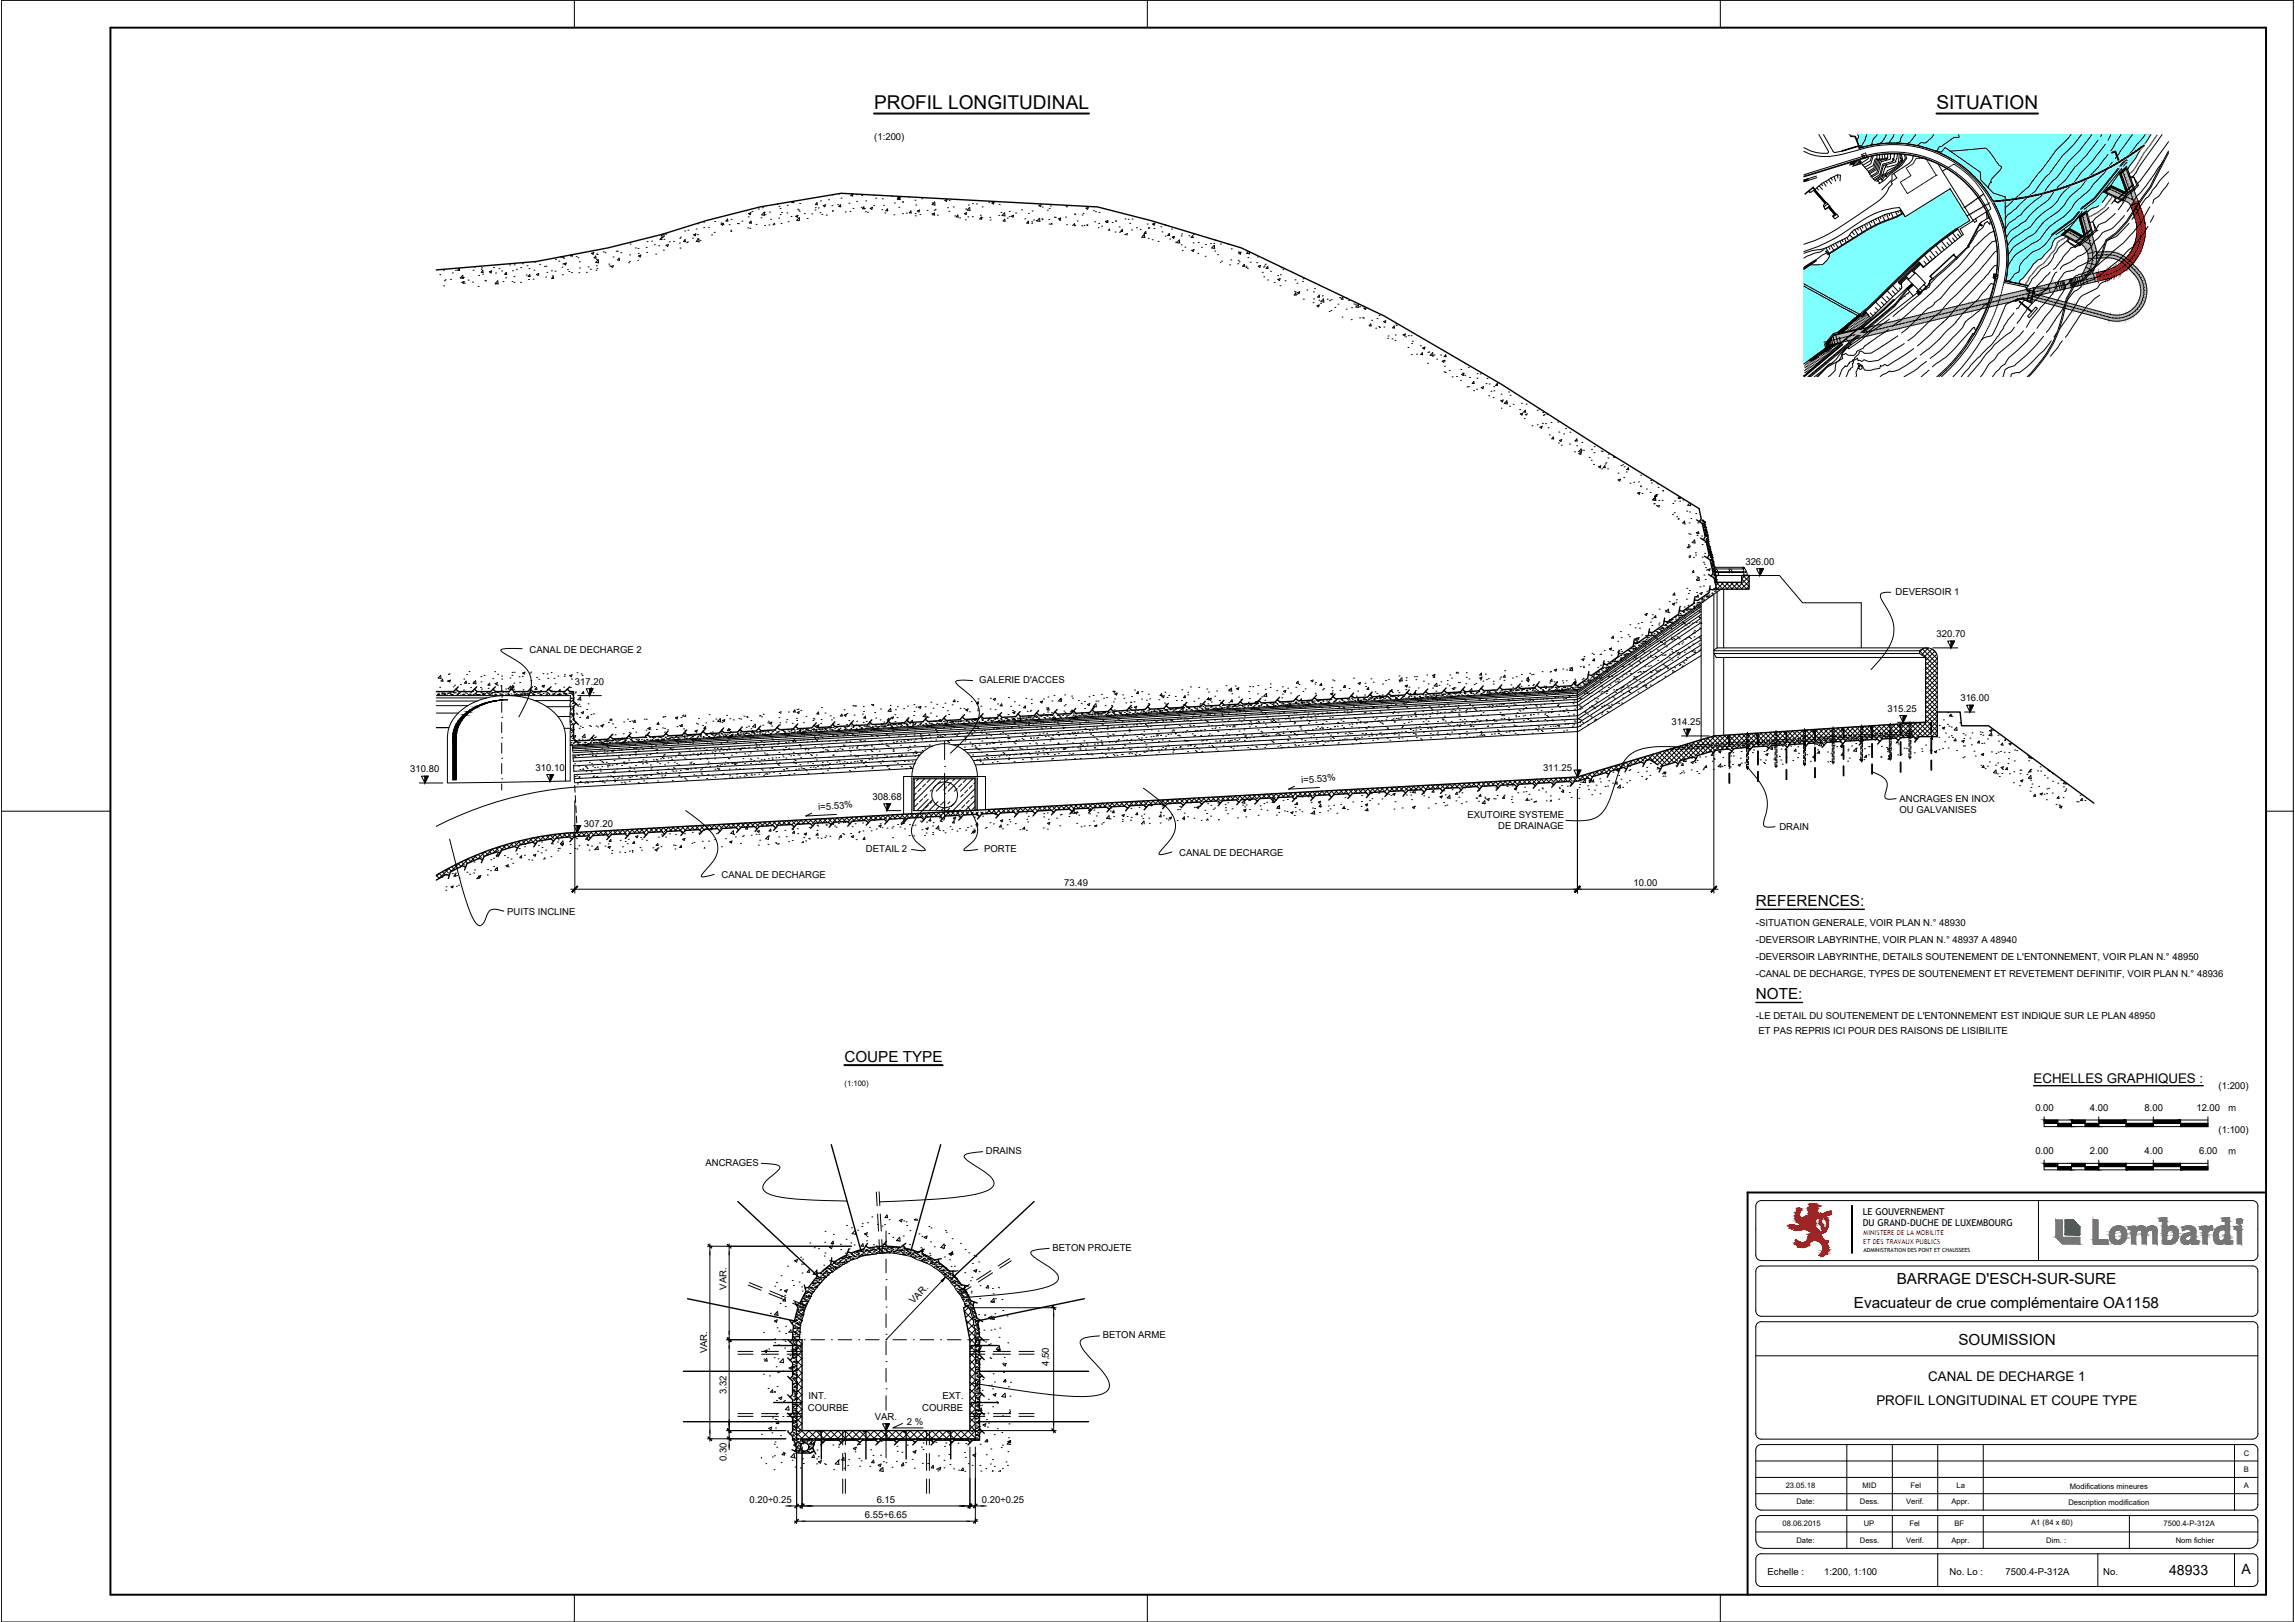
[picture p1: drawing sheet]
<svg xmlns="http://www.w3.org/2000/svg" width="841mm" height="594mm" viewBox="0 0 841 594" stroke-linecap="round" stroke-linejoin="round" font-family="sans-serif">
<defs><g id="words">
<g font-size="7">
<text x="320.3" y="40.1">PROFIL LONGITUDINAL</text>
<text x="709.6" y="40.1">SITUATION</text>
</g>
<g font-size="5.6">
<text x="643.5" y="331.9">REFERENCES:</text>
<text x="643.5" y="366">NOTE:</text>
<text x="309.4" y="388.9">COUPE TYPE</text>
<text x="695.1" y="470.4">BARRAGE D'ESCH-SUR-SURE</text>
<text x="679.4" y="478.9">Evacuateur de crue complémentaire OA1158</text>
<text x="717.7" y="492.6">SOUMISSION</text>
</g>
<g font-size="5.2">
<text x="794.9" y="576.8">48933</text>
<text x="821.4" y="576.7">A</text>
</g>
<g font-size="4.9">
<text x="745.2" y="396.6">ECHELLES GRAPHIQUES :</text>
<text x="706.6" y="505.9">CANAL DE DECHARGE 1</text>
<text x="687.6" y="514.4">PROFIL LONGITUDINAL ET COUPE TYPE</text>
</g>
<g font-size="3.9">
<text x="816.5" y="406.9">m</text>
<text x="816.5" y="422.8">m</text>
</g>
<g font-size="3.5">
<text x="320.4" y="51.3">(1:200)</text>
<text x="639.6" y="206.9">326.00</text>
<text x="694.6" y="217.8">DEVERSOIR 1</text>
<text x="709.6" y="233.4">320.70</text>
<text x="194.1" y="239">CANAL DE DECHARGE 2</text>
<text x="210.7" y="250.8">317.20</text>
<text x="358.9" y="250.3">GALERIE D'ACCES</text>
<text x="718.4" y="256.9">316.00</text>
<text x="691.7" y="260.6">315.25</text>
<text x="612.6" y="265.6">314.25</text>
<text x="150.4" y="282.8">310.80</text>
<text x="196.3" y="282.3">310.10</text>
<text x="476.9" y="286.9" transform="rotate(-4 476.9 286.9)">i=5.53%</text>
<text x="565.4" y="282.3">311.25</text>
<text x="319.7" y="293">308.68</text>
<text x="696.1" y="293.8">ANCRAGES EN INOX</text>
<text x="299.9" y="296.7" transform="rotate(-4 299.9 296.7)">i=5.53%</text>
<text x="537.7" y="299.6">EXUTOIRE SYSTEME</text>
<text x="696.1" y="297.8">OU GALVANISES</text>
<text x="214" y="302.9">307.20</text>
<text x="549" y="303.5">DE DRAINAGE</text>
<text x="652.1" y="304.1">DRAIN</text>
<text x="317.3" y="312.1">DETAIL 2</text>
<text x="360.6" y="312.1">PORTE</text>
<text x="432.1" y="313.4">CANAL DE DECHARGE</text>
<text x="264.4" y="321.6">CANAL DE DECHARGE</text>
<text x="390" y="324.6">73.49</text>
<text x="598.6" y="324.6">10.00</text>
<text x="185.8" y="335">PUITS INCLINE</text>
<text x="643.5" y="339.2">-SITUATION GENERALE, VOIR PLAN N.° 48930</text>
<text x="643.5" y="345.5">-DEVERSOIR LABYRINTHE, VOIR PLAN N.° 48937 A 48940</text>
<text x="643.5" y="351.7">-DEVERSOIR LABYRINTHE, DETAILS SOUTENEMENT DE L'ENTONNEMENT, VOIR PLAN N.° 48950</text>
<text x="643.5" y="358">-CANAL DE DECHARGE, TYPES DE SOUTENEMENT ET REVETEMENT DEFINITIF, VOIR PLAN N.° 48936</text>
<text x="643.5" y="373.3">-LE DETAIL DU SOUTENEMENT DE L'ENTONNEMENT EST INDIQUE SUR LE PLAN 48950</text>
<text x="644.4" y="378.6">ET PAS REPRIS ICI POUR DES RAISONS DE LISIBILITE</text>
<text x="813" y="399">(1:200)</text>
<text x="745.9" y="406.9">0.00</text>
<text x="765.9" y="406.9">4.00</text>
<text x="785.9" y="406.9">8.00</text>
<text x="804.9" y="406.9">12.00</text>
<text x="813" y="414.9">(1:100)</text>
<text x="361.3" y="422.6">DRAINS</text>
<text x="745.9" y="422.8">0.00</text>
<text x="765.9" y="422.8">2.00</text>
<text x="785.9" y="422.8">4.00</text>
<text x="805.9" y="422.8">6.00</text>
<text x="258.5" y="426.9">ANCRAGES</text>
<text x="385.7" y="458">BETON PROJETE</text>
<text x="266.2" y="472.3" transform="rotate(-90 266.2 472.3)">VAR.</text>
<text x="334.8" y="477.7" transform="rotate(-46 334.8 477.7)">VAR.</text>
<text x="404.1" y="490.1">BETON ARME</text>
<text x="259.1" y="495.7" transform="rotate(-90 259.1 495.7)">VAR.</text>
<text x="384.3" y="500.2" transform="rotate(-90 384.3 500.2)">4.50</text>
<text x="266.2" y="510.7" transform="rotate(-90 266.2 510.7)">3.32</text>
<text x="296.3" y="512.5">INT.</text>
<text x="345.4" y="512.5">EXT.</text>
<text x="296.1" y="516.7">COURBE</text>
<text x="320.6" y="520">VAR.</text>
<text x="332.3" y="521.9">2 %</text>
<text x="338" y="516.7">COURBE</text>
<text x="266.2" y="535.1" transform="rotate(-90 266.2 535.1)">0.30</text>
<text x="274.7" y="550.5">0.20÷0.25</text>
<text x="321.3" y="550.5">6.15</text>
<text x="359.8" y="550.5">0.20÷0.25</text>
<text x="316.9" y="556.1">6.55÷6.65</text>
<text x="647.7" y="576.8">Echelle :</text>
<text x="668.5" y="576.8">1:200, 1:100</text>
<text x="714.5" y="576.8">No. Lo :</text>
<text x="734.9" y="576.8">7500.4-P-312A</text>
<text x="770.8" y="576.8">No.</text>
</g>
<g font-size="3.4">
<text x="682.7" y="444.9">LE GOUVERNEMENT</text>
<text x="682.7" y="449">DU GRAND-DUCHE DE LUXEMBOURG</text>
</g>
<g font-size="2.8">
<text x="309.5" y="397.9">(1:100)</text>
<text x="822.2" y="533.1">C</text>
<text x="822.3" y="539.1">B</text>
<text x="654.4" y="545.1">23.05.18</text>
<text x="682.6" y="545.1">MID</text>
<text x="700.1" y="545.1">Fel</text>
<text x="717" y="545.1">La</text>
<text x="758.5" y="545.2">Modifications mineures</text>
<text x="822.3" y="545.1">A</text>
<text x="658.3" y="551">Date:</text>
<text x="681.6" y="551">Dess.</text>
<text x="698.5" y="551">Verif.</text>
<text x="715.1" y="551">Appr.</text>
<text x="758" y="551.1">Description modification</text>
<text x="653.2" y="559">08.06.2015</text>
<text x="683" y="558.9">UP</text>
<text x="699.7" y="558.9">Fel</text>
<text x="716.2" y="558.9">BF</text>
<text x="744.3" y="558.7">A1 (84 x 60)</text>
<text x="792.9" y="559">7500.4-P-312A</text>
<text x="658.3" y="565">Date:</text>
<text x="681.6" y="565">Dess.</text>
<text x="698.5" y="565">Verif.</text>
<text x="715.1" y="565">Appr.</text>
<text x="749.9" y="565">Dim. :</text>
<text x="797.3" y="565">Nom fichier</text>
</g>
<g font-size="2.5" fill="#f00">
<text x="682.8" y="455.6">ET DES TRAVAUX PUBLICS</text>
<text x="682.9" y="452.4">MINISTERE DE LA MOBILITE</text>
</g>
<text font-size="2.1" x="682.9" y="458.5">ADMINISTRATION DES PONT ET CHAUSSEES</text>
</g></defs>
<!-- layer: LIN010CO -->
<g fill="none" stroke="#000" stroke-width=".37">
<path d="M775.7 59.7l.9-.5 .2 .2-1 .6zM776.7 59.1l.9-.6 .2 .3-.9 .6zM777.7 58.5l.9-.6 .2 .2-.9 .6zM778.7 57.8l1-.6 .1 .3-.9 .6zM780.7 56.5l.2 .3 .9-.6-.2-.3-1.9 1.3 .2 .3 .9-.6-.1-.3M781.7 55.9l.9-.6 .2 .2-.9 .6zM782.7 55.2l.9-.6 .2 .2-.9 .7zM783.7 54.5l.9-.6 .1 .2-.9 .7zM784.6 53.8l.9-.6 .2 .2-.9 .7zM273.4 77.2h.1M274.2 79.4h.1M274.3 78.2l.9-.3-.3 .7z"/>
<path d="M275.5 77.4h.1M277.9 76.6h.1M278.9 79.8h.1M279.4 76.1h.1M280.1 77.7h.1M280.1 77.7l-1 1 1.1 .1-.1-1.1M280.3 78.6h.1M282 77.7h.1M284.9 74.7h.1M285.4 79.9h.1M285.5 75.6h.1M285.8 76.4h.1"/>
<path d="M285.9 78.6h.1M286.4 77.8h.1M288.4 78h.1M288.5 75.2h.1M289.9 79.3h.1M290.8 73.7l.1 .5h-.7l.3-.4M291.6 79.2l.8-.3-.2 .7zM292.3 76.6h.1M292.7 76.9h.1M292.9 77.4h.1M293.1 74.6h.1M294.8 78.2h.1"/>
<path d="M297.5 78.3h.1M298.7 76.9h.1M298.8 76.1h.1M299.4 74.2l.1 .8-.7-.1zM299.9 76.2h.1M300.5 77.9h.1M300.7 73.6h.1M301.2 78.5h.1M302.5 75l-.8 .3 .6 .4 .2-.7M302.8 78.8h.1M303.7 73.2h.1M304.8 75.3h.1"/>
<path d="M305 71.3h.1M305 77.3h.1M305.1 77.2h.1M306.9 75h.1M307.4 71h.1M308 75l.1 .7h-.7zM308.2 72.6h.1M309.8 77.6h.1M311.1 74.4h.1M311.5 77.4h.1M311.7 71.5l.9-.4-.3 .8zM312.6 76.3h.1"/>
<path d="M313.8 71.3h.1M313.9 73.8h.1M315.6 75.9h.1M315.8 71.6h.1M316.6 75.7l.1 .8-.7-.1zM316.8 76.4h.1M317.1 77.6h.1M317.2 73.6h.1M317.9 77.7h.1M318.9 76.3l.8-.3-.2 .7zM320.2 75.3h.1M320.2 71.6h.1"/>
<path d="M320.9 72.6h.1M323.2 76.8h.1M323.3 72.8h.1M323.8 75.2h.1M324.3 78h.1M325.2 76.5l.1 .7h-.7zM326.6 71.9h.1M327.6 78.7h.1M327.7 74.4h.1M329 72.4l.8-.3-.2 .7zM329.4 75.9h.1M329.7 72l.2 1.1-1.1-.1z"/>
<path d="M330.7 78.2h.1M330.8 73.9h.1M330.8 74h.1M332.1 78.1h.1M333 72.2h.1M333.8 77.2l.1 .8-.7-.1zM335.3 73.3h.1M335.4 78.2h.1M335.4 79.1h.1M335.6 75.1h.1M336.1 77.3l.9-.4-.2 .8zM337.1 78.5h.1"/>
<path d="M337.8 72.8h.1M339.7 77.1h.1M341.5 78.3h.1M341.6 74.3h.1M342.3 77h.1M342.4 78l.1 .8-.7-.1zM342.5 74l.1 1.1-1-.2zM342.7 76.7h.1M343.5 78.8h.1M346.2 73.4l.9-.4-.3 .8zM347.3 76.1h.1M347.7 77.4h.1"/>
<path d="M347.9 73.4h.1M349.3 75.8h.1M349.9 79.1h.1M351 78.8l.2 .7-.8-.1zM351.7 79.8h.1M353.4 78.2l.8-.3-.2 .7zM353.9 76.6h.1M354.7 79.4h.1M354.8 75.1h.1M355.3 76l.2 1.1-1.1-.2zM356.3 79.3h.1M356.4 74.6h.1"/>
<path d="M357.8 74.7h.1M359.2 78.8h.1M359.6 79.5l.1 .7h-.7zM359.8 79.8h.1M359.9 75.8h.1M362.4 74.1h.1M362.7 79.6h.1M363.5 74.4l.8-.4-.2 .7zM366 78.9h.1M366.1 74.9h.1M366.8 77.8h.1M368.1 77.9l.2 1.2-1.1-.2z"/>
<path d="M369.1 79.9h.1M369.8 77.4h.1M369.8 79.3h.1M370.6 79.2l.9-.4-.3 .8zM372.2 78h.1M374.4 76.8h.1M376.9 78.2h.1M378.2 77.3h.1M380.7 75.3l.9-.3-.3 .7zM381 79.9l.1 1.2-1.1-.2zM381.9 75.8h.1M383.8 77h.1"/>
<path d="M384.5 76.3h.1M384.9 75.5h.1M386.3 79.6h.1M386.7 79.6h.1M390.5 79.5h.1M390.6 75.5h.1M390.8 75.7h.1M393.7 78.4h.1M393.9 78.6h.1M396.5 78.8h.1M396.9 78.2h.1M398 76.3l.8-.3-.2 .7z"/>
<path d="M400.7 77.2h.1M401.4 77.6h.1M402.8 77.8h.1M730.5 73.6l1.1-.1v.3l-1.1 .1zM731.7 73.5l1.1-.1v.3l-1.1 .1zM732.9 73.4l3.4-.4 .1 .3-3.5 .4zM734 73.6v-.3l.1 .3M735.2 73.2v.3M735.2 73.2l.1 .3M737.5 72.9l.1 .3M737.6 72.9l.1 .3M738.8 73l-.1-.3-2.3 .3 .1 .3 3.4-.5v-.3l-1.1 .2v.3"/>
<path d="M740 72.5l1-.2 .1 .3-1.1 .2zM742.2 72.1l.1 .3-1.1 .2-.1-.3 2.3-.4 .1 .3M742.3 72.1l.1 .3 2.2-.5v-.3l-1.1 .3v.3M744.6 71.6l1.1-.2 .1 .3-1.1 .2zM745.8 71.4l1.1-.3 .1 .3-1.1 .3zM747 71.1l1.1-.2v.3l-1 .2zM748.2 70.8l1-.2 .1 .3-1.1 .2zM750.4 70.5v-.2l-1.1 .2 .1 .3 2.2-.6-.1-.3-1.1 .3 .1 .3M751.6 69.9l1-.3 .1 .3-1 .3zM753.8 69.3l.1 .3-1.1 .3-.1-.3 2.2-.7 .1 .3-1 .3-.1-.2M755 68.9l1.1-.3 .1 .2-1.1 .4zM756.2 68.5l1-.3 .1 .3-1.1 .3z"/>
<path d="M757.3 68.1l1-.3 .1 .2-1 .4zM758.4 67.7l1.1-.3v.3l-1 .3zM759.5 67.3l1.1-.4v.3l-1 .4zM761.8 66.8l-.1-.3-1.1 .4 .2 .3 2.1-.8-.1-.3-1.1 .4 .2 .3M761.8 79.4l.7 .2M761.9 79.4l1.8 6.6M762.8 66l1.1-.4 .1 .3-1 .4zM763.9 65.6l1.1-.5 .1 .3-1 .4zM764.3 77.5l-2.4 1.9M764.3 77.7l-2.3 1.8 1.8 6.5M764.4 77.9l-2.1 1.7 1.8 6.1M765 65.1l1.1-.4 .1 .2-1 .5z"/>
<path d="M766.1 64.6l1-.5 .1 .3-.9 .5zM767.2 64.1l1-.5 .1 .3-1 .5zM768.3 63.6l1-.5 .1 .3-1 .5zM769.4 63.1l.9-.5 .2 .3-1 .4zM770.4 62.5l1-.5 .2 .3-1 .5zM771.4 70.2l2.2-2.1 4.9 2.3M771.5 62l1-.5 .1 .2-.9 .6zM771.7 70.3l1.9-1.8 4.6 2.1M772.5 61.4l1-.5 .1 .3-.9 .5zM773.5 68l5.1 2.4M773.5 68l-2.2 2.1M773.5 68l.1 .7"/>
<path d="M773.6 60.9l1-.6 .1 .3-1 .5zM774.7 60.3l.9-.6 .2 .3-1 .6zM776.6 63.4l.7 .2M779 61.4l-2.3 2.1 2.4 6.4M779 61.5l-2.1 2 2.2 6.3M779.1 61.8l-1.9 1.8 2.2 6M162.8 98.6l-.1 .4-.5-.3M165.7 100h.1M166.9 99h.1M168.3 98.3l.1 .7h-.7zM173.3 99h.1M173.9 97.8h.1"/>
<path d="M176.3 98.6h.1M176.4 98.1h.1M176.9 99l.1 .8h-.6zM179.3 99.5l.9-.3-.2 .8zM180.8 98h.1M182.8 98.4h.1M183.8 99.2h.1M185.5 99.8l.2 .8-.7-.1zM186.7 97h.1M187.8 99.2h.1M188.4 97h.1M189.2 98.7h.1"/>
<path d="M190.8 98h.1M191.4 96.6h.1M193.1 97.3h.1M193.8 98.4h.1M195.7 98.9h.1M196 96h.1M197.8 96.8h.1M199.5 97.6h.1M200.1 97.5h.1M200.4 99.8h.1M202.1 99.2h.1M203.4 99.3h.1"/>
<path d="M203.6 95h.1M204.8 95.6h.1M205.5 94.1l1 .2M205.5 94.1h.1M206 97.8h.1M206.2 96.7h.1M206.5 93.9l.1 .4M206.5 94.6h.1M206.7 96.6l.8-.3-.2 .7zM207.9 98.7h.1M208.4 99.5h.1M209.4 99.8h.1"/>
<path d="M209.7 93.3l.1 .5-.7-.1 .3-.3M211.1 94h.1M211.8 94.4h.1M212.1 99.9h.1M212.3 95.9h.1M212.3 98.1h.1M214.9 99.8h.1M215.5 97.8h.1M216.4 98.6h.1M216.7 92.8l.9-.4-.3 .7zM218.3 93.8l.1 .7h-.7zM218.4 99h.1"/>
<path d="M218.5 95h.1M218.5 97.3h.1M218.7 93h.1M218.7 98.4h.1M218.8 93.2h.1M219.2 95.1l.2 1.2-1.1-.2zM221.1 92.3h.1M221.7 92.6h.1M223.1 96.7h.1M223.4 97.4h.1M224.5 97.9l-.6-.3 .8-.3-.2 .6M224.7 94.1h.1"/>
<path d="M225.8 92h.1M226.2 92h.1M226.9 94.5l.1 .8-.7-.1zM227.5 92.6h.1M230.4 96.2h.1M230.7 95.7h.1M230.8 93.4h.1M230.9 89.4h.1M232.8 90.8h.1M233.7 95.3h.1M233.8 91h.1M233.9 92.8h.1"/>
<path d="M234 93.7l.8-.3-.2 .7zM236.8 90.6h.1M237 92.5h.1M237.1 88.5h.1M238.8 88.3h.1M239.8 89.6h.1M240.3 93.1h.1M241.4 90h.1M242.4 87l.2 .8-.7-.1zM242.7 87h.1M243.1 91.6h.1M243.3 87.6h.1"/>
<path d="M243.3 85.7l.1 .9-1.1-.2 .7-.7M243.9 85.8h.1M244.1 89.8l.8-.3-.2 .8zM244.5 85.3h.1M245.2 88.6h.1M246.8 88.4h.1M249 89h.1M249.1 87.3h.1M249.2 90.9h.1M249.3 86.8h.1M250.9 84.6h.1M251 87.8l.2 .7-.7-.1z"/>
<path d="M251.6 88.9h.1M251.9 88.6h.1M252.1 84.3h.1M253.8 87.2h.1M254.2 86l.8-.3-.2 .7zM255.1 83.9h.1M255.5 87.5h.1M255.6 86h.1M255.7 82h.1M256.1 87.4l.1 1.2-1.1-.2zM256.5 88h.1M257.9 81.4h.1"/>
<path d="M257.9 83.4h.1M259.6 83.3h.1M260.8 86h.1M261.7 85.1h.1M261.9 81.1h.1M264.2 81.7h.1M264.2 82.1l.9-.3-.3 .7zM264.9 82.2h.1M266.6 80.2l.1 .8h-.7zM267.2 82.3h.1M267.8 84.3h.1M267.8 84.8h.1"/>
<path d="M267.9 80.4h.1M270.2 81.9h.1M270.6 81.9h.1M271.9 81h.1M274 83.5h.1M274.8 81.3h.1M274.8 83.6h.1M275.2 81l.1 .8-.7-.1zM277.1 82.2h.1M280.2 82.6h.1M281.8 82.4h.1M282.4 80.3h.1"/>
<path d="M283.9 82.3l-.1-.5-.5 .6M286.3 81.8h.1M288.8 81.2h.1M293 80.8l-.1-1.1-.9 1 .8 .1M295.8 80h.1M353.7 80.5h.1M362.8 80.6h.1M368.2 80.3l.1 .7h-.7zM375.5 80.2h.1M376.8 81l.2 .8-.7-.1zM378.1 81.3h.1M378.1 81.8h.1"/>
<path d="M378.8 80.6h.1M379.7 80.8h.1M381.8 80.2h.1M381.9 80.4h.1M384.3 80.4h.1M384.5 82.1h.1M385.1 82.2l.3-.4 .1 .4M387.9 80.2l.8-.4-.2 .7zM388.3 80.7h.1M390.9 82.3h.1M393.1 82.6l.6-.7 .2 .8M393.9 82.7h.2"/>
<path d="M394.8 81h.1M396.4 82.7h.1M397.3 82.6h.1M398.3 82.3h.1M398.3 82.6h.1M401.2 81.3h.1M402.5 83.4l.2 .1M402.6 81.8h.1M403.7 82.9h.1M405.1 81.1l.9-.3-.3 .7zM405.3 81.4h.1M405.8 81.3h.1"/>
<path d="M406.1 84.3l.5-.4 .1 .6M407.5 81.5h.1M408.6 85h.1M408.8 81h.1M408.9 80.9h.1M410.1 83.1h.1M410.3 85.1h.1M411.3 84l.1 .8-.7-.1zM412.3 80.2h.1M412.3 85.9l.8-.3-.1 .5M412.3 85.9v.1M413.4 80.3h.1"/>
<path d="M414 81.8h.1M414.7 84.2h.1M414.9 80.2h.1M416.5 83.4h.1M417.8 84h.1M418.8 86.2h.1M419.4 85.9l.1 1.1-1.1-.1zM419.9 84.8l.1 .7h-.7zM420.4 82.1h.1M420.8 87.3h.1M420.8 83.7h.1M420.9 83.3h.1"/>
<path d="M422.2 87.8h.1M422.4 82.1l.8-.4-.2 .8zM422.9 83.7h.1M424.4 88.4h.1M425.4 83.1h.1M425.8 84.9h.1M426.8 82.3h.1M427 86.5h.1M427.1 82.5h.1M428.5 85.5l.1 .8-.7-.1zM428.7 87.6h.1M429.3 83.9h.1"/>
<path d="M429.6 86.9l.8-.3-.3 .7zM429.8 86.8h.1M430.8 88.7h.1M432.2 87.9l.1 1.1-1.1-.1zM432.8 86.4h.1M432.9 89.7h.1M433 85.7h.1M433.2 91.8h.1M434.2 90.5h.1M435.7 86.4h.1M436.7 91.7l.9-.3-.3 .7zM437.1 86.3l.1 .8-.7-.1z"/>
<path d="M437.2 89h.1M437.3 85.8h.1M439 92.8h.1M439.1 88.8h.1M440.3 90.6h.1M441.6 93.9h.1M441.8 89.5h.1M443.6 89.3h.1M444.8 89.1h.1M445 89.8l.1 1.2-1.1-.2zM445.1 92h.1M445.3 87.9h.1"/>
<path d="M446.2 93.3h.1M447.3 89.4h.1M447.3 96.2h.1M447.7 95.6h.1M450 89.5h.1M450.6 97h.1M451 95.2h.1M451.2 91.2h.1M453.6 96.6h.1M453.7 95.3h.1M453.8 92.3h.1M453.9 92.7l.9-.4-.3 .8z"/>
<path d="M454.1 95.9h.1M456 96.8l.1 .8-.7-.1zM456.6 97.5h.1M456.6 98h.1M456.8 91.9h.1M457.1 98.3h.1M457.3 94.3h.1M457.6 92.1l-.7 .7 1 .2-.1-.8M458.1 96h.1M460.5 96.2h.1M460.8 94.1h.1M461.1 97.5l.8-.3-.2 .7z"/>
<path d="M462.6 99.8h.1M463 97.8h.1M463.3 97.4h.1M463.6 96.8h.1M464.6 97.6l.1 .7h-.7zM465.6 99.4h.1M469.4 98.1h.1M470.1 98.8h.1M755.9 85.6l2.4-1.9 4.8 2.8M756 85.7l2.4-1.9 4.7 2.7M756.3 85.8l2.1-1.6 4.4 2.5M758.3 83.6l.1 .7"/>
<path d="M161.2 100.6h.1M162.6 104.7h.1M162.8 102.8h.1M163.2 102.5h.1M165.1 102.3h.1M169.2 103.4l.9-.3-.3 .7zM169.3 101.7h.1M169.6 100.9l.2 1.1-1.1-.2zM169.8 101.7h.1M170.1 103.7h.1M171.5 102.6h.1M173.1 103.3h.1"/>
<path d="M175.2 104.9h.1M175.4 100.9h.1M176.8 100.4h.1M177.7 102.7h.1M177.9 102.9h.1M181.5 104h.1M181.6 100h.1M182.4 102.8l.1 1.2-1-.2zM184.3 103.1h.1M185.3 101.7h.1M187.6 103.1h.1M188.3 101.3h.1"/>
<path d="M188.4 103.4h.1M190.8 103.4h.1M192.8 100.7h.1M193.7 102.4h.1M194.1 100.6l.2 .7-.8-.1zM195.4 102.2h.1M196.6 100.5l.8-.3-.2 .7zM199.9 101.5h.1M202.4 101h.1M202.7 101.3l.2 .7h-.8zM206.1 100.6h.1M463.1 101.4h.1"/>
<path d="M464.5 102.5h.1M466.9 103.5h.1M468.2 101h.1M468.2 102.3l.9-.3-.2 .8zM469.1 104.7h.1M469.2 100.6h.1M470.9 102.8h.1M474.4 106.8h.1M474.6 102.5h.1M474.7 106.9h.1M474.8 107.3l.2 .8-.7-.1zM475.1 107.8h.1"/>
<path d="M475.3 103.7h.1M475.4 107.2l.9-.3-.3 .7zM477.3 103.1h.1M477.5 102.1h.1M477.6 109.6h.1M478.9 106.2h.1M481.2 110.9h.1M481.3 106.9h.1M481.4 109.5h.1M481.7 105.7h.1M482.6 112l.8-.3-.2 .7zM483.4 110h.1"/>
<path d="M483.4 108.1l.2 .8-.7-.1zM483.9 111.1h.1M484.6 108.3h.1M485 109.5l.1 1.1-1-.1zM486.4 109.6h.1M487.1 114.1h.1M487.2 110.1h.1M487.7 113.7h.1M487.8 109.8h.1M489.2 112.6h.1M490.3 111.4h.1M490.9 109h.1"/>
<path d="M491.8 116.1h.1M492 108.9l.2 .7-.8-.1zM493.3 113.2h.1M493.4 109.2h.1M494.2 110h.1M495.2 117.1h.1M495.3 112.7h.1M496.1 111.4h.1M496.7 111.6h.1M497.8 111.5l.1 1.1-1-.1zM498.2 116.4h.1M498.3 112.3h.1"/>
<path d="M499.3 116.4h.1M499.4 112.4h.1M499.7 116.5h.1M499.8 113l.9-.3-.3 .7zM502.3 118.6l.2 .8-.8-.1zM502.7 117.3h.1M504.6 116.7h.1M505.2 119.6h.1M505.4 115.6h.1M505.5 119.9h.1M507 117.8l.8-.3-.2 .7zM507.2 119.8h.1"/>
<path d="M510.9 119.4l.1 .8-.7-.1zM511.5 118.7h.1M511.7 119.2h.1M504.1 120.2h.1M508.5 123.9h.1M508.7 123.1h.1M510.1 124.1h.1M511.2 124.7h.1M511.3 122.7h.1M515 122.3l-.8 .4 .6 .3 .2-.7M515.1 123.4h.1M516 127.3h.1"/>
<path d="M516.1 123h.1M517.1 123h.1M517.2 129.9h.1M517.3 125.8h.1M517.5 121.8h.1M517.6 125h.1M519.1 129.7h.1M520.5 126.7h.1M521.2 129.2l.1 .7h-.7zM521.3 127.5l.9-.4-.3 .8zM523.1 133.1h.1M523.2 129h.1"/>
<path d="M523.6 128.9h.1M524.9 130.4h.1M525 129.1l.1 1.2-1-.2zM525.5 130h.1M526.5 131.5h.1M527.9 130h.1M528.5 132.3l.8-.3-.2 .7zM529.2 136.2h.1M529.3 134.1h.1M529.3 132.2h.1M529.6 136.4h.1M529.9 130.7l-.7-.1 .6-.7 .1 .8"/>
<path d="M531.1 135.7h.1M531.9 130.3h.1M532.1 138h.1M533.7 137.9h.1M535.2 139.3h.1M535.3 135.3h.1M535.6 137.1l.9-.3-.3 .8zM536 136.7h.1M536.7 137.5h.1M536.9 133.2h.1M538.1 134.5h.1M538.5 138.3h.1"/>
<path d="M540.1 139.7l.1 .8-.7-.1zM541.3 138.5h.1M541.3 136.9h.1M542.4 137h.1M544.9 138.6h.1M661.2 137.6h.1M661.2 135.8h.1M661.2 134h.1M661.4 136.5h.1M661.4 134.7h.1M661.6 137.1h.1M661.6 135.4h.1"/>
<path d="M661.6 133.6h.1M661.9 136h.1M661.9 134.3h.1M662.1 136.7h.1M662.1 134.9h.1M662.1 133.2h.1M662.3 135.6h.1M662.3 133.8h.1M662.5 136.2h.1M662.5 134.5h.1M662.5 132.7h.1M662.7 135.1h.1"/>
<path d="M662.7 133.4h.1M663 135.8h.1M663 134h.1M663 132.3h.1M663.2 134.7h.1M663.2 132.9h.1M663.4 135.4h.1M663.4 133.6h.1M663.6 134.3h.1M663.6 132.5h.1M663.9 134.9h.1M663.9 133.2h.1"/>
<path d="M663.9 131.7l-.3-.2-.4 .3M664.1 133.8h.1M664.3 134.5h.1M664.3 132.7h.1M664.5 133.4h.1M664.5 131.3l-.3-.3-.5 .4 .3 .3M664.7 134h.1M664.7 132.3h.1M665 132.9h.1M665.1 131.5l-.4-.4-.4 .4 .2 .4-.4-.4-.4 .5M665.2 133.6h.1M665.2 131.8h.1"/>
<path d="M665.4 132.5h.1M665.6 133.2h.1M665.6 131.4h.1M665.6 131l-.4-.3-.4 .3 .3 .4M665.7 130.4l-.4-.2-.4 .3 .2 .3-.3-.2-.5 .4 .2 .2M665.9 132.1h.1M666.1 132.7h.1M666.1 130.9h.1M666.2 130.6l-.3-.3-.5 .3 .3 .4M666.3 131.6h.1M666.3 130l-.2-.3-.5 .3 .1 .4M666.5 132.3h.1"/>
<path d="M666.7 131.2h.1M666.8 130.2l-.2-.4-.3 .1-.3 .3 .3 .4M666.9 129.6l-.4-.2-.4 .3 .2 .2M667 131.8h.1M667.2 130.7h.1M667.4 131.4h.1M667.4 129.8l-.3-.4-.4 .3 .2 .4M667.5 129.1a.35 .35 0 0 0-.5-.1 .35 .35 0 0 0-.1 .4l.1 .1M667.6 130.3h.1M667.9 130.9h.1M668 129.3l-.3-.3-.4 .3 .2 .4M668.1 129.8h.1"/>
<path d="M668.3 130.5h.1M668.5 129.4h.1M668.6 128.9l-.2-.4-.4 .2 .1 .6M668.7 130.1h.1M668.7 128.2l-.3-.2-.5 .3 .2 .4-.4-.2-.4 .3 .3 .3M669 128.9h.1M669.2 129.6h.1M669.2 128.3l-.4-.1a.28 .28 0 0 0-.4 .2 .28 .28 0 0 0 .3 .3v.1M669.3 127.8l-.3-.2-.5 .3 .2 .3M669.3 126l.2 .6M669.4 130.3h.1M669.4 126l.2 .6"/>
<path d="M669.5 125.8l.2 .8M669.6 129.2h.1M669.7 125.6l.2 .9M669.8 128.5l-.4-.3-.4 .4M669.8 127.9l-.2-.3-.5 .3 .1 .4M669.8 129.8h.1M669.9 127.4l-.2-.3-.5 .3 .1 .4M669.9 125.4l.2 1.1M670.1 128.7h.1M670.1 125.2l.2 1.2M670.1 126.8l-.3 .2 .2 .3M670.3 129.4h.1"/>
<path d="M670.3 124.8l.4 1.5M670.4 126.7l.2 .2-.3-.2M670.4 128.1l-.3-.4-.2 .1-.4 .3 .3 .4M670.5 128.3h.1M670.6 124.5l.5 1.8M670.7 128.9h.1M670.9 127.8h.1M671 127l-.3-.2-.4 .3 .2 .3-.4-.2-.4 .3 .1 .4M671.1 126.5l-.2 .2 .2 .3M671.1 123.9l.5 2.2M671.2 128.5h.1M671.6 128h.1"/>
<path d="M671.6 127.2l-.3-.4-.2 .2a.3 .3 0 0 0-.3 .2 .3 .3 0 0 0 .2 .4h-.1a.38 .38 0 0 0-.4-.2 .38 .38 0 0 0-.3 .3l.2 .3M671.7 126.5l-.1 .1M671.7 123.2l.7 2.8M671.9 122.9l-2.7 3.2M672 127.6h.1M672 126.3l.2 .4M672.2 126.8l-.5-.3-.3 .3 .2 .3M672.5 127.2h.1M672.7 122.7l.7 3M672.9 126.7h.1M673.4 126.3h.1M673.7 122.4l.1 .1"/>
<path d="M674 123.5l.5 1.9M537.6 141.7h.1M538.1 141.6h.1M540 143.1h.1M541.1 142.6h.1M542.8 142l.8-.3-.2 .7zM544.6 140.5h.1M545.5 145h.1M545.7 140.6h.1M546.4 143.3h.1M547.2 145.6h.1M547.4 141.6h.1"/>
<path d="M547.5 143.1h.1M548.7 140.5l.1 .7h-.7zM548.7 140.2h.1M550.1 144.4h.1M550.3 149.5h.1M550.8 146.5l-.8 .3 .6 .4 .2-.7M552 147.3h.1M552.2 146.8l.1 1.1-1-.1zM552.8 143.6h.1M553.2 148.8h.1M553.4 144.8h.1M554.5 148.1h.1"/>
<path d="M556.9 150h.1M557.1 151.6l.9-.3-.3 .7zM557.5 147.7h.1M558.5 153.3h.1M558.9 151.8h.1M559 150.3l.1 .7-.7-.1zM559.1 152h.1M559.3 148h.1M559.4 151.6h.1M561.4 155.9h.1M563.3 150.3h.1M563.3 155.6h.1"/>
<path d="M564.2 149.7l.1 .1M564.3 156.5l.8-.4-.2 .8zM565.2 155.1h.1M565.4 151.1h.1M565.5 152.1h.1M565.8 151.9h.1M566.3 155.2h.1M567.1 151.5l-.1 .2h.4M567.3 156.6h.1M567.7 159.3h.1M568.4 154.7h.1M570.9 154.6h.1"/>
<path d="M571.2 158.3h.1M573 158.9h.1M573.7 156.9h.1M575.3 158.3h.1M569.2 160l.2 .8-.7-.1zM571.1 162.2h.1M571.5 161.3l.8-.3-.2 .7zM572.1 163h.1M575.1 162.7h.1M577 165.5h.1M577.2 161.5h.1M577.8 163.3h.1"/>
<path d="M577.8 160.8l.2 .7h-.7zM578.6 166.1l.9-.3-.3 .7zM579.4 164.4l.1 1.2-1-.2zM579.5 164.9h.1M579.7 162.1h.1M580.3 164.9h.1M582.4 167.5h.1M583.1 168.6h.1M583.2 164.6h.1M583.9 170.1h.1M584.1 165.8h.1M584.2 163.6h.1"/>
<path d="M585.8 171l.8-.4-.2 .8zM586.7 165.2h.1M587 171.7h.1M587.1 165.4h.1M588.1 170.5l.2 .8h-.8zM588.2 169.9h.1M588.5 169.5h.1M589.1 171.7h.1M589.2 167.7h.1M589.4 166.3h.1M591.6 167.1l-.3 .3 .9 .1M592.9 173.3h.1"/>
<path d="M593 175.8l.8-.3-.2 .7zM594 170.5h.1M594.6 170.2h.1M595 174.9h.1M595.2 171h.1M595.9 172.9h.1M596.7 171.3l.2 .8-.8-.1zM597.3 177h.1M598.7 176.6h.1M600.5 176.5h.1M601.1 178h.1M601.2 178.2h.1"/>
<path d="M601.3 174h.1M603.3 179.1h.1M604.9 176h.1M605.1 176.9h.1M607.3 177.2h.1M607.6 178.5h.1M609.3 179.8h.1M600.1 180.6l.9-.3-.3 .7zM601.7 180.7h.1M604.7 180.4h.1M606.1 184.5h.1M606.4 181.8l.6-.7 .1 .7"/>
<path d="M606.4 181.8h.7M606.6 181.6l-.2 .2M606.6 182.1l.2 1.1-1.1-.1zM607 185.2h.1M607 181.2l.1 .6M607.1 181.2h.1M607.3 185.4l.8-.3-.2 .7M607.9 183.3h.1M609.1 183.3h.1M612.9 188.4h.1M613 184.4h.1M613.5 187.8h.1"/>
<path d="M613.7 183.5h.1M614.4 189.3h.1M614.9 190.1l.4-.1-.1 .3M614.9 182.1h.1M615.5 183.5h.1M615.5 181.9l-.5 .6 .7 .1-.1-.6M616.7 183.1h.1M617.3 190.9l.1 .7h-.7zM617.3 191.9h.1M618.1 187.2h.1M618.7 199.5h.1M618.8 195.5h.1"/>
<path d="M618.9 199.9l.1 .7h-.7zM619 191.5h.1M619.1 187.5h.1M619.3 184.2l-.8 .9 1 .1v-.9M619.4 195.7h.1M619.6 189.9h.1M621 197.8l.2 1.1-1.1-.2zM621.4 188.1h.1M621.6 195.1l.8-.3-.2 .7zM621.9 196.1h.1M622.1 191.5h.1M622.4 195.3h.1"/>
<path d="M622.5 191h.1M623.6 196.3h.1M623.7 199.4h.1M624.8 198.6h.1M613.7 217.2l.1 .7h-.7zM614.3 219.7h.1M618 219.5h.1M618.1 215.5h.1M618.7 217.4h.1M619.1 216.3h.1M619.2 200h.1M619.5 203.5l-.6 .2"/>
<path d="M619.5 203.5l-.2 .7-.3-.2M620.2 209.4l.4-.5 .1 .8-.5-.1M620.6 204.1h.1M621.3 202.5h.1M621.4 203.3h.1M621.4 218.5h.1M621.7 217h.1M621.8 211.3h.1M621.9 212.7h.1M622.3 217.9l.1 .8-.7-.1zM622.6 211.4l.1 1.2-1-.2zM622.9 214.9h.1"/>
<path d="M622.9 217.4l.9-.4-.3 .8zM623.8 204.1h.1M624.2 214.6h.1M624.2 205.9h.1M624.4 210.6h.1M624.5 206.6h.1M624.7 202.7h.1M624.9 212.2h.1M625 207.9h.1M625.3 208.8h.1M625.5 216.5h.1M625.9 208.6l.8-.3-.3 .8z"/>
<path d="M626.3 216.4h.1M628.3 207.8h10.6M628.4 208.4h10.4M628.4 208.8l.1 1.5M628.5 209.4h.1M628.5 209.7h.1M628.6 210.7l1.3 .1M628.9 213.3l2.5 2.5M628.9 215.1l.7 .7M629 208.4l.5 .9M629.1 209.4h4.7M629.1 209.7h4.7"/>
<path d="M629.1 209.4v.2M629.6 209.6l.2 1M630 213.3l-1.2 1.2M630.6 213.3l2.5 2.5M631.7 213.3l-2.5 2.5M632.4 213.3l2.5 2.5M633.5 213.3l-2.5 2.5M633.6 208.4l.2 1.4M634.2 213.3l2.5 2.5M634.2 208.4l.6 .9M634.3 209.4h4.7M634.3 209.7h4.7"/>
<path d="M634.3 209.4v.2M634.9 209.6v.2M635.3 213.3l-2.5 2.5M635.9 213.3l2.5 2.5M637 213.3l-2.5 2.5M637.7 213.3l2.5 2.5M638.7 210.8l2.3 2.2M638.8 210.8h1.6M638.8 208.3l.2 2.3M639.2 208.1l.8 1.1 .3 1.4M639.5 210.8l-1.2 1.3 2.7 2.7M640.5 210.8l.5 .5"/>
<path d="M641 211.1l-4.7 4.7M641 212.9l-3 2.9M641 214.6l-1.2 1.2M583.4 239.3h.1M584 239.7h.1M586.3 239.7h.1M586.6 239.6h.1M587.9 238.3h.1M589.7 237.7l.9-.4-.3 .8zM590.4 240h.1M591 238.3h.1M591.1 233l.2 .7h-.7z"/>
<path d="M592.7 238.9h.1M592.8 234.9h.1M593.3 238.5h.1M593.8 231.3h.1M594 237.9h.1M594.1 233.6h.1M594.3 238.6h.1M596.6 232.5h.1M597.1 233.2h.1M597.3 228.8h.1M599.1 234h.1M599.2 230h.1"/>
<path d="M599.8 233.7l.1 .8-.7-.1zM599.9 233.8l.8-.3-.2 .7zM600.2 235.4v-.6l-1 1 .5 .1M600.3 228.4h.1M600.8 230.1h.1M601.6 228h.1M601.6 232.6h.1M602.8 225.1l.8-.3-.2 .7zM603 232.7h.1M603.2 224.7h.1M604.8 227.9h.1M605.4 229.1h.1"/>
<path d="M605.4 226.6h.1M605.5 225.1h.1M606.8 226.2h-.7l.6-.7 .1 .7M607.8 228.9h.1M607.9 228.2h.1M608 223.1h.1M610.2 223.5h.1M611.4 223.1l.1 1.2-1.1-.2zM611.6 224.4h.1M611.7 220.4h.1M611.8 226.9h.1M612.4 226.8h.1"/>
<path d="M612.9 221.2l.8-.3-.2 .7zM614.2 220.8h.1M615.6 222.1h.1M617.2 222.3h.1M618.6 221.7h.1M620.6 221h.1M623.4 225.1l-45.3 31.1-368.1 20.4M623.4 223.1l-45.3 31.5-368.2 20.4M623.4 226.4l-45.3 30.8-368 20.4M623.4 224l-45.3 31.3-368.2 20.4M623.4 222.2l-45.3 31.7-368.3 20.4M623.4 221.5l-45.3 31.9-368.3 20.4"/>
<path d="M623.4 232.8l-12.1 7.7M623.4 230.1l-45.3 30M623.4 228l-45.3 30.5M623.4 236.2l-45.2 28.7M623.4 238.1l-45.2 28.2M623.4 234.4l-9.8 6.1M703.5 238.4l6.4 6.5M704.5 237.7l5.4 5.4M704.7 237.6l-1.2 1.2M705.9 237.3l4 4.1M706.7 237.3l-2.5 2.5M708 237.8l-2.8 2.8"/>
<path d="M708.2 237.9l1.3 1.2M709 238.5l-3.4 3.4M709.7 239.6l-4.1 4.1M159.9 258.5h11.5M159.9 255.6h18.5M159.9 256.8h15M161.1 251.7h.1M161.5 247.4l.1 1.1-1-.2zM162.2 248.8l.1 .7-.7-.1zM163.9 249.5h.1M164.2 249.4l.9-.3-.3 .7zM164.3 247h.1"/>
<path d="M164.6 246.8h.1M166.1 251.6h.1M166.6 251h.1M168.7 250.7h.1M169.8 252.7h.1M170 248.7h.1M170.8 249.5l.1 .7h-.7zM171 247.1h.1M171.7 250.3h.1M171.9 246h.1M172.5 251.9h.1M173.6 249.8h.1"/>
<path d="M174.3 249.3l.1 1.2-1-.2zM176.1 251.8h.1M176.2 247.8h.1M176.3 249.7h.1M176.4 252.4h.1M177.4 247.4h.1M178.9 252.1h.1M179.4 250.2l.1 .8-.7-.1zM180.6 248.6h.1M181.3 246h.1M181.4 250.4l.9-.4-.3 .8zM182.2 251h.1"/>
<path d="M182.4 247h.1M183.5 251.2h.1M183.7 253h.1M183.8 247.6h.1M183.9 248.7h.1M183.9 255.2h.1M183.9 251.1v2.3M183.9 257.1v3.8M185.3 252.4h.1M186 256.3a22.7 22.7 0 0 0-17.3 6.9 10.5 10.5 0 0 0-2.8 6.7v15.7h1.3v-15.7M186.1 256.3a19.9 19.9 0 0 0-17.4 8.3 10.4 10.4 0 0 0-1.4 5.3M186.9 248.3h.1"/>
<path d="M187.1 251.3l.1 1.1-1-.1zM187.6 247.4h.1M187.7 246.3h.1M188 251l.1 .8-.6-.1zM188.2 252.4h.1M188.3 250.2h.1M188.4 246.2h.1M190.2 247.9h.1M190.5 250h.1M191.4 247.7h.1M191.5 246.5l.9-.3-.3 .7zM191.7 252.7h.1"/>
<path d="M194.1 246.6h.1M194.5 249.3h.1M194.6 246.2h.1M195.8 251.5h.1M195.8 256.6h13.2M196.6 251.8l.2 .7-.8-.1zM196.6 248.2h.1M197.4 248.8h.1M198.1 252.9h.1M198.7 251.3l.8-.3-.2 .7zM198.8 251.1h.1M199 246.7h.1"/>
<path d="M200.3 258.8h8.7M200.5 246.8h.1M200.5 252.4h.1M200.7 248.5h.1M202 246.4h.1M202 253h.1M203 248.4h.1M203.4 250.5h.1M204.4 247.6h.1M204.5 253.2h.1M205.2 252.5l.2 .8-.8-.1zM206.6 251.7h.1"/>
<path d="M206.8 247.7h.1M206.9 247.1h.1M208.8 247.5l.8-.3-.2 .7zM209 251.8h.1M209.4 248.7h.1M210.8 253.8h.1M210.9 253.5h.1M211.5 246.4h.1M212.2 258h.1M212.6 258.8h.1M212.7 254.8h.1M212.7 255.3l.2 1.1-1.1-.1z"/>
<path d="M213 246.8h.1M213.3 247.4h.1M213.8 253.3l.2 .7h-.8zM215 259.9h.1M215.5 257.8h.1M215.9 252.3l.9-.3-.1 .3M217.3 253.7h.1M292.1 259.9h.1M292.5 259.7h.1M301 259.2h.1M309.3 260h.1M313.7 258.4v.2l-1-.2"/>
<path d="M316.4 258.8h.1M319.8 258.1h.1M320.2 258l-.2 .5-.6-.5M322.7 259.7h.1M326.2 258.3h.1M326.4 259.5l.1 1.1-1-.2zM328.1 259.9h.1M328.8 258.8h.1M331.1 259.6h.1M332.6 258.6h.1M334.9 258.1h.1M335.7 259h.1"/>
<path d="M336.6 259l.9-.3-.3 .7zM339 258.9h.1M341.1 257.2h.1M341.9 259.4h.1M343.3 258h.1M345.4 259.1h.1M346.3 257.6h.1M348.9 258.2h.1M349.8 256.3l-.5 .7h.7l-.1-.7M350.8 257h.1M351.8 259.4h.1M353.2 259.6h.1"/>
<path d="M353.9 260l.9-.4-.3 .8zM355.9 257h.1M358.3 259.7h.1M358.4 256h.1M358.5 257l.1 .8-.7-.1zM359.5 258.7h.1M362.8 259.7h.1M362.9 255.7h.1M364 256.1l.8-.3-.2 .7zM364.7 259.9h.1M365.6 257.8h.1M367.1 257.8l.1 .7h-.7z"/>
<path d="M369.6 255.5h.1M370.4 258.7h.1M371.7 257.1h.1M373.4 258.3h.1M375.7 258.5l.1 .8-.7-.1zM376 255.7h.1M377.9 256.1h.1M377.9 257.7h.1M381.2 257.1l.9-.3-.3 .7zM382.4 256h.1M383.4 259.3h.1M383.9 259.3h.1"/>
<path d="M384 255.3h.1M384.3 259.3l.1 .8-.7-.1zM385.5 256.7h.1M386.2 254.7h.1M388.5 256.3h.1M388.8 256.3h.1M388.8 255.7l.2 1.2-1.1-.2zM390 258.5h.1M390.1 254.5h.1M390.4 258.1h.1M392.7 254.9h.1M393 255.7h.1"/>
<path d="M395.2 256.6h.1M396.2 257.6h.1M397.4 256.9h.1M397.5 259.5h.1M398.5 258l.8-.3-.2 .8zM399.1 255.2h.1M400.3 259.6h.1M400.5 259.1h.1M400.6 254.7h.1M401.6 256.8h.1M401.6 257.7l.2 1.2-1.1-.2zM402.4 256.8h.1"/>
<path d="M403.6 254.3h.1M404.4 255.7h.1M405 258.5h.1M405.5 255.5h.1M407.3 258.4h.1M408 253.1h.6M408 257.1h.1M408.2 253.7h.1M408.4 256h.1M408.6 254.2l.8-.4-.2 .8zM411.4 254.5h.1M411.9 255.7h.1"/>
<path d="M412.6 257.4h.1M414.3 257.1h.1M414.4 257.4h.1M414.5 259.1h.1M414.7 255.1h.1M415.6 257.1h.1M415.7 259l.9-.3-.3 .7zM415.8 252.7h.1M417.1 253.3l.1 .8-.7-.1zM418.3 256h.1M418.4 253.3h.1M420.1 256.5h.1"/>
<path d="M420.7 258.2h.1M420.8 254.3h.1M420.8 257.7h.1M421.3 256h.1M424.7 256.3h.1M425.7 254.1l.1 .7-.7-.1zM425.8 255.1l.8-.3-.2 .7zM426.8 257.5h.1M426.9 253.5h.1M427.2 257.9h.1M427.7 255.5h.1M428.3 254.7h.1"/>
<path d="M430.7 255.1h.1M431.1 256.6h.1M432.9 259h.1M433 256.6h.1M433.1 252.6h.1M433.6 258.2h.1M434.3 254.8l.1 .7h-.7zM435.3 254.5h.1M435.3 253.5h.1M436.3 251.6h.2M437.5 256.9h.1M439.1 255.7h.1"/>
<path d="M439.3 251.8h.1M439.7 258.2h.1M439.8 257.7h.1M440.1 258.5h.1M442.3 252.4h.1M442.7 257.8h.1M442.8 253.5h.1M442.9 255.5l.1 .8-.7-.1zM443.1 256.1l.8-.4-.2 .8zM443.9 257.1h.1M445.2 255h.1M445.9 253.1h.1"/>
<path d="M446.9 256.6h.1M447.3 257.2h.1M449.3 251.1h.1M450.3 257.4h.1M450.4 252.5h.1M451.3 258.1h.1M451.3 252l.1 1.1-1.1-.1zM451.4 254.1h.1M451.5 256.3l.2 .8-.8-.1zM452.7 251.3h.1M453.1 252.2l.9-.3-.3 .7zM453.9 255.3h.1"/>
<path d="M454.8 256.2h.1M456.7 257.7h.1M457.5 257.2h.1M457.6 253.3h.1M457.8 255.8h.1M458 251.5h.1M459.1 251.5h.1M460.2 257.6l-.1-.5-.5 .5M460.3 257.1l.8-.4-.2 .7zM460.8 254.1h.1M461 251.1h.1M462.4 255.2h.1"/>
<path d="M463.5 256.5h.1M463.6 252.4h.1M464.1 254l.1 1.1-1.1-.2zM465.5 251.8h.1M465.5 250.5h.1M467.9 253h.1M469.7 255.6h.1M469.9 251.6h.1M469.9 254.2h.1M470.4 253.2l.8-.3-.2 .7zM471.9 252.1h.1M472.9 253.8h.1"/>
<path d="M474.9 251.7h.1M475.7 249.5l.1 .8-.7-.1zM475.9 254.7h.1M476 250.7h.1M477 256.6l-.1-.6-.7 .7M477.5 253.3h.1M478.3 252.3h.1M481.2 249.1l-.2 .6-.6-.4 .6-.2M481.8 250.5h.1M482 253.9h.1M482.1 250h.1M484.3 250.3l.1 .8-.7-.1z"/>
<path d="M484.7 252.6h.1M485.1 252.2h.1M487.6 254.1l.8-.3-.2 .8zM488.1 251.9h.1M488.2 253h.1M488.4 249.1h.1M488.9 249.4h.1M491.1 252.9h.1M492.6 251.3h.1M492.8 251.1l.2 .7-.7-.1zM494.4 252.2h.1M495.3 255.3h.1"/>
<path d="M496 248.4h.1M497 255h.1M497.5 253.1h.1M498.5 250l-.8 .3 .6 .4 .3-.7M500 254.6h.1M500.2 250.2h.1M500.4 251.4h.1M501.5 251.8l.1 .7h-.7zM502.3 254.1h.1M502.4 248.6h.1M503.2 249.9h.1M503.9 253.4h.1"/>
<path d="M504.6 254h.1M504.9 255.1h.1M505.6 255.1l.1-.3-.8 .3M506.5 254.5h.1M506.6 250.5h.1M507.7 249.2h.1M508.8 248.9h.1M509.4 252.9h.1M510.1 252.5l.1 .8-.7-.1zM510.3 253.7h.1M512.1 253h.1M512.7 253.7h.1"/>
<path d="M512.7 247.6h.1M512.8 249.7h.1M513.7 248.3l.1 1.1-1-.2zM514.9 251.2l.9-.3-.3 .7zM515.2 252.6h.1M515.2 249.2h.1M515.3 248.3h.1M516.3 251.7h.1M516.7 254h.1M518.3 247.9h.1M518.7 253.3l.1 .8-.7-.1zM518.7 252.9h.1"/>
<path d="M518.9 248.9h.1M519.1 247.8h.1M519.7 252h.1M521.6 249.5h.1M522.9 247.2h.1M523.3 250.5h.1M525 252h.1M525 247.4l.9-.4-.3 .7zM525.1 248h.1M525.5 248.1h.1M526.2 253.1h.1M526.5 250.2l.2 1.2-1.1-.2z"/>
<path d="M527.3 251h.1M528 249.7h.1M530.3 250.6h.1M530.4 249.3h.1M531.1 251.2h.1M531.3 247.2h.1M531.9 248.4h.1M532.2 252.2l.8-.3-.2 .7zM533.2 251.9h.1M534.3 246.1l.1 .4h-.7l.2-.3M534.5 250h.1M534.8 250h.1"/>
<path d="M537.2 250.4h.1M537.3 246.4h.1M537.3 248.1h.1M538.3 248.7h.1M539.5 253.2l-.2-1-.9 1 .2 .1M540.2 250.7h.1M540.9 250.3h.1M542.3 248.3l.8-.3-.2 .7zM542.4 249h.1M542.8 246.5l.2 .8-.8-.1zM543.4 249.5h.1M544.3 246.9h.1"/>
<path d="M544.7 248.9h.1M545.4 248.6h.1M546.8 252.7h.1M547.2 249.5h.1M547.2 250.5h.1M549.6 248.7h.1M550 248h.1M551.1 249.2h.1M551.3 245.7h.1M551.4 247.3l.2 .7h-.7zM553.7 250.8h.1M554.2 248.3h.1"/>
<path d="M554.4 251.7h.1M555.5 251.9h.1M555.6 247.9h.1M557.4 251.3h.1M557.5 247h.1M557.5 249.5h.1M559.5 249.3l.9-.3-.3 .7zM560.1 251.1h.1M560.1 248l.1 .8-.7-.1zM560.5 246.6h.1M561.2 247.1h.1M561.7 251h.1"/>
<path d="M561.8 247h.1M561.9 250.8h.1M563.9 249.7h.1M565.1 246h.1M565.8 251.3h.1M566.5 251.3h.1M567.9 250.2h.1M568 246.1h.1M568.2 245.9h.1M568.7 248.8l-.6 .7h.7l-.1-.7M569.5 249.7h.1M569.6 245.4l.8-.3-.2 .7z"/>
<path d="M570.4 250h.1M572.5 249.4h.1M572.7 245h.1M572.8 250.1h.1M574 249.4h.1M574.1 245.4h.1M575.2 244.7h.1M575.7 244.6h.1M576.2 244.5l.1 1.2-1.1-.2zM576.7 250.3h.1M576.7 250.2l.9-.3-.3 .7zM577 248.8h.1"/>
<path d="M577.3 249.5l.1 .8-.7-.1zM578.1 258.5l-368 20.4-.1-2.5M579.1 244.2h.1M579.7 241.5l.8-.3-.2 .7zM579.8 248.9h.1M580.2 248.5h.1M580.2 244h.1M580.3 244.5h.1M580.5 240.5h.1M582.2 243.5h.1M584.2 241.3l.2 .7-.8-.1zM585.5 244.4h.1"/>
<path d="M586.5 243.6h.1M587.8 243h.1M589.2 242.3h.1M611.3 240.6l-33.1 21.6M613.6 240.6l-35.4 22.8M705.6 258.2l4.3 4.4M705.6 256.5l4.3 4.3M705.6 254.7l4.3 4.4M705.6 252.9l4.3 4.4M705.6 251.2l4.3 4.3M705.6 249.4l4.3 4.3M705.6 247.6l4.3 4.3"/>
<path d="M705.6 245.8l4.3 4.4M705.6 244.1l4.3 4.3M705.6 242.3l4.3 4.3M709.9 241.1l-4.3 4.4M709.9 242.9l-4.3 4.3M709.9 244.7l-4.3 4.3M709.9 246.4l-4.3 4.4M709.9 248.2l-4.3 4.3M709.9 250l-4.3 4.3M709.9 251.8l-4.3 4.3M709.9 253.5l-4.3 4.4M709.9 255.3l-4.3 4.3"/>
<path d="M709.9 257.1l-4.3 4.3M709.9 258.8l-4.3 4.4M159.9 266.5h4.6M159.9 261.2h8M183.9 277.7h.1M183.9 270.2h.1M183.9 262.7h.1M183.9 264.6v3.8M183.9 272.1v3.8M183.9 279.6v3.8M204.4 262.4h4.5M206.7 266.8h2.3"/>
<path d="M209.8 273l.1 2.2M210.2 269.7l.7-.3-.2 .7-.5-.3M210.3 271.2h.1M211.1 261.2h.1M211.4 261.6h.1M212.1 270.8h.1M212.3 266.8h.1M212.4 262.8h.1M212.6 266h.1M213 261l.9-.3-.3 .7zM213.3 270.7h.1M213.4 266.4h.1"/>
<path d="M214.3 269l.2 1.1-1.1-.2zM215.5 262.3l.1 .7h-.7zM216 265.8h.1M216.5 266h.1M216.6 261.7h.1M217.5 261.5h.1M217.8 270.1h.1M218.3 269.9h.1M218.4 265.9h.1M219 266.2h.1M220.2 265.8l.8-.3-.2 .7zM221 265.4h.1"/>
<path d="M223 264.6h.1M223.9 263.3l-.4 .5h.7v-.5M224.3 269.2h.1M224.5 265.1h.1M225.4 269.2h.1M225.4 266.5h.1M227.9 270.4h.2M228.4 268.7h.1M228.6 264.4h.1M230 263.4h.1M230.5 268.2h.1M230.7 264.3h.1"/>
<path d="M231.6 264h.1M231.8 266.8h.1M232.7 263.8l.1 .8-.7-.1zM233 268.2h.1M236.1 263.4h.1M236.5 269.3h.1M236.7 267.4h.1M236.9 263.4h.1M237.4 266.8l.9-.3-.3 .7zM238.2 267.1h.1M240.5 267.2h.1M241.3 264.6l.2 .7-.8-.1z"/>
<path d="M242.8 266.6h.1M242.9 262.7h.1M243.1 262.6h.1M243.5 268.2h.1M243.5 266.8h.1M243.7 262.4h.1M244.6 267.3h.1M247.5 262.9l.8-.3-.2 .7zM248.1 266.2h.1M249 265.7h.1M249.6 262.8h.1M249.9 265.3l.2 .7h-.8z"/>
<path d="M250.5 267h.1M250.6 261.8l-.4 .4 1 .2M251 267.6h.1M251.2 261.8l.1 .6M254.7 267.8l.8-.4-.2 .8zM255 268.9h.1M255.2 264.9h.1M255.7 265.2h.1M255.9 263.1h.1M257.4 267.9h.1M257.5 265.7h.1M258.5 266l.2 .8h-.8z"/>
<path d="M258.7 264.8h.1M259.8 261.8h.1M260.3 268.4h.1M261.1 268.1h.1M261.2 264.1h.1M262.3 263.4h.1M263.2 264.2h.1M263.9 268.2h.1M263.9 263.2l.2 1.2-1.1-.2zM264.5 264.6h.1M264.8 263.9l.8-.3-.3 .7zM266.2 262h.1"/>
<path d="M267.1 266.8l.2 .8-.7-.1zM267.3 267.2h.1M267.4 267.2h.1M267.5 263.2h.1M267.6 267.9h.1M268.8 263.7h.1M270.6 267.5h.1M270.8 263.2h.1M271.5 263.4h.1M272.6 262.3h.1M273.5 266.4h.1M273.6 262.4h.1"/>
<path d="M273.8 262.8h.1M274.4 266h.1M275.2 266.9h.1M275.2 263.9h.1M275.5 267.8l.3-.2v.2M276.7 265.2l.2 1.2-1.1-.2zM278.3 262.2h.1M278.5 262.1h.1M279.1 262.6h.1M279.5 265.6h.1M279.7 261.6h.1M281.3 264.8h.1"/>
<path d="M281.6 264.2h.1M282 264.9l.8-.4-.2 .7zM282.7 265.9h.1M285.5 262.9h.1M285.5 261h.1M285.7 265.5h.1M285.8 264.7h.1M285.9 260.7h.1M285.9 261.2h.1M288 264.5h.1M288.3 263.6h.1M288.9 260.8h.1"/>
<path d="M290.3 264.9h.1M291.3 260l.1 .8-.7-.1zM291.8 263.1h.1M291.9 263.9h.1M292.1 261l.8-.3-.2 .7zM293.5 260.2h.1M294.4 264.7h.1M295.4 262.4h.1M297.9 263.9h.1M298 263.1h.1M298.3 263.4h.1M299.3 265.8l.8-.3-.3 .7z"/>
<path d="M299.9 260.8l.2 .7h-.8zM300.8 265h.1M300.9 263.5h.1M302.3 261.2h.1M304.1 266.2h.1M304.2 262.2h.1M304.7 263.7h.1M305.4 262.9h.1M306.9 265.4h.1M307.2 265.3h.1M308.5 261.5l.2 .8-.8-.1zM309.3 261.9l.9-.3-.3 .8z"/>
<path d="M310.3 265.4h.1M310.4 261.3h.1M311.1 263.9h.1M313 261.9h.1M313.6 265.5h.1M313.9 264.2h.1M316 261.5h.1M316.3 264.6h.1M316.4 260.6h.1M317.1 262.3l.1 .8-.7-.1zM317.5 264.2h.1M320.5 261h.1"/>
<path d="M320.9 263h.1M322.5 263.7h.1M323.9 264.5h.1M325 264.7h.1M325.7 263.1l.1 .7h-.6zM326.6 262.9l.8-.3-.2 .7zM327.9 261.8h.1M328 264.3h.1M328.7 262.8h.1M330.3 264.7h.1M332.5 263.7h.1M334.3 263.8l-.5 .7 .6 .1"/>
<path d="M334.3 263.8l.2 .8M334.8 262.1h.1M334.9 260.6h.1M335.1 279.8l-124.6 6.9M335.8 278.3l-125.3 6.9M336.9 276.7l-126.5 7M338.2 275.4l-127.9 7.1M339.2 261.5l.1 1.1-1.1-.2zM340.1 262.7h.1M341 261.2h.1M341.8 273.2l-131.6 7.3M343.1 262.3h.1"/>
<path d="M344 264l-.2-.1 .8-.4-.1 .5M347.2 260.3h.1M347.6 261.7h.1M351.9 263.6h.1M355.2 260.7h.1M358.2 260.3h.1M359.3 262.7h.1M362.4 262.9h.1M365.5 261.8h.1M369.4 261.7h.1M371.1 260.2h.1M371.1 261l.9-.4-.3 .7z"/>
<path d="M371.5 261h.1M376.4 260.5h.1M377.5 260.5h.1M377.7 260.2h.1M382.3 261.5h.1M383.9 260.8h.1M385.3 261h.1M389.9 260.4h.1M390.3 261h.1M392.9 260.1l.2 .7-.8-.1zM393.3 260.7h.1M401.5 260.8h.1"/>
<path d="M402.2 260.8h.1M408.3 260h.1M414.5 260.1l-.1-.4-.4 .5M578.1 263.4l-223.6 12.4M578.1 264.9l-222.4 12.3M578.1 266.3l-221.4 12.3M578.1 262.1l-225 12.5M578.1 260.1l-228.9 12.7M593.3 280l-2.2 2.2M594.4 279.7l1.2 1.2M595.8 279.2l1.2 1.2M595.8 279.2l-2.2 2.2"/>
<path d="M597.2 278.8l1.1 1.2M598.4 278.4l-2.3 2.3M598.5 278.4l1.2 1.2M599.9 278l1.2 1.2M600.9 277.7l-2.2 2.2M601.2 277.6l1.2 1.2M602.6 277.2l1.2 1.2M603.1 278.6l-.1 .1M603.4 277l-2.2 2.2M604 276.8l2.8 2.8M604.8 279.7h.1M605.3 276.4l4.1 4.1"/>
<path d="M606 276.2l-2.3 2.2M606.7 276l4.1 4.1M608 275.6l4.1 4.1M608.5 275.4l-3.3 3.3M611 274.7l-4.7 4.6M611.5 274.7l-.8 .1 4.1 4.1M612.1 274.3l4.1 4.2M613.3 274.6l-1.2 .1M613.5 274l4.1 4.1M613.5 273.9l-6.1 6.1M614.8 273.5l4.2 4.1M615.2 274.5h-1.3"/>
<path d="M615.2 273.8l-1.8 .2M615.8 279.4h.1M615.9 273.8h.1M616.1 273.1l-7.6 7.6M616.2 273.1l4.1 4.2M616.7 279.6l.1 .8-.7-.1zM616.8 273.1l-.8 .1M617.1 274.4h-1.3M617.6 272.7l4.1 4.1M617.7 273.7l-1.2 .1M617.8 278.1l.1 .8-1.1-.1 .6-.6M618.4 273.7h.1"/>
<path d="M618.6 272.4l-7.6 7.6M618.7 273l-1.2 .1M618.9 272.3l4.1 4.1M618.9 274.2l-1.2 .1M619.7 279.2l.9-.3-.2 .7zM619.9 277.7h.1M620.2 273.5l-1.2 .1M620.3 271.9l4.1 4.1M620.6 272.9l-1.3 .1M620.8 274.1l-1.3 .1M620.9 273.5h.1M621.1 278.5h.1"/>
<path d="M621.1 271.6l-7.6 7.7-4.1-4.2M621.2 279.2h.1M621.6 271.5l4.1 4.1M621.9 278.6h.1M622.5 272.8l-1.3 .1M622.7 274l-1.3 .1M622.7 273.4h-1.2M622.9 277.3h.1M623 271.1l4.1 4.1M623.4 273.4h.1M623.7 270.9l-7.7 7.6M624.3 270.7l4.2 4.1"/>
<path d="M624.3 272.6l-1.2 .1M624.5 273.9l-1.2 .1M625 277.2h.1M625.2 273.2l-1.2 .1M625.7 270.3l4.4 4.4M625.9 273.2h.1M626.2 270.1l-7.7 7.7M626.2 272.6h-1.2M626.4 273.8l-1.2 .1M627.1 269.8l4.6 4.7M627.5 276.7h.1M627.5 278.8h.1"/>
<path d="M627.7 273.1h-1.3M628 277.8h.1M628.1 272.4l-1.3 .1M628.2 278.1h.1M628.3 273.7h-1.3M628.4 273h.1M629.8 275.4l.8-.3-.2 .7zM629.9 272.3l-1.2 .1M630.2 269.4l4.8 4.8M630.2 273.6h-1.3M630.2 272.9l-1.3 .1M630.4 269.4l-6.8 6.9"/>
<path d="M630.6 279.8l.1 1.1-1.1-.1zM630.8 272.9h.1M631.4 277.5h.1M631.8 269.3l4.8 4.8M631.8 272.2l-1.2 .1M632 273.4l-1.2 .1M632.3 269.3l-6.2 6.2M632.7 272.8l-1.3 .1M633.3 272.7h.1M633.3 274.4l-4.8-4.9-7.5 7.5M633.5 269.2l4.7 4.7M633.7 272.1l-1.3 .1"/>
<path d="M633.9 279.1h.1M633.9 273.3l-1.2 .1M634.2 269.2l-5.6 5.6M634.2 276.9h.1M635 275.7h.1M635.2 269.1l4.6 4.7M635.2 276.9h.1M635.2 272.6l-1.3 .1M635.6 272h-1.3M635.8 273.2l-1.3 .1M635.8 272.6h.1M636.1 269l-5.6 5.6"/>
<path d="M636.8 269l4.6 4.6M637.4 271.8l-1.2 .1M637.6 273.1l-1.2 .1M637.7 272.5l-1.3 .1M637.8 277.7h.1M638 268.9l-5.5 5.5M638 275.3h.1M638.1 279.5h.1M638.3 272.4h.1M638.5 268.9l4.6 4.6M639.3 271.8h-1.3M639.4 279.4h.1"/>
<path d="M639.5 273l-1.2 .1M639.9 268.8l-5.5 5.4M640 279.8v1.6h.7v-.7M640 273.9v1.5M640 276.1v1.2M640 277.9v1.3M640.1 270.1v-1.3l4.7 4.6M640.1 270.7v1.3M640.1 272.6v1.3M640.2 272.3l-1.3 .1M640.3 279.3h.1M640.4 276h.1"/>
<path d="M640.4 270h.1M640.4 272.6h.1M640.4 275.1h.1M640.4 277.6h.1M640.4 268.2v1.2M640.4 270.7v1.2M640.4 273.1v1.3M640.4 275.6v1.3M640.4 278.1v1.3M640.7 268.7v1.4M640.7 270.7v1.2M640.7 272.6v1.3"/>
<path d="M640.7 273.8v.7M640.7 275.1v1.3M640.7 277v1.2M640.7 278.9v1.2M640.8 272.3h.1M641.2 271.6l-1.3 .1M641.4 272.9h-1.3M642.2 275.6h.1M642.6 274.7h.1M642.7 272.2h-1.3M643 271.5l-1.2 .1M643.3 272.8h-1.3"/>
<path d="M643.3 272.1h.1M643.5 268.6l4.6 4.6M643.6 268.5l-5.3 5.4M644.2 278h.1M644.9 271.4l-1.2 .1M645.1 278.3h.1M645.1 272.6l-1.2 .1M645.2 272l-1.3 .1M645.5 268.4l-5.3 5.3M645.8 272h.1M646.3 279.3h.1M646.4 275.3h.1"/>
<path d="M646.4 273.3l-4.6-4.6-5.4 5.4M646.7 279.6h.1M646.8 268.4l4.6 4.6M646.8 271.3l-1.3 .1M647 278.4h.1M647 272.5l-1.2 .1M647.1 276.3l.8-.3-.2 .7zM647.4 268.3l-5.2 5.3M647.7 271.8l-1.3 .1M648.3 271.8h.1M648.4 268.2l4.7 4.7M648.7 271.2h-1.3"/>
<path d="M648.9 272.4l-1.3 .1M649.2 274.5h.1M649.3 268.2l-5.2 5.2M649.4 273.6l.2 .8-.7-.1zM650 278h.1M650.1 268.2l4.7 4.6M650.2 273.7h.1M650.2 271.7l-1.3 .1M650.5 279.2v1.5h.7v-.7M650.5 273.2v1.6M650.5 275.4v1.3M650.5 277.3v1.2"/>
<path d="M650.5 268.1v1.3M650.5 270v1.3M650.5 271.9v1.3M650.5 271l-1.2 .1M650.6 278.3h.1M650.7 272.3h-1.2M650.8 271.7h.1M650.8 269.4h.1M650.8 271.9h.1M650.8 274.4h.1M650.8 276.9h.1M650.8 279.4h.1"/>
<path d="M650.8 267.6v1.1M650.8 270v1.2M650.8 272.5v1.2M650.8 275v1.2M650.8 277.5v1.2M651.2 269.4v-1.3l-5.3 5.2M651.2 270v1.2M651.2 271.9v1.9M651.2 274.4v1.3M651.2 276.3v1.3M651.2 278.2v1.3M651.8 268l4.6 4.7"/>
<path d="M652.1 277.1h.1M652.4 270.9l-1.3 .1M652.5 278.4h.1M652.6 272.2l-1.2 .1M652.7 271.5l-1.3 .1M652.7 274.4h.1M653.1 267.9l-5.3 5.3M653.1 279.9h.1M653.2 273.3h.1M653.3 271.5h.1M653.4 267.9l4.7 4.7M654.3 270.8l-1.3 .1"/>
<path d="M654.5 272l-1.3 .1M654.6 277.4h.1M655 267.8l-5.3 5.3-4.6-4.7M655.1 267.8l4.7 4.7M655.2 271.4l-1.3 .1M655.8 271.4h.1M656.1 270.7l-1.2 .1M656.2 273.3h.1M656.4 271.9l-1.3 .1M656.8 267.7l4.6 4.7M656.9 267.7l-5.3 5.3M657 278.5h.1"/>
<path d="M657.6 272.8h.2M657.6 271.2l-1.2 .1M658 270.6l-1.2 .1M658.1 274.4l.1 .7h-.7zM658.2 271.8l-1.2 .1M658.3 271.2h.1M658.4 267.6l4.7 4.7M658.7 277.5h.1M658.7 267.6l-5.2 5.3M658.8 273.5h.1M659.1 275.9h.1M659.9 270.5l-1.3 .1"/>
<path d="M660.1 271.7l-1.3 .1M660.1 271.1l-1.2 .1M660.7 267.5l-5.3 5.3M660.8 271h.1M661 278.5v1.5h.6v-.6M661 272.6v1.5M661 274.7v1.3M661 276.6v1.2M661 267.4v1.3M661 269.3v1.3M661 271.2v1.4M661.3 268.7h.1"/>
<path d="M661.3 271.2h.1M661.3 273.7h.1M661.3 276.2h.1M661.3 278.7h.1M661.3 266.9v1.2M661.3 269.3v1.3M661.3 271.8v1.3M661.3 274.3v1.3M661.3 276.8v1.3M661.3 279.3v1.2M661.6 267.4v1.3M661.6 269.3v1.3"/>
<path d="M661.6 271.2v1.9M661.6 273.8v1.2M661.6 275.6v1.3M661.6 277.5v1.3M661.7 267.4l4.7 4.7M661.8 270.4h-1.3M662 271.6l-1.3 .1M662.1 276.4h.1M662.6 267.3l-5.4 5.3M662.6 270.9l-1.2 .1M663.3 270.9h.1M663.4 267.3l4.7 4.7"/>
<path d="M663.4 278.8h.1M663.6 270.2l-1.2 .1M663.8 271.5h-1.2M664.3 277.3l.8-.3-.2 .7zM664.4 267.2l-5.3 5.3M664.8 276.7h.1M664.9 272.8h.1M665.1 267.2l4.7 4.7M665.1 276h.1M665.1 270.8l-1.2 .1M665.5 270.1l-1.2 .1M665.7 272.7h.1"/>
<path d="M665.7 271.4l-1.2 .1M665.8 270.7h.1M666.1 274.7h.1M666.3 267.1l-5.3 5.3M666.7 275.1l.1 .8-.7-.1zM666.7 267.1l4.7 4.7M667.3 272.1l-.8 1 1 .1-.1-1.1M667.4 270l-1.3 .1M667.6 271.2l-1.3 .1M667.6 270.6l-1.2 .1M668.2 267l-5.3 5.3M668.3 270.6h.1"/>
<path d="M668.4 267l4.7 4.7M669.2 269.9l-1.2 .1M669.5 271.1l-1.3 .1M669.7 275.4h.1M669.8 279.1h.1M670 266.8l4.8 4.8M670.1 266.8l-5.3 5.4-4.7-4.7M670.1 270.5l-1.2 .1M670.6 278.9h.1M670.8 270.4h.1M671 275.9h.1M671.1 269.8h-1.2"/>
<path d="M671.3 271l-1.2 .1M671.4 277.8v1.6h.7v-.7M671.4 266.8v1.3M671.4 268.7v1.2M671.4 270.6v2.8M671.4 274v1.3M671.4 275.9v1.3M671.7 266.8l4.7 4.7M671.7 268h.1M671.7 270.5h.1M671.7 273h.1M671.7 275.5h.1"/>
<path d="M671.7 278h.1M671.7 266.2v1.2M671.7 268.6v1.3M671.7 271.1v1.3M671.7 273.7v1.2M671.7 276.2v1.2M671.7 278.7v1.1M672 266.7l-5.3 5.3M672.1 266.7v1.3M672.1 268.7v1.2M672.1 270.5v2M672.1 273.1v1.2"/>
<path d="M672.1 275v1.2M672.1 276.8v1.3M672.1 272.9h.1M672.6 270.3l-1.2 .1M673 269.7l-1.3 .1M673.1 273.5h.1M673.2 270.9l-1.2 .1M673.2 270.3h.1M673.4 266.6l4.7 4.8M673.9 266.6l-5.4 5.4M674.4 273.4l.8-.3-.2 .7zM674.8 269.6h-1.2"/>
<path d="M675 266.5l4.7 4.7M675.1 270.8l-1.3 .1M675.1 270.1l-1.2 .1M675.3 275.9l.1 .7h-.7zM675.7 270.1h.1M675.8 266.5l-5.4 5.3M676.7 266.4l4.7 4.8M676.7 269.4l-1.2 .1M677 270.7h-1.3M677.1 278.8h.1M677.2 275h.1M677.2 274.4h.1"/>
<path d="M677.6 270l-1.2 .1M677.7 277.7h.1M677.7 266.4l-5.4 5.3M678.2 270h.1M678.3 266.3l4.7 4.7M678.5 273.2h.1M678.6 269.3l-1.3 .1M678.8 270.6l-1.2 .1M679.5 266.2l-5.3 5.4M680 266.2l4.7 4.7M680.1 272.3h.1M680.1 269.8l-1.2 .1"/>
<path d="M680.2 274.1l.1 1.1-1-.1zM680.3 274h.1M680.5 269.2l-1.3 .1M680.7 270.4l-1.3 .1M680.7 269.8h.1M681.4 266.1l-5.3 5.4M681.6 278.2l.8-.3-.2 .8zM681.7 278.2h.1M681.7 266.1l4.7 4.8M681.9 277.1v1.6h.6v-.6M681.9 266.1v1.3M681.9 268v1.3"/>
<path d="M681.9 269.9v2.9M681.9 273.4v1.2M681.9 275.3v1.2M682.2 267.3h.1M682.2 269.8h.1M682.2 272.3h.1M682.2 274.8h.1M682.2 277.3h.1M682.2 265.5v1.2M682.2 267.9v1.3M682.2 270.5v1.2M682.2 273v1.2"/>
<path d="M682.2 275.5v1.2M682.2 278v1.2M682.3 269.1l-1.2 .1M682.5 266v1.3M682.5 268v1.2M682.5 269.8v2M682.5 272.4v1.3M682.5 274.3v1.2M682.5 276.2v1.2M682.5 270.3l-1.2 .1M682.6 269.7l-1.2 .1M683 278.2h.1"/>
<path d="M683.2 274.2h.1M683.2 269.7h.1M683.3 266l4.7 4.7M683.3 266l-5.3 5.4M683.9 276.6l.1 .8-.7-.1zM684.2 269h-1.2M684.4 270.2l-1.2 .1M684.7 276.5h.1M684.8 273.4h.1M685 273.5h.1M685 265.9l4.7 4.8M685.1 269.6h-1.2"/>
<path d="M685.2 265.9l-5.4 5.3M685.7 269.5h.1M686.1 268.9l-1.3 .1M686.3 270.1l-1.3 .1M686.6 265.8l4.8 4.7M687.1 271.1h.1M687.1 265.7l-5.4 5.4M687.6 269.4l-1.2 .1M688 268.7l-1.3 .1M688.2 270l-1.3 .1M688.2 269.3h.1M688.3 265.7l4.7 4.7"/>
<path d="M689 265.6l-5.4 5.4M689.2 277.2h.1M689.3 277.3h.1M689.4 273.4h.1M689.8 268.6l-1.2 .1M689.9 265.6l4.8 4.8M690 269.9h-1.2M690.1 269.3h-1.3M690.7 269.2h.1M690.9 265.5l-5.4 5.4M691.3 273.8h.1M691.6 265.4l4.8 4.8"/>
<path d="M691.6 275.3h.1M691.6 274.4l.9-.4-.3 .8zM691.7 268.5l-1.2 .1M691.9 269.8h-1.2M692.2 276.8h.1M692.4 272.4h.1M692.4 276.5v1.5h.6v-.6M692.4 265.4v1.3M692.4 267.3v1.3M692.4 269.2v2.9M692.4 272.7v1.3M692.4 274.6v1.2"/>
<path d="M692.6 269.1l-1.3 .1M692.6 278.1l-.1-.7-.6 .7h.3M692.7 266.7h.1M692.7 269.2h.1M692.7 271.7h.1M692.7 274.2h.1M692.7 276.7h.1M692.7 264.9v1.1M692.7 267.3v1.2M692.7 269.8v1.2M692.7 272.3v1.2M692.7 274.8v1.2"/>
<path d="M692.7 277.3v1.2M692.8 265.4l-5.4 5.4M693 276.1l.1 1.1-1-.2zM693 265.4v1.3M693 267.3v1.2M693 269.2v1.3M693 270.5v.6M693 271.8v1.2M693 273.6v1.3M693 275.5v1.2M693.2 269h.1M693.3 265.4l4.8 4.7"/>
<path d="M693.5 268.4l-1.2 .1M693.8 269.6l-1.3 .1M694.6 265.3l-5.3 5.4M694.9 265.2l4.8 4.8M695.1 269h-1.3M695.4 272h.1M695.5 276.5h.1M695.5 268.3l-1.3 .1M695.6 272.5h.1M695.7 269.6h-1.3M695.7 268.9h.1M696.6 265.1l-5.5 5.5"/>
<path d="M696.6 265.1l4.8 4.8M696.8 276.2h.1M697.3 268.2h-1.3M697.5 269.4l-1.2 .1M697.6 268.8l-1.3 .1M697.7 274h.1M698.2 268.7h.1M698.2 265l4.9 4.8M698.5 265l-5.5 5.4M698.6 274.1h.1M699.2 268.1l-1.3 .1M699.4 269.3l-1.2 .1"/>
<path d="M699.6 276v1.6h.6v-.7M699.6 264.9v1.3M699.6 266.9v1.2M699.6 268.7v2.9M699.6 272.2v1.3M699.6 274.1v1.3M699.8 268h.8l.1 1.2-.7 .1M699.9 266.2h.1M699.9 268.7h.1M699.9 271.2h.1M699.9 273.7h.1M699.9 276.2h.1"/>
<path d="M699.9 264.9l4.9 4.9M699.9 264.4v1.2M699.9 266.8v1.3M699.9 269.3v1.3M699.9 271.8v1.3M699.9 274.3v1.3M699.9 276.8v1.2M699.9 271.5h.1M700.2 264.9v1.3M700.2 266.8v1.3M700.2 268.7v2M700.2 271.3v1.2"/>
<path d="M700.2 273.1v1.3M700.2 275v1.3M700.3 264.9l-5.4 5.4M700.7 268.6l-1.9 .1M701.5 275.7h.1M701.6 264.8l5 5M701.7 271.8h.1M701.7 270.5l.9-.3-.3 .7zM702.2 264.8l-5.4 5.4M703.2 264.7l5.1 5.1M704.1 264.6l-5.4 5.5M704.2 274.3h.1"/>
<path d="M704.3 275.2h.1M704.9 264.6l5 5M705.6 263.5l4.3 4.4M705.6 261.8l4.3 4.3M705.6 260l4.3 4.3M705.7 272.9h.1M707.3 274.8h.1M707.5 270.4h.1M707.8 274.8h.1M707.9 270.8h.1M708 269.9l.2 .7h-.7zM708.9 275.4l.8-.4-.2 .7z"/>
<path d="M709.9 260.6l-9.4 9.4M709.9 262.4l-7.5 7.5M709.9 264.1l-5.6 5.7M709.9 265.9l-3.9 3.9M709.9 267.7l-2.1 2.1M709.9 269.4l-.4 .4M710.5 270.1h.1M710.6 274.6h.1M710.6 265.7h.1M711.8 266.6l.8-.3-.2 .8zM711.9 274.2h.1M712.2 263.7h.1"/>
<path d="M712.6 271.7h.1M712.9 268.5h.1M713.7 265.3h.1M713.8 261h.1M713.9 274h.1M714.1 270h.1M714.2 266h.1M714.3 262h.1M715 261.6l.1 .8-.7-.1zM715.1 269.5h.1M715.1 266.3h.1M715.3 262.4h.1"/>
<path d="M715.5 270.1h.1M716.7 270.6l.1 .8-.7-.1zM717 274.8h.1M717 266.4l.2 1.1-1.1-.2zM718.2 264.7h.1M718.9 271.5l.9-.3-.2 .7zM719.3 277.5h.1M719.4 268.7h.1M719.5 273.2h.1M719.6 270.5h.1M719.8 277.2h.1M720 273.2h.1"/>
<path d="M720.1 269.2h.1M721.9 270.4h.1M722.5 272.8h.1M722.6 268.4h.1M723.4 275.1h.1M723.9 276.9h.1M725.3 271.4l.1 .7-.7-.1zM725.6 268.1h.1M725.8 269h.1M726.1 276.3h.1M726.1 276.5h.1M726.1 276.3l.8-.3-.2 .7z"/>
<path d="M726.2 272.3h.1M726.4 268.3h.1M726.7 269.3h.1M727 272.2h.1M728.3 270.7h.1M729 279.1h.1M729.1 267.6l.8-.3-.2 .7zM729.8 275.4h.1M729.8 268.4l.2 1.1-1.1-.2zM730.2 267.5h.1M731.4 275.9h.1M732.1 279.5h.1"/>
<path d="M732.2 269.3h.1M732.2 275.5h.1M732.4 271.5h.1M733.1 275.2h.1M733.8 272.1l.2 .8-.7-.1zM734.4 275.5h.1M734.6 271.2h.1M734.7 270.9h.1M735.8 279.7h.1M736 277.9h.1M736.2 275.6h.1M736.2 272.4l.9-.3-.3 .8z"/>
<path d="M738.1 278.7h.1M738.3 274.7h.1M739 274.9h.1M743 276.7h.1M743.4 278.7h.1M744 277l-.6 .3 .6 .4 .1-.6M744.4 277.8h.1M183.9 285.3h.1M183.9 287.1v2.3M210.2 280.2l.1 2.5M210.4 283.9l.1 2.5M210.6 287.7l.1 2.5"/>
<path d="M210.8 291.4l.1 2.5M211 295.2l.2 2.5M211.2 298.9l.2 2.5M299.3 300l-1.6 1.6M301.2 299.9l-1.6 1.6M301.8 299.9l1.4 1.4M303.1 299.8l-1.6 1.6-1.4-1.5M303.4 299.8l1.4 1.4M304.9 299.7l-1.5 1.6M305.1 299.7l1.4 1.4M308.4 299.5l1.5 1.4M308.7 299.5l-1.6 1.5"/>
<path d="M310.1 299.4l1.4 1.4M310.6 299.4l-1.7 1.6M311.8 299.3l1.4 1.4M312.4 299.3l-1.5 1.6M313.5 299.2l1.4 1.4M314.3 299.2l-1.6 1.6M315.2 299.1l1.4 1.4M316.2 299.1l-1.6 1.6M318.1 299l-1.7 1.5M318.5 298.9l1.4 1.5M319.9 298.8l-1.6 1.7-1.5-1.5M320.2 298.8l1.4 1.4"/>
<path d="M321.8 298.8l-1.6 1.5M321.9 298.8l1.4 1.4M323.5 298.6l1.5 1.5M323.6 298.6l-1.5 1.6M325.2 298.5l1.4 1.5M325.5 298.5l-1.6 1.6M326.9 298.5l1.4 1.4M327.4 298.4l-1.6 1.6M328.5 298.4l1.5 1.4M329.3 298.3l-1.6 1.6M330.2 298.3l1.4 1.4M331.1 298.2l-1.5 1.6"/>
<path d="M332.5 299.6v.3h-.7l.1-.2M333 298.1l-1.6 1.6M333.6 298.1l1.4 1.4M334.9 298l-1.6 1.6-1.4-1.4M335.2 298l1.5 1.4M336.8 297.9l-1.6 1.6M336.9 297.9l1.5 1.5M340 299.2l-1.4-1.4-1.6 1.6M340.3 297.7l1.4 1.4M340.5 297.7l-1.6 1.6M341 299.9l.1 .8-.7-.1zM342 297.6l1.4 1.5"/>
<path d="M342.3 297.6l-1.5 1.6M343.6 297.5l1.5 1.5M344.2 299.6h.1M344.3 297.5l-1.7 1.6M345.3 297.4l1.4 1.5M346.1 297.4l-1.6 1.6M347 297.4l1.4 1.4M347.9 297.4l-1.5 1.5M348.8 297.4l1.3 1.3M349.4 299.6l.8-.3-.2 .7zM349.6 297.4l-1.3 1.4M350.6 297.4l1.1 1.2"/>
<path d="M351.4 297.4l-1.3 1.3M351.7 299.5h.1M352.3 297.4l1.1 1.1M353.2 297.4l-1.2 1.2M354.1 297.4l1 1M355 297.4l-1.1 1.1M355.9 297.4l.9 .9M356.7 297.4l-1 1M357.1 299.3h.1M357.6 297.4l.8 .8M358 298.6h.1M358.5 297.4l-.9 .9"/>
<path d="M359.4 297.4l.7 .7M360.1 298.9h.1M360.3 297.4l-.8 .8M361.1 297.4l.7 .6M362 296.5l1.5 1.5M363 296.5l-1.6 1.5M363.7 296.4l1.5 1.4M364.6 298.3h.1M364.8 296.3l-1.6 1.7M365.4 296.3l1.4 1.4M366.7 296.3l-1.6 1.6M367.1 296.2l1.4 1.5"/>
<path d="M368.6 296.2l-1.6 1.5M368.8 296.1l1.4 1.5M371.9 297.5l-1.5-1.4-1.5 1.6M372.1 296l1.4 1.4M372.3 296l-1.6 1.5M373.8 295.9l1.4 1.4M374.2 295.8l-1.6 1.6M375.5 295.8l1.4 1.4M376 295.8l-1.6 1.5M376.1 297.7h.1M376.8 299h.1M377.1 295.7l1.4 1.4"/>
<path d="M377.9 295.6l-1.6 1.6M378.8 295.6l1.4 1.4M379.8 295.5l-1.6 1.6M380.5 295.5l1.4 1.4M381.7 295.4l-1.6 1.6M382.1 295.4l1.5 1.4M382.4 299.2h.1M382.5 298h.1M383.5 295.3l-1.6 1.6M383.8 297.7h.1M383.8 295.3l1.4 1.4M385.4 295.2l-1.6 1.6"/>
<path d="M385.5 295.2l1.4 1.4M387.2 299.6h.1M387.2 295.1l1.4 1.5M387.3 295.1l-1.6 1.6M388.5 298.5h.1M388.8 295l1.5 1.5M388.9 298.3h.1M389.1 295l-1.5 1.6M390.5 295l1.5 1.3M390.8 296.6h.1M391 294.9l-1.6 1.6M391.7 299.1h.1"/>
<path d="M392.2 294.9l1.4 1.4M392.9 294.8l-1.6 1.6M393.6 296.8l.1 1.1-1-.2zM393.9 294.7l1.4 1.5M394 297.7l.8-.3-.3 .7zM394.8 297.6h.1M394.8 294.7l-1.6 1.6M395.3 298.5h.1M395.6 294.7l1.4 1.4M396.6 294.6l-1.5 1.6M397.2 294.6l1.5 1.4M398.5 294.5l-1.6 1.6"/>
<path d="M398.9 294.5l1.4 1.4M399.3 298.1h.1M399.6 296.2l.1 .7h-.7zM400.4 294.4l-1.6 1.6M400.6 294.4l1.4 1.4M400.9 296.7h.1M401.7 298.8h.1M402.3 297.7h.1M403.7 295.7l-1.4-1.4-1.7 1.6M403.9 294.2l1.4 1.4M404.1 294.2l-1.6 1.6M405.6 294.1l1.4 1.4"/>
<path d="M406 294.1l-1.6 1.6M406.4 298.8l.1 1.1-1-.2zM406.8 299.9h.1M406.9 297.1h.1M407 296h.1M407.3 294l1.4 1.5M407.9 294l-1.6 1.6M408.1 299.1h.1M408.2 296.9l.1 .8-.7-.1zM408.9 293.9l1.5 1.4M409.7 293.9l-1.6 1.6M410.6 293.8l1.4 1.4"/>
<path d="M411.2 298.6l.8-.3-.2 .8zM411.6 293.8l-1.6 1.6M413 299.1h.1M413.5 293.7l-1.6 1.5M414 293.6l1.4 1.5M414.4 296.1h.1M414.5 299.4h.1M415.3 293.6l-1.5 1.6-1.5-1.5M415.7 293.6l1.4 1.4M416.8 297.7l.1 .7-.7-.1zM417.2 293.5l-1.6 1.5M417.3 293.5l1.5 1.4"/>
<path d="M417.4 295.7h.1M418.3 298.9h.1M418.8 299.8h.1M419 293.4l1.4 1.4M419.1 293.3l-1.6 1.7M419.2 298.2h.1M419.4 294.9h.1M420.7 293.3l1.4 1.4M421 299.6h.1M421 293.3l-1.6 1.6M422 295.1h.1M422 294.7l-.1 .5-.5-.5"/>
<path d="M422.4 293.2l1.4 1.4M422.8 293.2l-1.5 1.5M424 293.1l1.4 1.4M424.7 293l-1.6 1.7M425.3 297.4h.1M425.3 297.7h.1M425.4 298.4l.1 .8-.7-.1zM425.7 293l1.4 1.4M425.9 295.2h.1M426.4 298.8h.1M426.6 293l-1.6 1.5M427.4 299.9h.1"/>
<path d="M427.4 292.9l1.4 1.4M428.5 292.8l-1.7 1.6M428.5 299.6l.8-.3-.3 .7zM429 292.8l1.5 1.4M429.4 298.4h.1M430.3 292.7l-1.6 1.6M430.7 292.7l1.4 1.4M431.5 296.6h.1M432.2 292.6l-1.6 1.6M432.3 295.4h.1M432.3 296.5h.1M432.4 292.6l1.4 1.5"/>
<path d="M434 297.8h.1M434 299.2l.1 .7h-.7zM435.2 299.1h.1M435.5 293.9l-1.5-1.4-1.5 1.6M435.7 292.5l1.5 1.3M435.9 292.4l-1.6 1.6M436.2 294.1h.1M437.4 292.3l1.5 1.5M437.5 299.7h.1M437.7 295.7h.1M437.8 292.3l-1.6 1.6M438.5 295.7l.9-.3-.3 .7z"/>
<path d="M438.7 295.7h.1M439.1 292.2l1.4 1.5M439.3 295.3h.1M439.7 292.2l-1.6 1.6M440.8 292.2l1.4 1.4M441.5 296.8h.1M441.5 292.1l-1.5 1.6M442.2 298h.1M442.5 292.1l1.4 1.4M442.6 294.4h.1M443.4 292l-1.6 1.6M443.6 298.9h.1"/>
<path d="M443.7 295h.1M444.5 296.4h.1M445.1 296h.1M445.3 291.9l-1.6 1.6M445.8 291.9l1.4 1.4M446.3 294.1h.1M447.2 291.8l-1.6 1.6-1.5-1.4M447.5 291.8l1.4 1.4M448.9 294.6h.1M449 291.7l-1.6 1.6M449.1 295.8h.1M449.2 296.7h.1"/>
<path d="M449.2 291.7l1.4 1.4M449.8 298h.1M450 294h.1M450.8 291.6l1.4 1.4M450.9 291.6l-1.6 1.6M451.5 296.2h.1M452.5 291.5l1.4 1.4M452.8 291.5l-1.6 1.6M453.5 299.6h.1M454.2 291.4l1.4 1.4M454.7 291.4l-1.6 1.6M455.4 294.9h.1"/>
<path d="M455.8 296.7l.8-.3-.2 .7zM455.8 291.3l1.5 1.4M456 297.2h.1M456.1 293l.1 1.2-1.1-.2zM456.1 293.2h.1M456.2 295.5h.1M456.5 299.2h.1M456.5 291.3l-1.6 1.6M456.6 294.8h.1M457.5 291.2l1.4 1.5M457.9 296.5h.1M457.9 292.7l-.3 .4 .7 .1-.1-.5"/>
<path d="M458.4 291.2l-1.6 1.6M459.2 291.1l1.4 1.5M459.7 294.4h.1M460.2 291.1l-1.5 1.6M460.9 291.1l1.4 1.4M461.1 298.6h.1M461.8 295.2h.1M462.1 296.4h.1M462.1 291l-1.6 1.6M462.5 291l1.5 1.4M463.2 294.3h.1M464 290.9l-1.6 1.6"/>
<path d="M464.2 293.8h.1M464.2 290.8l1.5 1.5M464.3 296.8h.1M465.8 292.8l.9-.3-.2 .7zM465.9 290.8l-1.6 1.6M465.9 290.8l1.4 1.4M466.8 293.2l.1 .7-.7-.1zM467.6 290.7l1.4 1.4M467.7 298.5h.1M467.7 290.7l-1.6 1.5M468.2 295.4h.1M468.3 295.5h.1"/>
<path d="M468.6 297.6h.1M468.8 295l.2 1.2-1.1-.2zM469.3 290.6l1.4 1.4M469.6 290.5l-1.6 1.7M470.2 293.1h.1M470.7 297h.1M470.9 290.5l1.5 1.4M471.5 290.5l-1.6 1.5M471.6 297.2h.1M471.8 292.8h.1M472.6 290.4l1.4 1.4M473 297.7l.8-.4-.2 .7z"/>
<path d="M473.4 290.3l-1.6 1.6M474.3 290.3l1.4 1.4M474.3 298.7h.1M474.4 294.7h.1M474.6 295.7h.1M474.7 297.3h.1M474.8 292.5h.1M475.2 290.3l-1.6 1.6M475.4 293.9l.1 .8-.7-.1zM476.2 296.6h.1M477.1 297.3h.1M477.1 290.2l-1.6 1.5"/>
<path d="M477.1 291.9h.1M477.6 290.1l1.4 1.5M479 290l-1.6 1.6-1.4-1.4M479.3 290l1.4 1.4M479.3 291.9h.1M480.4 297.9h.1M480.5 293.9h.1M480.8 290l-1.5 1.5M481 296h.1M481 290l1.4 1.4M481.7 297l.1 1.2-1.1-.2zM481.8 296.1h.1"/>
<path d="M482.6 289.8l1.5 1.5M482.7 289.8l-1.6 1.6M483.1 293.8l.9-.3-.3 .7zM483.5 297.6h.1M483.7 295.6h.1M484 294.7l.1 .7h-.7zM484.3 289.7l1.4 1.5M484.6 289.7l-1.6 1.6M486 289.7l1.4 1.4M486.5 289.6l-1.6 1.6M486.6 297h.1M486.7 293h.1"/>
<path d="M486.7 295.2h.1M487.4 296.3h.1M487.7 289.6l1.4 1.4M488.3 289.5l-1.6 1.6M488.7 295h.1M489.3 289.5l1.5 1.4M489.9 297.9h.1M490.2 289.4l-1.6 1.6M491 289.4l1.5 1.4M491.3 294.6h.1M492.1 289.3l-1.6 1.6M492.6 295.4l.1 .8-.7-.1z"/>
<path d="M492.7 289.3l1.4 1.4M492.8 296.1h.1M492.9 292.2h.1M493.8 296.5h.1M493.9 289.2l-1.6 1.6M494.4 289.2l1.4 1.4M495.7 293.7h.1M495.8 289.1l-1.6 1.6M496.1 289.1l1.4 1.4M497.7 289l-1.6 1.6M497.7 289l1.5 1.4M498.8 295.4h.1"/>
<path d="M498.9 293.6h.1M498.9 291.4h.1M499.4 288.9l1.4 1.4M499.6 288.9l-1.6 1.6M500.2 296.8h.1M500.3 294.7l.9-.3-.3 .8zM501.1 288.8l1.4 1.5M501.2 296.2l.1 .7h-.7zM501.4 288.8l-1.6 1.6M501.9 293.2h.1M502.5 290.7h.1M502.8 292.5h.1"/>
<path d="M502.8 288.7l1.4 1.5M503.3 288.7l-1.6 1.6M504.4 288.6l1.4 1.4M505 294.5h.1M505.2 288.6l-1.6 1.6M505.2 290.5h.1M506.1 288.6l1.4 1.4M506.4 292.6h.1M507 288.5l-1.5 1.6M508.9 290.9h.1M508.9 288.4l-1.6 1.6M509.4 288.3l1.5 1.5"/>
<path d="M509.7 291.3h.1M510.4 290.9l.9-.4-.3 .8zM510.8 288.3l-1.6 1.6-1.4-1.5M510.8 296.3h.1M511.1 288.3l1.4 1.4M511.2 293.6h.1M512.7 288.2l-1.7 1.6M512.8 288.2l1.4 1.4M513.8 295.9h.1M514 291.6h.1M515.4 291.2h.1M515.9 289.5l-1.4-1.4-1.5 1.6"/>
<path d="M516.2 288l1.4 1.4M516.4 288l-1.6 1.6M516.7 290.1h.1M517 291.2h.1M517.3 292.9h.1M517.6 295.7l.8-.3-.2 .7zM517.8 287.9l1.5 1.4M518.3 287.9l-1.6 1.5M518.4 295.3h.1M519.5 287.8l1.4 1.4M520.1 287.8l-1.6 1.6 .1 1-1-.1 .8-.9M521.2 287.7l1.4 1.5"/>
<path d="M521.5 290.6h.1M521.8 291.5h.1M522 287.7l-1.6 1.5M522.9 287.6l1.4 1.4M523.4 296h.1M523.5 292h.1M523.9 287.5l-1.6 1.7M524.5 287.5l1.4 1.4M525.4 289.4l.1 .8-.7-.1zM525.7 287.5l-1.5 1.6M526 294.4h.1M526.2 287.4l1.4 1.5"/>
<path d="M527.6 287.3l-1.6 1.6M527.7 291.8l.8-.3-.2 .7zM527.9 287.3l1.4 1.5M528.2 291.7h.1M529 293.9h.1M529.1 289.6h.1M529.5 295.1h.1M529.7 291.1h.1M530.2 294.9h.1M531 288.7l-1.5-1.5-1.6 1.7M531.2 287.2l1.4 1.4M531.3 291.3l.1 1.1-1-.2z"/>
<path d="M531.4 287.2l-1.6 1.5M532.1 289.2h.1M532.9 287.1l1.4 1.4M533.2 287l-1.5 1.6M533.5 293.3h.1M534 290.2l.1 .7-.7-.1zM534.6 292h.1M534.6 286.9l1.4 1.5M535.1 286.9l-1.6 1.6M535.6 294.4h.1M535.7 290.4h.1M536.2 286.9l1.5 1.4"/>
<path d="M536.7 288.6h.1M537 286.8l-1.6 1.6M537.3 293.7h.1M537.9 286.8l1.5 1.4M538.2 288.3h.2M538.4 288.3v.1M538.9 286.7l-1.6 1.6M540.7 286.6l-1.6 1.6M541 292.3h.1M541.1 292.4h.1M541.3 286.6l1.4 1.4M541.8 293.5h.1"/>
<path d="M542 289.4h.1M542.5 290.9l.2 .7h-.7zM542.6 286.5l-1.6 1.6-1.4-1.4M543 286.5l1.4 1.4M544.1 291.9h.1M544.1 293.3l.1 1.1-1-.2zM544.2 292.5h.1M544.4 286.4l-1.5 1.6M544.6 286.4l1.5 1.4M544.9 292.8l.9-.3-.3 .7zM546.3 286.3l1.4 1.5M546.4 286.3l-1.7 1.6"/>
<path d="M547.4 292.5h.1M548 292.6h.1M548 286.2l1.4 1.5M548.1 288.6h.1M548.2 286.2l-1.6 1.6M548.6 291.4h.1M549.7 286.1l1.4 1.4M550.1 286.1l-1.6 1.6M551.2 291.6l.1 .8h-.7zM551.2 291.3h.1M551.3 286l1.4 1.5M551.9 286l-1.5 1.6"/>
<path d="M552.3 288.1h.1M553 285.9l1.4 1.5M553.8 292.8h.1M553.8 285.9l-1.6 1.6M554 291.9h.1M554.1 293.9h.1M554.2 287.8h.1M554.7 285.8l1.4 1.5M555 288.9l.8-.3-.2 .7zM555.7 285.8l-1.6 1.6M556.2 290.4h.1M556.3 285.8l1.5 1.4"/>
<path d="M557.6 285.7l-1.6 1.6M558 285.7l1.4 1.4M558.2 290.1h.1M558.7 288.3h.1M559.2 290h.1M559.4 285.6l-1.5 1.6M559.7 285.6l1.4 1.4M559.8 292.4l.1 .8-.7-.1zM560.2 293.1h.1M560.3 290.9h.1M561.1 292.7h.1M561.3 285.5l-1.6 1.6"/>
<path d="M561.4 285.5l1.4 1.4M562.6 287h.1M562.9 293.8l.1-.4-.9 .4h.2M563 285.4l1.5 1.4M563.2 285.4l-1.6 1.6M563.8 289.4h.1M564.7 285.3l1.5 1.4M565.1 285.3l-1.6 1.6M565.1 288.6h.1M565.2 288.9h.1M566.4 290.1h.1M566.4 285.2l1.4 1.4"/>
<path d="M566.6 293.3h.1M566.9 285.2l-1.6 1.6M568.1 285.1l1.4 1.4M568.1 293.5l.3-.3 .1 .3M568.1 291.5h.1M568.2 293.1h.1M568.8 285.1l-1.6 1.6M569 287.2h.1M569.8 285l1.4 1.4M570.7 285l-1.6 1.6M571.2 292.7h.1M571.4 288.4h.1"/>
<path d="M571.4 284.9l1.5 1.5M571.5 288.9h.1M572.2 287.7h.1M572.3 289.9l.8-.3-.2 .7zM572.5 289.3h.1M572.6 284.9l-1.7 1.5M573.1 284.8l1.4 1.5M574.4 288h.1M574.4 284.7l-1.6 1.7M574.8 284.7l1.4 1.4M575.1 290.3h.1M575.4 287.5h.1"/>
<path d="M575.7 292.1h.1M576.3 284.7l-1.6 1.5M576.5 284.7l1.4 1.4M577.9 289.2h.1M578.1 284.5l1.2 1.3M578.2 284.5l-1.6 1.6M578.6 292.4h.1M578.7 288.4h.1M578.9 287.4h.1M579.2 286.5h.1M579.5 284.2l1.2 1.1M580.7 283.8l-2.2 2.2"/>
<path d="M580.8 283.7l1.2 1.2M580.9 285.6l.2 1.1-1.1-.2zM581.8 287.8h.1M582.1 289.1h.1M582.2 283.3l1.2 1.2M582.3 286l.9-.3-.3 .7zM583.2 283l-2.2 2.3M583.3 291.1h.1M583.6 282.9l1.2 1.2M583.9 285.6l.2 .8h-.7zM584.3 289.4h.1M584.9 287.6h.1"/>
<path d="M584.9 282.5l1.2 1.2M585.8 282.3l-2.3 2.2M586.2 285.3h.1M586.3 282.1l1.2 1.2M586.3 290.7h.1M586.5 286.4h.1M587.6 281.7l1.3 1.2M588.2 288.1h.1M588.3 281.5l-2.2 2.2M589 281.3l1.2 1.2M589.1 287.9h.1M589.5 286h.1"/>
<path d="M590.3 280.9l1.3 1.2M590.8 280.7l-2.2 2.3M590.9 286.8h.1M591.1 282.8h.1M591.7 280.5l1.2 1.2M592.4 282.2l.9-.4-.3 .7zM592.5 286.4l.2 .8-.8-.1zM593.1 280l1.2 1.3M593.2 284.1h.1M593.9 288.6l-.2-1.1-.9 1 .9 .1M594 285.4h.1M594.6 288.3h.1"/>
<path d="M596.1 286.7h.1M596.9 282.2h.1M597.2 285.9h.1M597.2 280.6h.1M597.3 281.9h.1M600.2 282.9h.1M601.6 284.4h.1M603.1 285.5h.1M603.3 285.1h.1M603.3 282.5h.1M603.5 281.1h.1M604.6 284h.1"/>
<path d="M607.2 281.7h.1M609.2 283.4h.1M609.4 284.3h.1M609.6 283.1l.9-.3-.3 .7zM609.8 282.8h.1M610.1 284.3h.1M614.2 280.5h.1M615.6 283.4h.1M616.2 283h.1M616.8 282.4h.1M617.1 283.1h.1M619.8 282h.1"/>
<path d="M621.8 282.5h.1M622.6 283.3h.1M624.1 281.9h.1M624.3 281.4h.1M625.3 280.4l.1 .7h-.7zM627.8 281.8h.1M631.1 280.7h.1M631.9 280.4h.1M633.7 281.4l.2-.3v.3M634.1 280.9h.1M634.9 280h.1M637 280.2l.8-.3-.2 .7z"/>
<path d="M640.2 280h.1M640.4 280h.1M640.4 280.6v1.3M650.8 280v1.2M725.9 280.3h.1M726.9 280.4l.2 .7h-.7zM727.5 281.5h.1M728.3 280.6h.1M731.3 280.3h.1M731.4 282l.2 1.2-1.1-.2zM731.9 283.4h.1M732.7 284.4h.1"/>
<path d="M733.3 281.1l.8-.3-.2 .7zM733.6 283.3h.1M733.8 281.8h.1M735.5 281.1l.2 .8-.8-.1zM736.4 283.4h.1M737.8 286.7h.1M738 282.7h.1M740.1 287.8h.1M740.2 283.4h.1M740.2 282.1h.1M740.5 286l.8-.4-.3 .8zM740.6 282.1h.1"/>
<path d="M742.8 283.7h.1M743.2 283h.1M743.9 289.8h.1M744.1 285.8h.1M744.1 281.9l.2 .8-.8-.1zM744.2 281.8h.1M744.2 284l.1 1.2-1-.2zM744.3 288.4h.1M744.6 287.2h.1M745.8 290.9l.1 .8-.7-.1zM746.7 282.3h.1M747.1 288.1h.1"/>
<path d="M747.6 280.9h.1M747.6 290.8l.9-.3-.3 .7zM747.8 282.4h.1M749.1 290.9h.1M749.2 283.9h.1M749.9 292.9h.1M750 290.7h.1M750.1 288.9h.1M750.2 285h.1M750.7 288.7h.1M750.7 282l-.2 .1 .6 .4 .1-.2M752.1 290.5h.1"/>
<path d="M752.2 286.1h.1M752.3 283.1l-.1 .3h.4M753.4 294.6h.1M754.1 286.8h.1M754.4 291.7l.1 .8-.7-.1zM754.5 294.9h.1M754.8 295.1h.1M755.2 285.8h.1M755.3 296l-.5-.4 .8-.3-.2 .7M756 292.2h.1M756.2 288.2h.1M756.6 289.9h.1"/>
<path d="M756.7 286.4l-.6 .6 1.1 .2-.1-.5M757 289.4h.1M757.1 289h.1M761 293.6h.1M761.6 293.7h.1M762.3 291.3h.1M763 292.5l.1 .7-.7-.1zM764 293.2h.1M160.9 320l-1 1M161 319.9l1.1 1.1M162.1 319.3l1.1 1.1M163.2 318.7l1.1 1.1"/>
<path d="M164.4 318l1.1 1.1M164.9 317.8l-3.9 3.9M165.5 317.4l1.1 1.1M165.7 320h.1M166.7 316.8l1.1 1.1M166.9 319.8h.1M167.9 316.2l1.1 1.1M168.5 315.9l-3.4 3.5M169 315.7l1.2 1.1M170.3 315.1l1.1 1.1M171.1 319.5h.1M171.5 314.6l1.1 1.1"/>
<path d="M171.8 314.4l-3.1 3.1M172.7 314l1.1 1.1M173.6 319.8h.1M173.7 315.7h.1M173.9 318.6h.1M173.9 313.5l1.2 1.1M174.9 313.1l-2.9 2.8M175.2 312.9l1.2 1.2M176.4 312.4l1.2 1.2M177.7 312l1.2 1.1M177.8 311.9l-2.7 2.7M178.7 318.5h.1"/>
<path d="M179 311.5l1.2 1.1M179.7 318.9h.1M179.9 314.9h.1M180.3 311l1.2 1.2M180.6 310.9l-2.5 2.5M180.9 314.3h.1M180.9 317.4h.1M181.7 310.6l1.1 1.2M181.7 318.1h.1M181.9 313.7h.1M182.2 317.7l.2 1.2-1.1-.2zM182.5 312.7l.1 .8-.7-.1z"/>
<path d="M183 310.1l1.1 1.2M183.2 310l-2.4 2.4M183.3 312h.1M184.3 309.7l1.2 1.2M184.9 313.4h.1M185.4 317.1l.9-.3-.3 .7zM185.7 309.3l1.2 1.2M185.8 309.3l-2.3 2.2M186 314.1h.1M186.3 317.5h.1M187 308.9l1.3 1.2M187.3 314.6h.1"/>
<path d="M187.9 316.2h.1M188.2 308.5l-2.1 2.2M188.4 308.5l1.3 1.2M189.4 312.8h.1M189.8 308.2l1.3 1.2M190.3 310.8h.1M190.6 307.9l-2.1 2.1M191.1 313.5l.1 .7-.7-.1zM191.3 307.8l1.2 1.2M192.2 313.2h.1M192.2 310.1h.1M192.3 309.3h.1"/>
<path d="M192.7 307.4l1.2 1.3M192.9 307.4l-2 2M193.7 314.9h.1M194.9 315h.1M195.2 306.9l-2 2M195.5 313.2l.8-.3-.2 .7zM195.6 306.8l1.3 1.3M196.1 308.8h.1M197 311.8h.1M197.1 306.5l1.3 1.4M197.3 309.6h.1M197.4 306.5l-1.9 1.9-1.4-1.3"/>
<path d="M198.3 312.4h.1M198.5 308.4h.1M198.6 306.3l1.3 1.3M198.6 310.4h.1M199.5 306.1l-1.8 1.9M199.6 314.2l-.4 .5M199.7 314.2v.4M200 311.4h.1M200.1 306l1.3 1.4M201.6 305.8l-1.8 1.8M201.6 305.8l1.4 1.3M201.9 313.8h.1"/>
<path d="M202.5 309.1h.1M203.2 305.6l1.4 1.3M203.6 305.5l-1.7 1.8M204.3 308.4h.1M204.4 311.6h.1M204.6 307.6h.1M204.6 310.8h.1M204.8 305.4l1.3 1.4M205 310.7h.1M205.6 309.3l.8-.3-.2 .8zM205.6 305.3l-1.7 1.7M206.3 308l.1 1.2-1-.2z"/>
<path d="M206.4 305.2l1.4 1.4M207.6 305.1l-1.7 1.7M208 305.1l1.4 1.4M208.9 312.6h.1M208.9 309.3h.1M209.5 305l-1.6 1.6M209.6 305l1.4 1.4M210.7 310.7h.1M210.8 306.7h.1M211.3 307.2h.1M211.3 304.9l1.4 1.4M211.4 304.9l-1.6 1.6"/>
<path d="M211.4 311h.1M211.4 302.7l.1 2.2M212.1 309.8h.1M213 304.8l1.4 1.4M213.2 304.8l-1.5 1.5M214.7 304.7l1.4 1.4M215.1 304.6l-1.6 1.7M215.1 309.4h.1M215.2 306.7l.1 .7h-.7zM215.3 309.6h.1M215.9 311.4h.1M216.3 304.6l1.5 1.4"/>
<path d="M216.8 309.9h.1M217 304.6l-1.6 1.5M217.8 311.2h.1M218 304.5l1.4 1.4M218.3 306h.1M218.9 304.4l-1.6 1.6M219.1 310l.1 1.1-1.1-.1zM219.7 308.8h.1M220.7 304.3l-1.5 1.6M221.4 304.3l1.4 1.4M221.7 309.9h.1M222.6 304.2l-1.6 1.6-1.3-1.4"/>
<path d="M222.8 310.3l.8-.3-.2 .7zM222.9 309.1h.1M222.9 310.2h.1M223 304.2l1.5 1.5M223.8 307.4l.1 .8-.7-.1zM224.1 312.5h.1M224.2 311.5h.1M224.5 304.1l-1.6 1.6M224.7 304.1l1.4 1.4M226.4 304.1l-1.7 1.5M226.4 304l1.4 1.4M227.1 312.1h.1"/>
<path d="M227.2 307.8h.1M228 303.9l1.5 1.5M228.1 310.1h.1M228.2 303.9l-1.6 1.6M228.9 312.2h.1M229.1 308.2h.1M229.7 303.8l1.4 1.5M229.9 309h.1M230.1 303.8l-1.6 1.6M230.3 307.4h.1M230.6 311.8h.1M231.4 303.8l1.4 1.4"/>
<path d="M231.6 311.5h.1M231.9 312l-.2 .1M231.9 312v.1M231.9 303.7l-1.5 1.6M232.4 308.2l.2 .7h-.7zM232.9 306.4l.9-.3-.3 .7zM233.1 303.7l1.4 1.4M233.8 303.6l-1.6 1.6M234.5 310.4h.1M234.7 303.6l1.5 1.4M234.8 306.8h.1M235.1 311.4h.1"/>
<path d="M235.2 307.4h.1M235.7 303.5l-1.6 1.6M236.9 307.8h.1M237.6 303.4l-1.6 1.6M238.1 303.4l1.4 1.4M239.2 310.5h.1M239.4 303.3l-1.5 1.6-1.5-1.4M239.8 303.3l1.4 1.4M240.1 311.2l.8-.2-.2 .7zM240.9 310.7h.1M241 308.9l.2 .8-.7-.1zM241.2 310.6h.1"/>
<path d="M241.3 306.6h.1M241.3 303.2l-1.6 1.6M241.5 303.2l1.4 1.4M242.2 310.1h.1M242.4 305.8h.1M243.1 303.1l1.5 1.4M243.2 303.1l-1.6 1.6M243.9 306.6h.1M244.8 303l1.4 1.4M245.1 303l-1.6 1.6M245.4 305.4h.1M246.5 302.9l1.4 1.4"/>
<path d="M246.8 309.5h.1M246.9 302.9l-1.6 1.6M247.4 311h.1M247.4 309.7h.1M247.6 305.7h.1M248.2 302.8l1.4 1.5M248.8 302.8l-1.6 1.6M249.6 309.7l.2 .7h-.8zM249.7 304.8h.1M249.8 302.7l1.4 1.4M249.9 304.8h.1M250.1 307.4l.9-.3-.3 .7z"/>
<path d="M250.7 302.7l-1.6 1.6M250.9 305.4h.1M251.5 302.7l1.4 1.4M252.6 302.6l-1.6 1.6M253.2 302.5l1.4 1.5M253.6 308.8h.1M253.7 304.9h.1M254.3 308.5h.1M254.4 302.5l-1.6 1.6M254.8 302.4l1.5 1.5M256.1 305.1h.1M256.3 302.4l-1.6 1.6"/>
<path d="M256.5 302.4l1.4 1.4M257.3 308.1h.1M257.9 304.2h.1M258 310.7l.2-.3 .1 .3M259.6 308.1h.1M259.6 303.7l-1.5-1.4-1.5 1.5M259.8 304.1h.1M259.9 302.2l1.4 1.4M260 302.1l-1.6 1.7M260.4 303.6l.4 .3 .1-.3M261.5 302.1l1.5 1.4M261.9 307.5h.1"/>
<path d="M261.9 302.1l-1.6 1.6M262.5 305.4h.1M263.2 302l1.5 1.4M263.8 302l-1.6 1.5M264.4 310.1h.1M264.9 301.9l1.4 1.4M265.6 301.9l-1.6 1.6M265.9 307.2h.1M266.6 301.8l1.4 1.4M267.4 308.4l.8-.4-.2 .8zM267.5 301.8l-1.6 1.5M268.7 304.3l.2 1.1-1.1-.2z"/>
<path d="M268.9 305.7h.1M269.4 301.6l-1.6 1.6M269.5 306.5h.1M269.9 301.6l1.5 1.4M271.3 301.6l-1.6 1.5-1.4-1.4M271.4 308.9h.1M271.6 301.5l1.4 1.5M272 306.3h.1M272.5 306.1h.1M273.1 301.4l-1.6 1.6M273.3 301.4l1.4 1.5M273.8 302.9l.1 .8-.7-.1z"/>
<path d="M275 301.3l1.4 1.5M275 301.3l-1.6 1.6M275.3 305.9h.1M276.6 301.3l1.4 1.4M276.9 301.2l-1.6 1.6M277 305.5h.1M277.5 304.5l.8-.3-.2 .7zM277.9 309.6h.1M278.1 305.6h.1M278.3 301.2l1.4 1.4M278.4 307.7h.1M278.7 301.1l-1.5 1.6"/>
<path d="M280 301l1.4 1.5M280.6 301l-1.6 1.6M281.4 309.3h.1M281.5 306.3l.1 1.1-1-.2zM281.6 301l1.5 1.4M281.7 306.2h.1M282.4 303.7l.1 .7-.7-.1zM282.5 300.9l-1.6 1.6M283.3 300.9l1.4 1.4M284.2 308.7h.1M284.3 304.6h.1M284.4 300.8l-1.7 1.6"/>
<path d="M284.4 308.9h.1M284.6 304.6h.1M285 300.8l1.4 1.4M285.4 306.5h.1M285.4 309.2l.1-.2-.6 .2M286.2 300.7l-1.6 1.6M286.7 300.7l1.4 1.4M287.6 304.1h.1M288.1 300.6l-1.6 1.6M288.1 306.5h.1M288.3 300.6l1.5 1.4M289 308.3h.1"/>
<path d="M290 300.5l-1.6 1.6M290 300.5l1.5 1.4M290.3 307.8h.1M290.5 303.8h.1M291 304.4l.2 .8-.8-.1zM291.7 300.4l1.4 1.5M291.8 300.4l-1.6 1.6M292.1 303.5h.1M292.4 305.3h.1M293 302h.1M293.4 300.3l1.4 1.4M293.7 300.3l-1.6 1.6"/>
<path d="M294.4 308.7l-.1-.5-.4 .5M294.5 306.7h.1M294.7 305.4l.9-.3-.3 .8zM295.1 300.2l1.4 1.4M295.2 308h.1M295.6 300.2l-1.6 1.6M296.4 307.1h.1M296.5 303h.1M296.6 307.3h.1M296.7 300.1l1.5 1.5M297.4 300.1l-1.5 1.6M298.4 300l1.4 1.5"/>
<path d="M299.4 304.1h.1M299.4 302.2h.1M299.6 306.9h.1M299.6 305.2l.2 .7h-.8zM299.7 302.5h.1M300.9 307h.1M302.3 306.8h.1M302.6 306.2h.1M302.7 302.1h.1M302.8 302.1h.1M304.1 306.3h.1M304.8 301.6l.8-.3-.2 .7z"/>
<path d="M305.8 302.5h.1M306.4 303h.1M307.3 301.6h.1M307.3 307.3h.1M308.2 301l-1.4-1.4-1.6 1.6M308.2 305.9l.2 .8-.8-.1zM308.8 305.3h.1M308.9 301.3h.1M309.2 305.6h.1M309.7 301.2h.1M311.7 305.3h.1M312 306.4l.8-.3-.3 .7z"/>
<path d="M312.3 302.8h.1M313.4 301.7h.1M313.7 307.5h.1M314.7 304.9h.1M314.8 304.5h.1M316.1 301.4h.1M316.2 304.3h.1M316.8 306.7l.1 .7h-.6zM318.6 303h.1M319.2 304.3h.1M320.4 300.5h.1M321.1 303.6h.1"/>
<path d="M322.1 302.5l.8-.3-.2 .8zM322.5 301.7h.1M323.3 303.2h.1M325 303.3h.1M326.8 303.3h.1M327.1 306.8h.1M327.2 302.8h.1M328.9 302h.1M329.8 302.9h.1M330.2 302h.1M331.2 300.5l.1 1.2-1.1-.2zM331.5 303.6h.1"/>
<path d="M333.2 306h.1M333.3 302h.1M334.4 302.3h.1M334.8 306.2h.1M335.3 302.2h.1M337.2 300.8h.1M337.9 303.9h.1M338.8 306h.1M339.3 303.5l.8-.3-.2 .7zM339.4 305.1h.1M339.6 301.1h.1M341.8 302.5h.1"/>
<path d="M341.8 305.7h.1M341.8 305h.1M342 301.3h.1M344 302.5l.1 1.2-1.1-.2zM344.3 304.1h.1M345 300.9h.1M345.6 304.3h.1M345.7 300.3h.1M346.3 305h.1M348.1 302.8h.1M348.8 303.8h.1M349.5 300.3h.1"/>
<path d="M349.6 300.7l.1 .7-.7-.1zM350.7 304.4h.1M351.6 303.5h.1M353.9 304.1h.1M354.5 303.1h.1M355.8 302.6h.1M356.5 304.5l.9-.4-.3 .8zM356.9 305.2l-.1-.7-.8 .8M356.9 303.7h.1M357.1 304.7h.1M357.8 302.6h.1M358.2 301.4l.2 .8-.8-.1z"/>
<path d="M361 303.3h.1M361.5 303h.1M362.8 301.3h.1M364 301.8h.1M366.6 300.6l.9-.3-.3 .7zM366.8 302.2l.1 .7h-.7zM367.4 303.6h.1M369.1 302.1h.1M369.8 300.2h.1M370.1 301h.1M372.1 301.7h.1M373.8 303.9h.1"/>
<path d="M375.4 302.9l-.6 .7 .7 .1-.1-.7M376.1 304.1h.1M376.3 300.1h.1M376.6 301h.1M382.3 303.2h.1M383.9 301.6l.8-.4-.2 .7zM384 303.7h.1M384.2 300.1h.1M388.4 302.5h.1M394.6 301.6h.1M396.2 302.8h.1M397.3 302.5h.1"/>
<path d="M399.2 302.4h.1M400.8 300.7h.1M401.5 302.7l-.4-.2 .9-.3-.2 .5M403.7 301.8h.1M404.3 301.3h.1M411.3 300.8h.1M411.3 300.1h.1M414.3 300.4h.1M419.3 301.8l-.1-1-.9 .9 .4 .1M421.2 301.6h.1M425.2 301.4h.1M428.2 300.3h.1"/>
<path d="M431.4 300.5h.1M433.7 300.2h.1M440.2 300.5h.1M442.7 300.5l-.1-.6-.5 .6M446.5 300.2h.1M446.5 300.2v.1M159.9 320.6l1.1 1.1M161.9 321.3h.1M163.4 326.1h.1M163.4 324.8h.1M163.6 320.5h.1M165.3 324.8l.8-.3-.2 .7z"/>
<path d="M166.6 320.1h.1M167 320.9h-.7l.6-.7 .1 .8M167.2 324.6h.1M167.3 320.6h.1M168 324.2h.1M168.3 321.6h.1M172.1 320.2h.1M174.7 321.8h.1M175.3 320.9l.9-.3-.3 .8zM175.5 321l.1 .7h-.7zM178.6 320.5h.1M321.1 436.6l.3 5"/>
<path d="M322.2 436.5l.2 5.1M296.8 455.3h.1M298.4 457h.1M300 457.3h.1M302.2 455h.1M302.3 458.9h.1M302.3 451h.1M304 456.8l1.1-.4-.4 .9zM304.9 455.6h.1M305.3 454.6l.2 .9-.9-.1zM305.4 452.1h.1M308 455.7h.1"/>
<path d="M308.1 457.7h.1M309.8 459h.1M310 453.9h.1M310.2 448.8h.1M310.2 459.8h.1M310.8 459.6h.1M311.2 457.4h.1M311.8 455.2h.1M312 459.4h.1M312 449.7h.1M312 459.2h.1M312.2 459.5h.1"/>
<path d="M312.3 459.7h.1M312.5 458.7h.1M312.6 459.8h.1M312.8 459.8h.1M313 456h.1M313 458.7h.1M313.1 459h.1M313.4 450.6l.2 1.4-1.3-.2zM313.8 459.4h.1M313.9 458.6h.1M313.9 458.7h.1M313.9 458.4h.1"/>
<path d="M313.9 459.6h.1M314.1 459.5h.1M314.2 458.5h.1M314.3 450.6h.1M314.5 459.2h.1M314.5 458.6h.1M314.5 459.3h.1M314.7 459h.1M314.7 458.4h.1M315.1 459.8h.1M315.2 459.9h.1M315.2 457.9h.1"/>
<path d="M315.5 458.4h.1M315.5 458.1h.1M315.5 459.6h.1M315.6 458.1h.1M315.7 459.4h.1M315.8 458.3h.1M315.8 449.2h.1M315.9 459.5h.1M316 448.2h.1M316 459.8h.1M316.2 457.8h.1M316.2 458.7h.1"/>
<path d="M316.2 455.5l.2 1-.9-.1zM316.3 459h.1M316.3 458.2h.1M316.3 459.8h.1M316.4 458.6h.1M316.4 458.8h.1M316.8 451.9l1-.4-.3 .9zM316.8 459.7h.1M316.9 459.3h.1M317 458.4h.1M317 459.6h.1M317.1 458.1h.1"/>
<path d="M317.1 457.9h.1M317.4 458.1h.1M317.5 457.6h.1M317.5 454.5h.1M317.6 459.4h.1M317.6 459.6h.1M317.8 452.9h.1M317.8 457.8h.1M317.8 458.9h.1M317.8 459.5h.1M317.9 458h.1M317.9 447.9h.1"/>
<path d="M317.9 459.6h.1M318.1 458.2h.1M318.2 458.3h.1M318.3 458.6h.1M318.4 459.5h.1M318.6 457.2h.1M318.6 458.4h.1M318.7 459.5h.1M318.7 457.9h.1M318.7 458.7h.1M318.9 457.9h.1M319 457.9h.1"/>
<path d="M319.2 458.1h.1M319.2 459.4h.1M319.2 457.1h.1M319.3 459.3h.1M319.4 457.8h.1M319.4 458.9h.1M319.4 459.4h.1M319.5 445.7h.1M319.5 457.8h.1M319.6 459.4h.1M319.6 457.1h.1M319.9 457.6h.1"/>
<path d="M320 457.8h.1M320 459.3h.1M320.1 455.9h.1M320.1 458.6h.1M320.2 457.2h.1M320.2 458.4h.1M320.3 457.7h.1M320.5 458.2h.1M320.6 457.7h.1M320.8 457.9h.1M320.8 459.2h.1M321 457.8h.1"/>
<path d="M321 458.9h.1M321.1 458h.1M321.1 457.6h.1M321.1 458.8h.1M321.1 456.3h.1M321.2 459.2h.1M321.2 458.9h.1M321.5 457.1h.1M321.6 448.5h.1M321.6 444.7l.3 6.2M321.6 457.1h.1M321.7 457.2h.1"/>
<path d="M321.7 458.4h.1M321.8 457.2h.1M321.9 457.5h.1M322 458.6h.1M322.1 454l.3 5M322.2 457.5h.1M322.3 457.7h.1M322.5 456.6h.1M322.5 459h.1M322.5 457.7h.1M322.6 458.9h.1M322.6 444.6l.4 6.3"/>
<path d="M322.7 457.9h.1M322.7 457.4h.1M322.8 458.9h.1M322.9 458.2h.1M322.9 458h.1M323 458.4h.1M323.1 454l.3 5M323.2 449h.1M323.3 458.9h.1M323.3 457.1h.1M323.3 458.3h.1M323.4 457.1h.1"/>
<path d="M323.5 456.6h.1M323.5 458.8h.1M323.6 457.3h.1M323.6 456.7h.1M323.8 457.3h.1M323.8 458.6h.1M324 456.6h.1M324.1 457.7h.1M324.1 458.9h.1M324.1 458.8h.1M324.1 457.2h.1M324.1 448.5h.1"/>
<path d="M324.3 457.2h.1M324.3 456.5h.1M324.4 458.7h.1M324.6 457.8h.1M324.7 457.7h.1M324.8 457.8h.1M324.8 458h.1M324.9 457.1h.1M324.9 458.3h.1M324.9 458.7h.1M325.1 445l.1 1-.9-.1zM325.2 457.1h.1"/>
<path d="M325.3 458.3h.1M325.5 457h.1M325.7 451.8h.1M325.7 456.5h.1M325.7 457.7h.1M325.7 458.6h.1M325.8 458.8h.1M325.8 446.7h.1M325.9 456.7h.1M325.9 458.9h.1M326 457h.1M326 458.5h.1"/>
<path d="M326.2 456.5h.1M326.4 457.1h.1M326.4 457.8h.1M326.5 458.3h.1M326.5 457.2h.1M326.5 458.4h.1M326.6 457.3h.1M326.7 458h.1M326.8 456.9h.1M327.1 456.8h.1M327.1 457.1h.1M327.1 457.8h.1"/>
<path d="M327.1 456.6h.1M327.2 453.2h.1M327.3 457.7h.1M327.3 458.8h.1M327.3 458.4h.1M327.6 456.7h.1M327.6 458.6h.1M327.6 458.3h.1M327.7 458.3h.1M327.8 458.4h.1M328 457.1h.1M328.1 458.2h.1"/>
<path d="M328.3 457.8h.1M328.3 456.7h.1M328.3 458.9h.1M328.4 456.8h.1M328.5 458h.1M328.8 457.7h.1M328.8 458.8h.1M328.9 458.1h.1M328.9 457.3h.1M329 454.4h.1M329 457.1h.1M329.2 458.1h.1"/>
<path d="M329.3 456.7h.1M329.4 458.6h.1M329.5 457.8h.1M329.6 447l1-.4-.3 .9zM329.6 457h.1M329.6 458.2h.1M329.6 457.9h.1M329.7 459.4h.1M329.7 453.2l.2 1.4-1.4-.2zM329.7 458h.1M330.2 457.8h.1M330.2 458.4h.1"/>
<path d="M330.4 457.6h.1M330.4 458h.1M330.5 458.8h.1M330.5 457.9h.1M330.6 459.4h.1M330.8 458.9h.1M330.8 457.1h.1M330.9 457.9h.1M330.9 459.5h.1M330.9 459h.1M331 452.7h.1M331.1 459.4h.1"/>
<path d="M331.2 447.2h.1M331.2 458.2h.1M331.2 459.4h.1M331.3 457.8h.1M331.3 458.6h.1M331.3 457.3h.1M331.4 459.5h.1M331.4 459.4h.1M331.4 457.4h.1M331.9 459.3h.1M332 457.6h.1M332 458.7h.1"/>
<path d="M332 457.8h.1M332.1 447.5h.1M332.1 457.7h.1M332.3 448.9h.1M332.3 458h.1M332.5 457.7h.1M332.5 459.4h.1M332.6 458.4h.1M332.7 458.5h.1M332.7 459.2h.1M332.8 459.5h.1M332.8 458.1h.1"/>
<path d="M332.8 459.3h.1M333 457.6h.1M333 459.2h.1M333.2 458.6h.1M333.2 459h.1M333.3 455.8h.1M333.5 450.7h.1M333.5 459.1h.1M333.6 458.7h.1M333.6 459.9h.1M333.8 459.5h.1M333.9 457.8h.1"/>
<path d="M333.9 459.6h.1M334.1 458h.1M334.3 459h.1M334.3 457.9h.1M334.4 458.1h.1M334.4 459.4h.1M334.4 459.3h.1M334.5 458h.1M334.6 458.9h.1M334.6 459.5h.1M335 458.4h.1M335 446.7h.1"/>
<path d="M335.1 458.6h.1M335.2 458.9h.1M335.2 458.7h.1M335.2 459.8h.1M335.6 459h.1M335.7 446.4l-.5 .4 1 .1-.1-.4M335.7 459.1h.1M336 459.3h.1M336 458.8h.1M336.2 459.6h.1M336.3 458.7h.1M336.3 459.3h.1"/>
<path d="M336.5 459.5h.1M336.8 451.9h.1M336.8 458.7h.1M336.8 459.8h.1M337.4 457h.1M337.6 459.2h.1M337.9 452.9h.1M338.1 459.3h.1M338.1 457.4l.2 1-.9-.1zM338.3 459.8h.1M338.4 459.5h.1M338.6 459.6h.1"/>
<path d="M338.7 453.2l1-.5-.3 1zM338.8 459.7h.1M338.9 459.9h.1M340.4 449.2h.1M340.7 459h.1M340.8 459.9h.1M341 454.8h.1M341.2 449.8h.1M342.4 456.7h.1M345.6 457.3h.1M345.9 455.6l.2 1.5-1.3-.2zM346.2 456.2h.1"/>
<path d="M346.4 450.7h.1M346.8 451.3h.1M347.8 459.2l1-.3-.3 .9zM348.7 458.7h.1M348.8 459.4h.1M348.9 453.7h.1M349 458.4l.2 1-.9-.1zM352 455.4h.1M353.7 457.7h.1M355 458.9h.1M356.9 459.8h.1M274.2 470.7l4.7 1.9"/>
<path d="M274.6 469.8l4.7 1.9M281.8 473.8l5.8 2.3M282.2 472.8l5.8 2.4M283.9 471.1h.1M284.6 469.7h.1M285.8 472.5h.1M285.9 477.4h.1M286 472.3h.1M286.2 467.2h.1M286.3 475h.1M287.4 472.8l1.1-.4-.3 .9zM287.6 474.4h.1"/>
<path d="M287.7 475.6l.2 1-1-.1zM287.7 478.6h.1M288.6 463.7h.1M290.3 469h.1M290.4 477.3l4.7 1.9M290.7 470.8h.1M290.8 476.4l4.7 1.9M291.2 461.7l1-.4-.3 1zM291.9 479.8h.1M292.5 479.6h.1M292.8 478.4h.1M292.8 469.6h.1"/>
<path d="M293 479.9h.1M293 478.8h.1M293.2 478.9h.1M293.2 477.8h.1M293.3 479h.1M293.3 478.4h.1M293.3 479.7h.1M293.3 479.9h.1M293.4 460.5h.1M293.5 477.4h.1M293.5 476.8h.1M293.6 477.2h.1"/>
<path d="M293.7 479.4h.1M293.7 463h.1M293.7 477.3h.1M293.8 471.4h.1M293.8 477.6h.1M293.8 476.7h.1M293.8 479.9h.1M293.9 466.3h.1M294 472.9h.1M294 476.1h.1M294 477.3h.1M294 479h.1"/>
<path d="M294 478.4h.1M294 479.6h.1M294.1 478.3h.1M294.1 461.2h.1M294.2 476.7h.1M294.2 475.5h.1M294.2 479.1h.1M294.3 477.8h.1M294.3 480h.1M294.3 475.6h.1M294.3 463h.1M294.3 476.7h.1"/>
<path d="M294.4 478.2h.1M294.6 475.1h.1M294.6 479.7h.1M294.6 474.6h.1M294.6 478.2h.1M294.7 474.4h.1M294.8 475.5h.1M294.8 476.6h.1M294.8 477.8h.1M294.8 476.1h.1M294.9 479h.1M294.9 476h.1"/>
<path d="M294.9 478.3h.1M294.9 475h.1M294.9 478.2h.1M294.9 474h.1M295 478.4h.1M295.1 473.7h.1M295.1 476.1h.1M295.1 476.6h.1M295.4 477.4h.1M295.4 475h.1M295.4 474.5h.1M295.4 476.7h.1"/>
<path d="M295.5 473.8h.1M295.5 476.5h.1M295.5 474.9h.1M295.5 475.2h.1M295.5 476.8h.1M295.6 476.1h.1M295.6 477.2h.1M295.6 477.6h.1M295.7 473.4h.1M295.8 473h.1M296 476.5h.1M296 472.8h.1"/>
<path d="M296 473.3h.1M296 475h.1M296 473.1h.1M296 476.7h.1M296.1 475.1h.1M296.2 472h.1M296.2 473.2h.1M296.2 474.9h.1M296.2 474.4h.1M296.3 475.5h.1M296.5 473.3h.1M296.5 472.2h.1"/>
<path d="M296.5 474.6h.1M296.5 465.1l.2 .9-.9-.1zM296.5 474.8h.1M296.6 473.3h.1M296.6 475.6h.1M296.7 473.5h.1M296.7 471.7h.1M296.9 473.7h.1M297 471.4h.1M297 472.6h.1M297 474.8h.1M297.1 473.7h.1"/>
<path d="M297.1 471.6h.1M297.1 474.9h.1M297.1 471.4h.1M297.1 471.7h.1M297.2 473.9h.1M297.3 473.2h.1M297.3 471.8h.1M297.4 471.6h.1M297.5 471.6h.1M297.6 473.1h.1M297.6 473h.1M297.7 469.7h.1"/>
<path d="M297.7 470h.1M297.8 470.8h.1M297.8 470h.1M297.8 472.3h.1M297.8 472h.1M297.8 473.1h.1M297.8 470.7h.1M297.8 470.2h.1M297.9 473.1h.1M298.1 473.1h.1M298.1 470h.1M298.3 471.5h.1"/>
<path d="M298.3 472.2h.1M298.4 470.6h.1M298.4 469.1h.1M298.5 470.3h.1M298.5 471.4h.1M298.5 470h.1M298.6 469.9h.1M298.7 471.4h.1M298.8 470.1h.1M298.8 468.3h.1M298.9 469h.1M299 471.2h.1"/>
<path d="M299 471.4h.1M299 471.3h.1M299.1 471.4h.1M299.2 468.3h.1M299.2 465.5l.1 1.4-1.3-.2zM299.2 469.2h.1M299.3 468.5h.1M299.3 471.6h.1M299.3 469.7h.1M299.3 470.8h.1M299.4 469.8h.1M299.5 469.5h.1"/>
<path d="M299.6 468.2h.1M299.6 469.6h.1M299.7 469.7h.1M299.7 470.7h.1M299.9 468.4h.1M300 467.9h.1M300.1 469.1h.1M300.1 470.2h.1M300.1 467.9h.1M300.2 469.7h.1M300.2 468.6h.1M300.2 468h.1"/>
<path d="M300.4 470h.1M300.5 468.1h.1M300.6 467.7h.1M300.7 466.5h.1M300.7 467.3h.1M300.8 468.5h.1M300.8 468.1h.1M300.8 466.3h.1M300.8 469.7h.1M301.1 469.2h.1M301.2 468h.1M301.3 467h.1"/>
<path d="M301.3 466.8h.1M301.3 469h.1M301.5 465.6h.1M301.5 466.7h.1M301.5 466.4h.1M301.5 467.1h.1M301.6 467.9h.1M301.8 468.4h.1M301.8 465.1h.1M301.8 466.4h.1M301.9 463.4h.1M301.9 467.3h.1"/>
<path d="M302 466.2h.1M302 467.5h.1M302 460.1h.1M302.1 467.9h.1M302.3 465h.1M302.3 466.1h.1M302.3 466.3h.1M302.4 467.3h.1M302.4 467.8h.1M302.5 467.7h.1M302.5 465.7h.1M302.5 467.9h.1"/>
<path d="M302.6 464.7h.1M302.6 465.8h.1M302.7 465.4h.1M302.9 464.7h.1M302.9 465.6h.1M303 464.4h.1M303.1 465.6h.1M303.1 466.7h.1M303.1 466.3h.1M303.1 466.2h.1M303.1 464.2h.1M303.2 466.9h.1"/>
<path d="M303.4 464.7h.1M303.4 464.6h.1M303.4 466.1h.1M303.4 467.1h.1M303.7 464.6h.1M303.8 463.8h.1M303.9 465h.1M303.9 466.1h.1M304 461.7h.1M304 466.1h.1M304.1 463.9h.1M304.2 464.5h.1"/>
<path d="M304.3 465.2h.1M304.3 464.1h.1M304.4 465.3h.1M304.5 464.5h.1M304.5 465.4h.1M304.6 463.2h.1M304.6 464.4h.1M304.7 465.5h.1M304.8 466h.1M304.8 463.1h.1M304.8 465.6h.1M304.8 463.5h.1"/>
<path d="M304.9 465.8h.1M305 463.6h.1M305 464.4h.1M305.2 464.7h.1M305.3 462.8h.1M305.3 462.6h.1M305.4 463.8h.1M305.4 465h.1M305.4 462.4h.1M305.5 464.1h.1M305.6 462.8h.1M305.7 462.6h.1"/>
<path d="M305.8 464.3h.1M305.9 463.9h.1M306.1 462.7h.1M306.1 462.5h.1M306.1 464.6h.1M306.1 464.2h.1M306.2 462h.1M306.2 463.2h.1M306.2 464.3h.1M306.2 464.1h.1M306.2 464.7h.1M306.6 464.2h.1"/>
<path d="M306.6 463.1h.1M306.7 463h.1M306.7 463.1h.1M306.9 462.6h.1M307 462.6h.1M307 463.7h.1M307.2 462.5h.1M307.2 461.3h.1M307.3 463.6h.1M307.3 462.4h.1M307.3 461.4h.1M307.4 464.1h.1"/>
<path d="M307.6 462.6h.1M307.7 462h.1M307.7 462.5h.1M307.7 463.2h.1M307.8 463.9h.1M307.8 461.9h.1M307.9 460.9h.1M308 461.7h.1M308.3 460.9h.1M308.4 462.5h.1M308.5 461.4h.1M308.5 462.4h.1"/>
<path d="M308.5 463.1h.1M308.5 462.6h.1M308.7 460.9h.1M308.7 460.8h.1M308.8 462.3h.1M308.9 461.1h.1M309 460.8h.1M309.1 463.1h.1M309.2 460.9h.1M309.2 462.4h.1M309.2 460.8h.1M309.3 462h.1"/>
<path d="M309.3 462.3h.1M309.4 460.1h.1M309.5 462.5h.1M309.5 460.7h.1M309.7 461.4h.1M309.9 460.6h.1M309.9 461.7h.1M310 460.3h.1M310 461.4h.1M310 462.6h.1M310.1 462.2h.1M310.3 462h.1"/>
<path d="M310.3 460.6h.1M310.4 462h.1M310.4 462.1h.1M310.6 460.9h.1M310.8 460.8h.1M310.8 461.1h.1M310.9 462h.1M310.9 460.3h.1M310.9 460.4h.1M311.1 460.5h.1M311.2 460.1h.1M311.5 460.4h.1"/>
<path d="M311.5 460.9h.1M311.6 460.2h.1M311.6 461.4h.1M312 460.3h.1M312.1 461.4h.1M312.4 460.8h.1M312.5 460.9h.1M312.7 461.1h.1M312.8 460.3h.1M313.2 460.2h.1M313.3 460.3h.1M313.6 460.1h.1"/>
<path d="M313.9 460.9h.1M314 460.8h.1M314.4 460.1h.1M314.7 460.2h.1M314.7 460h.1M315 460.1h.1M333.7 460.1h.1M334.4 460.4h.1M334.4 460.1h.1M334.9 460.5h.1M335 460.6h.1M335.1 460.8h.1"/>
<path d="M335.2 460.4h.1M335.5 460.1h.1M335.7 460.3h.1M336 460.5h.1M336.5 460.3h.1M336.7 460.9h.1M336.8 460.2h.1M336.8 461h.1M336.9 460.2h.1M337 461h.1M337.3 460.1h.1M337.4 461.7h.1"/>
<path d="M337.4 460.1h.1M337.4 460.7h.1M337.6 460.4h.1M337.7 461.5h.1M337.9 461.6h.1M338.1 461.2h.1M338.1 460.1h.1M338.2 461.4h.1M338.4 461h.1M338.4 462.2h.1M338.4 460h.1M338.6 460.9h.1"/>
<path d="M338.7 461.5h.1M338.7 461.8h.1M338.8 461h.1M339 461.5h.1M339.1 462.3h.1M339.2 460.4h.1M339.2 461.5h.1M339.3 460.2h.1M339.3 460.1h.1M339.3 462.4h.1M339.3 462.5h.1M339.5 461.4h.1"/>
<path d="M339.8 461.6h.1M339.9 460.7h.1M340 460.9h.1M340 460.8h.1M340 462.1h.1M340.3 461.3h.1M340.5 460.9h.1M340.5 461.3h.1M340.6 461.3h.1M340.7 461.5h.1M340.7 461h.1M340.8 462.7h.1"/>
<path d="M340.8 462.8h.1M341 462.3h.1M341.1 461.2h.1M341.1 461.9h.1M341.2 462.7h.1M341.2 462.5h.1M341.2 462h.1M341.6 462.1h.1M341.6 463.2h.1M341.6 462.7h.1M341.6 461.6h.1M341.7 462.4h.1"/>
<path d="M342.1 463.1h.1M342.2 464.2h.1M342.3 463h.1M342.3 461.5h.1M342.4 462.6h.1M342.4 463.8h.1M342.4 462.5h.1M342.4 463.1h.1M342.8 462.5h.1M342.8 462.3h.1M342.9 463.6h.1M343 464h.1"/>
<path d="M343.1 462.5h.1M343.1 462.1h.1M343.2 463.2h.1M343.2 464.4h.1M343.2 462.5h.1M343.3 464h.1M343.3 463.9h.1M343.5 464.1h.1M343.6 464h.1M343.7 464.2h.1M343.8 463.9h.1M344 462.6h.1"/>
<path d="M344 463.8h.1M344 463.1h.1M344 464.9h.1M344.2 464.7h.1M344.3 465.4h.1M344.5 464.6h.1M344.6 463.8h.1M344.8 463h.1M344.8 465.2h.1M344.8 463.2h.1M344.8 464.3h.1M344.8 465.5h.1"/>
<path d="M344.9 465.3h.1M344.9 463.8h.1M345 466.1h.1M345.2 465.3h.1M345.2 463.9h.1M345.4 463.6h.1M345.4 465.8h.1M345.4 463.7h.1M345.4 464h.1M345.5 465.3h.1M345.6 463.8h.1M345.6 464.9h.1"/>
<path d="M345.6 466.1h.1M345.7 465.3h.1M345.7 466.8h.1M345.9 465.5h.1M346 465.2h.1M346 464.2h.1M346 466.4h.1M346 466.7h.1M346.1 460.4h.1M346.1 466.4h.1M346.2 466.9h.1M346.3 464.6h.1"/>
<path d="M346.4 464.3h.1M346.4 467h.1M346.5 465.5h.1M346.5 466.6h.1M346.5 467.8h.1M346.5 466.7h.1M346.6 464.7h.1M346.6 467h.1M346.7 464.8h.1M346.8 465.1h.1M346.8 466.1h.1M347.1 465h.1"/>
<path d="M347.1 468.2h.1M347.2 465.3h.1M347.2 467.5h.1M347.3 466h.1M347.3 467.2h.1M347.3 468.3h.1M347.3 467.6h.1M347.3 466.6h.1M347.5 465.3h.1M347.6 466.5h.1M347.8 465.5h.1M347.8 465.9h.1"/>
<path d="M347.9 468.1h.1M347.9 465.9h.1M348 461.4h.1M348 466.7h.1M348 466.9h.1M348.1 467.8h.1M348.1 468.9h.1M348.1 466.5h.1M348.2 468h.1M348.3 467h.1M348.4 469.5h.1M348.4 466.4h.1"/>
<path d="M348.4 468.6h.1M348.5 468.3h.1M348.5 463.8h.1M348.6 468.7h.1M348.7 468h.1M348.7 469.5h.1M348.7 468.5h.1M348.9 467.2h.1M348.9 468.3h.1M348.9 469.5h.1M349 469.8h.1M349 467h.1"/>
<path d="M349.1 469.2h.1M349.2 467.6h.1M349.2 467.1h.1M349.2 469.4h.1M349.2 470h.1M349.5 467.8h.1M349.7 467.7h.1M349.7 469.1h.1M349.7 467.5h.1M349.7 468.9h.1M349.7 469.7h.1M349.8 463.8h.1"/>
<path d="M349.8 470h.1M349.8 471.2h.1M349.8 470.9h.1M349.8 469.8h.1M349.8 467.8h.1M350.1 469.3h.1M350.1 470.6h.1M350.3 468.1h.1M350.3 470.3h.1M350.4 468.3h.1M350.4 469.3h.1M350.4 468.2h.1"/>
<path d="M350.5 469.5h.1M350.5 470.6h.1M350.5 471.8h.1M350.6 470.8h.1M350.6 468.5h.1M350.6 472.1h.1M350.7 465.4h.1M350.9 469.2h.1M350.9 469.8h.1M350.9 470.8h.1M350.9 470.9h.1M351 473.1h.1"/>
<path d="M351 471h.1M351.1 470h.1M351.2 472.3h.1M351.3 470h.1M351.3 471.4h.1M351.4 471.2h.1M351.4 472.3h.1M351.4 473.5h.1M351.4 470.7h.1M351.5 472.2h.1M351.5 471.4h.1M351.6 471.5h.1"/>
<path d="M351.6 473.6h.1M351.7 473.8h.1M351.8 472.8h.1M352 472.2h.1M352 470.6h.1M352 473.7h.1M352.1 473h.1M352.1 470.6h.1M352.2 471.7h.1M352.2 472h.1M352.2 472.9h.1M352.2 470.6h.1"/>
<path d="M352.2 474.2h.1M352.3 474.1h.1M352.3 472.1h.1M352.3 474.4h.1M352.5 473.7h.1M352.5 472.1h.1M352.6 474.5h.1M352.6 475.2h.1M352.8 472.1h.1M352.8 475.8h.1M352.8 472.6h.1M352.8 474.8h.1"/>
<path d="M352.9 472.3h.1M352.9 474.9h.1M353 473.5h.1M353 474.7h.1M353 475.8h.1M353.1 475.2h.1M353.1 476h.1M353.1 472h.1M353.4 473.6h.1M353.4 471.6h.1M353.4 473.1h.1M353.4 475.3h.1"/>
<path d="M353.5 475.1h.1M353.5 473.2h.1M353.5 477.5h.1M353.6 466.1h.1M353.6 477.7h.1M353.6 476.6h.1M353.7 473.5h.1M353.7 478.2h.1M353.7 472.8h.1M353.8 472.9h.1M353.8 474h.1M353.9 475.2h.1"/>
<path d="M353.9 476.3h.1M353.9 477.5h.1M353.9 475h.1M353.9 473h.1M353.9 476.6h.1M354 473.7h.1M354 475.9h.1M354.1 473.5h.1M354.1 478.1h.1M354.2 474.4h.1M354.2 476h.1M354.2 475h.1"/>
<path d="M354.2 478.1h.1M354.3 478.5l1.3 1.3M354.4 474.5h.1M354.5 476.5h.1M354.5 478.1h.1M354.6 474.6h.1M354.6 474.2h.1M354.7 475.8h.1M354.7 476.5h.1M354.7 476.9h.1M354.7 478.1h.1M354.7 475h.1"/>
<path d="M354.7 474.4h.1M354.8 476.5h.1M354.9 476h.1M355 478h.1M355.1 478.7l-1.7 1.7M355.1 477.4h.1M355.3 476.4h.1M355.3 477h.1M355.3 470.5l-4.3 2.7M355.3 478h.1M355.4 477.5h.1M355.4 477.1h.1"/>
<path d="M355.4 476.3h.1M355.5 477.5h.1M355.5 478.7h.1M355.6 479.5h.1M355.6 469.1h.1M355.6 478.8h.1M355.8 477.9h.1M355.8 476.6h.1M355.9 473.6h.1M355.9 479.4h.1M355.9 471.3l-4.3 2.7M355.9 479h.1"/>
<path d="M355.9 477.6h.1M355.9 479.8h.1M356 472.9h.1M356 479.9h.1M356.2 467.8h.1M356.3 478h.1M356.3 479.2h.1M356.4 462.8h.1M356.4 479.4h.1M356.5 478.2h.1M356.8 479.6h.1M356.9 465.4l1-.4-.3 .9z"/>
<path d="M357.4 465.6h.1M357.6 460.1h.1M358.6 462.2h.1M358.8 465.8h.1M359 475.6h.1M359.2 470.9h.1M362.1 470.8l.1 1-.8-.1zM363.1 476.8l1.3 .2-.2-1.5-1.1 1.3M363.1 465.4l-5.2 3.4M363.5 477h.1M363.7 471.9h.1M363.7 466.2l-5.2 3.4"/>
<path d="M363.9 476.6h.1M364 473.9h.1M364.8 475.7h.1M366.1 471.5l.1 .2M367.2 476h.1M367.5 480h.1M370 460.9l-4.2 2.8M370.6 461.8l-4.2 2.7M270.4 495h5.5M270.4 496h5.5M279.1 495h6.2M279.1 496h6.2"/>
<path d="M279.8 488.1h.1M279.9 497.8h.1M280 494.9l1.1-.4-.3 .9zM281.2 498.5l-1-.1 .8-.8 .1 .9M281.7 494.1h.1M282.3 481h.1M283.7 497.3h.1M283.8 483.8l1-.4-.3 .9zM283.9 490.4h.1M283.9 491.8h.1M284.5 481.3h.1M284.8 486.3h.1"/>
<path d="M284.9 480.3l.2 1.5-1.3-.2zM285.1 497.7h.1M285.3 492.6h.1M285.5 487.6h.1M285.7 482.5h.1M287 497.7l.1 1.4-1.3-.2zM287.5 493.7h.1M287.7 491.3h.1M287.9 485.7h.1M288 488.4h.1M288.4 495h5.5M288.4 496h5.5"/>
<path d="M289.5 496.5h.1M289.8 487.1l.2 .9-.9-.1zM289.9 494.4h.1M290.4 491.2h.1M290.4 497h.1M290.4 496.1h.1M290.5 495.8h.1M290.5 489.4h.1M290.5 490.6h.1M290.6 491.8h.1M290.6 492.9h.1M290.6 488.8h.1"/>
<path d="M290.6 494.1h.1M290.6 491.2h.1M290.6 494.8h.1M290.7 495.2h.1M290.7 496.4h.1M290.7 497.2h.1M290.7 486.5h.1M290.7 489.6h.1M290.7 497.6h.1M290.7 491.1h.1M290.7 494.2h.1M290.8 498.7h.1"/>
<path d="M290.8 495.8h.1M290.8 498.9h.1M290.8 486.5h.1M290.8 487.7h.1M290.8 499.8h.1M290.8 489.9h.1M290.9 492.5h.1M290.9 492.1h.1M290.9 485.6h.1M290.9 498.5h.1M290.9 494.3h.1M291 496.6h.1"/>
<path d="M291 488h.1M291 490h.1M291 492.6h.1M291 498.8h.1M291 497.3h.1M291 494.4h.1M291 486.6h.1M291 490.2h.1M291.1 484.2h.1M291.1 492.6h.1M291.1 496.2h.1M291.1 498.9h.1"/>
<path d="M291.1 485.4h.1M291.2 498.7h.1M291.2 486.6h.1M291.2 487.7h.1M291.2 486.4h.1M291.3 491h.1M291.3 488.8h.1M291.3 487.9h.1M291.3 488h.1M291.3 492.6h.1M291.3 495.7h.1M291.3 490h.1"/>
<path d="M291.3 491.2h.1M291.3 497.3h.1M291.3 494h.1M291.3 483.8h.1M291.4 492.3h.1M291.4 486h.1M291.4 493.5h.1M291.4 483.9h.1M291.4 488.2h.1M291.5 494.6h.1M291.5 495.8h.1M291.5 484.8h.1"/>
<path d="M291.5 485.7h.1M291.5 490.5h.1M291.5 497h.1M291.5 492.7h.1M291.5 489.5h.1M291.5 488.2h.1M291.5 488.3h.1M291.5 498.1h.1M291.5 494.1h.1M291.5 491.8h.1M291.5 494.9h.1M291.5 497.1h.1"/>
<path d="M291.6 499.3h.1M291.6 498.8h.1M291.6 494.2h.1M291.6 497.8h.1M291.6 492.8h.1M291.7 497.2h.1M291.7 483.5h.1M291.7 483.2h.1M291.8 481.3h.1M291.8 484.8h.1M291.8 487.9h.1M291.8 489.5h.1"/>
<path d="M291.8 492.5h.1M291.8 482.5h.1M291.8 489.4h.1M291.8 494.1h.1M291.8 495.5h.1M291.8 483.7h.1M291.9 498.7h.1M291.9 486h.1M291.9 481.2h.1M291.9 482.1h.1M291.9 495.7l2 2M291.9 498.3l2 2.1"/>
<path d="M291.9 487.1h.1M291.9 483.6h.1M291.9 487.2h.1M292 488.3h.1M292 481.6h.1M292 484.4h.1M292 486.6h.1M292 493.1l1.9 2M292 489.5h.1M292 486.3h.1M292 489.6h.1M292 482.3h.1"/>
<path d="M292.1 490.6h.1M292.1 488.8h.1M292.1 486.7h.1M292.2 485h.1M292.2 480.1h.1M292.3 481.6h.1M292.3 484.7h.1M292.3 490.7l1.6 1.7M292.3 486.3h.1M292.3 489.3h.1M292.4 482.7h.1M292.4 485.2h.1"/>
<path d="M292.4 488.8h.1M292.5 480.5h.1M292.5 483.1h.1M292.5 482.7h.1M292.6 480.8h.1M292.6 487.8h.1M292.6 480.5h.1M292.6 480.6h.1M292.6 484.9h.1M292.6 481.9h.1M292.6 487.2h.1M292.7 483h.1"/>
<path d="M292.7 486.5h.1M292.7 485h.1M292.7 489.4h.1M292.7 484.2h.1M292.7 485.4h.1M292.7 490.7l-.7 .7M292.7 489.5h.1M292.8 487.7h.1M292.8 481.6h.1M292.8 488.8h.1M292.8 483.1h.1M292.8 486.2h.1"/>
<path d="M292.8 480.6h.1M292.9 490h.1M292.9 487.7h.1M292.9 484.2h.1M292.9 486.6h.1M293.1 484.6h.1M293.1 482h.1M293.1 481.1h.1M293.1 483.3h.1M293.2 488h.1M293.2 485.5h.1M293.2 483.4h.1"/>
<path d="M293.3 480.2h.1M293.3 483h.1M293.3 482.1h.1M293.4 481.3h.1M293.4 484.6h.1M293.4 482.4h.1M293.5 483.6h.1M293.5 483.5h.1M293.6 481.4h.1M293.7 481.6h.1M293.8 481.2h.1M293.8 483.9h.1"/>
<path d="M293.8 483.6h.1M293.8 481.7h.1M293.9 481.4h.1M293.9 492.1l-1.9 2M293.9 494.8l-2.1 2.1M293.9 497.4l-1.9 2M294.1 480.8h.1M294.1 481.9h.1M294.4 481.3h.1M294.4 480.1h.1M294.5 480.5h.1M353.4 480.2l3.3 3.4"/>
<path d="M354 483.5l3.2 3.3M354.7 486.8l2.6 2.7M355.3 490.1l2.1 2.1M355.4 492.9l1.9 1.9M355.4 495.6l2.1 2-2.1 2M355.4 498.2l1.9 1.9M355.4 495h5.5M355.4 496h5.5M355.8 480.7l-2 1.9M356.1 481h.1M356.1 480.4h.1M356.4 480.4h.1"/>
<path d="M356.4 480.5h.1M356.4 481.5h.1M356.4 480.9h.1M356.4 482.7l-2.2 2.2M356.4 482.7h.1M356.6 480.4h.1M356.6 482.6h.1M356.6 481.9h.1M356.7 482.4h.1M356.7 482.7h.1M356.8 484.9l-2.1 2.2M356.9 482h.1"/>
<path d="M356.9 480.9h.1M357 482.4h.1M357 485.5h.1M357.1 483.4h.1M357.2 480.9h.1M357.2 482.1h.1M357.2 483.9h.1M357.2 483.2h.1M357.3 483.2h.1M357.3 481h.1M357.3 485.4h.1M357.3 484.4h.1"/>
<path d="M357.3 481.1h.1M357.3 487.1l-2.2 2.2M357.3 485.5h.1M357.3 483.5h.1M357.3 487.1h.1M357.3 489.7l-1.9 1.9M357.4 486.7h.1M357.4 495l-2 1.9M357.4 493.1h.1M357.4 494.3h.1M357.4 487.9h.1M357.4 489.6h.1"/>
<path d="M357.4 489.9h.1M357.4 492.3l-2 2M357.5 495.6h.1M357.5 498.7h.1M357.5 489h.1M357.5 482.4h.1M357.5 499.1h.1M357.5 494.3h.1M357.5 490.1h.1M357.5 483.9h.1M357.5 487h.1M357.5 491.3h.1"/>
<path d="M357.5 492.5h.1M357.5 491.6h.1M357.5 488.5h.1M357.5 484.9h.1M357.6 493.6h.1M357.6 496.3h.1M357.6 498.8h.1M357.6 494.8h.1M357.6 493.2h.1M357.6 490.9h.1M357.7 495.9h.1M357.7 497.9h.1"/>
<path d="M357.7 497.1h.1M357.7 496.9h.1M357.8 498.3h.1M357.8 485.4h.1M357.8 482.6h.1M357.8 499.4h.1M357.8 490.1h.1M357.8 485h.1M357.8 483.7h.1M357.8 494.7h.1M357.8 488.6h.1M357.9 491h.1"/>
<path d="M357.9 494.6h.1M357.9 486h.1M357.9 488.2h.1M357.9 483.8h.1M358 497h.1M358 492.6h.1M358 490.4h.1M358 494.8h.1M358 483.8h.1M358 488.2h.1M358.1 497h.1M358.1 485h.1"/>
<path d="M358.1 485.4h.1M358.1 488.5h.1M358.1 486.4h.1M358.1 493.1h.1M358.1 492.7h.1M358.1 499.3h.1M358.1 486.1h.1M358.1 497.8h.1M358.1 492.4h.1M358.1 487.3h.1M358.1 490h.1M358.2 494.7h.1"/>
<path d="M358.2 498.4h.1M358.2 497.1h.1M358.2 488.5h.1M358.2 499.3h.1M358.2 489.6h.1M358.2 484.1h.1M358.3 490.8h.1M358.3 491.9h.1M358.3 493.1h.1M358.3 486.9h.1M358.3 486.6h.1M358.3 490.1h.1"/>
<path d="M358.4 494.3h.1M358.4 491.5h.1M358.4 495.4h.1M358.4 496.2h.1M358.4 492.6h.1M358.4 496.1h.1M358.4 496.5h.1M358.4 498.6h.1M358.5 497.7h.1M358.5 486.5h.1M358.5 498.9h.1M358.5 487.9h.1"/>
<path d="M358.5 488.7h.1M358.6 490.9h.1M358.6 486.6h.1M358.6 481.5h.1M358.6 493.9h.1M358.6 493.2h.1M358.6 489.9h.1M358.6 494.6h.1M358.6 491h.1M358.6 495.4h.1M358.6 486.8h.1M358.7 491.5h.1"/>
<path d="M358.7 499.3h.1M358.7 499.9h.1M358.7 497.6h.1M358.7 496.2h.1M358.7 495.5h.1M358.7 499.8h.1M358.8 488h.1M358.8 491.6h.1M358.8 499.9h.1M358.9 494h.1M358.9 497.6h.1M358.9 493h.1"/>
<path d="M358.9 493.5l.7-.3-.3 1-.4-.3M360.6 487.2h.1M360.8 481.6h.1M360.9 481.6h.1M361.2 491.5h.1M362.2 482.6l1.1-.4-.3 .9zM362.3 492.4h.1M362.8 497.3h.1M362.9 492.2h.1M363.1 497.6h.1M363.1 487.1h.1M363.3 482.1h.1"/>
<path d="M363.8 495.9h.1M364.1 495h6.2M364.1 496h6.2M364.2 482.3l.2 .9h-.9zM364.4 486.8h.1M364.6 481.2h.1M366.1 489.8h.1M366.3 492.9l.1 1.5-1.3-.2zM366.3 493.7l.2 1-.9-.1zM366.4 486.4h.1M367.5 499.3h.1M367.6 499.8l1.1-.4-.3 .9z"/>
<path d="M368 497.2h.1M369.1 482h.1M369.3 491.8h.1M373.4 495h5.5M373.4 496h5.5M270.4 517.8h5.5M270.4 518.8h5.5M279.1 517.8h6.2M279.1 518.8h6.2M279.7 503.3h.1M280.9 517.8h.1M281.5 508.6h.1"/>
<path d="M282 504h.1M283.1 519.3h.1M283.1 509l.2 1-.9-.1zM283.8 509.7h.1M283.8 510h.1M284.1 519.8h.1M284.4 518h.1M284.4 519.9h.1M284.4 500.6h.1M284.6 512.9h.1M284.7 507.8h.1M284.9 502.8h.1"/>
<path d="M285.4 512.1l1.1-.4-.3 .9zM285.5 502.6h.1M286.9 518.8h.1M286.9 502.2h.1M287.1 513.3h.1M287.5 513h.1M288.4 518.8l5.5-.1-1.9 1.9M288.4 517.8h5.5M289 515l.1 1.5-1.3-.2zM289 518.1h.1M289.1 501l1.1-.4-.3 .9zM290.1 504.3h.1"/>
<path d="M290.4 514.4h.1M290.4 517.6h.1M290.4 517.3h.1M290.5 515.5h.1M290.5 503h.1M290.5 519.7h.1M290.5 502.6h.1M290.5 504.8h.1M290.5 516.7h.1M290.5 500.5h.1M290.6 517.8h.1M290.6 505.1h.1"/>
<path d="M290.6 509h.1M290.6 507.1h.1M290.6 509.3h.1M290.6 519h.1M290.6 509.8h.1M290.6 505h.1M290.7 514.4h.1M290.7 515h.1M290.7 511.5h.1M290.7 513.7h.1M290.7 519.1h.1M290.7 500.8h.1"/>
<path d="M290.7 509.4h.1M290.7 503.2h.1M290.7 516h.1M290.7 518.2h.1M290.8 506.8h.1M290.8 513.8h.1M290.8 500.4h.1M290.8 503.5h.1M290.8 509.2h.1M290.8 512.8h.1M290.9 501h.1M290.9 505.1h.1"/>
<path d="M290.9 508.2h.1M290.9 518.3h.1M290.9 502.2h.1M290.9 503.3h.1M290.9 509.7h.1M290.9 512.8h.1M290.9 515.2h.1M290.9 518.8h.1M291 504.5h.1M291 514.4h.1M291 517.5h.1M291 505.6h.1"/>
<path d="M291 506.8h.1M291 519.1h.1M291 501h.1M291.1 507.9h.1M291.1 502h.1M291.1 510.6h.1M291.1 503.2h.1M291.1 509.1h.1M291.1 506.6h.1M291.1 516.6h.1M291.1 505.4h.1M291.2 510.3h.1"/>
<path d="M291.2 511.3h.1M291.2 503.3h.1M291.2 507.6h.1M291.2 511.4h.1M291.2 515.9h.1M291.2 502.3h.1M291.2 509.9h.1M291.3 512.6h.1M291.3 504.7h.1M291.3 508.3h.1M291.3 507.7h.1M291.3 512.1h.1"/>
<path d="M291.3 513.7h.1M291.3 514.9h.1M291.3 516h.1M291.3 500.4h.1M291.3 510.7h.1M291.3 514.3h.1M291.3 512.2h.1M291.3 516.5h.1M291.4 517.2h.1M291.4 501.9h.1M291.4 505h.1M291.4 516.7h.1"/>
<path d="M291.4 518.7h.1M291.4 518.3h.1M291.4 506.6h.1M291.4 509.7h.1M291.4 500h.1M291.4 516.6h.1M291.5 519.5h.1M291.5 511.2h.1M291.5 514.3h.1M291.5 506h.1M291.5 519h.1M291.5 515.9h.1"/>
<path d="M291.5 512h.1M291.6 500.4h.1M291.6 503.4h.1M291.6 518h.1M291.6 501.5h.1M291.7 501.6h.1M291.7 508.1h.1M291.7 500.2h.1M291.7 503.8h.1M291.7 502.7h.1M291.7 512.8h.1M291.7 506.2h.1"/>
<path d="M291.7 506h.1M291.8 503.9h.1M291.8 517.4h.1M291.8 509.8h.1M291.8 501.7h.1M291.8 505.1h.1M291.8 506.2h.1M291.8 512.2h.1M291.8 515.8h.1M291.8 508.2h.1M291.8 510.4h.1M291.8 507.3h.1"/>
<path d="M291.8 506.1h.1M291.9 508.5h.1M291.9 501.8h.1M291.9 501.5h.1M291.9 518.2h.1M291.9 512.6h.1M291.9 514.8h.1M291.9 509.7h.1M291.9 503.4h.1M291.9 506.5h.1M291.9 510.5h.1M291.9 506.3l2 2"/>
<path d="M291.9 511.6l2 2M291.9 519.6l2 2M292 508.1h.1M292 507.5h.1M292 517.1h.1M292 519.3h.1M292 501l1.9 2M292 503.7l1.9 1.9M292 509l1.9 1.9M292 514.3l1.9 2M292.1 517l1.8 1.9M293.9 500.1l-1.9 1.9"/>
<path d="M293.9 502.8l-2 2M293.9 505.4l-1.9 1.9M293.9 508.1l-2 1.9M293.9 510.7l-2 2.1M293.9 513.3l-2 2.1M293.9 516l-1.8 1.9M355.4 500.9l2 1.9M355.4 503.5l2 2M355.4 506.2l2 1.9M355.4 508.8l1.9 1.9M355.4 511.4l2.1 2.1-2.1 2M355.4 514.1l1.9 1.9"/>
<path d="M355.4 516.8l1.9 1.8M355.4 519.4l1.9 1.9M355.4 517.8h5.5M355.4 518.8h5.5M357.3 518.9l-1.9 1.9M357.3 509.2h.1M357.3 519.7h.1M357.3 518.2h.1M357.3 500.4l-1.9 1.9M357.3 510.9l-1.9 1.9M357.3 516.2l-1.9 1.9M357.4 510.4h.1"/>
<path d="M357.4 511.6h.1M357.4 502.9l-2 2M357.4 505.6l-2 1.9M357.4 508.3l-2 1.9M357.5 513.9h.1M357.5 511.9h.1M357.5 515h.1M357.5 516.5h.1M357.5 519.4h.1M357.5 516.2h.1M357.5 501.6h.1M357.5 505.1h.1"/>
<path d="M357.5 500.9h.1M357.5 503.1h.1M357.6 517.4h.1M357.6 518.5h.1M357.6 500.9h.1M357.6 507.6h.1M357.6 511.1h.1M357.6 505.3h.1M357.7 519.7h.1M357.7 505.6h.1M357.7 513.6h.1M357.7 517.2h.1"/>
<path d="M357.7 503.2h.1M357.7 502.5h.1M357.7 510.3h.1M357.7 509.7h.1M357.7 512h.1M357.8 507.2h.1M357.8 514.9h.1M357.8 502.9h.1M357.8 519.6h.1M357.8 507.6h.1M357.8 511.8h.1M357.8 514.2h.1"/>
<path d="M357.8 516.4h.1M357.8 500.6h.1M357.8 516.5h.1M357.8 508.9h.1M357.8 512.1h.1M357.9 501.7h.1M357.9 518.6h.1M357.9 502.9h.1M357.9 504h.1M357.9 514.9h.1M357.9 516.5h.1M358 505.2h.1"/>
<path d="M358 508.7h.1M358 500.6h.1M358 506.4h.1M358 513.3h.1M358 503.1h.1M358.1 507.5h.1M358.1 518h.1M358.1 506.7h.1M358.1 508.6h.1M358.1 509.1h.1M358.1 512.7h.1M358.1 509.8h.1"/>
<path d="M358.1 501.5h.1M358.2 511h.1M358.2 502.4h.1M358.2 515.1h.1M358.2 518.7h.1M358.2 503.7h.1M358.2 512.1h.1M358.2 507.1h.1M358.2 505.9h.1M358.3 513.3h.1M358.3 514.4h.1M358.3 504h.1"/>
<path d="M358.3 511.7h.1M358.3 504.4h.1M358.3 501.5h.1M358.3 508.1h.1M358.3 515.6h.1M358.3 508.6h.1M358.3 516.4h.1M358.3 510.4h.1M358.3 510.3h.1M358.4 516.8h.1M358.4 513.3h.1M358.4 506h.1"/>
<path d="M358.4 512.5h.1M358.4 517.9h.1M358.4 518h.1M358.4 516.4h.1M358.4 510.4h.1M358.4 514.7h.1M358.4 519.1h.1M358.4 500.9h.1M358.4 502.1h.1M358.4 517h.1M358.5 505.5h.1M358.5 514.9h.1"/>
<path d="M358.5 519.2h.1M358.5 510.2h.1M358.5 504.6h.1M358.5 508.1h.1M358.6 500h.1M358.6 514.8h.1M358.6 510.6h.1M358.6 519.3h.1M358.6 501.2h.1M358.6 514.2h.1M358.6 502.3h.1M358.6 503.5h.1"/>
<path d="M358.6 519.5h.1M358.6 516.6h.1M358.7 504.6h.1M358.7 505.8h.1M358.7 503.9h.1M358.7 505.9h.1M358.8 507h.1M358.8 500.8h.1M358.8 508.6h.1M358.8 502h.1M358.8 504.2h.1M358.8 508.1h.1"/>
<path d="M358.8 505.5h.1M358.8 513.2h.1M358.8 511.9h.1M358.9 509.3h.1M358.9 510.1h.1M358.9 517.9h.1M358.9 506.4h.1M358.9 508.6h.1M358.9 510.4h.1M358.9 514.8h.1M358.9 504.3h.1M358.9 516.5l.7-.8 .2 1-.9-.1"/>
<path d="M359.7 514.7h.1M359.9 509.2h.1M360.1 505.3h.1M361.5 520h.1M362 517.6h.1M362.2 512.5h.1M362.4 507.4h.1M362.6 502.4h.1M363.3 507.4h.1M363.7 508.7h.1M363.8 515.3h.1M363.9 503.2h.1"/>
<path d="M363.9 510.8l1.1-.4-.3 1zM364.1 517.8h6.2M364.1 518.8h6.2M364.4 506.2h.1M365.2 513.4h.1M365.5 513.9h.1M367.4 518.6h.1M367.7 502.7h.1M368.3 505.7h.1M368.3 510.3l.2 1.4-1.4-.2zM368.4 505.2l.2 1-.9-.1zM369.5 507.9h.1"/>
<path d="M369.9 516.4h.1M370.1 511.4h.1M370.3 506.3h.1M370.4 516.9l-.6 .6 .6 .1M373.4 517.8h5.5M373.4 518.8h5.5M279.1 525.3h.1M279.1 533.8h-.1M279.1 533.8l-.1 .3M280.6 536.1h.1M281.7 523.1l1.1-.4-.3 .9zM282.9 524.8h.1"/>
<path d="M283 533.6h.1M283.6 538.3h.1M283.8 529h.1M283.8 533.2h.1M284 528.1h.1M284.2 523h.1M284.6 530.1h.1M285.2 520.5l.2 .9-.9-.1zM286 525.8h.1M286.3 535.7h.1M287.3 531.9l.2 1-.9-.1zM287.4 532.3h.1"/>
<path d="M288.7 524.1h.1M290.3 534.8h.1M290.4 520.7h.1M290.5 525.3h.1M290.5 523.3h.1M290.5 522.2h.1M290.6 526.9h.1M290.6 525.8h.1M290.7 520.1h.1M290.7 521.3h.1M290.7 521.1h.1M290.7 522.4h.1"/>
<path d="M290.7 523.8h.1M290.8 523.6h.1M290.8 524.7h.1M290.8 527.1h.1M290.8 520.4h.1M290.8 525.9h.1M290.8 522.6h.1M290.8 529.3l1.1-.5-.3 1zM290.9 527.1h.1M290.9 524.8h.1M291 521.2h.1M291 522.7h.1"/>
<path d="M291 522.2h.1M291 524.8h.1M291 532.4l.2 1.5-1.4-.2zM291 526.8h.1M291 527.2h.1M291 527.1h.1M291.1 523.7h.1M291.2 534h.1M291.2 522.6h.1M291.3 520.6h.1M291.3 525.2h.1M291.3 537.3h.1"/>
<path d="M291.4 520.3h.1M291.4 520.9h.1M291.5 522.7h.1M291.5 526.3h.1M291.5 523.2h.1M291.5 532.2h.1M291.5 520.7h.1M291.5 521.1h.1M291.5 525.4h.1M291.5 521.8h.1M291.5 523.6h.1M291.5 528.8h.1"/>
<path d="M291.5 527.6h.1M291.6 523h.1M291.6 520.5h.1M291.6 525.5h.1M291.6 528.3h.1M291.6 524.1h.1M291.6 525.3h.1M291.6 525.2h.1M291.7 526.4h.1M291.7 524.1h.1M291.7 527.6h.1M291.8 528.8h.1"/>
<path d="M291.8 522.1h.1M291.8 529.9h.1M291.8 526.7h.1M291.9 521.8h.1M291.9 524.9l2.1 2.1M292 527.8h.1M292 530.2h.1M292 522.3l4.7 4.7M292.1 521.5h.1M292.1 529.8h.1M292.1 528.2h.1M292.2 527.2h.1"/>
<path d="M292.2 530.4h.1M292.2 531.3h.1M292.3 527.1h.1M292.3 528.2h.1M292.4 528.2h.1M292.4 527.2h.1M292.4 529.3h.1M292.5 531.8h.1M292.5 528.2h.1M292.6 529.3h.1M292.6 530.5h.1M292.7 531.6h.1"/>
<path d="M292.7 531.3h.1M292.7 528.2h.1M292.8 528.7h.1M292.8 530.9h.1M292.9 530.8h.1M292.9 531h.1M292.9 529.6h.1M293.2 528.6h.1M293.2 528.1h.1M293.2 537.6h.1M293.3 527.2h.1M293.3 527.6h.1"/>
<path d="M293.3 528.8h.1M293.3 529.6h.1M293.4 531.1h.1M293.4 529.3h.1M293.4 528.8h.1M293.4 531.5h.1M293.5 527.1h.1M293.5 531.1h.1M293.7 527.2h.1M293.8 527.3h.1M293.8 527.8h.1M293.9 521.3l-2.1 2.1"/>
<path d="M293.9 524l-2 2M294 527.4h.1M294 527.6h.1M294 528h.1M294 527.7h.1M294 532.1h.1M294.1 534.3h.1M294.1 528.1h.1M294.1 532.1h.1M294.2 527.4h.1M294.2 531.6h.1M294.3 528.8h.1"/>
<path d="M294.3 527.1h.1M294.3 528h.1M294.4 536h.1M294.4 531.8h.1M294.5 527.4h.1M294.6 528.2h.1M294.8 527.1h.1M294.8 527.9h.1M294.9 527.5h.1M294.9 527.2h.1M295 527.3h.1M295 532.2h.1"/>
<path d="M295.2 527.3h.1M295.4 527.2h.1M295.4 527.3h.1M295.5 527.3h.1M295.6 527.2h.1M295.7 528.2h.1M295.7 527.7h.1M295.7 527.8h.1M295.7 531.6h.1M295.8 531.5h.1M296 527.7h.1M296 531.6h.1"/>
<path d="M296 527.1h.1M296.1 527.2h.1M296.2 527.2h.1M296.2 531.8h.1M296.3 527.1h.1M296.3 530.8h.1M296.3 524l3 3M296.4 527.7h.1M296.5 527.1h.1M296.5 527.5h.1M296.5 527.7h.1M296.5 532.1h.1"/>
<path d="M296.5 528.7h.1M296.5 529.2h.1M296.5 530h.1M296.5 529.8h.1M296.6 531h.1M296.6 532.1h.1M296.6 524l-3 3M296.6 527.1h.1M296.7 527h.1M296.7 530.8h.1M296.8 530.7h.1M296.9 528.6h.1"/>
<path d="M297 528.2h.1M297 527.3h.1M297 529.1h.1M297.1 530.7h.1M297.1 530.5h.1M297.1 528.3h.1M297.1 528.7h.1M297.2 527h.1M297.3 527.1h.1M297.3 528.1h.1M297.3 527.5h.1M297.3 529.2h.1"/>
<path d="M297.3 530.4h.1M297.3 530.1h.1M297.4 527h.1M297.4 531.6h.1M297.5 527.1h.1M297.6 527.5h.1M297.6 530.6h.1M297.6 527.8h.1M297.6 530.2h.1M297.6 528.8h.1M297.7 527h.1M297.8 529h.1"/>
<path d="M298 527.5h.1M298 528.7h.1M298 529.3h.1M298.1 528.3h.1M298.1 529h.1M298.2 532.9l.2 .9h-.9zM298.5 527.1h.1M298.6 527.3h.1M298.7 527.2h.1M298.7 527.4h.1M299 524l3 3M299.2 524l-3 3"/>
<path d="M299.3 536.2h.1M299.3 534.3h.1M299.4 531.1h.1M299.6 527.1h.1M299.8 527.1h.1M299.8 533.5h.1M299.9 527h.1M299.9 527.2h.1M299.9 535.4l1.1-.4-.3 .9zM300.2 527.4h.1M300.7 527.1h.1M301 527.1h.1"/>
<path d="M301.2 527.2h.1M301.2 527.4h.1M301.5 527h.1M301.6 524l3 3M301.7 527.1h.1M301.8 527.4h.1M301.9 524l-3 3M301.9 527.4h.1M302 527.4h.1M302.1 536.1h.1M302.2 527.4h.1M302.3 527.1h.1"/>
<path d="M302.4 527.4h.1M302.4 527.1h.1M302.5 536.4h.1M302.8 527h.1M302.9 527.3h.1M303.1 527h.1M303.1 527.3h.1M303.3 527.4h.1M303.4 527.2h.1M303.5 527.1h.1M303.5 527.4h.1M303.7 527.1h.1"/>
<path d="M303.8 527h.1M303.9 527.5h.1M304 527.2h.1M304.2 527.1h.1M304.3 524l3 3M304.3 527.4h.1M304.5 527.1h.1M304.5 524l-3 3M304.7 527.1h.1M304.8 527h.1M304.9 527.1h.1M305.1 527.4h.1"/>
<path d="M305.1 527h.1M305.2 529.3h.1M305.3 527h.1M305.4 527.4h.1M305.5 538.3h.1M305.9 527h.1M306 527.1h.1M306.2 527.1h.1M306.3 527.1h.1M306.4 527.1h.1M306.4 527.4h.1M306.7 527.4h.1"/>
<path d="M306.8 527l3-3v5.2M307 527h.1M307 524l3 3M307.1 535.1h.1M307.2 524l-3 3M307.2 527.1h.1M307.3 530h.1M307.3 534.9l.1 1.5-1.3-.2zM307.4 527.1h.1M307.4 534.7h.1M307.5 527.4h.1M307.9 527.1h.1"/>
<path d="M308 527h.1M308.3 527.5h.1M308.5 527.1h.1M308.5 527.4h.1M308.7 527.1h.1M308.8 524v5.2M308.8 532.4v6.2M309.2 533.8l.2 1-1-.1zM309.3 537.8h.1M309.5 532.3h.1M309.5 527.1h.1M309.5 527.4h.1"/>
<path d="M309.6 527.2h.1M309.6 524l3 3M309.7 527.1h.1M309.8 527.4h.1M309.8 532.4v6.2M309.9 527.1h.1M310 527.4h.1M310.3 527.4h.1M310.6 536.7h.1M310.6 527.3h.1M310.9 527.3h.1M311 527.1h.1"/>
<path d="M311 534.6h.1M311 527.3h.1M311.1 527.1h.1M311.4 527.2h.1M311.7 527.3h.1M311.9 527.2h.1M312.1 527.1h.1M312.2 527.1h.1M312.3 524l3 3M312.4 527.1h.1M312.5 527.1h.1M312.5 524l-3 3"/>
<path d="M312.7 527.3h.1M312.7 527.1h.1M312.7 530.5l1.1-.4-.3 .9zM312.8 527.2h.1M313 527h.1M313.2 527h.1M313.3 531.8h.1M313.5 527h.1M313.6 527.1h.1M313.8 527.3h.1M314.1 527.7h.1M314.3 527.2h.1"/>
<path d="M314.7 527h.1M314.8 534.1h.1M314.8 527.2h.1M314.9 527.1h.1M314.9 524l3 3M315 529.1h.1M315 537h.1M315.1 524l-3 3M315.6 535h.1M315.8 527.2h.1M315.9 527h.1M315.9 527.2h.1"/>
<path d="M316.1 527.1h.1M316.9 527.2h.1M317.2 527h.1M317.4 527.1h.1M317.5 524l3 3M317.6 527.2h.1M317.7 527.4h.1M317.8 524l-3 3M317.9 527.4h.1M318 527.2h.1M318.2 527.4h.1M318.4 527h.1"/>
<path d="M318.6 527.1h.1M318.7 527.3h.1M318.8 537.1h.1M318.9 527.3h.1M319 527.2h.1M319.1 531h.1M319.2 527.3h.1M319.3 527.2h.1M319.7 527h.1M319.8 527.1h.1M319.9 533.1h.1M320 527.1h.1"/>
<path d="M320.1 527.1h.1M320.1 534.8l.2 1-.9-.1zM320.2 524l3 3M320.3 527.1h.1M320.4 524l-2.9 3M320.5 527h.1M320.8 527.3h.1M320.9 527h.1M321.1 527h.1M321.1 527.1h.1M321.8 536.6l1.1-.4-.3 .9zM322.2 527.1h.1"/>
<path d="M322.2 527h.1M322.3 527.1h.1M322.4 527.3h.1M322.5 527.4h.1M322.5 538h.1M322.7 533h.1M322.9 527.9h.1M322.9 524l2.9 3M323.1 524l-3 3M323.3 527.1h.1M323.4 527h.1M323.5 537.5l.2 1.4-1.4-.2z"/>
<path d="M323.6 527.1h.1M323.7 527h.1M323.7 535.4h.1M324 527.4h.1M324.3 527.1h.1M324.7 527h.1M324.7 535.7h.1M324.8 527.1h.1M325.2 527h.1M325.3 527.1h.1M325.5 524l3 3M325.6 527.4h.1"/>
<path d="M325.7 527.4h.1M325.8 524l-3.1 3M325.8 527.4h.1M325.9 527.5h.1M325.9 527h.1M326.1 527.4h.1M326.1 527.1h.1M326.4 527.1h.1M326.6 527.3h.1M326.7 527.6h.1M326.8 527h.1M326.9 527.3h.1"/>
<path d="M326.9 537.4h.1M326.9 527.1h.1M327.2 527h.1M327.2 527.2h.1M327.2 527.4h.1M327.3 527.1h.1M327.4 527.1h.1M327.7 527.1h.1M327.9 527.1h.1M328 527.4h.1M328.2 524l3 3M328.3 527.1h.1"/>
<path d="M328.4 524l-3 3M328.5 527.1h.1M328.5 535.2h.1M328.6 527.1h.1M328.7 529.7h.1M328.8 531.6h.1M328.8 527h.1M328.8 527.4h.1M329 527.4h.1M329 527h.1M329.5 527h.1M329.6 527h.1"/>
<path d="M329.8 527.1h.1M330 527.4h.1M330 527.1h.1M330.1 527.1h.1M330.3 537h.1M330.5 527.4h.1M330.5 531.9h.1M330.6 527h.1M330.8 524l3 3M330.9 527h.1M331 527.1h.1M331 535.8l.2 .9-.9-.1z"/>
<path d="M331 524l-3 3M331.1 527.4h.1M331.6 527h.1M331.7 527.1h.1M331.9 535.7h.1M332.1 527.4h.1M332.1 527h.1M332.2 527.4h.1M332.3 527.1h.1M332.5 529.3h.1M332.7 527h.1M333.2 527.4h.1"/>
<path d="M333.3 527.1h.1M333.4 527h.1M333.5 527.4h.1M333.5 524l3 3M333.5 527.1h.1M333.7 527.4h.1M333.7 524l-3 3M334 527.4h.1M334.3 534.5h.1M334.3 527.3h.1M334.6 527.3h.1M334.6 531.7l1.1-.4-.3 .9z"/>
<path d="M334.6 527h.1M334.8 527.3h.1M334.8 527.9h.1M334.8 527.1h.1M334.9 527.1h.1M335.1 537.7h.1M335.1 527.2h.1M335.3 527.3h.1M335.6 527.1h.1M335.8 527.1h.1M335.9 527h.1M336 527.1h.1"/>
<path d="M336.1 524l3 3M336.2 527.1h.1M336.3 527.3h.1M336.3 524l-3 3M336.5 527.1h.1M336.5 527.2h.1M336.7 527h.1M336.9 527h.1M337.1 527h.1M337.3 527.1h.1M337.4 527.3h.1M337.7 530h.1"/>
<path d="M338 536h.1M338.1 527.2h.1M338.2 530.9h.1M338.3 528.5h.1M338.4 527h.1M338.5 527.3h.1M338.5 527.1h.1M338.8 524l3 3M339 524l-3 3M339.5 527.3h.1M339.6 524v5.2M339.6 532.4v6.2"/>
<path d="M339.6 527h.1M339.7 527.2h.1M339.8 527.1h.1M339.8 527.3h.1M340 536h.1M340.6 527.2h.1M340.6 524v5.2M340.6 532.4v6.2M340.9 527h.1M341 527.1h.1M341.3 527.2h.1M341.4 527.4h.1"/>
<path d="M341.4 524l3 3M341.6 527.4h.1M341.6 527.2h.1M341.7 524l-3 3M341.9 527.4h.1M342 536.7l.1 1-.9-.1zM342.1 527h.1M342.3 527.1h.1M342.5 527.3h.1M342.6 527.2h.1M342.9 528.2h.1M342.9 527.3h.1"/>
<path d="M343 527.2h.1M343 527.3h.1M343.2 538.1h.1M343.4 527h.1M343.5 527.1h.1M343.7 538.7h.1M343.7 537.9l1.1-.5-.3 1zM343.7 527.2h.1M343.9 533.2h.1M344.1 527.1h.1M344.1 524l3 3M344.2 527h.1"/>
<path d="M344.3 524l-3 3M344.6 527.3h.1M344.6 527h.1M344.8 527.2h.1M344.8 527h.1M345.8 527.2h.1M345.9 527h.1M345.9 534.9h.1M345.9 537.6h.1M346 527.1h.1M346.1 529.8h.1M346.2 527.3h.1"/>
<path d="M346.2 527.4h.1M346.6 528.5h.1M346.7 524l3 3M346.9 527.1h.1M347 524l-3 3M347.1 527h.1M347.3 527.1h.1M347.4 527h.1M347.7 532.7h.1M347.8 527.4h.1M347.9 527.1h.1M348.1 536.4h.1"/>
<path d="M348.3 527h.1M348.5 527.1h.1M349 527.1h.1M349 527h.1M349.3 527.4h.1M349.4 527.4h.1M349.4 524l3 3M349.5 538h.1M349.5 527.4h.1M349.6 527h.1M349.6 524l-3 3M349.8 527.1h.1"/>
<path d="M349.8 527.4h.1M350 527.1h.1M350.4 527.3h.1M350.4 527.5h.1M350.6 527.3h.1M350.6 527h.1M350.7 527.1h.1M350.8 527h.1M350.9 527.2h.1M351 527.1h.1M351 527.4h.1M351.1 528.6h.1"/>
<path d="M351.1 527.1h.1M351.3 538.5h.1M351.5 527.1h.1M351.6 527.4h.1M351.6 527.5h.1M351.7 527.1h.1M352 527.1h.1M352 524l3 3M352.1 527.1h.1M352.1 527h.1M352.2 538.5l.7-.8 .2 .9h-.9M352.3 527.1h.1"/>
<path d="M352.3 524l-3.1 3M352.5 527h.1M352.6 527.4h.1M352.7 527.4h.1M352.7 527h.1M352.8 527.4h.1M353.2 527.1h.1M353.5 532h.1M353.5 527.1h.1M353.6 538.9h.1M353.7 527.4h.1M353.8 533.8h.1"/>
<path d="M353.8 527.1h.1M353.9 527.1h.1M353.9 528.7h.1M354.1 527.4h.1M354.2 527h.1M354.2 527.4h.1M354.7 524l2.7 2.7M354.7 527.1h.1M354.8 527.4h.1M354.8 536.1h.1M354.9 524l-3 3M355.3 527.1h.1"/>
<path d="M355.3 527.4h.1M355.4 527.1h.1M355.4 522.1l2.1 2M355.8 527.4h.1M356 527.1h.1M356.2 536.7h.1M356.3 527h.1M356.5 532.9l1.1-.4-.3 1zM356.6 527.4h.1M356.8 527.4h.1M357 527.1h.1M357.1 527.1h.1"/>
<path d="M357.2 527.4h.1M357.2 527.1h.1M357.3 521.5l-1.9 2M357.4 527h.1M357.4 527.4h.1M357.4 522.6h.1M357.4 526.8l-.2 .2M357.5 524.1l-3 2.9M357.5 527h.1M357.5 521.2h.1M357.6 525.8h.1M357.6 525.5h.1"/>
<path d="M357.7 520.8h.1M357.8 522h.1M357.8 523.1h.1M357.8 523.2h.1M357.8 524.3h.1M357.8 525.5h.1M357.8 524.2h.1M357.8 525.6h.1M357.9 526.6h.1M357.9 521.1h.1M357.9 520.8h.1M357.9 525.8h.1"/>
<path d="M358 520.9h.1M358 523.1h.1M358 525.3h.1M358.1 527h.1M358.1 525.4h.1M358.1 522.7h.1M358.2 527.3h.1M358.2 521.1h.1M358.3 524.7h.1M358.3 527.1h.1M358.4 521.1h.1M358.4 525.7h.1"/>
<path d="M358.4 522.6h.1M358.5 520.2h.1M358.5 527.3h.1M358.5 522.4h.1M358.5 521.4h.1M358.6 522.5h.1M358.6 523.7h.1M358.6 524.9h.1M358.6 525.8h.1M358.6 526h.1M358.6 520.2h.1M358.7 527.1h.1"/>
<path d="M358.7 524.1h.1M358.7 522.6h.1M358.7 526.2h.1M358.9 522.5h.1M359.1 536.7h.1M359.2 529h.1M359.5 538.8h.1M360.2 521.9l1.1-.4-.3 .9-.8-.5M361.3 537.9h.1M361.4 532.8h.1M361.7 527.7h.1M361.7 527.2l.2 .9-.9-.1z"/>
<path d="M361.8 522.7h.1M362.2 521.2h.1M362.9 536.2h.1M363.1 530.7h.1M363.6 538.9l.3-.3v.3M363.7 534.6h.1M364.4 537.1h.1M364.4 525.5h.1M365.5 523.3h.1M366 538.9l.7-.2-.1 .2M366.9 530.2h.1M367.1 524.7h.1"/>
<path d="M367.3 529.3h.1M367.4 537.9h.1M368.7 535.4h.1M369.2 536.7h.1M369.4 531.7h.1M369.6 526.6h.1M369.7 521.5h.1M370.4 528.3l-.1-.6-1.2 1.2 1.3 .2M370.4 527.6l-1.1 .4 .8 .5 .3-.8M308.8 541.7v5.3M309.8 541.7v5.3M339.6 541.7v5.3"/>
<path d="M340.6 541.7v5.3"/>
<circle cx="775.7" cy="59.8" r=".06"/>
<circle cx="776.8" cy="59.2" r=".06"/>
<circle cx="777.8" cy="58.6" r=".06"/>
<circle cx="778.8" cy="58" r=".06"/>
<circle cx="779.8" cy="57.3" r=".06"/>
<circle cx="780.8" cy="56.7" r=".06"/>
<circle cx="781.8" cy="56" r=".06"/>
<circle cx="782.8" cy="55.3" r=".06"/>
<circle cx="783.7" cy="54.6" r=".06"/>
<circle cx="784.7" cy="54" r=".06"/>
<circle cx="785.7" cy="53.2" r=".06"/>
<circle cx="730.5" cy="73.7" r=".06"/>
<circle cx="731.7" cy="73.7" r=".06"/>
<circle cx="732.9" cy="73.5" r=".06"/>
<circle cx="734" cy="73.4" r=".06"/>
<circle cx="735.2" cy="73.3" r=".06"/>
<circle cx="736.4" cy="73.1" r=".06"/>
<circle cx="737.6" cy="73" r=".06"/>
<circle cx="738.8" cy="72.8" r=".06"/>
<circle cx="740" cy="72.6" r=".06"/>
<circle cx="741.2" cy="72.4" r=".06"/>
<circle cx="742.3" cy="72.3" r=".06"/>
<circle cx="743.5" cy="72" r=".06"/>
<circle cx="744.7" cy="71.8" r=".06"/>
<circle cx="745.8" cy="71.5" r=".06"/>
<circle cx="747" cy="71.2" r=".06"/>
<circle cx="748.1" cy="71" r=".06"/>
<circle cx="749.3" cy="70.7" r=".06"/>
<circle cx="750.5" cy="70.4" r=".06"/>
<circle cx="751.6" cy="70.1" r=".06"/>
<circle cx="752.8" cy="69.7" r=".06"/>
<circle cx="753.9" cy="69.4" r=".06"/>
<circle cx="755" cy="69" r=".06"/>
<circle cx="756.2" cy="68.7" r=".06"/>
<circle cx="757.3" cy="68.3" r=".06"/>
<circle cx="758.4" cy="67.9" r=".06"/>
<circle cx="759.6" cy="67.5" r=".06"/>
<circle cx="760.7" cy="67" r=".06"/>
<circle cx="761.8" cy="66.6" r=".06"/>
<circle cx="762.9" cy="66.2" r=".06"/>
<circle cx="764" cy="65.7" r=".06"/>
<circle cx="765.1" cy="65.2" r=".06"/>
<circle cx="766.2" cy="64.8" r=".06"/>
<circle cx="767.3" cy="64.3" r=".06"/>
<circle cx="768.3" cy="63.7" r=".06"/>
<circle cx="769.4" cy="63.2" r=".06"/>
<circle cx="770.5" cy="62.7" r=".06"/>
<circle cx="771.5" cy="62.1" r=".06"/>
<circle cx="772.6" cy="61.6" r=".06"/>
<circle cx="773.7" cy="61" r=".06"/>
<circle cx="774.7" cy="60.4" r=".06"/>
<circle cx="638.9" cy="208.1" r=".32"/>
<circle cx="639.6" cy="209.5" r=".15"/>
<circle cx="294.9" cy="530" r="1.5"/>
</g>
<g fill="#000" stroke="#000" stroke-width=".37">
<path d="M172.3 260l-.2 .7 1.1-.7zM171.2 260.7l1.1-.7-.2 .7z"/>
<path d="M172.6 259.9h.8zM172.3 260h.9z"/>
<path d="M173.8 259.2l-.4 .7 1.1-.7zM172.6 259.9l1.2-.7-.4 .7z"/>
<path d="M174 259.1h.7zM173.8 259.2h.7z"/>
<path d="M175.3 258.4l-.6 .7 1.3-.7zM174 259.1l1.3-.7-.6 .7z"/>
<path d="M175.5 258.4h.6zM175.3 258.4h.7z"/>
<path d="M176.1 258.4l1.4-.6h-.5zM175.5 258.4l1.5-.6-.9 .6z"/>
<path d="M177.1 257.7h.6zM177 257.8h.5z"/>
<path d="M177.7 257.7l1.5-.4zM177.1 257.7l1.6-.4z"/>
<path d="M178.8 257.2h.4zM178.7 257.3h.5z"/>
<path d="M179.2 257.2l1.7-.3zM178.8 257.2l1.8-.3z"/>
<path d="M180.9 256.9l1.7-.3zM180.6 256.9l1.8-.3zM180.6 256.9h.3zM180.6 256.9h.3z"/>
<path d="M182.4 256.6h.2zM182.4 256.6h.2z"/>
<path d="M182.6 256.6l1.7-.2zM182.4 256.6l1.8-.2z"/>
<path d="M165.9 269.9l1.3 15.7v-15.7zM165.9 269.9l1.3 15.7h-1.3z"/>
<path d="M166 268.7h1.3zM166 268.7h1.3z"/>
<path d="M166 268.7l1.2 1.2 .1-1.2zM166 268.7l1.2 1.2h-1.3z"/>
<path d="M166.2 267.5l1.1 1.2 .2-1.2zM166.2 267.5l1.1 1.2h-1.3z"/>
<path d="M166.3 267.4h1.3zM166.3 267.4l1.2 .1z"/>
<path d="M166.7 266.3l.9 1.1 .3-1.1zM166.7 266.3l.9 1.1h-1.3z"/>
<path d="M166.7 266.2h1.2zM166.7 266.2l1.2 .1z"/>
<path d="M167.2 265.2l.7 1 .5-1zM167.2 265.2l.7 1h-1.2z"/>
<path d="M167.3 265h1.2zM167.3 265l1.1 .2h-1.2z"/>
<path d="M167.9 264l.6 1 .6-1zM167.9 264l.6 1h-1.2z"/>
<path d="M168.1 263.9h1.1zM168.1 263.9l1 .1h-1.2z"/>
<path d="M168.8 262.9l.4 1 .7-1zM168.8 262.9l.4 1h-1.1z"/>
<path d="M169 262.8h1.1zM168.8 262.9h1.1z"/>
<path d="M169.8 261.9l.3 .9 .8-.9zM169.8 261.9l.3 .9h-1.1z"/>
<path d="M170.1 261.7h.9zM169.8 261.9h1.1z"/>
<path d="M171 260.9v.8l1-.8zM170.1 261.7l.9-.8v.8z"/>
<path d="M171.2 260.7h.9zM171 260.9h1z"/>
</g>
<!-- layer: Tratteggi -->
<g fill="none" stroke="#000" stroke-width=".37">
<path d="M623.6 190.7h.1M623.8 191.2h.1M623.8 190.6h.1M623.9 190.8h.1M624 190.9h.1M624.1 191.1h.1M624.1 191.9h.1M624.2 192.6h.1M624.2 193.4h.1M624.2 192.2h.1M624.2 191.8h.1M624.2 191h.1"/>
<path d="M624.2 193.2h.1M624.2 192.5h.1M624.3 191h.1M624.3 194h.1M624.4 191.1h.1M624.4 194.2h.1M624.4 191.9h.1M624.4 194.3h.1M624.5 192.8h.1M624.5 193.2h.1M624.6 191.1h.1M624.6 194.2h.1"/>
<path d="M624.6 191.4h.1M624.7 191.4h.1M624.7 191.3h.1M624.7 192.9h.1M624.7 194.3h.1M624.7 192.2h.1M624.7 193h.1M624.7 192.1h.1M624.7 195.8h.1M624.8 193.8h.1M624.8 194.5h.1M624.8 195.2h.1"/>
<path d="M624.8 195.8h.1M624.8 195.3h.1M624.8 196.1h.1M624.9 194.2h.1M625 195.2h.1M625 193.9h.1M625 196.3h.1M625.1 193.2h.1M625.1 193.1h.1M625.1 194.7h.1M625.1 196.2h.1M625.1 197.6h.1"/>
<path d="M625.2 194.8h.1M625.2 197.7h.1M625.3 194.2h.1M625.3 194.9h.1M625.3 195.2h.1M625.3 198.3h.1M625.3 195.7h.1M625.3 196.4h.1M625.3 196.2h.1M625.4 197.2h.1M625.4 198.9h.1M625.4 198h.1"/>
<path d="M625.4 198.8h.1M625.5 195.8h.1M625.5 197.2h.1M625.5 195h.1M625.5 196.5h.1M625.6 198h.1M625.6 199.5h.1M625.6 196.6h.1M625.6 195.9h.1M625.6 199.6h.1M625.7 196.1h.1M625.7 199.2h.1"/>
<path d="M625.7 198.3h.1M625.7 199.9h.1M625.7 197.2h.1M625.8 196.8h.1M625.9 198.2h.1M625.9 197.6h.1M625.9 198.4h.1M625.9 199.2h.1M626 200h.1M626 199.3h.1M626 199.9h.1M626 198.5h.1"/>
<path d="M623.6 219.6h.1M623.7 219.3h.1M623.8 219.4h.1M623.9 219.8h.1M624.4 219.5h.1M624.4 218.6h.1M624.5 220h.1M625.1 218.5h.1M625.2 217.9h.1M625.4 218.7h.1M625.5 218.4h.1M625.6 217.9h.1"/>
<path d="M625.7 200.3h.1M625.9 200.8h.1M625.9 201.3h.1M625.9 218.6h.1M626 200.7h.1M626 201.5h.1M626 200.9h.1M626 201.4h.1M626.1 218.8h.1M626.1 200.3h.1M626.1 201.4h.1M626.1 218.3h.1"/>
<path d="M626.1 201.3h.1M626.2 201.8h.1M626.3 202.3h.1M626.3 200.3h.1M626.4 217.9h.1M626.4 201.9h.1M626.4 200.3h.1M626.4 201.2h.1M626.4 201.7h.1M626.4 203.2h.1M626.5 202.2h.1M626.5 202.8h.1"/>
<path d="M626.5 200.3h.1M626.5 203.3h.1M626.6 201.1h.1M626.6 201.8h.1M626.6 202.6h.1M626.6 203.4h.1M626.6 203.3h.1M626.6 201.3h.1M626.7 204.1h.1M626.7 202.9h.1M626.7 204.9h.1M626.8 202.2h.1"/>
<path d="M626.8 203.3h.1M626.8 205.3h.1M626.8 203.8h.1M626.8 202.1h.1M626.9 203.6h.1M626.9 205h.1M626.9 202.2h.1M627 202.3h.1M627 205.1h.1M627 204.2h.1M627 203.9h.1M627 206.3h.1"/>
<path d="M627.1 218.2h.1M627.2 203h.1M627.2 203.8h.1M627.2 203.2h.1M627.2 204.8h.1M627.2 204.5h.1M627.2 205.3h.1M627.2 204.2h.1M627.2 206.3h.1M627.3 217.3h.1M627.3 206.1h.1M627.3 207.3h.1"/>
<path d="M627.3 203.9h.1M627.3 206.9h.1M627.3 207.6h.1M627.3 203.3h.1M627.3 205.4h.1M627.3 204.9h.1M627.3 204h.1M627.4 205.2h.1M627.4 207h.1M627.4 217.3h.1M627.5 205.8h.1M627.5 204.2h.1"/>
<path d="M627.5 207.3h.1M627.6 205.2h.1M627.6 208.3h.1M627.6 217.7h.1M627.6 205.9h.1M627.7 205.7h.1M627.7 205.8h.1M627.8 206.5h.1M627.8 206.2h.1M627.8 209.3h.1M627.8 205.9h.1M627.8 207.3h.1"/>
<path d="M627.8 208.8h.1M627.8 207.2h.1M627.8 208h.1M627.8 206.8h.1M627.8 209.6h.1M627.9 210.3h.1M627.9 208.3h.1M628 209.3h.1M628 206.9h.1M628 210.9h.1M628.1 210.3h.1M628.1 207.8h.1"/>
<path d="M628.1 207.7h.1M628.2 209.1h.1M628.2 210.6h.1M628.2 207.7h.1M628.3 216.5h.1M628.3 210.7h.1M628.3 209.3h.1M628.3 210.3h.1M628.4 208.4h.1M628.4 210.3h.1M628.4 212.4h.1M628.4 211.9h.1"/>
<path d="M628.4 209.1h.1M628.4 209.9h.1M628.4 210.7h.1M628.5 216.1h.1M628.5 216.8h.1M628.5 211.5h.1M628.5 212.2h.1M628.5 212.8h.1M628.5 213h.1M628.5 211.3h.1M628.6 211h.1M628.6 212.9h.1"/>
<path d="M628.6 212.5h.1M628.7 212.5h.1M628.7 211.3h.1M628.9 216h.1M628.9 212.3h.1M628.9 215.9h.1M629 216h.1M629.1 212.9h.1M629.4 215.8h.1M629.5 215.9h.1M629.7 216h.1M595 239.9h.1"/>
<path d="M595.3 239.6h.1M595.4 239.8h.1M596 239.7h.1M596.1 239.4h.1M596.5 239.4h.1M596.8 238.3h.1M596.9 238.4h.1M597.2 238.6h.1M597.3 237.6h.1M597.5 238.6h.1M597.6 239h.1M597.8 237.5h.1"/>
<path d="M598.3 237.5h.1M598.3 236.9h.1M598.4 237.9h.1M598.7 236.5h.1M598.7 237.5h.1M599 236.7h.1M599.1 237.6h.1M599.2 237.7h.1M599.4 237.4h.1M599.4 237.2h.1M599.9 235.6h.1M600.4 236.4h.1"/>
<path d="M600.6 236.2h.1M600.7 235.3h.1M601 236.5h.1M601.3 235.7h.1M601.6 238.4h.1M601.7 235.1h.1M601.9 235.6h.1M601.9 238.2h.1M602 234.9h.1M602.1 235.1h.1M602.2 235h.1M602.3 235h.1"/>
<path d="M602.5 238.9h.1M602.6 236.7h.1M602.7 235h.1M602.7 234.7h.1M602.9 237.1h.1M603 235.6h.1M603 234.9h.1M603.2 234.2h.1M603.5 233.5h.1M603.6 233.7h.1M603.9 235.9h.1M604 232.9h.1"/>
<path d="M604.1 233.5h.1M604.3 234.2h.1M604.5 232.8h.1M604.6 236.1h.1M604.6 235.4h.1M604.6 238.7h.1M604.8 233h.1M605 232.7h.1M605 232.1h.1M605.2 232.7h.1M605.2 232.3h.1M605.5 232.7h.1"/>
<path d="M605.8 232.8h.1M606 232.6h.1M606.1 232h.1M606.3 233.4h.1M606.5 231.1h.1M606.6 233.1h.1M607.1 231.3h.1M607.1 233.9h.1M607.2 234.2h.1M607.3 231.5h.1M607.3 238h.1M607.3 235h.1"/>
<path d="M607.4 230.5h.1M607.4 231.6h.1M607.7 231.8h.1M607.9 238.4h.1M608 230.5h.1M608.4 230.3h.1M608.4 234.9h.1M608.5 230.9h.1M608.6 235h.1M608.7 238.9h.1M608.8 230.3h.1M608.8 230.1h.1"/>
<path d="M608.8 231.1h.1M608.9 235.3h.1M609 229.8h.1M609.2 240h.1M609.4 230.2h.1M609.4 229.9h.1M609.6 232.3h.1M609.7 236.1h.1M609.9 229.1h.1M610 234.7h.1M610.1 235.9h.1M610.2 228.7h.1"/>
<path d="M610.2 239.8h.1M610.3 229h.1M610.4 228.9h.1M610.6 229.2h.1M610.7 236.9h.1M610.7 228.1h.1M610.8 229.8h.1M611 228.3h.1M611 229.5h.1M611.1 228.1h.1M611.7 228h.1M611.8 227.4h.1"/>
<path d="M611.8 239.6h.1M611.9 227.6h.1M611.9 229.2h.1M612.1 227.9h.1M612.3 227.3h.1M612.3 230.2h.1M612.4 234.1h.1M612.5 228.1h.1M612.5 233.4h.1M612.6 237.9h.1M612.6 231.4h.1M612.6 228.2h.1"/>
<path d="M612.6 238.7h.1M612.7 227.9h.1M612.7 234.3h.1M612.8 226.9h.1M612.9 228.3h.1M613 239.1h.1M613.3 233.9h.1M613.5 229h.1M613.7 227.7h.1M613.7 234.2h.1M613.8 226.1h.1M613.9 227.6h.1"/>
<path d="M614 226.8h.1M614 225.7h.1M614.1 238.4h.1M614.3 227.1h.1M614.6 239.2h.1M614.6 233.2h.1M614.7 230.9h.1M614.8 225.4h.1M614.8 226.8h.1M614.9 228.2h.1M614.9 238.9h.1M614.9 233.6h.1"/>
<path d="M615 232.1h.1M615.1 225.6h.1M615.1 236h.1M615.2 226.2h.1M615.3 239.8h.1M615.4 233.9h.1M615.5 225.5h.1M615.5 225.4h.1M615.6 225.5h.1M615.6 239.1h.1M615.7 224.7h.1M615.7 226.1h.1"/>
<path d="M616 225.2h.1M616.1 225.5h.1M616.2 228.7h.1M616.3 235.9h.1M616.4 225.4h.1M616.5 227.7h.1M616.7 235.2h.1M616.7 223.9h.1M616.8 225.4h.1M616.9 224.3h.1M616.9 228.1h.1M617 224h.1"/>
<path d="M617.1 225.3h.1M617.1 228.4h.1M617.2 238.9h.1M617.3 226.4h.1M617.3 228.5h.1M617.4 223.4h.1M617.4 230.3h.1M617.6 234.1h.1M617.7 223.2h.1M617.7 238h.1M617.7 224.6h.1M617.7 224.7h.1"/>
<path d="M617.8 223.4h.1M617.9 228.9h.1M618.1 223.6h.1M618.1 233.6h.1M618.4 223.2h.1M618.4 222.6h.1M618.6 222.8h.1M618.6 223.9h.1M618.6 229.7h.1M618.7 237h.1M618.7 233.4h.1M618.8 223.2h.1"/>
<path d="M618.9 228.3h.1M619 237.3h.1M619.1 233.5h.1M619.2 223.4h.1M619.3 225.8h.1M619.4 223.1h.1M619.5 233.9h.1M619.6 223.1h.1M619.8 221.7h.1M619.9 238.6h.1M620 224.3h.1M620.1 228.2h.1"/>
<path d="M620.2 232h.1M620.3 238.4h.1M620.4 235.9h.1M620.4 222.9h.1M620.5 239.7h.1M620.5 224.1h.1M620.6 222.4h.1M620.6 231.5h.1M620.7 222h.1M620.7 221h.1M620.8 233.3h.1M620.8 238.9h.1"/>
<path d="M620.8 222.1h.1M620.8 222.9h.1M620.9 222.4h.1M620.9 230.9h.1M620.9 231.8h.1M621 238.4h.1M621.2 238.9h.1M621.5 221.7h.1M621.6 228h.1M621.7 223.4h.1M621.8 220.8h.1M621.8 221.5h.1"/>
<path d="M622.2 220.8h.1M622.2 221.7h.1M622.2 220.7h.1M622.5 222.7h.1M622.5 220.9h.1M622.5 225.9h.1M622.6 222.3h.1M622.6 223.9h.1M622.6 238.2h.1M622.6 235.9h.1M622.7 220.5h.1M622.7 226.2h.1"/>
<path d="M622.7 227.8h.1M622.7 233.4h.1M622.8 220.7h.1M622.8 230.1h.1M622.9 226.3h.1M622.9 233.9h.1M623.1 237.8h.1M623.3 228.4h.1M623.5 220.2h.1M623.8 220.6h.1M160.3 254.4h.1M160.4 254.3h.1"/>
<path d="M160.6 253.9h.1M160.7 254.5h.1M160.9 254.3h.1M161.2 253.3h.1M161.6 254.6h.1M161.9 254.2h.1M161.9 253.8h.1M162.1 253.9h.1M162.3 254.1h.1M162.6 253.8h.1M162.7 254.3h.1M162.7 254.5h.1"/>
<path d="M162.9 254.1h.1M163 254.4h.1M163.5 253.3h.1M163.6 254.6h.1M163.9 253.9h.1M164.3 253.9h.1M164.5 253.8h.1M164.9 253.8h.1M165 254.3h.1M165.4 254.4h.1M165.6 254.5h.1M165.7 254.5h.1"/>
<path d="M165.8 254.6h.1M165.9 253.3h.1M165.9 253.7h.1M166.3 253.6h.1M166.5 253.8h.1M166.9 253.5h.1M167.4 254.2h.1M167.5 254.5h.1M167.7 254.4h.1M167.9 253.9h.1M168 253.4h.1M168.1 254h.1"/>
<path d="M168.2 253.3h.1M168.4 253.3h.1M168.5 253.8h.1M168.7 254.6h.1M169.5 254.5h.1M169.7 254.2h.1M170 254.4h.1M170.3 253.3h.1M170.4 253.8h.1M170.6 253.3h.1M171 253.9h.1M171.5 254.4h.1"/>
<path d="M171.7 254.6h.1M171.9 254.8h.1M172 254.2h.1M172.3 254.4h.1M172.5 253.7h.1M172.7 254.7h.1M172.9 253.3h.1M173.1 254.6h.1M173.2 253.3h.1M173.4 254.4h.1M173.7 254.6h.1M174 254h.1"/>
<path d="M174.1 254.1h.1M174.4 254.2h.1M174.4 253.7h.1M174.7 254.4h.1M174.8 254.7h.1M175.1 254.4h.1M175.4 254.4h.1M175.7 254.3h.1M176.2 253.3h.1M176.3 253.7h.1M176.4 253.5h.1M176.7 254.2h.1"/>
<path d="M177 254.4h.1M177 254.1h.1M177.1 254.1h.1M177.4 254.4h.1M177.7 254.1h.1M177.8 254.7h.1M178.4 253.6h.1M178.7 253.9h.1M179 254.2h.1M179.2 253.8h.1M179.3 253.4h.1M179.3 254.4h.1"/>
<path d="M179.4 254.4h.1M179.7 253.8h.1M180 254.1h.1M180.2 254.2h.1M180.3 253.6h.1M180.8 253.6h.1M181.1 253.6h.1M181.3 254.3h.1M181.4 254.2h.1M181.7 254.4h.1M181.8 253.5h.1M182.2 253.6h.1"/>
<path d="M182.3 253.4h.1M182.4 253.5h.1M182.8 253.4h.1M183.1 254.1h.1M183.2 253.3h.1M183.3 254.3h.1M183.7 254.2h.1M184 254.4h.1M184.3 253.5h.1M185.2 254.3h.1M185.3 253.5h.1M186.1 254.2h.1"/>
<path d="M186.1 254.1h.1M186.2 253.5h.1M186.2 254.3h.1M186.4 254.4h.1M187.2 254.2h.1M187.5 254.7h.1M187.9 254.6h.1M188.1 253.5h.1M188.3 253.5h.1M188.4 254.2h.1M188.5 253.6h.1M188.5 254.6h.1"/>
<path d="M188.7 254.4h.1M189.1 254.2h.1M189.2 254.2h.1M189.5 254.4h.1M189.9 254.4h.1M190.2 253.4h.1M190.5 254.3h.1M190.7 254.2h.1M191.1 254.4h.1M191.1 254.2h.1M191.4 253.5h.1M191.6 254.2h.1"/>
<path d="M191.9 254.1h.1M192.1 254.3h.1M192.2 253.4h.1M192.3 254.4h.1M192.5 254.1h.1M193 254.2h.1M193.2 254.1h.1M193.4 254.4h.1M193.5 253.9h.1M194 253.8h.1M194.1 253.4h.1M194.4 253.6h.1"/>
<path d="M194.5 253.7h.1M194.6 253.8h.1M195.1 254.1h.1M195.2 254.3h.1M195.4 254.2h.1M195.6 253.6h.1M195.7 254.4h.1M196 253.6h.1M196.1 253.3h.1M196.6 253.5h.1M197 254.1h.1M197.4 253.7h.1"/>
<path d="M197.6 253.4h.1M197.7 254.2h.1M198 253.3h.1M198 254.4h.1M198.1 254.8h.1M198.2 254.4h.1M198.3 254.5h.1M199.1 254h.1M199.9 253.3h.1M200 254.8h.1M200.1 254.2h.1M200.4 254.4h.1"/>
<path d="M200.4 253.7h.1M200.6 253.8h.1M201 254h.1M201.2 254.4h.1M202 254.7h.1M202.4 254.7h.1M202.4 254.2h.1M202.7 254.6h.1M202.7 254.4h.1M202.9 254h.1M203.3 254.6h.1M203.5 253.8h.1"/>
<path d="M204 254.7h.1M204.2 254.4h.1M204.3 254.4h.1M204.3 254.6h.1M204.7 254.4h.1M204.7 254.2h.1M205 253.9h.1M205.1 254.4h.1M205.4 254.3h.1M205.9 254.7h.1M206.4 254.1h.1M206.5 253.8h.1"/>
<path d="M206.6 253.9h.1M206.8 254.1h.1M206.9 253.9h.1M207.1 254.2h.1M207.3 254.5h.1M207.4 254h.1M207.4 254.4h.1M207.9 254.6h.1M208.4 253.9h.1M208.8 253.8h.1M208.8 253.9h.1M209 258.8h.1"/>
<path d="M209 258.2h.1M209.1 255.7h.1M209.1 257h.1M209.4 253.8h.1M209.4 254.2h.1M209.5 255.7h.1M209.5 259.6h.1M209.5 253.8h.1M209.5 256.6h.1M209.6 259.4h.1M209.7 256.7h.1M209.7 254.4h.1"/>
<path d="M209.7 258.8h.1M209.8 257.6h.1M209.9 254.6h.1M209.9 256h.1M210 257.5h.1M210 256h.1M210.1 258.9h.1M210.1 255.6h.1M210.1 257.5h.1M421.2 259.8h.1M421.3 259.9h.1M424.1 259.6h.1"/>
<path d="M424.2 259.9h.1M426.4 259.6h.1M426.8 260h.1M427.2 259.9h.1M427.7 260h.1M428.4 259.4h.1M428.8 260h.1M428.8 259.9h.1M428.8 259.6h.1M429.2 259.8h.1M429.6 259.4h.1M429.8 259.7h.1"/>
<path d="M430.3 260h.1M430.7 260h.1M430.8 259.6h.1M430.8 259.4h.1M431.1 259.6h.1M431.2 259.5h.1M431.7 259.2h.1M431.8 259.4h.1M432.5 259.3h.1M432.7 259.9h.1M432.8 259.3h.1M433.1 259.4h.1"/>
<path d="M433.2 259.3h.1M433.2 260h.1M433.4 259.6h.1M433.6 259.2h.1M433.8 259.2h.1M434.7 259.9h.1M434.8 259.1h.1M435.2 259h.1M435.4 259.4h.1M435.5 259.3h.1M435.6 259.1h.1M435.7 259.5h.1"/>
<path d="M435.7 259.6h.1M436.6 259.9h.1M437.6 259.1h.1M437.8 259.4h.1M438.1 259.6h.1M438.6 259.4h.1M438.6 259.8h.1M439.5 259.1h.1M440.1 259.4h.1M440.4 259.6h.1M440.6 259.8h.1M440.8 258.8h.1"/>
<path d="M441.5 259.1h.1M441.6 259.4h.1M441.7 259.6h.1M442.4 259.4h.1M442.5 259.8h.1M442.6 259.9h.1M442.8 259.6h.1M443.5 259h.1M443.6 259.8h.1M443.8 258.8h.1M443.9 258.9h.1M444 259.8h.1"/>
<path d="M444.5 259.7h.1M444.6 259.7h.1M444.6 259.5h.1M444.8 259.4h.1M445.1 259.6h.1M445.4 259.1h.1M445.6 259.6h.1M445.6 258.4h.1M446 259.5h.1M446.5 259.7h.1M446.6 259.4h.1M446.9 258.8h.1"/>
<path d="M447.1 259.4h.1M447.4 259.6h.1M447.5 259h.1M447.6 259.5h.1M447.6 259.3h.1M447.8 259.6h.1M448 258.4h.1M448 259.3h.1M448.4 258.3h.1M448.4 259.7h.1M448.6 259.2h.1M449.4 258.9h.1"/>
<path d="M449.5 259.4h.1M449.7 259h.1M449.7 259.6h.1M449.9 258.9h.1M450 259h.1M450.3 258.4h.1M450.4 258.2h.1M450.4 259.6h.1M450.6 258.9h.1M450.6 259.6h.1M451.3 259h.1M451.7 258.8h.1"/>
<path d="M451.8 259.3h.1M452.1 258.7h.1M452.1 258.2h.1M452.2 258.3h.1M452.3 258.2h.1M452.6 258.4h.1M452.7 258.6h.1M452.9 258.9h.1M453.3 258.9h.1M453.7 258.5h.1M454.1 258.5h.1M454.1 259.3h.1"/>
<path d="M454.2 258.2h.1M454.7 258.4h.1M455 258.4h.1M455.2 258.3h.1M455.3 258.8h.1M455.7 259.6h.1M455.7 258.2h.1M455.9 259h.1M456.1 259.1h.1M456.1 258.2h.1M456.3 258.1h.1M456.7 258.1h.1"/>
<path d="M457.2 258.9h.1M457.3 258.4h.1M457.7 258h.1M458.1 257.9h.1M458.2 258.3h.1M458.3 258.1h.1M458.3 258.4h.1M458.4 259.8h.1M458.7 257.8h.1M458.9 259h.1M459.3 258.8h.1M459.4 259.3h.1"/>
<path d="M459.5 259.7h.1M459.7 258.4h.1M459.7 257.7h.1M460.1 257.7h.1M460.2 258.1h.1M460.4 257.7h.1M460.5 257.8h.1M460.8 257.6h.1M460.8 259.6h.1M460.8 257.7h.1M461.1 259.5h.1M461.2 258.8h.1"/>
<path d="M461.2 258.4h.1M462 258.4h.1M462.2 258h.1M462.9 257.5h.1M463.1 258.8h.1M463.2 257.7h.1M463.5 257.7h.1M463.8 259.1h.1M464.1 258h.1M464.2 258.4h.1M464.3 258.4h.1M464.4 258.5h.1"/>
<path d="M464.9 259h.1M465.2 258.7h.1M465.2 257.4h.1M465.5 257.7h.1M465.7 259.3h.1M466.1 258h.1M466.2 259.4h.1M466.5 257.7h.1M466.5 258.8h.1M466.6 257.9h.1M466.6 258.4h.1M466.9 258.7h.1"/>
<path d="M467.1 257.2h.1M467.1 258.7h.1M467.2 258.5h.1M467.5 258.6h.1M467.5 257.4h.1M467.9 257.7h.1M468 258.8h.1M468.1 258h.1M468.5 258.5h.1M468.8 257.2h.1M468.9 258.4h.1M469 258.4h.1"/>
<path d="M469 257.2h.1M469.5 258.4h.1M469.5 257.8h.1M469.9 257.4h.1M470.1 257.9h.1M470.2 257.7h.1M470.2 258.5h.1M470.5 258.2h.1M470.9 258.2h.1M471 257.1h.1M471.1 258.7h.1M471.3 258.4h.1"/>
<path d="M471.4 259.3h.1M471.6 258.1h.1M471.8 257.1h.1M471.9 259.2h.1M472 257.9h.1M472.2 257.4h.1M472.5 257.7h.1M472.5 257.8h.1M472.6 258h.1M472.7 258h.1M472.9 257.9h.1M473 257.1h.1"/>
<path d="M473.5 257.8h.1M474 257.8h.1M474.6 257.7h.1M474.6 257.4h.1M474.8 257.2h.1M474.9 257.7h.1M474.9 257.1h.1M474.9 257.3h.1M475.6 257.6h.1M475.6 257.9h.1M476 257.8h.1M476 258.8h.1"/>
<path d="M476.4 259.2h.1M476.5 259.3h.1M476.6 257.4h.1M476.9 257.4h.1M476.9 257.1h.1M477 257.4h.1M477.2 257.7h.1M477.3 258.7h.1M477.6 257.3h.1M477.8 257.2h.1M477.9 257.8h.1M478.2 259.2h.1"/>
<path d="M478.5 257.9h.1M478.6 257.1h.1M478.7 258h.1M478.9 257.1h.1M479.2 257.4h.1M479.5 257.7h.1M479.6 257h.1M479.9 257.7h.1M480.1 256.5h.1M480.1 256.6h.1M480.6 256.9h.1M480.8 257.1h.1"/>
<path d="M480.8 257.3h.1M480.9 257.4h.1M481 256.9h.1M481.5 257.4h.1M481.6 256.8h.1M481.9 257.7h.1M481.9 259.2h.1M482.4 256.5h.1M482.6 256.6h.1M482.9 257h.1M483 256.6h.1M483.1 256.6h.1"/>
<path d="M483.2 256.7h.1M483.5 258.7h.1M483.7 256.5h.1M483.7 256.3h.1M483.8 257.7h.1M483.9 257.4h.1M483.9 257.3h.1M484.2 259h.1M484.2 257.6h.1M484.4 259.2h.1M484.7 256.3h.1M484.7 256.5h.1"/>
<path d="M484.8 257h.1M485.1 256.3h.1M485.6 256.2h.1M485.8 256.2h.1M485.8 257.7h.1M486.1 256.7h.1M486.2 257.4h.1M486.5 257.6h.1M486.7 257h.1M486.9 257.4h.1M487 257.5h.1M487 256.5h.1"/>
<path d="M487.2 259.1h.1M487.7 256.2h.1M488.6 257.4h.1M488.7 256.9h.1M489.1 256.7h.1M489.2 256.8h.1M489.4 256.5h.1M489.7 256.2h.1M489.8 258.7h.1M489.9 257.4h.1M490.6 259.2h.1M490.7 256.9h.1"/>
<path d="M491.4 256h.1M491.5 256.2h.1M491.7 256.1h.1M491.7 256.5h.1M492.2 256.8h.1M492.2 259.1h.1M492.3 259.1h.1M492.4 257.3h.1M492.5 259.4h.1M492.6 256.9h.1M493.4 257.1h.1M493.6 256.1h.1"/>
<path d="M493.8 257.1h.1M494.1 256.5h.1M494.4 257h.1M494.4 256.1h.1M494.7 256.8h.1M495.2 256.8h.1M495.3 255.7h.1M495.3 256.9h.1M495.4 256.9h.1M495.6 256.1h.1M495.9 256.9h.1M496 258.7h.1"/>
<path d="M496.4 256.5h.1M496.4 256.8h.1M496.6 256.8h.1M496.8 259.2h.1M497.4 256.1h.1M497.5 256.6h.1M497.5 256.3h.1M497.6 256h.1M497.6 255.7h.1M497.7 258.9h.1M497.8 256.6h.1M498 259.8h.1"/>
<path d="M498.2 257.3h.1M498.2 256.9h.1M498.5 256.5h.1M498.5 256.8h.1M498.5 257.7h.1M498.7 256.5h.1M499 259.6h.1M499.5 256.3h.1M499.5 256h.1M499.6 255.5h.1M499.7 255.5h.1M499.8 255.6h.1"/>
<path d="M499.9 256.3h.1M500 255.7h.1M500.1 257.1h.1M500.3 259.3h.1M500.5 256.2h.1M500.5 256.7h.1M500.6 259.4h.1M501.1 256.5h.1M501.5 256h.1M501.9 256h.1M501.9 255.5h.1M502.2 258.6h.1"/>
<path d="M502.3 255.7h.1M502.5 255.2h.1M502.5 256h.1M502.5 256.7h.1M502.7 255.5h.1M502.9 258.9h.1M503 259.2h.1M503.3 259.1h.1M503.4 256.4h.1M503.5 256.2h.1M503.5 256h.1M503.5 255.8h.1"/>
<path d="M503.6 256.3h.1M503.9 255.7h.1M504.3 255.5h.1M504.4 255.2h.1M504.4 258.9h.1M504.5 255.7h.1M504.6 255.7h.1M505.5 255.9h.1M505.5 256.9h.1M505.5 255.5h.1M505.7 255.6h.1M505.8 256.4h.1"/>
<path d="M505.8 255.7h.1M505.9 255.5h.1M506 258.7h.1M506.3 257.5h.1M506.4 255.2h.1M506.5 256.3h.1M506.6 255.4h.1M506.6 255.5h.1M506.9 255.7h.1M507.4 255.9h.1M507.6 255.3h.1M508 255.2h.1"/>
<path d="M508 258.9h.1M508.1 256.4h.1M508.1 255h.1M508.3 259.3h.1M508.4 255.2h.1M508.4 258.6h.1M508.6 255.2h.1M508.6 259.6h.1M508.7 258.4h.1M508.8 255.6h.1M509 255.5h.1M509.3 255.7h.1"/>
<path d="M509.3 259.2h.1M509.4 255.9h.1M509.5 256.3h.1M509.6 255h.1M509.8 258.2h.1M510 255h.1M510.3 255.2h.1M510.6 254.9h.1M510.7 256.8h.1M511 255h.1M511.3 255.5h.1M511.3 255.8h.1"/>
<path d="M511.4 258h.1M511.6 254.8h.1M511.6 255.7h.1M511.8 255.7h.1M511.9 255.8h.1M512.3 255.1h.1M513.3 255.8h.1M513.4 258.7h.1M513.6 255.5h.1M514 255.7h.1M514 255h.1M514.1 255.1h.1"/>
<path d="M514.1 257.7h.1M514.3 257.6h.1M514.3 255.1h.1M514.6 258.6h.1M514.6 257.9h.1M514.8 255.7h.1M515.2 257.5h.1M515.3 255.8h.1M515.5 259.2h.1M515.8 256.9h.1M516 255.5h.1M516.2 255.1h.1"/>
<path d="M516.3 255.7h.1M516.4 259.5h.1M516.8 254.5h.1M516.8 257.3h.1M516.9 256.1h.1M517.1 255.1h.1M517.3 255.7h.1M517.8 255.7h.1M517.9 255.9h.1M518.2 255h.1M518.3 255.5h.1M518.3 255.8h.1"/>
<path d="M518.6 255.7h.1M518.7 258.6h.1M518.8 255.7h.1M519.2 255.7h.1M519.2 254.5h.1M519.3 254.4h.1M519.3 255.7h.1M519.5 256.9h.1M520.1 255.1h.1M520.2 255h.1M520.2 255.2h.1M520.3 255.8h.1"/>
<path d="M520.4 255.5h.1M520.5 256.8h.1M520.7 255.5h.1M520.7 256.1h.1M520.9 258.6h.1M521 255.7h.1M521.2 254.2h.1M521.2 255.7h.1M521.3 256.6h.1M521.4 255.4h.1M521.5 254.5h.1M521.8 259.1h.1"/>
<path d="M522.1 255h.1M522.2 256.6h.1M522.3 254.4h.1M522.4 255.3h.1M522.4 257.7h.1M522.4 254.6h.1M522.8 255.2h.1M523 255.5h.1M523.1 254.2h.1M523.1 255.2h.1M523.2 256.1h.1M523.4 255.2h.1"/>
<path d="M523.8 258.7h.1M523.8 254.5h.1M524.1 254.9h.1M524.4 255h.1M524.4 259.6h.1M524.8 259.9h.1M524.8 254.9h.1M524.9 256.3h.1M525.1 254.2h.1M525.3 255.5h.1M525.4 254.5h.1M525.4 254.9h.1"/>
<path d="M525.9 256.1h.1M526.1 254.9h.1M526.1 255.2h.1M526.2 254.5h.1M526.2 255.3h.1M526.4 254.7h.1M526.5 256.6h.1M526.8 254.7h.1M527.1 254.1h.1M527.1 258.6h.1M527.4 254.6h.1M527.6 255.9h.1"/>
<path d="M528 259.1h.1M528 254.9h.1M528.4 254.5h.1M528.4 256h.1M528.5 254.5h.1M528.5 254.6h.1M528.8 254.4h.1M529 254.1h.1M529.2 255.2h.1M529.2 258.5h.1M529.4 256h.1M529.4 254.4h.1"/>
<path d="M529.7 253.8h.1M530.1 254.8h.1M530.3 255.5h.1M530.4 257.8h.1M530.5 254.2h.1M530.6 253.9h.1M530.7 254h.1M530.8 258.2h.1M530.8 254.5h.1M530.9 254.2h.1M530.9 254.1h.1M531.3 255.4h.1"/>
<path d="M531.4 254.6h.1M531.5 254.1h.1M531.6 256.6h.1M532 254.8h.1M532 253.8h.1M532.5 253.9h.1M532.5 259.7h.1M532.8 253.9h.1M532.9 255.2h.1M533 254.1h.1M533.2 254.5h.1M533.4 258.6h.1"/>
<path d="M533.5 253.8h.1M533.7 253.9h.1M534 254.8h.1M534 253.6h.1M534.2 259.1h.1M534.4 253.8h.1M534.4 254.6h.1M534.4 258.4h.1M534.5 253.7h.1M534.5 254.7h.1M534.9 253.6h.1M535 254.1h.1"/>
<path d="M535.5 253.5h.1M535.5 254.5h.1M535.6 256h.1M535.9 254.7h.1M536.4 253.6h.1M536.4 256h.1M536.5 253.4h.1M536.7 254h.1M536.7 253.8h.1M536.8 254.1h.1M536.8 256.4h.1M536.9 254.1h.1"/>
<path d="M536.9 253.4h.1M537 256.4h.1M537.5 254.7h.1M537.5 259.8h.1M537.8 254.5h.1M537.9 254.7h.1M538.5 259.6h.1M538.5 258h.1M538.7 253.6h.1M538.9 254h.1M538.9 253.3h.1M539 253.8h.1"/>
<path d="M539.1 253.4h.1M539.5 258.4h.1M539.6 258.6h.1M539.7 254h.1M539.8 253.3h.1M540.2 254.5h.1M540.2 259.4h.1M540.4 259.1h.1M540.5 259.8h.1M540.9 254h.1M541.1 253.5h.1M541.4 253.8h.1"/>
<path d="M541.8 253.2h.1M541.8 256h.1M542 253.4h.1M542.2 256.3h.1M542.5 254.5h.1M542.7 254.1h.1M542.8 254h.1M542.8 254.6h.1M542.8 254.2h.1M542.9 259.1h.1M543.3 254.5h.1M543.4 253.5h.1"/>
<path d="M543.6 254.4h.1M543.7 253.8h.1M543.8 253.2h.1M543.9 258.9h.1M544.3 254.4h.1M544.5 256.2h.1M544.8 253.9h.1M545 253.4h.1M545 258.2h.1M545.1 253.5h.1M545.3 254.2h.1M545.5 258.7h.1"/>
<path d="M545.7 254.1h.1M545.7 253.2h.1M545.7 253.5h.1M545.8 254.1h.1M545.8 258.6h.1M546.1 253.8h.1M546.3 254.1h.1M546.5 258.1h.1M546.7 259.1h.1M546.8 253.8h.1M546.9 258.4h.1M547.3 253.9h.1"/>
<path d="M547.4 252.9h.1M547.4 256.4h.1M547.7 253.1h.1M547.7 253.9h.1M548 253.5h.1M548.1 256h.1M548.3 258.3h.1M548.3 253.8h.1M548.4 253.8h.1M548.6 260h.1M548.7 253.9h.1M548.8 254.1h.1"/>
<path d="M549.3 253.7h.1M549.3 258.2h.1M549.7 253.1h.1M549.7 253.6h.1M550 254.3h.1M550.2 258.2h.1M550.2 252.8h.1M550.3 253.5h.1M550.4 253.5h.1M550.5 254.5h.1M550.7 253.8h.1M550.9 258h.1"/>
<path d="M551 253.5h.1M551.1 253.6h.1M551.3 252.6h.1M551.3 254.1h.1M551.3 253.4h.1M551.6 253.1h.1M551.7 253.3h.1M552 258.5h.1M552.3 253.3h.1M552.5 256.3h.1M552.7 253.8h.1M552.7 253.5h.1"/>
<path d="M552.7 256.2h.1M552.9 259.1h.1M552.9 256.6h.1M553 253.8h.1M553.3 252.8h.1M553.3 253.1h.1M553.4 253h.1M553.6 252.6h.1M553.6 253h.1M553.6 257.7h.1M553.8 253.1h.1M554.1 253.5h.1"/>
<path d="M554.3 256h.1M554.4 253h.1M554.6 253.8h.1M554.7 258.2h.1M554.7 257.5h.1M555.1 253.5h.1M555.2 254.3h.1M555.3 258.2h.1M555.4 252.9h.1M555.4 253.8h.1M555.6 253h.1M555.8 252.8h.1"/>
<path d="M555.9 252.6h.1M556.3 252.9h.1M556.3 257.3h.1M556.4 252.7h.1M556.6 252.3h.1M556.6 253.7h.1M557.1 253.6h.1M557.2 253.7h.1M557.4 252.6h.1M557.4 253.5h.1M557.5 254.1h.1M557.5 253h.1"/>
<path d="M557.8 252.6h.1M558 256.1h.1M558.1 260h.1M558.2 252.6h.1M558.2 258.5h.1M558.4 252.5h.1M558.5 252.2h.1M558.5 254.6h.1M558.9 254.9h.1M559 256.9h.1M559.1 259.1h.1M559.3 252.9h.1"/>
<path d="M559.4 252.4h.1M559.4 253h.1M559.6 253h.1M559.7 253.5h.1M559.8 252.3h.1M560.1 256.8h.1M560.5 252.2h.1M560.5 256h.1M560.6 252.6h.1M560.6 254.1h.1M560.7 256.5h.1M560.7 258h.1"/>
<path d="M561.4 252.1h.1M561.5 252.9h.1M561.6 252.3h.1M561.7 256.6h.1M561.7 252.4h.1M561.8 252h.1M562.4 253h.1M562.4 251.9h.1M562.5 252.2h.1M562.7 258.3h.1M562.9 253.5h.1M562.9 252.6h.1"/>
<path d="M563 258.6h.1M563.1 256.1h.1M563.2 260h.1M563.4 252.9h.1M563.7 254.1h.1M564.1 251.9h.1M564.4 252.2h.1M564.4 256.2h.1M564.5 258.5h.1M564.6 252.3h.1M565.3 252.6h.1M565.3 259.1h.1"/>
<path d="M565.4 253h.1M565.4 252.9h.1M565.4 256.1h.1M565.5 253.1h.1M565.8 254.1h.1M565.9 257.9h.1M566.3 252.2h.1M566.5 251.9h.1M566.7 254.7h.1M566.8 256h.1M567.1 255.9h.1M567.4 252.8h.1"/>
<path d="M567.6 252.6h.1M567.6 252.4h.1M567.7 252.5h.1M568.4 252.1h.1M568.4 253.1h.1M568.5 251.6h.1M568.5 256h.1M568.6 253.1h.1M568.6 259.8h.1M568.7 256.6h.1M568.8 251.9h.1M569 256.9h.1"/>
<path d="M569.1 253.5h.1M569.2 253h.1M569.3 252.8h.1M569.8 255.5h.1M569.8 251.7h.1M569.9 252.6h.1M569.9 254.1h.1M570 251.8h.1M570.2 252.9h.1M570.4 252.1h.1M570.6 252.8h.1M570.7 252.4h.1"/>
<path d="M570.7 258.5h.1M570.8 258.5h.1M570.8 251.6h.1M570.8 255.4h.1M570.9 254.1h.1M571 258h.1M571.1 251.9h.1M571.2 252.7h.1M571.4 252.7h.1M571.5 259.1h.1M572.2 252.6h.1M572.3 252.1h.1"/>
<path d="M572.5 255.2h.1M572.6 252.5h.1M572.7 253h.1M572.9 251.8h.1M573 256h.1M573.2 251.6h.1M573.2 252.4h.1M573.3 252.7h.1M573.4 251.8h.1M573.7 252.4h.1M573.7 255.9h.1M573.8 252.6h.1"/>
<path d="M573.9 259.7h.1M574.3 252.3h.1M574.3 252h.1M574.6 252.6h.1M574.6 252.3h.1M574.7 254.8h.1M575.1 255.1h.1M575.2 251.3h.1M575.2 254.8h.1M575.2 252.2h.1M575.4 253.5h.1M575.5 251.6h.1"/>
<path d="M575.8 251.8h.1M575.9 251.8h.1M576 251.9h.1M576.2 254.1h.1M576.2 252h.1M576.2 252.1h.1M576.2 254.6h.1M576.3 253.9h.1M576.5 257.7h.1M576.7 252h.1M576.7 252.5h.1M576.8 256.7h.1"/>
<path d="M577 252.5h.1M577 258.5h.1M577 259.7h.1M577.2 251.2h.1M577.3 251.9h.1M577.8 251.6h.1M577.8 259.1h.1M577.8 254.4h.1M578.1 252.9l-368.3 20.4M578.1 251.8h.1M578.1 251.1h.1M578.2 252h.1"/>
<path d="M578.3 251.8h.1M578.3 251.3h.1M578.7 251.8h.1M578.7 250.7h.1M578.8 258.5h.1M578.9 255.9h.1M579 251.9h.1M579 259.8h.1M579.2 251.2h.1M579.2 258.9h.1M579.2 256h.1M579.3 251.7h.1"/>
<path d="M579.7 259.4h.1M579.9 250h.1M580.1 250.5h.1M580.4 250.5h.1M580.6 250.6h.1M580.6 254.1h.1M580.6 249.6h.1M580.7 253h.1M581 250.7h.1M581.1 249.8h.1M581.1 253.4h.1M581.5 253.8h.1"/>
<path d="M581.6 253.5h.1M581.6 249.4h.1M581.6 254h.1M581.7 257.7h.1M581.9 249.7h.1M581.9 249.1h.1M582 249.4h.1M582 249h.1M582.2 250h.1M582.4 259h.1M582.4 254h.1M582.6 249.3h.1"/>
<path d="M582.7 248.8h.1M582.8 255h.1M583 248.3h.1M583.2 258.5h.1M583.2 253.8h.1M583.4 247.7h.1M583.4 258.9h.1M583.5 247.9h.1M583.6 247.8h.1M583.8 251h.1M583.9 247.5h.1M583.9 247.2h.1"/>
<path d="M583.9 248h.1M584 259.1h.1M584.1 251.9h.1M584.1 248.4h.1M584.2 248.5h.1M584.2 255.7h.1M584.4 259.6h.1M584.5 246.9h.1M584.7 249.4h.1M584.8 256.8h.1M584.9 246.4h.1M585 246.8h.1"/>
<path d="M585 247h.1M585.1 258.7h.1M585.1 248.3h.1M585.2 257.1h.1M585.3 247h.1M585.3 246h.1M585.4 256h.1M585.6 247.1h.1M585.7 246.2h.1M585.8 247.2h.1M585.9 246.1h.1M585.9 253.4h.1"/>
<path d="M586 246.9h.1M586.2 248.5h.1M586.5 245.1h.1M586.5 250h.1M586.7 253.8h.1M586.7 251.3h.1M586.8 257.7h.1M586.8 248.1h.1M586.8 245.3h.1M586.9 258.7h.1M587 253.3h.1M587 249h.1"/>
<path d="M587.1 251.6h.1M587.2 245.8h.1M587.3 244.8h.1M587.7 246h.1M587.8 258.3h.1M587.8 253.5h.1M587.8 244.6h.1M588.3 244.7h.1M588.4 245.9h.1M588.5 245h.1M588.6 244.4h.1M588.6 253h.1"/>
<path d="M588.6 245.8h.1M588.6 254h.1M588.7 244.6h.1M588.8 244.5h.1M588.8 243.8h.1M588.8 258.2h.1M588.8 253.2h.1M588.9 245.3h.1M589 246.1h.1M589.2 247.9h.1M589.3 244.5h.1M589.4 251.8h.1"/>
<path d="M589.4 244.1h.1M589.4 258.5h.1M589.5 255.6h.1M589.5 247.7h.1M589.6 259.5h.1M589.7 243.1h.1M589.7 244.6h.1M589.7 244.3h.1M590 250.9h.1M590.1 243h.1M590.3 243.1h.1M590.3 259h.1"/>
<path d="M590.5 258h.1M590.5 247.6h.1M590.6 242.4h.1M590.7 242.4h.1M590.7 247.7h.1M590.8 243.8h.1M590.8 255h.1M590.9 243.7h.1M591.1 242.2h.1M591.2 255.4h.1M591.3 252.7h.1M591.4 242.4h.1"/>
<path d="M591.6 241.7h.1M591.6 244h.1M591.7 242.3h.1M591.7 256h.1M591.7 241.6h.1M591.7 243h.1M591.7 241.8h.1M591.8 246h.1M591.9 249.8h.1M592 241.2h.1M592 242.2h.1M592.1 253.7h.1"/>
<path d="M592.2 247.4h.1M592.2 257.5h.1M592.4 242.4h.1M592.4 252.5h.1M592.4 248.5h.1M592.6 240.9h.1M592.6 242.4h.1M592.7 242.2h.1M592.7 249.5h.1M592.9 257h.1M593.1 249.9h.1M593.2 240.5h.1"/>
<path d="M593.2 257.6h.1M593.3 249h.1M593.6 240.1h.1M593.6 241.6h.1M593.9 241h.1M594 240h.1M594 241.1h.1M594 252.3h.1M594 253.5h.1M594.1 241.9h.1M594.2 244.1h.1M594.2 257.5h.1"/>
<path d="M594.3 241.2h.1M594.4 248h.1M594.5 251.8h.1M594.6 240.8h.1M594.6 255.7h.1M594.6 244h.1M594.7 245.9h.1M594.8 251.5h.1M594.9 247h.1M594.9 254h.1M595 244.4h.1M595.2 240.3h.1"/>
<path d="M595.5 240.2h.1M595.5 240.5h.1M595.7 241.7h.1M595.9 246.9h.1M596.3 250.9h.1M596.7 252h.1M596.7 245.9h.1M596.8 253.3h.1M596.9 242h.1M597 243.4h.1M597.1 245.9h.1M597.2 249.7h.1"/>
<path d="M597.2 253.6h.1M597.3 253.6h.1M597.5 246.7h.1M597.7 251.8h.1M597.9 244h.1M598.4 241.4h.1M598.6 248.5h.1M598.6 240.4h.1M598.7 247.7h.1M599.1 248.1h.1M599.3 240.9h.1M599.4 251.6h.1"/>
<path d="M599.4 241.2h.1M599.5 249h.1M599.5 240h.1M599.7 243.9h.1M599.8 247.7h.1M599.9 251.6h.1M600.2 246.3h.1M600.2 253.5h.1M600.6 242.2h.1M600.8 249.7h.1M600.9 245.9h.1M601 242.6h.1"/>
<path d="M601.1 241h.1M601.3 246.2h.1M602.1 242h.1M602.1 251.3h.1M602.1 245.9h.1M602.3 249.8h.1M602.5 250.9h.1M602.7 244.2h.1M602.8 251.5h.1M602.9 246h.1M603.1 251.1h.1M603.2 251.9h.1"/>
<path d="M603.2 243.4h.1M603.8 240.7h.1M604.1 244h.1M604.7 240h.1M604.7 246h.1M604.8 250.9h.1M604.8 240.6h.1M604.9 243.9h.1M604.9 248.4h.1M605 247.7h.1M605.1 246.4h.1M605.5 240.9h.1"/>
<path d="M605.6 245.6h.1M605.7 249h.1M606.5 240.3h.1M606.6 240.5h.1M606.7 245.5h.1M606.8 248h.1M607 240.8h.1M607.1 245.9h.1M607.4 241.9h.1M607.6 245.7h.1M607.7 249.6h.1M608.3 245.3h.1"/>
<path d="M608.8 242.4h.1M609.5 243.4h.1M609.9 240h.1M610 243.9h.1M610.1 247.7h.1M610.3 243.9h.1M610.7 244.3h.1M611 244.9h.1M611.1 244.6h.1M611.7 240.9h.1M612.1 244.7h.1M612.7 241.8h.1"/>
<path d="M612.8 245.6h.1M612.9 246.2h.1M613.4 245.9h.1M613.7 244.5h.1M614.8 240.7h.1M615.4 243.7h.1M615.7 243.4h.1M616.4 244.2h.1M616.5 243.9h.1M616.8 242.5h.1M617.1 242.8h.1M617.8 241.8h.1"/>
<path d="M618 240.8h.1M208.9 261.5h.1M208.9 264.2h.1M209 269.8h.1M209.1 261.1h.1M209.1 264.3h.1M209.1 262.6h.1M209.1 261.5h.1M209.1 272.6h.1M209.2 264h.1M209.2 269.9h.1M209.2 265.5h.1"/>
<path d="M209.2 267.4h.1M209.2 260h.1M209.2 264.5h.1M209.3 266.9h.1M209.3 268.4h.1M209.3 267.5h.1M209.3 272h.1M209.4 269.8h.1M209.4 271.2h.1M209.5 272.7h.1M209.5 261.5h.1M209.5 265.4h.1"/>
<path d="M209.5 261.7h.1M209.5 271.2h.1M209.6 267.3h.1M209.6 269.2h.1M209.6 262.1h.1M209.7 264.9h.1M209.8 267.7h.1M209.8 261.9h.1M209.8 262.3h.1M209.8 270.5h.1M209.8 263.4h.1M209.8 266.4h.1"/>
<path d="M209.9 269.3h.1M209.9 269.4h.1M209.9 267.8h.1M210.1 260.4h.1M210.1 263.6h.1M210.1 261.8h.1M210.1 261.4h.1M210.2 263.2h.1M210.2 267.3h.1M210.2 271.1h.1M210.4 277h.1M210.5 271.9h.1"/>
<path d="M210.6 279.8h.1M210.7 276.9h.1M210.8 277.3h.1M211.4 271.9h.1M211.5 272.6h.1M211.6 272h.1M211.7 276.7h.1M211.8 272.9h.1M211.9 276.7h.1M212 276.7h.1M212.1 272.6h.1M212.3 272.8h.1"/>
<path d="M212.3 272.7h.1M212.4 272h.1M212.5 278.9h.1M213.3 272.7h.1M213.3 276.5h.1M213.4 272.6h.1M213.7 272.6h.1M214 272h.1M214.3 272.6h.1M214.3 274.2h.1M214.4 271.9h.1M214.4 273.4h.1"/>
<path d="M214.5 272h.1M214.5 274.8h.1M214.6 278.6h.1M215.1 272.6h.1M215.2 271.3h.1M215.2 274.8h.1M215.3 271.2h.1M215.3 272.4h.1M215.3 272.6h.1M215.7 272.3h.1M215.9 279.2h.1M216 276.2h.1"/>
<path d="M216.3 272.3h.1M216.3 272h.1M216.4 271.8h.1M216.4 275.2h.1M216.6 271.2h.1M216.7 271.4h.1M216.8 279.8h.1M216.8 275.5h.1M216.9 272.9h.1M217 276.7h.1M217.1 276.1h.1M217.2 271.1h.1"/>
<path d="M217.3 271.1h.1M217.3 272.1h.1M217.4 272h.1M217.5 271.3h.1M217.7 272.1h.1M218.2 276.7h.1M218.3 271.8h.1M218.3 272h.1M218.5 277.1h.1M218.7 272h.1M218.7 275.9h.1M219.3 271.1h.1"/>
<path d="M219.3 271.9h.1M219.5 271.1h.1M219.7 271.3h.1M219.8 271.8h.1M219.8 274.7h.1M219.8 271.3h.1M219.9 278.6h.1M220.3 271.8h.1M220.4 272h.1M220.5 278.9h.1M220.6 272.1h.1M220.6 274.2h.1"/>
<path d="M220.9 279.3h.1M221 272h.1M221.2 271.1h.1M221.4 271.6h.1M221.4 275.5h.1M221.4 274.7h.1M221.7 271.5h.1M221.9 271.1h.1M222.2 271.2h.1M222.2 279.2h.1M222.3 271.8h.1M222.3 272.7h.1"/>
<path d="M222.4 271.5h.1M222.4 273.4h.1M222.5 276.6h.1M222.5 275.4h.1M222.7 271.3h.1M222.8 271.5h.1M222.8 273.8h.1M223 279.8h.1M223.3 271h.1M223.3 272h.1M223.4 271.3h.1M223.4 272h.1"/>
<path d="M223.8 271.3h.1M224.1 275.1h.1M224.2 271.8h.1M224.2 271.1h.1M224.4 271.2h.1M224.5 276.7h.1M224.5 271.2h.1M224.5 275.4h.1M224.9 274.7h.1M224.9 270.7h.1M225 278.6h.1M225 270.8h.1"/>
<path d="M225.2 271h.1M225.4 271.1h.1M225.6 272h.1M225.7 271.4h.1M225.8 271h.1M226.2 271.7h.1M226.4 270.9h.1M226.5 271.1h.1M226.5 277.2h.1M226.8 274.2h.1M226.8 274.8h.1M226.9 271.2h.1"/>
<path d="M226.9 277.6h.1M227.1 271h.1M227.4 270.8h.1M227.5 272.6h.1M227.6 274.7h.1M227.7 276.5h.1M227.8 270.8h.1M227.8 274.6h.1M228 270.7h.1M228.2 271.7h.1M228.4 279.2h.1M228.4 270.7h.1"/>
<path d="M228.6 279.7h.1M228.6 279.1h.1M228.7 271.4h.1M228.8 272h.1M228.9 271h.1M228.9 271.5h.1M229.2 270.9h.1M229.2 271.2h.1M229.2 279.7h.1M229.4 270.5h.1M229.5 274.4h.1M229.7 279.6h.1"/>
<path d="M229.8 270.5h.1M230.1 271.7h.1M230.3 274.5h.1M230.4 278.4h.1M230.4 270.4h.1M230.5 273.6h.1M230.7 276.7h.1M231 270.8h.1M231.1 270.9h.1M231.2 271h.1M231.3 279.4h.1M231.4 270.3h.1"/>
<path d="M231.5 271.2h.1M231.8 271.5h.1M232.2 271.6h.1M232.2 274.1h.1M232.5 275.4h.1M232.7 272.7h.1M232.8 276.5h.1M232.9 275.8h.1M233 274.2h.1M233 270.9h.1M233.2 273.9h.1M233.3 270.2h.1"/>
<path d="M233.6 271h.1M233.8 271.2h.1M233.8 274.7h.1M234 270.8h.1M234 279h.1M234.1 270.1h.1M234.1 271.6h.1M234.6 279.2h.1M234.7 277.4h.1M234.7 271.5h.1M234.9 273.7h.1M235.1 270.8h.1"/>
<path d="M235.1 278.9h.1M235.3 271.6h.1M235.5 279.7h.1M235.5 274.5h.1M235.6 278.3h.1M235.9 271h.1M236 270.1h.1M236.2 271.2h.1M236.3 270.2h.1M236.6 271.9h.1M236.6 279.2h.1M236.7 278.7h.1"/>
<path d="M236.7 270.1h.1M236.9 276.7h.1M237 270.8h.1M237 270.9h.1M237 279.5h.1M237.2 271h.1M237.6 273.4h.1M238 270.1h.1M238.1 272.5h.1M238.2 271.3h.1M238.2 271h.1M238.2 276.3h.1"/>
<path d="M238.5 273.7h.1M238.6 271.3h.1M238.6 273.2h.1M238.9 270.8h.1M238.9 274h.1M239.1 270.1h.1M239.2 271.2h.1M239.2 274.2h.1M239.3 270.2h.1M239.4 270.4h.1M239.4 278.3h.1M239.9 270.1h.1"/>
<path d="M240.1 270.9h.1M240.1 274.7h.1M240.2 271.1h.1M240.2 273h.1M240.5 278.1h.1M240.6 271h.1M240.6 274.5h.1M240.7 275.6h.1M240.7 278.4h.1M240.9 271.2h.1M240.9 279.2h.1M241 270.7h.1"/>
<path d="M241.2 270.9h.1M241.4 270.1h.1M241.5 271.6h.1M241.7 279.7h.1M241.9 270.1h.1M242.1 277.9h.1M242.2 270.8h.1M242.3 270.3h.1M242.6 270.7h.1M242.7 277.4h.1M242.9 271h.1M243 270.7h.1"/>
<path d="M243 272.6h.1M243 277.8h.1M243.1 270.9h.1M243.1 276.6h.1M243.2 271.1h.1M243.2 270.7h.1M243.3 272.4h.1M243.4 276.3h.1M243.8 270.1h.1M243.9 270h.1M244 272.5h.1M244.3 270.5h.1"/>
<path d="M244.6 269.6h.1M244.6 271.9h.1M244.6 270.5h.1M244.8 279.4h.1M244.8 277.6h.1M244.9 270.7h.1M244.9 272.3h.1M245.3 270.4h.1M245.3 270.3h.1M245.4 270.4h.1M245.5 274.2h.1M245.6 272.3h.1"/>
<path d="M245.8 277.5h.1M245.9 270h.1M246 274.3h.1M246.1 270.1h.1M246.1 278.1h.1M246.3 270.3h.1M246.3 274.7h.1M246.7 270.2h.1M246.7 273.9h.1M246.9 270.7h.1M247.1 279.2h.1M247.3 270.1h.1"/>
<path d="M247.5 277.3h.1M247.6 269.6h.1M247.7 269.8h.1M247.7 271.6h.1M247.8 270h.1M247.9 279.7h.1M248.3 270h.1M248.3 271.9h.1M248.4 270.4h.1M248.4 270.1h.1M248.4 272.4h.1M248.5 276.3h.1"/>
<path d="M248.7 275.7h.1M248.7 269.9h.1M248.8 270.7h.1M249 276h.1M249.3 269.9h.1M249.3 276.6h.1M249.4 271.8h.1M249.6 269.3h.1M249.8 269.9h.1M250.2 276.9h.1M250.3 269.7h.1M250.7 269.2h.1"/>
<path d="M250.7 269.7h.1M250.7 270.7h.1M250.7 270.1h.1M250.8 277.6h.1M251 271.6h.1M251.2 276.7h.1M251.2 274.2h.1M251.3 269.6h.1M251.4 270.4h.1M251.4 278.1h.1M251.5 270.5h.1M251.7 274.1h.1"/>
<path d="M251.8 269.8h.1M251.9 269.3h.1M252.3 269.5h.1M252.6 274.7h.1M252.7 272.1h.1M252.7 269.1h.1M252.7 269.4h.1M252.8 270.6h.1M252.8 279.5h.1M252.9 276.5h.1M253.1 270.1h.1M253.1 279.8h.1"/>
<path d="M253.3 269.3h.1M253.3 279.2h.1M253.6 269.7h.1M253.7 269.9h.1M253.7 271.2h.1M253.7 269.8h.1M253.8 272.3h.1M254 269.1h.1M254 276.1h.1M254 271.6h.1M254.1 280h.1M254.2 279.7h.1"/>
<path d="M254.3 269.3h.1M254.3 269.2h.1M254.4 270.4h.1M254.7 273.9h.1M254.7 269.1h.1M254.8 269.2h.1M254.8 271.1h.1M255.1 274.2h.1M255.4 269.1h.1M255.4 270.1h.1M255.6 276.2h.1M255.6 276.6h.1"/>
<path d="M255.7 269.8h.1M255.9 269.1h.1M256 269.2h.1M256.3 269.1h.1M256.4 269h.1M256.4 274.2h.1M256.4 270.9h.1M256.5 278.1h.1M256.6 269.1h.1M256.6 269.3h.1M256.6 276h.1M256.7 269.8h.1"/>
<path d="M256.8 268.9h.1M256.8 275.9h.1M257.7 269.8h.1M257.8 270.1h.1M257.9 274.1h.1M258.2 275.8h.1M258.6 269.1h.1M258.7 269h.1M258.7 270.4h.1M258.8 274.7h.1M258.8 277.7h.1M258.9 269.1h.1"/>
<path d="M259 269.3h.1M259.1 272.2h.1M259.1 270.5h.1M259.1 278h.1M259.2 276h.1M259.3 279.9h.1M259.5 279.1h.1M259.6 269.8h.1M259.7 269.8h.1M259.8 270h.1M260.1 270.1h.1M260.1 270.4h.1"/>
<path d="M260.2 271.6h.1M260.4 279.7h.1M260.6 269h.1M260.7 272.2h.1M260.9 279.6h.1M260.9 275.5h.1M261 269.1h.1M261.1 272.5h.1M261.3 269.3h.1M261.6 269.7h.1M261.6 270.2h.1M261.7 274h.1"/>
<path d="M261.8 270.2h.1M261.8 276.6h.1M261.9 277.9h.1M261.9 269.2h.1M262 275.3h.1M262 269.3h.1M262.4 270.1h.1M262.5 269h.1M262.7 269.9h.1M262.8 274.1h.1M263.1 270h.1M263.3 269.1h.1"/>
<path d="M263.5 269.9h.1M263.6 269.7h.1M263.6 269.3h.1M263.6 275.1h.1M264.1 269.8h.1M264.2 268.5h.1M264.2 272.2h.1M264.2 274.1h.1M264.3 268.6h.1M264.3 276.1h.1M264.4 279.9h.1M264.5 269h.1"/>
<path d="M264.8 275.9h.1M265 269.3h.1M265 274.7h.1M265.1 269.7h.1M265.1 276.3h.1M265.5 269.7h.1M265.6 269.1h.1M265.8 279.1h.1M265.9 269.3h.1M266.1 269.6h.1M266.3 274.8h.1M266.4 271.6h.1"/>
<path d="M266.5 268.9h.1M266.6 279.7h.1M266.7 270.4h.1M266.9 270.1h.1M266.9 277.8h.1M267 274h.1M267.1 270.7h.1M267.1 277.8h.1M267.2 269.5h.1M267.2 268.6h.1M267.4 274.6h.1M267.5 269.6h.1"/>
<path d="M267.5 269.4h.1M268 269.1h.1M268 269.3h.1M268.1 276.6h.1M268.1 269.4h.1M268.1 269.3h.1M268.2 279.7h.1M268.3 269.3h.1M268.4 268.9h.1M268.8 272.3h.1M268.9 279.7h.1M269 274.4h.1"/>
<path d="M269.2 269.2h.1M269.2 279.5h.1M269.5 269.6h.1M269.6 269.1h.1M269.6 272h.1M269.7 275.9h.1M269.8 279.7h.1M270.2 269.1h.1M270.2 268.6h.1M270.3 269.1h.1M270.3 268.7h.1M270.4 274.1h.1"/>
<path d="M270.5 268.9h.1M270.6 269.3h.1M270.8 274.2h.1M270.8 279.3h.1M271 269.3h.1M271.1 268.2h.1M271.1 274.5h.1M271.2 268.9h.1M271.2 274.6h.1M271.4 268.2h.1M271.6 268.9h.1M271.7 274h.1"/>
<path d="M272 270.1h.1M272 279.1h.1M272.1 274h.1M272.2 268.8h.1M272.2 277.8h.1M272.4 268.8h.1M272.6 269.1h.1M272.6 268.1h.1M272.7 271.6h.1M272.8 273.9h.1M272.8 279.7h.1M272.9 276.1h.1"/>
<path d="M273 269.3h.1M273.2 268.7h.1M273.3 268.7h.1M273.4 268.1h.1M273.5 268.2h.1M273.6 279h.1M273.6 268.6h.1M274 269.3h.1M274.2 268.5h.1M274.3 276.6h.1M274.4 268.8h.1M274.4 273.7h.1"/>
<path d="M274.6 278.8h.1M274.8 271.9h.1M274.8 270.6h.1M274.9 277.9h.1M275 275.8h.1M275 269.1h.1M275.1 279.6h.1M275.3 268.4h.1M275.3 278.3h.1M275.3 269.3h.1M275.3 268.1h.1M275.5 268h.1"/>
<path d="M275.6 268.4h.1M275.8 268.2h.1M275.8 269.6h.1M276.2 268.3h.1M276.2 278.6h.1M276.3 268.7h.1M276.4 268.8h.1M276.6 274.1h.1M276.8 272.4h.1M277 279.9h.1M277.1 273.3h.1M277.2 272.8h.1"/>
<path d="M277.2 268.2h.1M277.3 268.1h.1M277.3 269.1h.1M277.4 270h.1M277.5 274.6h.1M277.5 273.8h.1M277.6 268.1h.1M277.7 277.7h.1M278.1 273.2h.1M278.2 268.1h.1M278.2 279.1h.1M278.3 268h.1"/>
<path d="M278.3 268.7h.1M278.5 268h.1M278.6 268.2h.1M278.9 271.5h.1M278.9 278.3h.1M278.9 274.3h.1M279.1 279.6h.1M279.3 267.9h.1M279.3 268h.1M279.3 268.7h.1M279.7 267.8h.1M279.7 269.1h.1"/>
<path d="M279.8 273h.1M280 272h.1M280 278.1h.1M280.1 275.8h.1M280.2 279.7h.1M280.2 268.7h.1M280.3 267.7h.1M280.5 268.1h.1M280.5 276.6h.1M280.9 276.2h.1M281.2 269.1h.1M281.3 268h.1"/>
<path d="M281.3 276.5h.1M281.3 267.6h.1M281.6 268.1h.1M281.6 277.9h.1M281.7 267.6h.1M282.1 269.6h.1M282.3 268.7h.1M282.3 267.5h.1M282.3 268.8h.1M282.4 268.9h.1M282.5 272.6h.1M282.6 269.9h.1"/>
<path d="M282.7 273.7h.1M282.8 268.1h.1M282.8 274.1h.1M282.8 270.7h.1M282.9 277.6h.1M283 278.1h.1M283.2 268h.1M283.2 271h.1M283.5 272.5h.1M283.7 274.6h.1M283.8 267.4h.1M284 267.4h.1"/>
<path d="M284.2 268.7h.1M284.3 277.6h.1M284.4 279.1h.1M284.6 268.1h.1M284.7 268.2h.1M284.9 272.6h.1M285 279.9h.1M285.1 271.5h.1M285.2 268.1h.1M285.2 272.3h.1M285.2 267.9h.1M285.3 279.6h.1"/>
<path d="M285.3 271.8h.1M285.4 277.4h.1M285.5 275.6h.1M285.6 279.5h.1M286.2 268.7h.1M286.4 267.4h.1M286.7 276.5h.1M286.8 267.5h.1M286.9 267.6h.1M286.9 274.4h.1M287 277.2h.1M287.2 267.9h.1"/>
<path d="M287.3 274.8h.1M287.4 269h.1M287.5 268.1h.1M287.6 268.2h.1M287.7 269.9h.1M287.9 273.8h.1M287.9 271.9h.1M288 277.6h.1M288.1 267.1h.1M288.2 268.6h.1M288.3 269.6h.1M288.4 267.2h.1"/>
<path d="M288.4 268.6h.1M288.7 267.4h.1M288.8 268.9h.1M288.9 271.8h.1M289 276.4h.1M289.1 268.5h.1M289.1 274.1h.1M289.1 267.9h.1M289.2 269.3h.1M289.7 276.8h.1M289.9 268.1h.1M289.9 267.5h.1"/>
<path d="M289.9 274.6h.1M290.1 268.4h.1M290.1 267.1h.1M290.4 268.3h.1M290.5 271.6h.1M290.6 271.7h.1M290.6 268.2h.1M290.7 267.2h.1M290.7 275.6h.1M290.7 279.1h.1M290.7 268.4h.1M290.7 276.7h.1"/>
<path d="M290.8 279.4h.1M291 270.8h.1M291 278.2h.1M291 268.2h.1M291 267.4h.1M291.1 267.8h.1M291.3 271.5h.1M291.4 278.5h.1M291.5 279.6h.1M292 267.1h.1M292.1 268.1h.1M292.2 268.1h.1"/>
<path d="M292.4 276.5h.1M292.5 268.1h.1M292.9 267.6h.1M292.9 276.5h.1M292.9 272.7h.1M293 267.7h.1M293.1 267.8h.1M293.1 268h.1M293.1 267.2h.1M293.2 269.7h.1M293.2 271.2h.1M293.3 273.6h.1"/>
<path d="M293.3 273h.1M293.4 267.4h.1M293.4 277.4h.1M293.7 268.3h.1M293.7 269h.1M294 267.1h.1M294.1 267.9h.1M294.3 271.1h.1M294.5 267.8h.1M294.5 268.1h.1M294.5 269.6h.1M295 267.8h.1"/>
<path d="M295 274.6h.1M295.1 267.7h.1M295.1 266.9h.1M295.1 276.2h.1M295.3 267h.1M295.3 274h.1M295.4 267.2h.1M295.7 267.4h.1M295.7 271.7h.1M295.8 275.6h.1M295.9 267.6h.1M295.9 270.9h.1"/>
<path d="M296 279.4h.1M296 267.1h.1M296.1 267.6h.1M296.1 276h.1M296.1 274.6h.1M296.5 267.6h.1M296.8 268.1h.1M296.9 279.1h.1M297 269.1h.1M297 267.7h.1M297 276.4h.1M297.1 267.5h.1"/>
<path d="M297.4 276.7h.1M297.6 271.5h.1M297.7 267.2h.1M297.8 275.8h.1M297.8 279.6h.1M297.9 267.1h.1M298 267.3h.1M298.1 267.3h.1M298.2 267h.1M298.4 269.6h.1M298.5 273.5h.1M298.5 267.3h.1"/>
<path d="M298.6 277.4h.1M298.6 270.5h.1M298.9 267.6h.1M299 270.9h.1M299 267.7h.1M299 267.8h.1M299.1 267.2h.1M299.1 278.4h.1M299.2 276.5h.1M299.3 271.2h.1M299.7 270.4h.1M299.9 267h.1"/>
<path d="M299.9 269h.1M300.1 267.2h.1M300.1 267.1h.1M300.4 267.3h.1M300.5 275.4h.1M300.5 267h.1M300.7 269.6h.1M300.9 267.7h.1M301 272.9h.1M301.1 271.5h.1M301.2 266.9h.1M301.2 275.4h.1"/>
<path d="M301.3 267.1h.1M301.3 270.1h.1M301.3 279.2h.1M301.5 275.3h.1M301.5 274h.1M301.9 266.9h.1M302 267.7h.1M302.2 266.8h.1M302.4 267.1h.1M302.4 274.6h.1M302.6 266.8h.1M302.7 267.3h.1"/>
<path d="M302.9 267.6h.1M303 274.7h.1M303.1 266.7h.1M303.1 275.1h.1M303.1 279.1h.1M303.4 266.3h.1M303.4 275h.1M303.5 269.7h.1M303.6 266.5h.1M303.6 273.5h.1M303.7 277.4h.1M303.8 271.5h.1"/>
<path d="M303.8 267h.1M304 269.8h.1M304 279.6h.1M304.2 266.5h.1M304.2 267.1h.1M304.6 266.5h.1M304.7 267.1h.1M304.9 267.6h.1M305 269.2h.1M305.1 267.3h.1M305.1 269.6h.1M305.1 276.6h.1"/>
<path d="M305.2 266.4h.1M305.3 269.5h.1M305.4 276.5h.1M305.6 266.2h.1M305.9 266.9h.1M305.9 274.7h.1M306.2 269h.1M306.2 266.2h.1M306.3 271.5h.1M306.5 266.4h.1M306.5 275.3h.1M306.6 266.2h.1"/>
<path d="M306.6 279.2h.1M306.7 269.4h.1M306.7 266.2h.1M306.9 274.6h.1M307 269.6h.1M307 271.1h.1M307.1 267.1h.1M307.1 278.4h.1M307.2 266.1h.1M307.2 267.1h.1M307.3 267.2h.1M307.4 267.3h.1"/>
<path d="M307.5 278.8h.1M307.7 279.7h.1M307.8 274h.1M307.8 266.8h.1M307.9 266.2h.1M308.5 274.4h.1M308.6 274.6h.1M308.7 279.5h.1M308.8 266.1h.1M308.9 269.5h.1M309 273.3h.1M309 272.9h.1"/>
<path d="M309.2 277.2h.1M309.4 279h.1M309.4 267.1h.1M309.4 269.1h.1M309.4 273.2h.1M309.5 266.4h.1M309.6 266.5h.1M309.7 267.3h.1M309.8 266.9h.1M310 271.5h.1M310.2 279.6h.1M310.3 266.2h.1"/>
<path d="M310.3 267.1h.1M310.4 279.3h.1M310.4 269h.1M310.8 266.1h.1M311 267.4h.1M311.1 274.8h.1M311.2 274h.1M311.3 267.6h.1M311.3 267.7h.1M311.4 271.5h.1M311.6 275.4h.1M311.6 276.5h.1"/>
<path d="M311.7 279.2h.1M311.7 267.1h.1M311.8 266.8h.1M311.9 265.9h.1M312.1 268.7h.1M312.3 273.9h.1M312.4 269h.1M312.5 266.5h.1M312.6 266.2h.1M312.7 266.1h.1M313.1 269.3h.1M313.1 278.9h.1"/>
<path d="M313.1 276.7h.1M313.2 269.6h.1M313.3 267.2h.1M313.5 277h.1M313.7 266.8h.1M313.9 273.7h.1M313.9 267.2h.1M314 274h.1M314.1 267.1h.1M314.1 269.4h.1M314.1 278.8h.1M314.2 273.3h.1"/>
<path d="M314.4 277.1h.1M314.7 266h.1M314.7 265.8h.1M314.8 268.4h.1M314.8 274.5h.1M314.9 266.2h.1M315 267.1h.1M315.1 271.2h.1M315.3 278.6h.1M315.4 267h.1M315.4 271.5h.1M315.5 266.5h.1"/>
<path d="M315.6 279h.1M315.6 266.8h.1M315.6 266.6h.1M315.8 278.6h.1M315.8 268.2h.1M316 266.9h.1M316.2 271.5h.1M316.4 279.6h.1M316.6 273.3h.1M316.7 266h.1M316.7 267.4h.1M316.8 271.3h.1"/>
<path d="M316.9 275.1h.1M317 266.8h.1M317.1 279h.1M317.2 273.1h.1M317.2 266.2h.1M317.4 266.7h.1M317.5 268h.1M317.7 266.7h.1M317.7 273.1h.1M317.8 265.9h.1M317.9 276.5h.1M317.9 266h.1"/>
<path d="M318 266.7h.1M318.5 265.4h.1M318.5 278.2h.1M318.6 266h.1M318.6 266.6h.1M318.6 269h.1M319 266.5h.1M319.1 267.6h.1M319.2 274.9h.1M319.2 269.4h.1M319.3 272.9h.1M319.4 273.3h.1"/>
<path d="M319.4 266.5h.1M319.4 269.6h.1M319.5 277.2h.1M319.5 278.1h.1M319.5 275.3h.1M319.6 266.7h.1M319.6 266.2h.1M320 266.4h.1M320.2 267.6h.1M320.2 274h.1M320.6 266h.1M320.8 265.4h.1"/>
<path d="M320.8 265.9h.1M321 266.2h.1M321.1 274.5h.1M321.1 269.4h.1M321.1 277.9h.1M321.2 267.5h.1M321.3 276.8h.1M321.4 266.2h.1M321.4 269.7h.1M321.6 266.7h.1M321.6 266.6h.1M321.7 266.8h.1"/>
<path d="M321.8 279h.1M321.9 266.2h.1M321.9 267.4h.1M322 266.1h.1M322 272.6h.1M322.1 271.2h.1M322.2 275.1h.1M322.3 278.9h.1M322.5 271.5h.1M322.6 265.9h.1M322.7 279.5h.1M322.8 265.2h.1"/>
<path d="M322.8 267.3h.1M323 266h.1M323 265.3h.1M323 272.5h.1M323.1 265.4h.1M323.2 271.3h.1M323.3 278.7h.1M323.4 266h.1M323.6 265.1h.1M323.6 266.6h.1M323.6 279h.1M323.8 266h.1"/>
<path d="M323.8 277.6h.1M323.9 266.1h.1M324.1 265.9h.1M324.1 276.5h.1M324.3 266.2h.1M324.5 265.9h.1M324.7 269.3h.1M324.7 272.3h.1M324.8 273.1h.1M324.8 269h.1M324.9 277h.1M324.9 277.4h.1"/>
<path d="M325.1 265.7h.1M325.2 265.2h.1M325.2 273.1h.1M325.5 265.7h.1M325.5 265.4h.1M325.5 265.1h.1M325.5 267h.1M325.5 273.5h.1M325.7 269.6h.1M326.1 265.6h.1M326.1 265.3h.1M326.2 265.4h.1"/>
<path d="M326.4 274h.1M326.5 265.8h.1M326.5 277.2h.1M326.6 266.2h.1M326.6 266.8h.1M326.9 266h.1M327.1 265.4h.1M327.1 267.4h.1M327.1 267.6h.1M327.2 271.2h.1M327.3 274.5h.1M327.3 275.1h.1"/>
<path d="M327.4 265.1h.1M327.4 271.9h.1M327.4 278.9h.1M327.4 268h.1M327.5 265.4h.1M327.5 265.2h.1M327.8 265.4h.1M328 279h.1M328.1 265.3h.1M328.2 266.6h.1M328.4 271.8h.1M328.5 265.8h.1"/>
<path d="M328.7 271.5h.1M328.9 279.5h.1M328.9 266.2h.1M329.1 265.2h.1M329.1 265.4h.1M329.2 269.6h.1M329.2 276.8h.1M329.3 276.9h.1M329.4 265.1h.1M329.5 265.1h.1M329.6 277.3h.1M329.8 265.2h.1"/>
<path d="M329.9 266h.1M329.9 269.2h.1M330 266.2h.1M330 273h.1M330.1 271.5h.1M330.1 265.1h.1M330.2 265.4h.1M330.2 276.9h.1M330.3 276.7h.1M330.3 276.5h.1M330.4 265.8h.1M331 269h.1"/>
<path d="M331.1 264.9h.1M331.2 271.4h.1M331.3 266.2h.1M331.4 265.1h.1M331.4 278.9h.1M331.5 264.9h.1M331.6 271.8h.1M331.9 276.5h.1M331.9 269.5h.1M332.1 264.8h.1M332.1 265.4h.1M332.1 265.2h.1"/>
<path d="M332.2 265.5h.1M332.4 265.7h.1M332.4 267.2h.1M332.5 265.4h.1M332.6 271.1h.1M332.7 274h.1M332.7 274.9h.1M332.8 271.2h.1M332.8 278.8h.1M332.9 266.1h.1M333.1 264.6h.1M333.3 273.3h.1"/>
<path d="M333.3 265.1h.1M333.3 266.5h.1M333.5 266.2h.1M333.5 274.5h.1M333.5 264.6h.1M333.8 271h.1M334.3 279h.1M334.3 264.7h.1M334.4 265.7h.1M334.5 265.2h.1M334.5 264.9h.1M334.6 276.1h.1"/>
<path d="M334.8 265.4h.1M334.9 271.5h.1M335 269.2h.1M335.1 273.1h.1M335.1 279.5h.1M335.2 265.4h.1M335.2 267.8h.1M335.2 276.9h.1M335.3 275.1h.1M335.4 265h.1M335.4 270.8h.1M335.7 276h.1"/>
<path d="M335.7 275.5h.1M336.3 265.7h.1M336.5 276.5h.1M336.8 265.2h.1M337.1 265.4h.1M337.2 269.6h.1M337.3 275.8h.1M337.3 269h.1M337.3 265h.1M337.4 264.8h.1M337.6 270h.1M337.7 267.1h.1"/>
<path d="M337.8 271h.1M337.9 274.8h.1M338.1 269.5h.1M338.2 265.5h.1M338.2 270.5h.1M338.3 265.6h.1M338.3 265.7h.1M338.9 274h.1M339.2 265.2h.1M339.2 265h.1M339.2 270.4h.1M339.3 271.6h.1"/>
<path d="M339.5 265.4h.1M339.6 266.4h.1M339.9 265.7h.1M340 264.3h.1M340.3 265.7h.1M340.4 264.8h.1M340.4 269h.1M340.5 272.9h.1M340.6 264.9h.1M340.8 270.1h.1M340.9 265.6h.1M341.2 271.5h.1"/>
<path d="M341.2 265.5h.1M341.2 266.1h.1M341.2 264.9h.1M341.3 273.4h.1M341.5 265.2h.1M341.8 265.4h.1M341.9 265.4h.1M342.1 264.2h.1M342.3 265.4h.1M342.3 264.3h.1M342.7 264.2h.1M342.8 264.3h.1"/>
<path d="M342.8 267.2h.1M342.9 265.3h.1M342.9 271h.1M343.2 267.9h.1M343.2 264.9h.1M343.5 264.9h.1M343.5 269h.1M343.5 269.8h.1M343.6 268.2h.1M343.8 265.2h.1M343.9 265.2h.1M344.2 264.1h.1"/>
<path d="M344.2 265.4h.1M344.3 265.1h.1M344.3 269.5h.1M344.6 269.6h.1M344.7 264.3h.1M344.9 265.1h.1M345.1 264.9h.1M345.3 269.8h.1M345.7 269h.1M345.7 264.2h.1M345.8 266.4h.1M345.9 264.9h.1"/>
<path d="M346.2 264.1h.1M346.2 265.2h.1M346.2 269.4h.1M346.3 264.9h.1M346.5 264.9h.1M346.6 265h.1M347 264.8h.1M347 264.3h.1M347.2 264.8h.1M347.3 271.7h.1M347.4 271.4h.1M347.7 272h.1"/>
<path d="M348 264.6h.1M348.1 264.1h.1M348.2 267h.1M348.4 264.6h.1M348.4 270.8h.1M348.5 265.2h.1M348.7 264.3h.1M348.9 264.4h.1M348.9 269h.1M349 264.5h.1M349.1 264.8h.1M349.2 266.1h.1"/>
<path d="M349.3 264.3h.1M349.5 265h.1M349.6 266.5h.1M349.7 269h.1M350 264.4h.1M350 268.9h.1M350.1 264h.1M350.4 264.3h.1M350.6 269.5h.1M350.8 269h.1M350.9 272.8h.1M351 264.3h.1"/>
<path d="M351 264.8h.1M351.1 263.7h.1M351.3 268.1h.1M351.6 268.7h.1M351.7 264.3h.1M352 264.1h.1M352 266.4h.1M352 264h.1M352.4 264h.1M352.5 265h.1M353 264h.1M353.1 264.7h.1"/>
<path d="M353.3 269.9h.1M353.4 266.9h.1M353.4 273.7h.1M353.6 270.7h.1M353.6 271.4h.1M353.7 274.6h.1M353.7 270.2h.1M354 264h.1M354 263.8h.1M354 264.2h.1M354 263.7h.1M354.3 268.4h.1"/>
<path d="M354.4 263.8h.1M354.8 264.3h.1M354.9 264.5h.1M355 263.7h.1M355 264.7h.1M355.2 263.5h.1M355.3 268.2h.1M355.4 271.8h.1M356 264h.1M356 268.9h.1M356 263.6h.1M356 264.9h.1"/>
<path d="M356.2 268.8h.1M356.2 273.3h.1M356.3 272.6h.1M356.4 264.2h.1M356.4 276.5h.1M356.4 263.5h.1M356.8 269.5h.1M357 264.7h.1M357 263.7h.1M357 268h.1M357 263.5h.1M357.2 263.8h.1"/>
<path d="M357.2 273.1h.1M357.3 263.3h.1M357.3 266.3h.1M357.4 273.7h.1M357.5 263.5h.1M357.6 274h.1M357.8 264.4h.1M357.8 274h.1M358 263.9h.1M358 278.2h.1M358.1 263.3h.1M358.2 266.4h.1"/>
<path d="M358.4 263.3h.1M358.4 274.5h.1M358.6 266.9h.1M358.7 264.2h.1M358.7 270.8h.1M358.8 274.6h.1M358.8 272.9h.1M358.9 278.5h.1M359 264.6h.1M359 278.1h.1M359.2 278.9h.1M359.3 268.2h.1"/>
<path d="M359.5 275.6h.1M359.6 263.3h.1M359.7 267.6h.1M359.7 268.5h.1M359.8 271.4h.1M359.9 263.9h.1M359.9 263.5h.1M360 263.8h.1M360 279.5h.1M360.7 277.8h.1M360.7 267.5h.1M360.8 264.4h.1"/>
<path d="M360.9 263.2h.1M360.9 264.6h.1M361 264.2h.1M361.3 264.9h.1M361.4 268.7h.1M361.4 276.4h.1M361.4 270.1h.1M361.5 272.6h.1M361.5 277.4h.1M361.7 276.4h.1M361.9 263.9h.1M361.9 263.3h.1"/>
<path d="M361.9 277.8h.1M362.2 268.9h.1M362.2 263.5h.1M362.3 263.1h.1M362.4 267.3h.1M362.6 272.4h.1M362.8 263.2h.1M363.1 263.8h.1M363.1 269.5h.1M363.2 263.9h.1M363.3 264.2h.1M363.3 264.6h.1"/>
<path d="M363.4 277.5h.1M363.4 271.9h.1M363.6 279.3h.1M363.8 274h.1M363.8 272.2h.1M363.9 263.8h.1M364 266.7h.1M364.1 270.6h.1M364.2 272.2h.1M364.2 263.3h.1M364.2 274.4h.1M364.4 278.3h.1"/>
<path d="M364.4 277.4h.1M364.4 266.4h.1M364.6 263.5h.1M364.7 274.5h.1M364.8 264.4h.1M364.8 263.1h.1M365.1 266.9h.1M365.2 264.3h.1M365.3 263.1h.1M365.3 266.4h.1M365.4 278.9h.1M365.5 263.2h.1"/>
<path d="M365.5 273.8h.1M365.7 264.2h.1M365.7 266.7h.1M365.8 263.8h.1M365.8 264.3h.1M366.1 277.2h.1M366.1 271.4h.1M366.1 263.8h.1M366.1 266.8h.1M366.3 279.5h.1M366.4 264.9h.1M366.5 268.7h.1"/>
<path d="M366.6 263.3h.1M366.6 272.6h.1M366.8 276.5h.1M366.8 263.1h.1M366.8 264.1h.1M366.9 263.5h.1M366.9 271.9h.1M367.2 264h.1M367.5 268.3h.1M367.5 275.6h.1M367.7 264.4h.1M367.7 276.4h.1"/>
<path d="M367.7 266.6h.1M367.8 263.8h.1M367.8 264h.1M367.9 276h.1M368 271.7h.1M368.3 263.2h.1M368.4 268.9h.1M368.7 263.1h.1M368.8 276.8h.1M368.9 263.8h.1M368.9 263.3h.1M369.1 263.9h.1"/>
<path d="M369.2 266.7h.1M369.2 263.8h.1M369.2 263.5h.1M369.2 264h.1M369.3 269.5h.1M369.3 270.5h.1M369.4 274.4h.1M369.4 270.1h.1M369.6 278.2h.1M369.6 271.5h.1M369.7 277.6h.1M369.8 263.8h.1"/>
<path d="M369.8 263.7h.1M369.8 276.7h.1M369.8 270.5h.1M370 273.9h.1M370.5 266.2h.1M370.7 266.4h.1M370.8 263h.1M370.9 263.6h.1M370.9 274.5h.1M371.3 263.5h.1M371.3 263.3h.1M371.3 263.2h.1"/>
<path d="M371.3 264.6h.1M371.4 276.5h.1M371.5 263.3h.1M371.5 266.1h.1M371.6 263.5h.1M371.6 272h.1M371.6 278.9h.1M371.7 263.8h.1M371.7 265h.1M371.8 264.7h.1M371.9 263.5h.1M371.9 268.5h.1"/>
<path d="M372 272.4h.1M372.2 263.9h.1M372.2 276.2h.1M372.3 271.4h.1M372.3 271.2h.1M372.7 263h.1M372.9 263.3h.1M373.1 265.9h.1M373.3 263.2h.1M373.3 271h.1M373.5 266.5h.1M373.5 273.9h.1"/>
<path d="M373.6 263.3h.1M373.6 262.6h.1M373.7 263.7h.1M373.8 262.7h.1M373.9 263.2h.1M373.9 263.5h.1M373.9 264.4h.1M373.9 276.4h.1M373.9 274.2h.1M374.1 276.1h.1M374.3 266.7h.1M374.4 263.3h.1"/>
<path d="M374.4 270.5h.1M374.6 274.4h.1M374.6 263h.1M374.6 268.9h.1M374.7 278.2h.1M374.9 263h.1M375 270.8h.1M375.2 275.9h.1M375.3 263h.1M375.5 268.4h.1M375.5 269.4h.1M375.7 263.7h.1"/>
<path d="M375.7 275.8h.1M375.8 265.5h.1M375.8 268.7h.1M375.9 262.9h.1M375.9 263.3h.1M376.3 263.5h.1M376.3 273.9h.1M376.6 262.9h.1M376.7 262.6h.1M376.8 262.3h.1M376.8 275.7h.1M376.9 265.4h.1"/>
<path d="M376.9 266.4h.1M376.9 262.8h.1M377 264.6h.1M377.1 274.5h.1M377.1 268.4h.1M377.3 272.3h.1M377.3 262.7h.1M377.4 263.3h.1M377.4 276.2h.1M377.5 263.5h.1M377.6 262.2h.1M377.6 270.3h.1"/>
<path d="M377.7 277.6h.1M377.7 270.4h.1M377.9 278.9h.1M377.9 262.7h.1M378 278h.1M378.2 263.2h.1M378.5 265.1h.1M378.5 271.4h.1M378.6 263.5h.1M378.6 262.9h.1M378.7 270.3h.1M378.9 262.5h.1"/>
<path d="M379.1 262.3h.1M379.3 263.9h.1M379.3 262.5h.1M379.5 264.8h.1M379.5 275.4h.1M379.6 262.1h.1M379.6 272.1h.1M379.6 262.7h.1M379.7 266.5h.1M379.8 262.8h.1M379.9 270.4h.1M379.9 262.4h.1"/>
<path d="M379.9 272.5h.1M380 274.2h.1M380.1 278.1h.1M380.1 264.4h.1M380.2 276.4h.1M380.4 270.1h.1M380.4 263.4h.1M380.5 262.9h.1M380.6 263.2h.1M380.6 275.3h.1M380.9 268.9h.1M380.9 263.5h.1"/>
<path d="M381 262.2h.1M381.2 264.8h.1M381.3 262.2h.1M381.5 262.3h.1M381.5 266.6h.1M381.6 262.1h.1M381.7 274.1h.1M381.7 269.4h.1M381.8 267h.1M381.9 262h.1M382 262.1h.1M382.1 262.1h.1"/>
<path d="M382.1 264.6h.1M382.2 275h.1M382.3 268.5h.1M382.3 264.7h.1M382.4 272.3h.1M382.5 273.9h.1M382.5 276.2h.1M382.6 262.8h.1M382.7 262.7h.1M382.9 263.2h.1M383 262h.1M383.1 269.7h.1"/>
<path d="M383.2 266.3h.1M383.3 274.4h.1M383.4 261.9h.1M383.5 262.1h.1M383.6 268.6h.1M383.7 275.9h.1M383.8 262.3h.1M383.9 264.5h.1M384 261.8h.1M384 276.2h.1M384.1 269.6h.1M384.5 262.8h.1"/>
<path d="M384.8 271.4h.1M384.9 266.4h.1M384.9 274.7h.1M385 262.1h.1M385.1 270.3h.1M385.2 274.1h.1M385.3 278h.1M385.5 262.1h.1M385.5 263.9h.1M385.6 270.4h.1M385.7 262.7h.1M385.7 269.4h.1"/>
<path d="M385.8 277.8h.1M385.8 262.9h.1M386 274.5h.1M386 270.7h.1M386.1 262.3h.1M386.3 264.4h.1M386.4 276.4h.1M386.5 262.8h.1M386.6 264.1h.1M387.1 268.9h.1M387.4 262.1h.1M387.5 264.9h.1"/>
<path d="M387.5 264.4h.1M387.6 274.3h.1M387.6 268.3h.1M387.6 264h.1M387.7 272.3h.1M387.8 272.2h.1M387.9 265.2h.1M387.9 276h.1M387.9 262.1h.1M387.9 269.4h.1M388.1 262.2h.1M388.5 262.7h.1"/>
<path d="M388.5 262.3h.1M388.5 269h.1M388.7 273.9h.1M388.7 262.8h.1M389.3 263.8h.1M389.4 262.1h.1M389.4 266.3h.1M389.5 268.9h.1M389.6 274.4h.1M389.6 266.8h.1M389.6 261.5h.1M389.7 274.1h.1"/>
<path d="M390.1 266.5h.1M390.1 274.5h.1M390.2 270.3h.1M390.3 274.2h.1M390.3 274h.1M390.4 261.5h.1M390.4 262.7h.1M390.4 278h.1M390.7 262.9h.1M390.8 262.3h.1M391 262.1h.1M391 271.4h.1"/>
<path d="M391.1 268.7h.1M391.3 273.8h.1M391.4 262h.1M391.6 268.6h.1M391.7 263.9h.1M391.8 262.8h.1M391.8 276.1h.1M392 269h.1M392 261.5h.1M392 263.4h.1M392.1 262.7h.1M392.3 262.7h.1"/>
<path d="M392.6 264.4h.1M392.6 276.4h.1M392.7 262.7h.1M392.8 264.4h.1M392.9 268.2h.1M393 273.6h.1M393 272.1h.1M393 263.2h.1M393.1 262.3h.1M393.1 275.9h.1M393.3 261.5h.1M393.3 268.9h.1"/>
<path d="M393.4 262h.1M393.5 263.1h.1M393.7 270.6h.1M393.7 262.5h.1M393.8 277.9h.1M393.8 268.3h.1M393.9 263.5h.1M394 261.3h.1M394 262.2h.1M394.2 262.4h.1M394.2 262.3h.1M394.2 269.4h.1"/>
<path d="M394.3 261.5h.1M394.4 262.7h.1M394.7 263h.1M394.8 262.4h.1M394.9 268.2h.1M394.9 273.9h.1M395.3 262h.1M395.5 262.3h.1M395.5 266.2h.1M395.6 270.1h.1M395.6 266.3h.1M395.6 265.1h.1"/>
<path d="M395.7 273.3h.1M395.7 272.4h.1M395.7 274h.1M395.8 262.2h.1M395.8 274.4h.1M395.9 277.8h.1M396.1 272.7h.1M396.2 262.2h.1M396.3 261.2h.1M396.3 261.5h.1M396.3 261.3h.1M396.4 261.6h.1"/>
<path d="M396.5 268h.1M396.7 261.5h.1M396.7 273.1h.1M396.8 262.1h.1M397 262.2h.1M397.2 271.3h.1M397.3 261.9h.1M397.4 262.7h.1M397.6 266.9h.1M397.8 262h.1M397.8 262.3h.1M397.8 274.3h.1"/>
<path d="M397.9 264.4h.1M397.9 263.8h.1M398 267.2h.1M398 268.2h.1M398.1 272.1h.1M398.2 261.2h.1M398.2 261.9h.1M398.3 276h.1M398.4 272.9h.1M398.4 262.5h.1M398.7 261.3h.1M398.8 261.8h.1"/>
<path d="M398.8 264.4h.1M398.8 276.4h.1M399 261.5h.1M399.2 267.6h.1M399.2 261.8h.1M399.3 261.6h.1M399.5 268.9h.1M399.7 268.8h.1M399.8 276.2h.1M399.8 261.7h.1M400 262.3h.1M400.1 262.3h.1"/>
<path d="M400.1 276.5h.1M400.2 262.4h.1M400.2 261.1h.1M400.2 261.6h.1M400.3 267.5h.1M400.4 269.4h.1M400.7 266.2h.1M400.8 261.6h.1M400.9 270.1h.1M401 273.9h.1M401 261.3h.1M401.1 272.6h.1"/>
<path d="M401.2 261.9h.1M401.2 273.9h.1M401.3 261.5h.1M401.6 260.9h.1M401.6 263.3h.1M401.7 270.6h.1M401.8 261.4h.1M401.8 266.3h.1M401.9 267.3h.1M402 274.4h.1M402.1 270.9h.1M402.1 272.4h.1"/>
<path d="M402.2 261.1h.1M402.2 261.4h.1M402.3 261.6h.1M402.5 262.3h.1M402.5 261.7h.1M402.8 261.3h.1M402.9 277.5h.1M403.2 261.8h.1M403.3 264.2h.1M403.4 261.3h.1M403.4 268.1h.1M403.4 271.3h.1"/>
<path d="M403.5 271.9h.1M403.6 265.1h.1M403.6 261.5h.1M403.6 275.8h.1M403.7 272.2h.1M403.8 272.6h.1M403.9 261.2h.1M403.9 277.3h.1M404 265.4h.1M404.1 261.1h.1M404.2 263.8h.1M404.2 261.1h.1"/>
<path d="M404.6 261h.1M404.6 266.9h.1M404.7 261.1h.1M404.9 261h.1M405 264.4h.1M405 276.3h.1M405.2 261.8h.1M405.3 261.7h.1M405.6 277.1h.1M405.6 266.8h.1M405.7 261.3h.1M405.7 262.4h.1"/>
<path d="M405.7 267.1h.1M405.8 266.2h.1M405.8 268.8h.1M405.8 274.4h.1M405.9 260.9h.1M405.9 270.1h.1M406 261.5h.1M406.1 273.9h.1M406.1 261h.1M406.1 274.7h.1M406.3 260.9h.1M406.4 271.8h.1"/>
<path d="M406.7 269.4h.1M406.9 260.8h.1M407.1 261.8h.1M407.3 266.5h.1M407.4 273.9h.1M407.5 271.7h.1M407.6 261h.1M407.7 268.9h.1M407.9 260.7h.1M407.9 276.3h.1M408 261.3h.1M408.1 266.3h.1"/>
<path d="M408.1 261h.1M408.1 269.2h.1M408.3 260.6h.1M408.3 274.4h.1M408.3 276.8h.1M408.3 261.5h.1M408.3 261.7h.1M408.5 261.8h.1M408.5 264.1h.1M408.6 268h.1M408.8 271.8h.1M408.9 260.5h.1"/>
<path d="M408.9 275.7h.1M409.1 261.7h.1M409.1 271.5h.1M409.3 276.6h.1M409.6 263.4h.1M409.7 271.3h.1M409.8 270.8h.1M409.9 260.4h.1M410 266.2h.1M410 263.7h.1M410 261h.1M410.3 261.3h.1"/>
<path d="M410.4 263.8h.1M410.6 261h.1M410.7 261.5h.1M410.8 261.2h.1M411 276.4h.1M411 266h.1M411.1 261.7h.1M411.1 262.2h.1M411.2 260.4h.1M411.2 266h.1M411.2 264.3h.1M411.3 276.3h.1"/>
<path d="M411.4 269.9h.1M411.4 261.8h.1M411.5 273.7h.1M411.7 265.3h.1M411.8 271.1h.1M411.8 272.6h.1M412 261h.1M412 268.8h.1M412.2 273h.1M412.7 265.8h.1M412.7 261.3h.1M412.9 260.4h.1"/>
<path d="M412.9 271h.1M412.9 269.4h.1M413 260.2h.1M413 261.7h.1M413 261.5h.1M413 260.5h.1M413.6 260.4h.1M413.6 261.1h.1M413.6 264.2h.1M413.6 273.8h.1M413.7 276.1h.1M413.7 267.1h.1"/>
<path d="M413.8 268h.1M413.9 271.9h.1M413.9 274.5h.1M414 260.9h.1M414 275.7h.1M414.1 267.4h.1M414.3 266.3h.1M414.5 270.8h.1M414.5 274.4h.1M414.7 275.9h.1M415 260.2h.1M415 261.3h.1"/>
<path d="M415.3 261.5h.1M415.4 265.5h.1M415.6 261.6h.1M415.8 269h.1M415.9 260.4h.1M415.9 271.3h.1M415.9 260.9h.1M415.9 276.4h.1M416 261.9h.1M416.3 276.7h.1M416.3 262.1h.1M416.3 275.7h.1"/>
<path d="M416.4 265.4h.1M416.5 266h.1M416.6 269.8h.1M416.6 261.4h.1M416.6 261.1h.1M416.6 263.8h.1M416.7 273.7h.1M416.8 261.3h.1M416.9 260.2h.1M417.1 261.4h.1M417.2 270.4h.1M417.4 261.3h.1"/>
<path d="M417.5 264.3h.1M417.5 276.3h.1M417.7 261.3h.1M417.7 263.5h.1M417.8 270.9h.1M418 260.9h.1M418 265.1h.1M418.2 271.2h.1M418.2 260.4h.1M418.3 270.3h.1M418.3 268.8h.1M418.7 261.2h.1"/>
<path d="M418.8 260.2h.1M418.9 260.5h.1M419.1 261.1h.1M419.1 260.6h.1M419.1 264h.1M419.1 275.4h.1M419.1 269.4h.1M419.2 267.8h.1M419.3 271.7h.1M419.4 275.5h.1M419.7 261h.1M419.7 261.3h.1"/>
<path d="M419.7 261.2h.1M419.7 265.4h.1M419.9 273.8h.1M419.9 260.8h.1M419.9 270.1h.1M419.9 272.8h.1M420.1 275.2h.1M420.1 265.7h.1M420.5 266.3h.1M420.5 260.4h.1M420.7 260.9h.1M420.7 274.4h.1"/>
<path d="M420.8 264.8h.1M420.9 260.1h.1M421.1 260.8h.1M421.5 262.1h.1M421.6 266h.1M421.7 260.8h.1M421.7 269.8h.1M421.7 275h.1M421.8 264.6h.1M421.9 260.8h.1M421.9 273.7h.1M421.9 267.3h.1"/>
<path d="M421.9 260.5h.1M421.9 274.6h.1M422.1 271.3h.1M422.3 275h.1M422.6 269.7h.1M422.7 260.6h.1M422.9 260.1h.1M422.9 260.4h.1M422.9 263.8h.1M423.1 260.6h.1M423.4 264.4h.1M423.6 269.6h.1"/>
<path d="M423.7 260.5h.1M423.7 264.3h.1M423.8 276.3h.1M423.8 261.8h.1M423.8 260.8h.1M423.8 269.1h.1M424.2 269.5h.1M424.3 263.9h.1M424.4 267.8h.1M424.4 274.6h.1M424.5 268.8h.1M424.5 271.6h.1"/>
<path d="M424.6 275.5h.1M424.7 260.4h.1M424.8 260.1h.1M424.9 260.6h.1M425.1 260.3h.1M425.1 260.7h.1M425.1 261.3h.1M425.2 260.4h.1M425.3 269.3h.1M425.5 274.5h.1M425.7 260.2h.1M425.7 263.6h.1"/>
<path d="M425.8 260.7h.1M426 271h.1M426.1 273.8h.1M426.1 264h.1M426.7 266.3h.1M426.8 260.1h.1M426.8 261.9h.1M426.9 274.4h.1M427 265.8h.1M427.1 269.6h.1M427.1 274.3h.1M427.1 260.1h.1"/>
<path d="M427.2 263.9h.1M427.2 273.5h.1M427.4 260h.1M427.6 260.3h.1M427.7 260.7h.1M427.9 265.5h.1M427.9 272.9h.1M428 260.6h.1M428 269h.1M428.3 273.2h.1M428.4 271.3h.1M428.8 263.7h.1"/>
<path d="M429 268.9h.1M429.1 263.8h.1M429.4 263.9h.1M429.5 267.8h.1M429.6 271.6h.1M429.8 260.7h.1M429.8 275.5h.1M429.8 274h.1M429.9 267.3h.1M429.9 260.3h.1M429.9 264.3h.1M430 274.8h.1"/>
<path d="M430.2 267.7h.1M430.7 268.7h.1M430.7 268.8h.1M430.9 273.8h.1M431 260.7h.1M431.3 261.3h.1M431.5 263.4h.1M431.5 269.3h.1M431.7 260.7h.1M431.8 261.8h.1M432 269.3h.1M432.1 261.8h.1"/>
<path d="M432.1 262.2h.1M432.2 260.3h.1M432.2 265.7h.1M432.3 273.8h.1M432.4 269.6h.1M432.5 273.4h.1M432.5 273.6h.1M432.6 263.2h.1M433 266.2h.1M433.2 274.3h.1M433.4 268.3h.1M433.4 260.1h.1"/>
<path d="M433.9 263.8h.1M434 271.1h.1M434.2 263h.1M434.3 271.5h.1M434.4 268.2h.1M434.6 260.3h.1M434.6 271.3h.1M434.8 263.8h.1M434.9 267.6h.1M435.1 271.5h.1M435.2 275.3h.1M435.2 273.2h.1"/>
<path d="M435.3 263.8h.1M435.9 265.6h.1M436 267.9h.1M436 273.1h.1M436.2 264.3h.1M436.2 266h.1M436.2 273.1h.1M436.3 260.1h.1M436.9 260.3h.1M436.9 262.7h.1M436.9 268.8h.1M437.2 261.9h.1"/>
<path d="M437.3 265.7h.1M437.5 269.6h.1M437.6 273.4h.1M437.6 261.3h.1M437.8 269.3h.1M437.9 272.9h.1M437.9 262.5h.1M438 267.5h.1M438 274.9h.1M438.1 260.4h.1M438.4 275.2h.1M438.5 273.8h.1"/>
<path d="M438.7 267.6h.1M439.2 266.2h.1M439.3 260.1h.1M439.4 274.3h.1M439.5 260.2h.1M439.6 262.3h.1M439.8 267.4h.1M439.9 262h.1M440 269.4h.1M440 263.7h.1M440.1 267.5h.1M440.3 271.4h.1"/>
<path d="M440.3 269.7h.1M440.4 275.2h.1M440.6 272.5h.1M440.8 271.2h.1M441.4 267.2h.1M441.5 263.8h.1M441.6 260.1h.1M441.6 272.4h.1M441.9 263.8h.1M442 260h.1M442 271.3h.1M442.3 264.2h.1"/>
<path d="M442.3 261.9h.1M442.4 264.3h.1M442.6 261.7h.1M442.7 265.5h.1M442.8 269.4h.1M443 273.2h.1M443.1 268.8h.1M443.3 272.2h.1M443.3 261.8h.1M443.8 261.3h.1M444 269.3h.1M444 265.8h.1"/>
<path d="M444 273.1h.1M444.1 266.9h.1M444.4 273.4h.1M444.8 273.8h.1M445 261.6h.1M445.1 263.7h.1M445.2 266.8h.1M445.3 267.6h.1M445.4 271.4h.1M445.4 266.2h.1M445.5 275.3h.1M445.6 274.3h.1"/>
<path d="M445.9 260.3h.1M446 271.8h.1M446 267.6h.1M446.2 275.1h.1M446.3 267.9h.1M446.8 266.5h.1M447 271.7h.1M447 271.2h.1M447.7 261.2h.1M447.8 263.8h.1M447.8 261.6h.1M447.9 262.1h.1"/>
<path d="M448 265.5h.1M448.1 269.6h.1M448.1 269.3h.1M448.2 273.2h.1M448.3 262.4h.1M448.6 264.3h.1M448.6 271.5h.1M448.7 261.1h.1M449.4 268.7h.1M449.5 266.2h.1M450 264h.1M450 261.2h.1"/>
<path d="M450 271.4h.1M450.2 269.3h.1M450.3 260.9h.1M450.4 271.7h.1M450.6 263.5h.1M450.6 266h.1M450.7 267.3h.1M450.8 271.2h.1M451 273.8h.1M451.4 271.1h.1M451.7 266.2h.1M451.9 274.3h.1"/>
<path d="M452 265.9h.1M452.2 273.3h.1M452.2 265.8h.1M452.3 266.2h.1M452.4 270.9h.1M453 261.6h.1M453.1 260.5h.1M453.1 265.5h.1M453.2 269.3h.1M453.3 271.2h.1M453.3 273.2h.1M453.9 260.3h.1"/>
<path d="M454 263.8h.1M454 270.7h.1M454.1 267.8h.1M454.1 260.4h.1M454.3 260.7h.1M454.8 264.3h.1M454.9 265.4h.1M455.6 268.7h.1M455.7 260.2h.1M455.8 263.4h.1M455.9 267.3h.1M455.9 265.3h.1"/>
<path d="M456 271.2h.1M456 262.3h.1M456.1 269.6h.1M456.3 261.2h.1M456.4 269.3h.1M456.4 269.9h.1M456.7 270.4h.1M457.2 273.8h.1M457.6 265.1h.1M457.8 270.3h.1M457.9 266.2h.1M458 264.1h.1"/>
<path d="M458.1 274.3h.1M458.2 271.5h.1M458.3 261.5h.1M458.3 264.4h.1M458.5 265.3h.1M458.6 269.2h.1M458.7 273h.1M459.4 270.1h.1M459.5 271.2h.1M460.1 266h.1M460.2 273.4h.1M460.2 263.8h.1"/>
<path d="M460.3 264.8h.1M460.5 273.7h.1M460.9 263.5h.1M461 267.3h.1M461.1 264.3h.1M461.1 271.2h.1M461.3 264.6h.1M461.9 268.7h.1M462 260.5h.1M462.1 269.7h.1M462.1 267.9h.1M462.4 268.2h.1"/>
<path d="M462.5 261.2h.1M462.7 269.3h.1M463 264.4h.1M463.2 269.6h.1M463.5 273.7h.1M463.6 261.4h.1M463.7 265.2h.1M463.8 269.1h.1M464 272.9h.1M464 262.4h.1M464.1 266.2h.1M464.2 269.8h.1"/>
<path d="M464.4 262.7h.1M464.8 269.3h.1M465.7 264h.1M465.7 271.2h.1M466.1 264.3h.1M466.2 271.6h.1M466.3 263.2h.1M466.4 267.1h.1M466.5 263.7h.1M466.6 271h.1M466.6 272h.1M466.7 263.9h.1"/>
<path d="M467.3 264.3h.1M467.5 269h.1M468.1 268.7h.1M468.1 266.1h.1M468.3 273.5h.1M468.3 263.7h.1M468.5 266.4h.1M468.5 268.8h.1M468.7 261.4h.1M468.7 261.2h.1M468.8 265.3h.1M468.9 269.3h.1"/>
<path d="M469 269.1h.1M469.1 273h.1M469.3 273.9h.1M469.7 273.7h.1M470 260.6h.1M470.2 268.6h.1M470.2 268h.1M470.3 266.2h.1M470.4 260.9h.1M470.4 273.8h.1M471 263.3h.1M471.6 263.2h.1"/>
<path d="M471.7 267.1h.1M471.8 270.9h.1M471.9 271.2h.1M472 273.6h.1M472.1 263.2h.1M472.1 262.5h.1M472.2 269.8h.1M472.6 270.2h.1M472.7 263.7h.1M472.9 268.3h.1M473.5 264.3h.1M473.7 263h.1"/>
<path d="M473.9 268.1h.1M474.1 261.2h.1M474.1 264.3h.1M474.3 265.1h.1M474.3 268.7h.1M474.3 271.8h.1M474.3 268.9h.1M474.5 272.8h.1M474.5 264.7h.1M474.7 273.2h.1M474.9 261.2h.1M475.1 269.3h.1"/>
<path d="M475.6 267.9h.1M475.8 273.1h.1M476.2 266.3h.1M476.4 262.6h.1M476.5 266.2h.1M476.6 263.2h.1M476.8 267.1h.1M476.9 270.9h.1M477.4 272.9h.1M477.5 262.5h.1M478.2 260.7h.1M478.2 271.2h.1"/>
<path d="M478.2 268.1h.1M478.3 267.6h.1M478.6 268.4h.1M478.9 263.7h.1M479.1 262.3h.1M479.3 261.2h.1M479.3 267.4h.1M479.5 265h.1M479.6 268.9h.1M479.7 272.7h.1M479.8 264.3h.1M480.1 272.5h.1"/>
<path d="M480.1 262.6h.1M480.3 270h.1M480.5 262.9h.1M480.5 268.7h.1M480.9 267.2h.1M481.2 272.3h.1M481.2 261.2h.1M481.4 269.3h.1M481.8 261.9h.1M482 263h.1M482.2 266.9h.1M482.2 264.5h.1"/>
<path d="M482.3 270.7h.1M482.3 271.8h.1M482.7 272.2h.1M482.8 272.1h.1M482.8 266.2h.1M482.9 261.8h.1M483.7 266.8h.1M484.2 266.3h.1M484.4 271.2h.1M484.5 261.2h.1M484.5 261.5h.1M484.6 265h.1"/>
<path d="M484.6 266.7h.1M484.7 268.9h.1M484.7 266.7h.1M484.8 272.7h.1M485.1 263.7h.1M485.5 271.8h.1M486 264.2h.1M486.2 260.8h.1M486.3 266.5h.1M486.3 268.3h.1M486.5 261.2h.1M486.5 271.7h.1"/>
<path d="M486.7 268.7h.1M487.2 261.2h.1M487.3 262.9h.1M487.4 261.2h.1M487.4 266.8h.1M487.6 270.7h.1M487.6 269.3h.1M488.2 271.5h.1M488.2 261.1h.1M488.2 262.8h.1M488.3 270.1h.1M488.7 270.4h.1"/>
<path d="M489 266.1h.1M489.9 261h.1M489.9 260.9h.1M490 264.9h.1M490.1 266h.1M490.1 268.7h.1M490.2 264.6h.1M490.3 272.6h.1M490.4 272h.1M490.6 264.9h.1M490.6 271.2h.1M490.9 271.1h.1"/>
<path d="M491.4 263.7h.1M491.7 265.8h.1M491.9 270.9h.1M492.2 264.2h.1M492.3 266.5h.1M492.4 263h.1M492.5 266.8h.1M492.6 260.5h.1M492.7 270.7h.1M493 268.7h.1M493.6 270.7h.1M493.6 260.4h.1"/>
<path d="M493.6 261.1h.1M493.8 269.2h.1M494.2 261h.1M494.3 268.4h.1M494.4 265.4h.1M494.7 268.7h.1M495.1 260.9h.1M495.2 264.8h.1M495.3 260.2h.1M495.3 266.2h.1M495.3 268.6h.1M495.5 272.5h.1"/>
<path d="M495.5 265.3h.1M496.2 262.8h.1M496.3 270.4h.1M496.4 270.3h.1M496.6 263.2h.1M496.9 271.2h.1M497.1 265.1h.1M497.3 270.2h.1M497.6 263.7h.1M497.8 262.8h.1M497.9 266.6h.1M498.1 270.5h.1"/>
<path d="M498.3 264.8h.1M498.4 264.2h.1M498.4 272.1h.1M498.9 270h.1M499.2 268.7h.1M499.8 264.7h.1M499.9 261.1h.1M500 269.2h.1M500.2 261h.1M500.3 264.8h.1M500.3 266.6h.1M500.5 268.7h.1"/>
<path d="M500.7 266.9h.1M500.8 264.6h.1M501.5 266.1h.1M501.6 269.7h.1M502.2 261.1h.1M502.5 268.5h.1M502.5 264.4h.1M502.6 261.4h.1M502.7 269.5h.1M503 262.7h.1M503.1 271.2h.1M503.2 266.6h.1"/>
<path d="M503.3 270.4h.1M503.8 263.7h.1M504.3 269.3h.1M504.4 263h.1M504.4 270.4h.1M504.7 264.2h.1M504.8 270.7h.1M505.2 264h.1M505.5 268.7h.1M505.6 260.7h.1M505.8 264.6h.1M505.9 268.4h.1"/>
<path d="M506.1 261.1h.1M506.2 263.9h.1M506.3 269.2h.1M506.3 264.9h.1M506.7 265.2h.1M507 269h.1M507.7 266.1h.1M507.9 263.7h.1M508.1 268.8h.1M508.2 262.7h.1M508.3 266.6h.1M508.4 270.4h.1"/>
<path d="M508.5 266.8h.1M509.3 271.1h.1M509.7 268.6h.1M510 263.6h.1M510.4 261.3h.1M510.5 268.6h.1M510.6 263.3h.1M510.8 260.7h.1M510.8 268.9h.1M510.9 264.2h.1M511 264.5h.1M511.1 268.4h.1"/>
<path d="M511.6 263.2h.1M511.7 268.7h.1M512.3 261.1h.1M512.4 263.1h.1M512.4 268.2h.1M512.5 269.2h.1M512.6 270.5h.1M512.7 263.4h.1M513.2 262.9h.1M513.5 268.1h.1M513.5 262.6h.1M513.7 266.4h.1"/>
<path d="M513.8 270.3h.1M513.9 266.1h.1M514.5 265h.1M515.1 267.9h.1M515.5 271.1h.1M516 260.7h.1M516 262.6h.1M516.1 264.6h.1M516.2 268.4h.1M516.3 263.6h.1M516.5 266.8h.1M516.8 267.2h.1"/>
<path d="M517 262.4h.1M517.1 264.2h.1M517.8 267.5h.1M517.9 268.7h.1M518.4 261.3h.1M518.5 261.1h.1M518.6 268.8h.1M518.6 262.2h.1M518.8 269.2h.1M518.8 261.7h.1M518.8 262.5h.1M518.8 267.4h.1"/>
<path d="M518.9 266.3h.1M519 270.2h.1M520.1 266.1h.1M520.5 267.2h.1M520.5 263.2h.1M520.6 270.6h.1M521 270.9h.1M521.3 261.9h.1M521.4 260.5h.1M521.5 264.3h.1M521.6 268.2h.1M522.4 261.8h.1"/>
<path d="M522.5 265.1h.1M522.5 263.6h.1M522.9 265.4h.1M523.2 266.8h.1M523.4 264.2h.1M523.9 262.5h.1M524 261.5h.1M524 266.4h.1M524.1 268.6h.1M524.2 270.2h.1M524.2 266.7h.1M524.6 267h.1"/>
<path d="M524.8 261.1h.1M525 269.2h.1M525.9 266.5h.1M526.4 266.1h.1M526.5 261.5h.1M526.6 268.8h.1M526.6 260.4h.1M526.7 261.2h.1M526.8 264.3h.1M526.8 268.2h.1M527 269.2h.1M527.8 261h.1"/>
<path d="M528.5 263.3h.1M528.6 266.1h.1M528.7 263.6h.1M528.9 263.7h.1M529.3 262.3h.1M529.4 260.8h.1M529.4 266.2h.1M529.5 270h.1M529.6 264.1h.1M529.6 266h.1M530.4 268.6h.1M530.6 265.3h.1"/>
<path d="M531 261.1h.1M531.2 269.2h.1M531.2 265.8h.1M531.7 260.4h.1M531.8 264.3h.1M532 268.2h.1M532.1 260.5h.1M532.6 266.1h.1M532.6 267.1h.1M533 267.4h.1M533.1 260.3h.1M534 265.4h.1"/>
<path d="M534.5 261.5h.1M534.5 262.2h.1M534.7 266.1h.1M534.7 269h.1M534.8 270h.1M534.8 260.1h.1M534.9 261.9h.1M535 263.6h.1M535 265.3h.1M535.8 264.1h.1M536.6 268.6h.1M536.6 265.1h.1"/>
<path d="M536.6 263.5h.1M536.8 270.2h.1M537.1 260.3h.1M537.2 261h.1M537.3 264.1h.1M537.4 268h.1M537.4 269.1h.1M538.5 270h.1M538.6 265.3h.1M538.9 266.1h.1M539 265.7h.1M539.3 264.7h.1"/>
<path d="M539.7 262.3h.1M539.8 266.1h.1M539.9 270h.1M540.4 264.6h.1M540.7 267.3h.1M540.9 260.2h.1M541.2 269.6h.1M541.2 263.6h.1M542 264.3h.1M542 264.1h.1M542.2 269.5h.1M542.4 260.2h.1"/>
<path d="M542.5 264h.1M542.6 267.9h.1M542.6 261.8h.1M542.7 269.1h.1M542.8 268.6h.1M543.1 269.4h.1M543.5 261h.1M543.6 269.1h.1M543.9 269.3h.1M544.6 263.6h.1M544.7 264h.1M545 263.9h.1"/>
<path d="M545.1 262.1h.1M545.1 266.1h.1M545.2 266h.1M545.8 263.8h.1M546.6 268.9h.1M546.7 265.5h.1M547.4 263.6h.1M547.5 260.2h.1M547.6 264.1h.1M547.6 268.8h.1M547.7 267.9h.1M548.3 264.1h.1"/>
<path d="M548.7 267.3h.1M549 268.6h.1M549.1 267.6h.1M549.2 268.6h.1M549.7 261h.1M549.9 269.1h.1M550.1 263.3h.1M550.3 262h.1M550.4 265.9h.1M550.6 261.8h.1M550.8 269.3h.1M551 262.1h.1"/>
<path d="M551.1 263.2h.1M551.3 266h.1M551.9 268.2h.1M552.7 263.8h.1M552.8 262.9h.1M552.9 260h.1M553 263.9h.1M553 268.1h.1M553.1 267.7h.1M553.6 263.6h.1M554.5 264.1h.1M554.6 267.9h.1"/>
<path d="M554.7 265.6h.1M555.1 265.9h.1M555.2 268.6h.1M555.4 262h.1M555.5 262.6h.1M555.5 265.9h.1M555.9 261h.1M556.1 269.1h.1M556.5 262.4h.1M556.6 260.1h.1M556.9 267.5h.1M557 260.4h.1"/>
<path d="M557.3 267.5h.1M557.5 266h.1M558.2 262.2h.1M558.2 263.8h.1M558.4 267.7h.1M558.4 267.3h.1M558.8 262h.1M559.9 263.5h.1M560 267.1h.1M560.7 264.1h.1M560.7 263.8h.1M560.8 261.8h.1"/>
<path d="M561 265.7h.1M561.1 264.1h.1M561.5 268.6h.1M561.9 261.7h.1M562.1 261h.1M562.7 266.8h.1M562.9 265.7h.1M563.4 263.8h.1M563.5 267.7h.1M563.5 261.5h.1M563.8 266.7h.1M563.8 266h.1"/>
<path d="M564.8 260.2h.1M564.9 267.6h.1M565.2 267.9h.1M565.4 266.5h.1M566 261.8h.1M566.1 263.5h.1M566.2 265.6h.1M566.3 261.2h.1M566.8 262.1h.1M567 264.1h.1M567.1 262.4h.1M567.3 261h.1"/>
<path d="M568.1 266.1h.1M568.4 261h.1M568.7 263.7h.1M568.9 267.5h.1M568.9 264h.1M568.9 260.8h.1M569.1 266h.1M570 266h.1M570.8 265.7h.1M570.9 265.8h.1M571.2 261.8h.1M571.2 266.2h.1"/>
<path d="M571.3 265.7h.1M571.6 260.4h.1M572.3 263.5h.1M572.7 260.3h.1M572.8 260.3h.1M573 267.7h.1M573.2 260.7h.1M573.2 264.1h.1M573.5 265.4h.1M574 263.6h.1M574.1 267.4h.1M574.3 260.1h.1"/>
<path d="M574.5 265.2h.1M574.6 261h.1M574.9 262.2h.1M576.2 265h.1M576.2 266h.1M576.6 261.6h.1M576.7 265.4h.1M576.9 264h.1M577.2 264.4h.1M578.6 263.5h.1M578.9 264.7h.1M579 266h.1"/>
<path d="M579.1 263.6h.1M579.4 264h.1M579.9 264.6h.1M580.8 261h.1M580.9 260.5h.1M581.5 264.3h.1M581.8 261.5h.1M581.9 265.4h.1M582.9 262.3h.1M583.2 262.7h.1M584.2 264h.1M584.5 263.4h.1"/>
<path d="M584.8 263.5h.1M586.9 261.5h.1M587 261h.1M588.9 260.5h.1M589.3 260.9h.1M210.6 284.4h.1M211.3 284.2h.1M211.6 287.1h.1M212 280.6h.1M212.2 284.5h.1M212.2 284.8h.1M212.5 281.8h.1"/>
<path d="M212.6 286.2h.1M212.9 286.6h.1M213.5 281.7h.1M213.6 281.7h.1M214.3 286.8h.1M214.5 280.7h.1M214.8 282.5h.1M214.9 286.3h.1M214.9 281.1h.1M215.2 281.5h.1M215.2 286.7h.1M215.4 286.7h.1"/>
<path d="M216.6 282.6h.1M217 286.4h.1M217.2 280.6h.1M217.3 284.5h.1M217.6 284.2h.1M217.9 281.1h.1M218.4 284.7h.1M218.6 284.5h.1M218.9 281h.1M218.9 284.8h.1M219.7 286.1h.1M219.8 281.7h.1"/>
<path d="M220 282.4h.1M220.1 286.3h.1M220.6 280.8h.1M220.7 286.4h.1M220.8 285.9h.1M221.4 286.7h.1M222.4 285.7h.1M222.6 280.4h.1M222.6 280.9h.1M222.7 284.3h.1M223.3 280.4h.1M223.8 284.2h.1"/>
<path d="M224.3 280.3h.1M224.6 284.7h.1M224.6 282.7h.1M225 283.1h.1M225.1 282.4h.1M225.1 285.3h.1M225.3 286.3h.1M225.9 280h.1M226.1 281.7h.1M226.1 285.2h.1M226.7 284.6h.1M227.7 286.7h.1"/>
<path d="M227.8 280.3h.1M227.8 285h.1M227.9 284.2h.1M228.7 286.5h.1M229.1 286.8h.1M230 284.2h.1M230.5 282.3h.1M230.5 284.7h.1M230.6 286.1h.1M230.6 280.9h.1M230.8 284.7h.1M231 281.3h.1"/>
<path d="M231.5 284.5h.1M232.3 281.7h.1M232.7 282.9h.1M232.9 280.4h.1M233 284.2h.1M233.2 284.3h.1M233.9 286.7h.1M234.7 284.7h.1M235.1 285h.1M235.8 282.2h.1M235.9 286h.1M235.9 283.9h.1"/>
<path d="M236.3 284.2h.1M236.8 286.7h.1M236.9 283.8h.1M237.1 284.7h.1M238.3 280.2h.1M238.5 284h.1M238.5 281.7h.1M238.5 283.6h.1M238.8 281.1h.1M240.7 283h.1M240.9 282.2h.1M241 286.1h.1"/>
<path d="M241.1 283.3h.1M241.3 283.2h.1M242.3 283.1h.1M242.5 284.2h.1M242.8 284.9h.1M243.3 284.7h.1M243.5 280.1h.1M243.7 284h.1M243.9 282.9h.1M244.7 281.7h.1M246.3 282h.1M246.4 285.8h.1"/>
<path d="M246.6 282.5h.1M246.8 281.2h.1M247.1 281.5h.1M247.7 282.4h.1M248.7 280.1h.1M248.7 284.2h.1M248.8 284h.1M248.8 283.1h.1M249.3 282.2h.1M249.6 284.7h.1M250.8 285h.1M251 281.6h.1"/>
<path d="M251.2 285.3h.1M251.5 281.9h.1M251.6 285.8h.1M252 281.8h.1M253.1 281.7h.1M254.2 283.8h.1M254.7 281.4h.1M254.8 281.4h.1M254.9 284.2h.1M255.8 284.7h.1M256.6 282h.1M256.9 283.2h.1"/>
<path d="M257.2 281.6h.1M257.2 283.5h.1M257.4 281.1h.1M258.4 281h.1M259 285.1h.1M259.4 283.7h.1M260.1 280.8h.1M261.2 284.2h.1M262 281.7h.1M262 284.7h.1M262.8 280.4h.1M262.9 281.4h.1"/>
<path d="M263.2 281.8h.1M263.4 281.6h.1M263.8 280.3h.1M264.5 283.8h.1M265 283.4h.1M265.5 280h.1M265.7 285.2h.1M267.3 281.7h.1M267.3 285h.1M267.4 284.1h.1M268.2 284.7h.1M269.2 280h.1"/>
<path d="M269.7 281.6h.1M270 283.6h.1M270 284.6h.1M271 281.6h.1M271.1 284.5h.1M272.4 281.7h.1M272.7 284.3h.1M273 283.4h.1M273.3 283.8h.1M273.6 284.1h.1M274.4 284.7h.1M275.2 283.5h.1"/>
<path d="M275.4 283.9h.1M275.9 281.6h.1M276.4 283.8h.1M277.8 281.5h.1M278.1 283.6h.1M279 281.7h.1M279.4 282h.1M279.8 284.1h.1M280.3 283.5h.1M280.8 283.2h.1M281.1 283.6h.1M281.8 283.1h.1"/>
<path d="M282.1 281.6h.1M283 281.4h.1M283.5 282.8h.1M285.4 280.3h.1M285.7 283.3h.1M286.1 284.1h.1M286.2 282.5h.1M287.1 281.9h.1M287.2 282.4h.1M288.1 281.5h.1M288.3 281.6h.1M288.8 282.2h.1"/>
<path d="M289.1 283.7h.1M291 283.3h.1M291.5 281.8h.1M292.6 281.7h.1M293.1 280.1h.1M293.5 281.3h.1M294.2 281.4h.1M294.6 281.5h.1M295.1 282h.1M295.5 282.3h.1M296.1 283.3h.1M296.9 281.1h.1"/>
<path d="M298 280.9h.1M298.7 281.2h.1M299.6 280.7h.1M300.8 281.5h.1M301.1 280.2h.1M301.5 283.1h.1M301.5 280.5h.1M302.3 280.4h.1M303.2 282.1h.1M303.4 280.2h.1M303.9 281.2h.1M305 280h.1"/>
<path d="M307 281.5h.1M309.2 280.3h.1M309.3 281.1h.1M311.2 282.2h.1M311.6 282.5h.1M313.3 281.5h.1M314.5 281h.1M317.2 280.4h.1M317.6 280.8h.1M319.5 281.5h.1M319.6 281h.1M325 280.8h.1"/>
<path d="M325.4 280.6h.1M325.7 281.5h.1M330.3 280.7h.1M331.9 281.5h.1M333.4 280.7h.1M333.8 281.4h.1M333.8 281h.1M335.3 286.6l-.3 .2M335.8 290.4l-.8 .9M336.4 294.3l-1.1 1.1M336.6 285.3l-.8 .7M337.5 288.8l-1.1 1.1"/>
<path d="M338.1 292.6l-1.1 1.1M338.6 296.5l-.4 .4M338.8 285.3l-3.8 3.7M339.2 287.1l-1.1 1.1M339.7 291l-1.1 1.1M340.1 292.7l-4.1 4.2M340.3 294.8l-1.1 1.2M340.8 285.5l-1.1 1.1M341.4 289.3l-.5 .5M341.5 293.6l-.7 .7M343 287.7l-1.1 1.1M343.2 285.3l-8.2 8.2"/>
<path d="M343.7 293.6l-3.3 3.3M344.1 295.4l-1.1 1.1M344.7 286l-1.1 1.1M345 294.6l-.3 .2M345.4 285.3l-.2 .2M345.7 296.1l-.9 .8M345.8 293.7l-.7 .7M346.9 288.2l-1.1 1.1M347.6 285.3l-4.5 4.5M348 296l-1 .9M348.1 293.6l-.8 .8M348.6 286.6l-1.2 1.1"/>
<path d="M349.7 294.3l-1.1 1.1M349.8 285.3l-.7 .7M350.3 293.6l-.1 .1M350.8 288.8l-1.1 1M351.9 296.5l-.4 .4M352 285.3l-4.5 4.5M352.4 287.1l-1.1 1.1M353 291l-.9 .8M353.5 294.8l-1.1 1.2M354.1 285.5l-1.1 1.1M354.6 289.3l-1.1 1.1M355.2 293.2l-1.1 1.1"/>
<path d="M356.3 287.7l-1.1 1.1M356.4 285.3l-4.4 4.5M356.8 291.5l-1.1 1.1M357.3 288.9l-8.1 8M357.3 293.3l-3.6 3.6M357.3 286.7l-.5 .4M357.3 295.5l-1 1"/>
</g>
<!-- layer: LIN050CO -->
<g fill="none" stroke="#000" stroke-width=".51">
<path d="M159.9 98.9l36.7-3.1 26.3-5 19.9-5 16-5 19.7-5 29.7-5 94 5 19.5 5 33.1 10 52.6 25 42.8 25 39.2 25 33.2 20.5 .8 3.7-.6 1.1 1 .7 1.1 4.9-.7 1 1.1 .7 1 4.9-.7 1.1 1.1 .7 1.1 4.8-.7 1.1 1 .7 .8 3.5-1.1 .8-1.3-.2-.2 1.3-4.1 2.8-1.3-.2-.2 1.3-4.1 2.9-1.2-.2-.3 1.2-4 2.9-1.3-.2-.2 1.2-4.1 2.9-1.2-.2-.2 1.2-4.2 2.9-1.2-.2-.2 1.3-4.1 2.8-1.3-.2-.2 1.3-4 2.9-1.3-.3-.2 1.3-4.1 2.9-1.3-.2-.2 1.2-3.7 2.7h-.5l-.9-.9-.8 1-5 .3-1-.9-.8 1-5 .2-1-.8-.8 .9-5 .3-1-.9-.8 1-5 .3-.9-.9-.9 1-5 .3-.9-.9-.9 .9-5 .3-.9-.8-.9 .9-5 .3-.9-.8-.9 .9-5 .3-.9-.8-.9 .9-4.9 .3-1-.9-.8 1-5 .3-1-.9-.8 .9-5 .3-1-.8-.8 .9-5 .3-1-.9-.8 1-5 .3-1-.9-.8 1-5 .2-.9-.8-.9 .9-5 .3-.9-.8-.9 .9-5 .3-.9-.8-.9 .9-5 .3-.9-.9-.8 1-5 .3-1-.9-.9 1-5 .2-.9-.8-.8 .9-5 .3-1-.9-.8 1-5 .3-1-.9-.8 1-5 .2-.9-.8-.9 1-5 .2-1-.8-.8 .9-5 .3-.9-.8-.9 .9-5 .3-.9-.9-.9 1-4.9 .3-1-.9-.9 1-5 .3-.9-.9-.8 .9-5 .3-1-.9-.9 1-5 .3-.9-.9-.8 1-5 .3-1-.9-.8 1-5 .2-1-.8-.8 1-5 .2-.9-.8-.9 .9-5 .3-1-.8-.8 .9-5 .3-.9-.9-.9 1-5 .3-.9-.9-.9 .9-5 .3-.9-.8-.9 .9-5 .3-.9-.9-.8 1-5 .3-1-.9-.8 1-5 .2-1-.8-.8 1-5 .2-1-.8-.8 .9-5 .3-1-.8-.8 .9-5 .3-1-.9-.8 1-5 .3-.9-.9-.9 .9-5 .3-.9-.8-.9 .9-5 .3-.9-.8-.9 .9-5 .3-.9-.9-.9 1-4.9 .2-1-.8-.8 1-5 .2-1-.8-.8 1-5 .2-1-.8-.8 .9-5 .3-1-.9-.8 1-5 .3-.9-.9-.9 1-5 .3-1-.9-.8 .9-5 .3-.9-.8-.9 .9-5 .3M621.7 190.4l1.1 .7M623.2 197.1l1 .6M621.2 218.5l-.3 1.2M624.6 203.7l1 .7M626.1 210.4l1 .6M626.7 214.6l-.2 1.2M628.5 213.3h9.8v-2.5h2.7v5h-12.9M593.3 238.1l-.2 1.2M598.9 234.2l-.2 1.2M604.5 230.3l-.2 1.2M610 226.4l-.2 1.2"/>
<path d="M615.6 222.5l-.2 1.2M159.9 253.3h6.3l.9-.9 .9 .9h5l.9-.9 .9 .9h5l.9-.9 .9 .9h5l.9-.9 .9 .9h5l.9-.9 .9 .9h5l.9-.9 .9 .9h5l.9-.9 .9 .9h1.4v3.6l.9 .9-.9 .9v5l.9 .9-.9 .9v5l.9 .9-.9 .9M167.9 251.6l-.8 .8M174.7 251.6l-.8 .8M181.5 251.6l-.8 .8M188.3 251.6l-.8 .8M195.1 251.6l-.8 .8M201.9 251.6l-.8 .8M208.7 251.6l-.8 .8M211.1 257.8l.9 .8M387.4 259.9l-.8 .8M394.2 259.5l-.8 .9"/>
<path d="M401 259.1l-.8 .9M407.8 258.8l-.8 .8M414.6 258.4l-.8 .9M421.3 258l-.8 .9M428.2 257.6l-.8 .9M434.9 257.2l-.8 .9M441.7 256.9l-.8 .8M448.5 256.5l-.8 .9M455.3 256.1l-.8 .9M462.1 255.7l-.8 .9M468.9 255.4l-.8 .9M475.7 255l-.8 .9"/>
<path d="M482.5 254.6l-.8 .9M489.2 254.2l-.8 .9M496 253.8l-.8 .9M502.8 253.5l-.8 .9M509.6 253.1l-.8 .9M516.4 252.7l-.8 .9M523.2 252.4l-.8 .9M530 252l-.8 .9M536.8 251.6l-.8 .9M543.6 251.2l-.8 .9M550.3 250.8l-.7 .9M557.1 250.5l-.8 .8"/>
<path d="M563.9 250.1l-.8 .9M570.7 249.7l-.8 .9M577.5 249.4l-.8 .8M582.3 246l-.3 1.2M587.8 242l-.2 1.2M211.1 271.4l.9 .8M211.1 264.6l.9 .8M217.7 269.3l-.8 .9M224.5 268.9l-.9 .9M231.3 268.5l-.8 .9M238 268.2l-.8 .8M244.8 267.8l-.8 .9"/>
<path d="M251.6 267.4l-.8 .9M258.4 267l-.8 .9M265.2 266.6l-.8 .9M272 266.2l-.8 1M278.8 265.9l-.8 .9M285.6 265.5l-.8 .9M292.4 265.1l-.9 .9M299.1 264.8l-.8 .9M305.9 264.4l-.8 .9M312.7 264l-.8 .9M319.5 263.6l-.8 .9M326.3 263.2l-.8 .9"/>
<path d="M333.1 262.9l-.8 .9M339.9 262.5l-.8 .9M346.7 262.1l-.8 .9M353.4 261.8l-.8 .9M360.3 261.4l-.8 .9M367 261l-.8 .9M373.8 260.6l-.8 .9M380.6 260.2l-.8 .9M602.6 279.7l-.6 1.1M615.1 279.8l-.6 1M621.6 277.8l-.6 1.1M627 275.3l-4.8 1.4-.6 1.1-1.2-.6-4.7 1.5-.6 1.1-1.2-.6-4.8 1.4-.6 1.1-1.1-.6"/>
<path d="M627.9 275.8l-.8 .9M634.7 275.1l-.8 1M640.4 273.7l-4.9 .5-.8 .9-1-.8-5 .5-.8 1-1-.9M640.4 273.7l1 .8 .8-.9 5-.3 1 .8 .8-1 5-.2 1 .8 .8-1 5-.3 1 .9 .8-1 5-.3 .9 .9 .9-1 5-.3 .9 .8 .8-.9 5-.3 1 .8 .9-.9 5-.4 .9 .9 .8-.9 5-.3 1 .8 .8-1 5-.3 1 .9 .8-1h6.6v-9h8.4l.5 5h9.9l38.6 28.3M641.4 274.5l-.8 .9M648.2 274.1l-.8 .9M655 273.7l-.8 .9M661.8 273.3l-.8 .9M668.5 272.9l-.8 .8M675.3 272.4l-.8 .9M682.1 272l-.8 .9M688.9 271.6l-.8 .9"/>
<path d="M695.7 271.2l-.8 .9M702.5 270.8l-.8 .9M705.6 264.6l-77.5 5-50 15-366.6 20.3a112.2 112.2 0 0 0-51.6 15.7M345.4 299.9l-.8 .9M352.2 299.5l-.8 .9M358.9 299.1l-.7 .9M365.8 298.7l-.8 .9M372.5 298.3l-.8 .9M379.3 298l-.8 .8M386.1 297.6l-.8 .9M392.9 297.2l-.8 .9M399.7 296.9l-.8 .8"/>
<path d="M406.5 296.5l-.8 .9M413.3 296.1l-.8 .9M420.1 295.7l-.8 .9M426.8 295.3l-.8 .9M433.7 295l-.8 .8M440.4 294.6l-.8 .9M447.2 294.2l-.8 .9M454 293.8l-.8 .9M460.8 293.5l-.8 .9M467.6 293.1l-.8 .9M474.4 292.7l-.8 .9M481.2 292.3l-.8 .9"/>
<path d="M488 291.9l-.8 .9M494.7 291.6l-.8 .9M501.5 291.2l-.7 .9M508.3 290.8l-.8 .9M515.1 290.5l-.8 .9M521.9 290.1l-.8 .9M528.7 289.7l-.8 .9M535.5 289.3l-.8 .9M542.3 288.9l-.8 .9M549.1 288.6l-.8 .8M555.8 288.2l-.7 .9M562.7 287.8l-.9 .9"/>
<path d="M569.4 287.5l-.8 .8M576.2 287.1l-.8 .9M583 285.6l-.5 1M589.5 283.6l-.5 1.1M596.1 281.7l-.6 1M607.6 280.1l-3.1-1.9-1.3 .4-.6 1.1-1.1-.6-4.9 1.5-.5 1.1-1.1-.6-4.8 1.4-.7 1.1-1.1-.6-4.8 1.5-.6 1.1-1.1-.6-3.6 1.1h-1.2l-.9 1-.9-.9-5 .3-.9 1-.9-.9-5 .3-.8 .9-1-.9-5 .3-.9 1-.9-.9-5 .3-.8 1-1-.9-5 .3-.8 .9-1-.8-5 .3-.8 .9-1-.8-5 .2-.8 1-.9-.8-5 .2-.9 1-.9-.9-5 .3-.9 1-.9-.9-5 .3-.9 .9-.9-.8-5 .3-.9 .9-.9-.9-5 .3-.9 1-.9-.9-5 .3-.8 .9-1-.8-5 .3-.8 .9-1-.8-5 .3-.8 .9-.9-.8-5 .2-.9 1-1-.9-5 .3-.8 1-.9-.9-5 .3-.9 .9-.9-.8-5 .3-.9 .9-.9-.9-5 .3-.9 1-.9-.9-5 .3-.8 1-1-.9-5 .3-.9 .9-.9-.8-5 .3-.8 .9-1-.8-5 .2-.8 1-1-.9-5 .3-.8 1-.9-.9-5 .3-.9 1-1-.9-5 .3-.8 .9-.9-.9-5 .3-.9 1-.9-.9-5 .3-.9 1-.9-.9-5 .3-.9 .9-.9-.8-5 .3-.8 .9-1-.8-5 .2-.9 1-.9-.8-5 .2-.8 1-1-.9-5 .3-.8 1-1-.9-5 .3-.8 .9-.9-.8-5 .2-.9 1-.9-.9-5 .3-.9 1-.9-.9-5 .3-.9 .9-.9-.8-5 .3-.9 .9-.9-.8-5 .3-.9 .9-.9-.8-5 .2-.8 1-1-.9-5 .3-.8 1-1-.9-5 .3-.8 .9-1-.8-5 .3-.8 .9-1-.9-4.9 .3-.9 1-1-.9-4.9 .3-.9 .9-.9-.8-5 .3-.9 .9-.9-.8-5 .3-.9 .9-.9-.8-5 .2-.9 1-.9-.9-5 .3-.8 1-1-.9-5 .3-.8 1-1-.9-5 .3-.8 .9-1-.9-5 .3-.8 1-1-.9-3.8 .2-1.2 .1-.8 1-.9-.9-5 .6-.8 .9-1-.7-4.9 .8-.7 1.1-1.4-.7-4.6 1.1-.6 1.1-1.1-.7-4.8 1.5-.6 1.1-1.1-.6M608.5 281.7l-.6 1.1M169.5 317.1l-4.5 2.3-.3 1.2-1.3-.3-3.5 2M170.6 317.6l-.4 1.1M176.9 314.9l-.5 1.1M182.1 312l-4.7 1.7-.5 1.2-1.2-.5-4.6 1.9-.5 1.3-1.1-.5M183.2 312.6l-.6 1"/>
<path d="M189.7 310.7l-.6 1M196.3 309.2l-.7 .9M202.9 308l-.8 1M209.6 307.4l-.8 .9M216.4 307l-.8 .9M223.2 306.6l-.8 .9M230 306.3l-.8 .8M236.8 305.9l-.8 .9M243.5 305.5l-.8 .9M250.3 305.1l-.8 .9M257.1 304.7l-.8 .9M263.9 304.3l-.8 .9"/>
<path d="M270.7 304l-.8 .9M277.5 303.6l-.8 .9M284.3 303.2l-.8 .9M291.1 302.9l-.8 .9M297.9 302.5l-.8 .9M304.6 302.1l-.8 .9M311.4 301.7l-.8 .9M318.2 301.3l-.8 .9M325 301l-.8 .9M331.8 300.6l-.8 .9M338.6 300.2l-.8 .9M164.7 320.6l-.4 1.1"/>
<path d="M304.6 419.2l11 39M344.7 419.2l-10.9 39M270.4 440.1l29.6 27.6M311.1 457.4l-.4 1.1M317.9 455.4l-.7 1M324.9 454.6l-.8 1M325 456.5l4.9 .4 1.1-.8 .7 1M325 456.4l-.9-.8-.9 .9-2.1 .2a3.7 3.7 0 0 1-3.9-.3l-.6 1.1-4.8 1.4-1.1-.4-.5 1.2-4.3 2.4-1.3-.2-.2 1.2-3.7 3.3M331.7 457.2l4.8 1.4 1.2-.5 .5 1.1M331.9 455.4l-.9 .7M338.1 459.2l4.4 2.3 1.3-.3 .3 1.3M338.7 457.6l-1 .5"/>
<path d="M379 440.1l-29.7 27.6M252 475.7l39.6 8.2M291.3 476.9l.6 1.1M294.7 470.6l.4 1.2M296.3 471.5l-1.2 .3 .3 1.2-2.3 4.4-1.2 .6 .6 1.1-1.4 4.8M299.3 465.2v1.2M300.6 466.3l-1.3 .1 .1 1.2-3.1 3.9M304.8 460.7l-.2 1.2M344 462.5l3.9 3.1h1.3v1.2l3.2 3.8 1.3 .2-.3 1.3 2.4 4.3 1.2 .5-.4 1.1M344.9 461l-1.1 .2M349.2 465.6h1.2M353.7 470.8l1.1 .3"/>
<path d="M354.8 478.3l-1.7 .7 2.3 11.7v33.3h-61.5v-33.3h-1.9M356.5 478.1l1.5 4.7 1.1 .7-.7 1.1 .5 4.9 .9 .8-.9 1v4.9l.9 .9-.9 .9v5l.9 .9-.9 .9v4.9l.9 .9-.9 .9v4.9l.9 1-.9 .9v4.9l.9 .9-.9 .9v2.5h-2.5l-.8 .9-.9-.9h-5l-.9 .9-.9-.9h-4.9l-.9 .9-.9-.9h-5l-.9 .9-.9-.9h-4.9l-.9 .9-.9-.9h-5l-.9 .9-.9-.9h-4.9l-.9 .9-.9-.9h-5l-.8 .9-1-.9h-4.9l-.9 .9-.9-.9h-1.9l-1 2.9 .6 1.1-1.2 .7h-4.7l-1.2-.7 .6-1.1M357 476.9l1.1 .3M397.4 475.7l-39.7 8.2M283.5 492.8h10v1M288.7 490.6l.8 .9M288.7 497.3l.8 .9M289.4 483.6l.7 1M291.1 483.8l-1 .8 .7 1-.4 5-.9 .9 .9 .9v4.9l-.9 .9 .9 .9v5l-.9 .9 .9 .9v4.9l-.9 .9 .9 .9v4.9l-.9 .9 .9 1v4.9l-.9 .9 .9 .9v1.4h.5l1 2.9M359.1 483.5l1 .6M359.8 497.1l.9 .9M359.8 490.3l.9 .9"/>
<path d="M365.8 492.8h-9.9v1M250.4 502.3h40.5M283.5 513.7h10v1M288.7 504.1l.8 .9M288.7 510.9l.8 .8M288.7 517.6l.8 .8M358.4 502.3h40.5M359.8 517.4l.9 .8M359.8 510.6l.9 .8M359.8 503.9l.9 .8M365.8 513.7h-9.9v1M250.4 520.7h40.5"/>
<path d="M288.7 524.4l.8 .8M290.2 531l1.1 .5M298.4 531.5l.6 1.1M300 524.4h1v10M301.6 528.4l-.9 .8M308.4 528.4l-.9 .8M315.1 528.4l-.9 .8M316.3 524.4h1v10M321.8 528.4l-.8 .8M328.6 528.4l-.9 .8M331 524.4h1.1v10M335.3 528.4l-.8 .8"/>
<path d="M342.1 528.4l-.9 .8M347.4 524.4h1v10M348.8 528.4l-.8 .8M355.6 528.4l-.9 .8M358.4 520.7h40.5M359.8 524.1l.9 .8"/>
</g>
<!-- layer: LIN025CO -->
<g fill="none" stroke="#000" stroke-width=".37">
<path d="M.5 .1h839.9v594h-839.9zM210.5 .1v10M420.5 .1v10M630.4 .1v10M678.2 49.7v.3M682.4 57.2l.1 .3M682.6 56.5l-.4 .1 .1 .4M682.6 57.8l.1 .3M682.6 57.1h-.2M682.9 57l.2-.1 .2 .4M683.1 56.3l-.3 .1M683.3 56.2h.4"/>
<path d="M683.3 57.5l.1 .4M683.8 56.5l.1 .3M683.9 57l.1 .3M684.1 57.5v.2M701.3 59.6l-.1 .2M701.5 59.1l-.1 .3M701.8 58.6l-.1 .3M702.1 58.1l-.2 .3M702.3 58h.3M703.2 58h-.4M703.4 58h.3M704 57.9h.3"/>
<path d="M704.5 57.9h.3M705.1 57.9h.3M705.6 57.9l.2 .2M705.9 58.3l.2 .3M706.2 58.8l.1 .2M706.5 59.2l.1 .3M706.8 59.7l.1 .3M671 65.2l-3.1 1.8-1.6 1.3M694 63.6l1.1 1.6M696.6 67l.1 .2M696.6 66.6l-.2 .2M696.8 67.5l.2 .2"/>
<path d="M697.1 66.3l-.3 .2M697.1 67.9l.2 .3M697.4 68.4l.2 .2M697.5 66l-.2 .2M697.7 68.8l.2 .3M698 65.7l-.3 .2M698 69.4l.2 .2M698.3 69.8l.2 .3M698.5 65.5l-.3 .1M698.6 70.3l.2 .2M698.7 61.5l-.1 .2M698.8 61.9l.1 .3"/>
<path d="M698.9 70.8h.2M699 65.2l-.3 .1M699.1 62.4l.1 .2M699.1 61.2l-.2 .2M699.3 62.8l.2 .3M699.4 64.9l-.2 .1M699.6 70.5l-.3 .2M699.6 60.9l-.3 .2M699.6 63.3l.2 .3M699.9 64.6l-.3 .1M699.9 63.8l.2 .2M700 70.2l-.2 .2"/>
<path d="M700.1 60.6l-.3 .2M700.2 64.2l-.1 .2M700.5 69.9l-.3 .2M700.5 60.3l-.2 .2M701 69.7l-.3 .1M701 60l-.3 .2M701.4 69.4l-.2 .1M701.9 69.1l-.3 .1M702.4 68.8l-.3 .1M702.8 68.5l-.2 .1M703.3 68.2l-.3 .1M703.7 67.9l-.2 .1"/>
<path d="M704.2 67.6l-.2 .1M704.7 67.3l-.3 .2M705.1 67l-.2 .2M705.6 66.7l-.2 .2M706.1 66.4l-.3 .2M706.5 66.1l-.2 .2M707 65.8l-.2 .2M707.1 60.2l.1 .2M707.3 60.6l.2 .3M707.5 65.5l-.3 .2M707.6 61.1l.2 .3M707.9 61.6l.2 .3"/>
<path d="M707.9 65.2l-.2 .2M708.2 62.1l.2 .2M708.4 64.9l-.2 .2M708.5 62.5l.2 .3M708.8 63l.2 .3M708.9 64.6l-.3 .2M709.1 63.5l.2 .2M709.3 64.3l-.2 .2M709.4 63.9l.1 .3M709.5 64.2h.1M713.7 61.6l-.4 .2M714.1 61.3l-.2 .1"/>
<path d="M714.6 61l-.3 .1M715.1 60.7l-.3 .1M715.5 60.4l-.2 .2M716 60.1l-.3 .2M716.2 60.2l.2 .2M716.7 60.5l.2 .2M717.1 60.8l.2 .2M717.5 61.1l.3 .2M718 61.4l.3 .2M718.5 61.7l.2 .2M718.9 62.1l.2 .2M719.3 62.5l.2 .1"/>
<path d="M719.8 62.8l.2 .2M720.2 63.1l.2 .2M720.6 63.5l.3 .2M721 63.9l.3 .1M721.4 64.2l.3 .2M721.8 64.6l.2 .2M722.2 65l.2 .2M722.6 65.4l.2 .2M723 65.8l.2 .2M723.3 66.2l.3 .2M723.7 66.6l.2 .2M724.1 67l.2 .2"/>
<path d="M724.4 67.5l.2 .2M724.7 67.9l.2 .2M725.1 68.3l.2 .3M725.4 68.8l.2 .2M725.8 69.2l.1 .2M726.1 69.6l.2 .3M726.4 70.1l.1 .2M726.7 70.5l.1 .3M726.9 71l.2 .3M727.2 71.5l.2 .3M727.5 72l.1 .2M727.8 72.5l.1 .2"/>
<path d="M728 73l.2 .2M728.3 73.4l.1 .3M728.3 77.4l-.3 .2M728.5 73.9l.1 .3M728.7 74.4l.1 .3M728.7 77.1l-.2 .2M728.9 74.9l.1 .3M729.1 75.5l.1 .2M729.2 76.8l-.3 .2M729.4 76v.3M729.6 76.5l-.2 .2M734.8 72.1l.1 13.1"/>
<path d="M761.8 79.4l1.9 7M761.8 79.4l-3.5 4.2M761.8 79.4l2.8-2.2 1.9 6.9M764.3 77.5l1.8 6.6-5.4 4.2-4.8-2.7M764.5 78.1l-2 1.5 1.8 6.4M771.2 70.1l-.3 .3 5.3 2.4M771.8 70.3l1.8-1.6 4.9 2.2M773.5 68l5.4 2.5M773.5 68l-2.3 2.1M774.5 71.6l-.1 .4M775.1 71.9l-.1 .4M776.2 72.8l.4 .2"/>
<path d="M776.5 72.5l.3 .2M776.6 63.4l2.5 6.8M776.6 63.4l-3.1 4.6M776.8 73.1l.5 .2M777 72.8l.5 .2M777.7 73.1l.6 .3M778.2 73l-.3 .6-.4-.1M778.5 72.3l-.2 .5M778.5 73.5l.5 .2M778.7 71l.4 .2M778.8 71.6l-.2 .5M778.9 61.3l-2.3 2.1"/>
<path d="M778.9 61.3l.4-.3 2.4 6.7M778.9 61.3l2.4 6.5-5 4.6-5.1-2.3M778.9 70.5l.2 .7M779.1 71.2l-.2 .2M779.1 70.2l.7 .2M779.1 70.2l-.2 .3M779.2 73.8l.7 .4M779.2 61.9l-1.9 1.7 2.3 6.2M779.4 70.9l-.3 .3M779.7 70.1l.1 .3M779.8 70.4l-.3 .3M780.1 70.3l-.3 .1"/>
<path d="M780.1 74.4l.4 .3M780.3 63.9l-.4 .1M780.6 74.9l.3 .8M780.6 64.6l-.4 .1M780.8 70l-.5 .2M781 75.9l.2 .5M781.1 75.3l-.3 .1M781.3 76.6l.1 .5M781.4 68l.1 .3M781.5 77.3l.2 .5M781.5 69.8l-.5 .1M781.6 68.6l.2 .5"/>
<path d="M781.7 67.7l.2 .4M781.7 67.7l-5.5 5.1M781.8 78l.1 .5M781.8 75l-.5 .2M781.9 69.3l.1 .3-.3 .1M782 68.4l.2 .4M782 78.7l.2 .5M782.2 69.1l.2 .4-.4 .1 .2 .5M782.2 70.3l.2 .5M782.3 79.4l.1 .5M782.5 74.7l-.5 .2M782.5 71l.2 .5"/>
<path d="M782.7 71.7l.3 .5M783 72.4l.2 .5M783.2 74.5l-.5 .1M783.3 73.1l.2 .5M783.4 74.4l.3-.1 .1 .3M783.5 73.8l.2 .5M783.9 74.9l.2 .4M784.2 75.5l.2 .5M784.4 76.3l.2 .4M784.7 77l.2 .4M784.9 77.7l.3 .7M785.3 78.7l.1 .4"/>
<path d="M785.5 79.4l.1 .5M678.1 85.4l-.5 .9M680.8 83.5l-1.5 .8M755.9 85.6l-.4 .2 5.1 2.9M756.4 85.9l2-1.6 4.7 2.7M757.5 86.5l-.2 .3M758 86.8l-.2 .3M758.3 83.6l5.3 3M758.3 83.6l-2.4 2M760.6 88.7l.4 .3M761 88.5l.3 .2M761.2 89.1l.5 .2"/>
<path d="M761.5 88.8l.5 .2M762.2 89.2l.7 .4M762.6 89.1l-.3 .6-.4-.2M763 88.4l-.2 .5M763.1 89.8l.4 .3M763.3 87.1l.4 .2M763.4 87.8l-.3 .4M763.5 99.5l-.2 .5M763.6 86.6l.1 .7M763.7 90.3l.2 .3M763.7 87.3l-.2 .3M763.7 86.4l-.1 .2"/>
<path d="M763.7 86.4l.7 .2M763.9 98.9l-.2 .4M763.9 87.1l-.2 .2M764.1 90.8l.7 1.5M764.2 98.2l-.3 .5M764.3 97.9l.3 .1M764.3 86.2l.1 .4M764.4 86.6l-.3 .3M764.6 97.3l-.3 .7M764.7 86.5l-.3 .1M764.8 98.1l.5 .2M764.9 96.6l-.2 .5"/>
<path d="M765 92.5l.1 .5M765 96.3l.3 .1M765.1 95.9l-.1 .5M765.1 93.2l.1 .5M765.3 94v.5M765.3 94.7l-.2 .9M765.4 86.3l-.5 .2M765.5 92.9h-.4M765.5 96.4l.5 .1M765.5 98.4l.4 .3M765.6 94.6l-.3 .1M765.6 80.7l-.4 .1"/>
<path d="M765.8 81.3l-.4 .1M765.9 94.6h.4M766.1 86.1l-.5 .1M766.2 92.6l-.5 .2M766.2 98.8l.4 .2M766.2 84.4l.1 .3M766.2 96.6l.5 .1M766.4 84.9l.1 .5M766.5 84.1l-5.9 4.6M766.5 84.1l.2 .4M766.6 85.7l.1 .3M766.7 86l.1 .5"/>
<path d="M766.7 86h-.3M766.7 84.8l.2 .4M766.9 86.7l.1 .5M766.9 99.1l.2 .1M766.9 92.4l-.5 .2M766.9 85.5l.1 .4-.3 .1M767 99.5l.1 .7M767 96.7l.5 .2M767 87.4l.2 .5M767.1 94.6h-.5M767.2 88.2l.2 .4M767.3 98.7l-.2 .6"/>
<path d="M767.3 94.6h.5M767.5 88.9l.1 .4M767.6 89.6l.2 .5M767.6 98l-.1 .5M767.6 92.3l-.4 .1M767.7 96.9l.3 .1M767.8 90.3l.3 .8M767.9 97.3l-.2 .5M767.9 92.2l.4-.2v.3M768.1 96.6l-.1 .4M768.1 91.3l.1 .5M768.2 95.9l-.1 .4"/>
<path d="M768.3 92.3h.6M768.3 92.3v.6M768.3 99.9l-.5 .1M768.3 95.1v.5M768.3 94v.8M768.3 93.7v-.5l.1 .5M768.4 92.3v.6M768.4 94l.1 .5M769 94.5l-.9 .1M769.1 99.8h-.5M769.2 92.3h.5M769.2 94.5h.5"/>
<path d="M769.8 99.5l-.5 .2M770.4 92.3h-.5M770.5 94.5h-.5M770.6 99.4l-.6 .1M771.1 92.2l-.5 .1M771.2 94.4l-.5 .1M771.4 92.2h1M771.5 94.4h1.2M771.7 99.1l-.9 .2M772.5 98.9l-.5 .1M772.6 92.2h.5M772.9 94.4l.5 .1"/>
<path d="M773.2 98.6l-.5 .2M773.4 92.2l.5 .1M773.7 94.5l.4 .1M773.9 98.4l-.5 .1M774.1 92.3l.5 .1M774.4 94.6l.5 .2M774.5 98l-.4 .2M774.9 92.5l.4 .1M775.1 94.8l.5 .2M775.2 97.7l-.4 .2M775.6 92.7l.5 .1M775.8 95.1l.5 .2"/>
<path d="M775.8 97.3l-.4 .3M776.3 92.9l.5 .2M776.5 96.9l-.4 .3M776.5 95.4l.4 .2M777 93.2l.5 .2M777.1 96.4l-.4 .3M777.4 100l-.4 .2M777.7 93.5l.4 .2M777.8 96.2l.4 .3M778 95.6l-.4 .4-.4-.2M778 99.5l-.4 .3M778 95.6l-.7 .7"/>
<path d="M778.3 93.9l.4 .3M778.3 96.7l.7 .6M778.5 95.1l-.3 .3M778.6 95.1l-.4 .3M778.6 99.1l-.3 .3M778.9 94.3l.4 .3M779.1 97.4l.4 .4M779.1 94.5l-.3 .4 .4-.4M779.2 98.7l-.4 .3M779.4 94.2l-.2 .3M779.5 94.8l.4 .3M779.7 98l.3 .3"/>
<path d="M779.9 93.7l-.3 .3M780.1 95.3l.4 .4M780.2 98.5l.3 .4M780.3 97.8l-.9 .7M780.3 93l-.2 .4M780.4 97.8l-.5 .4M780.7 99l.4 .4M780.7 95.9l.4 .3M780.8 92.4l-.3 .4M780.8 97.2l-.3 .4M780.9 97.3l-.4 .3M781.1 91.8l-.2 .4"/>
<path d="M781.3 99.6l.3 .3M781.3 96.4l.3 .4M781.4 96.6l-.4 .4M781.5 91.1l-.2 .4M781.5 96.7l-.5 .4M781.7 96.3l-.3 .3M781.8 97l.3 .3M781.8 90.4l-.2 .5M782.1 89.7l-.2 .5M782.2 95.7l-.3 .4M782.3 97.5l.4 .3M782.4 89l-.2 .5"/>
<path d="M782.5 80.2l.1 .4M782.5 88.3l-.1 .5M782.7 95.1l-.3 .4M782.7 80.9l.1 .5M782.7 87.6l-.1 .5M782.8 98l.4 .4M782.9 81.6v.5M782.9 86.8l-.1 .5M783 82.4v.5M783 86.1l-.1 .5M783 83.1l.1 .5M783 85.4v.4"/>
<path d="M783.1 84.6v.5M783.1 83.8v.5M783.1 94.5l-.3 .4M783.3 98.6l.5 .5M783.5 93.8l-.2 .4M783.9 93.2l-.3 .4M784 99.3l.4 .4M784.2 92.5l-.2 .5M784.5 99.9l.3 .4M784.6 91.8l-.2 .5M784.9 91.2l-.3 .4M785.1 90.4l-.2 .5"/>
<path d="M785.3 89.8l-.1 .4M785.5 89l-.1 .5M785.7 80.1l.1 .5M785.7 88.3l-.1 .5M785.8 80.8l.1 .5M785.9 87.6l-.1 .5M786 81.6v.5M786 86.8l-.1 .5M786 82.3l.1 .5M786.1 86.1l-.1 .5M786.1 85.3v.5M786.1 83.1v.5"/>
<path d="M786.2 84.6l-.1 .5M786.2 83.8v.5M684.4 119.9l-.5 .1M685.1 119.7l-.4 .2M685.8 119.6l-.4 .1M686.6 119.4l-.5 .1M687.3 119.2l-.5 .2M688 119.1l-.4 .1M688.8 118.9l-.5 .1M689.5 118.7l-.5 .1M690.2 118.5l-.5 .1M691 118.3l-.5 .2"/>
<path d="M691.7 118.2l-.5 .1M692.4 118l-.5 .1M693.2 117.8l-.5 .2M693.9 117.7l-.5 .1M694.6 117.5l-.5 .1M695.4 117.3l-.5 .1M696.1 117.2h-.5M696.8 116.9l-.5 .2M697.5 116.8l-.4 .1M697.8 119.9l-.5 .1M698.2 116.6l-.4 .1M698.5 119.7l-.5 .1"/>
<path d="M699 116.4l-.5 .2M699.3 119.5l-.5 .1M699.7 116.3l-.5 .1M700 119.4l-.5 .1M700.4 116.1l-.4 .1M700.7 119.2l-.5 .1M701.2 115.9l-.5 .1M701.5 119l-.5 .1M701.9 115.8h-.5M702.2 118.8l-.5 .2M702.6 115.6l-.5 .1M702.9 118.7l-.5 .1"/>
<path d="M703.4 115.4l-.5 .1M703.6 118.5l-.4 .1M704.1 115.2l-.5 .1M704.4 118.3l-.5 .1M704.8 115l-.5 .2M705.1 118.2l-.5 .1M705.6 114.9l-.5 .1M705.8 118l-.4 .1M706.3 114.7l-.5 .1M706.5 117.8l-.4 .1M707 114.5l-.5 .2M707.3 117.6l-.5 .1"/>
<path d="M707.8 114.4l-.5 .1M708 117.4l-.5 .2M708.1 102.1l-.8 .6a7.1 7.1 0 0 1-3.1 4l-1 1-.5-.5M708.5 114.2l-.5 .1M708.7 117.3l-.4 .1M709.2 114l-.5 .1M709.5 117.1l-.5 .1M709.9 113.8l-.4 .1M710.2 116.9l-.5 .2M710.7 113.6l-.5 .2M710.9 116.8l-.5 .1M711.4 113.5l-.5 .1"/>
<path d="M711.7 116.6l-.5 .1M712.1 113.3l-.4 .1M712.4 116.4l-.5 .1M712.9 113.1l-.5 .2M713.1 116.2l-.5 .1M713.6 113l-.5 .1M713.9 116l-.5 .2M714.3 112.8l-.5 .1M714.6 115.9l-.5 .1M715.1 112.6l-.5 .1M715.3 115.7l-.5 .1M715.8 112.5h-.5"/>
<path d="M716 115.5l-.4 .2M716.5 112.2l-.5 .2M716.8 115.4l-.5 .1M717.3 112.1l-.6 .1M717.5 115.2l-.5 .1M718 111.9l-.5 .1M718.2 115l-.4 .1M718.7 111.7l-.5 .2M718.9 114.9h-.4M719.5 111.6l-.6 .1M719.7 114.7l-.5 .1M720.2 111.4l-.5 .1"/>
<path d="M720.4 114.5l-.5 .1M720.9 111.2l-.5 .2M721.1 114.3l-.4 .1M721.6 111.1h-.5M721.9 114.1l-.5 .2M722.3 110.9l-.4 .1M722.6 114l-.5 .1M723.1 110.7l-.5 .1M723.3 113.8l-.5 .1M723.8 110.5l-.5 .1M724.1 113.6l-.5 .1M724.5 110.3l-.4 .2"/>
<path d="M724.8 113.5l-.5 .1M725.3 110.2l-.5 .1M725.6 113.3l-.6 .1M726 110l-.5 .1M726.3 113.1l-.5 .1M726.7 109.8l-.5 .2M727 112.9l-.5 .1M727.5 109.7l-.5 .1M727.7 112.7l-.5 .2M728.2 109.5l-.5 .1M728.5 112.6l-.5 .1M728.9 109.3l-.5 .1"/>
<path d="M729.2 112.4l-.5 .1M729.7 109.1l-.6 .1M729.9 112.2l-.5 .2M730.4 108.9l-.5 .2M730.6 112.1l-.4 .1M731.1 108.8l-.5 .1M731.2 102.1h.2M731.3 101.3h.3M731.4 111.9l-.5 .1M731.4 100.6h.3M731.8 101.4h.3M731.9 108.6l-.5 .1"/>
<path d="M731.9 100.7l.3 .2M732 102l-.3 .2M732.1 101.4v.3M732.1 101.2v.2M732.1 111.7l-.5 .1M732.6 108.4l-.5 .2M732.8 111.5l-.4 .1M733.3 108.3l-.5 .1M733.6 111.4l-.5 .1M734 108.1l-.4 .1M734.3 111.2l-.5 .1M734.8 107.9l-.5 .1"/>
<path d="M735 111l-.5 .1M735.5 107.8h-.5M735.8 110.8l-.6 .2M736.2 107.5l-.4 .2M736.5 110.7l-.5 .1M736.9 107.4l-.4 .1M737.2 110.5l-.5 .1M737.7 107.2l-.5 .1M738 110.3l-.6 .1M738.4 107l-.5 .2M738.7 110.2l-.5 .1M739.1 106.9l-.4 .1"/>
<path d="M739.4 110l-.5 .1M739.9 106.7l-.5 .1M740.1 109.8l-.5 .1M740.2 110.3l-.2 .2M740.6 106.5l-.5 .2M740.9 109.6l-.5 .1M741.3 106.4h-.5M741.6 109.4l-.5 .2M742.1 106.2l-.5 .1M742.3 109.3l-.5 .1M742.8 106l-.5 .1M743 109.1l-.4 .1"/>
<path d="M743.2 109.2l.5 .2M743.5 105.8l-.5 .1M743.7 107.1l.6 .2M743.8 108.9l-.5 .2M743.8 106.2l-.9 3.9zM743.9 106.4l1.2 .3-1 3.6-1.2-.3M743.9 109.4l.5 .2M744.3 105.6l-.5 .2M744.5 108.8l-.5 .1M744.5 107.3l.5 .2M744.6 109.7l.6 .1M745 105.5l-.5 .1"/>
<path d="M745.2 108.6l-.4 .1M745.2 106l.2 .4M745.2 107.5l.5 .2M745.4 109.9l.5 .1M745.4 106.7l.1 .5M745.6 107.4l.1 .5M745.7 105.5l-.6-.1 .1 .3M745.7 105.3l-.5 .1M745.7 108.2l.1 .2 .5-.2M745.9 105.5h.5M746 108.4l-.5 .1M746 107.7l.4 .1"/>
<path d="M746.1 110l.5 .2M746.4 105.1l-.4 .2M746.6 105.5h.5M746.7 107.9l.5 .1M746.7 108.2l-.5 .1M746.8 110.3l.5 .1M747 107.8l-.5 .2M747.2 105l-.5 .1M747.4 105.5l.5 .1M747.4 108.1l.5 .2M747.4 108l-.5 .2M747.6 110.4l.4 .2"/>
<path d="M747.6 107.5l-.4 .2M747.9 104.8l-.5 .1M748.1 108.3l.5 .1M748.2 107.9l-.5 .1M748.2 105.6h.5M748.3 107.1l-.5 .2M748.3 110.6l.4 .2M748.6 104.6l-.4 .1M748.8 108.5l.5 .1M748.9 107.7l-.5 .1M748.9 105.6h.5M748.9 106.7l-.4 .3"/>
<path d="M749 110.8l.5 .2M749.3 104.5h-.4M749.6 106.4l-.5 .2M749.6 108.7l.5 .2M749.6 107.5l-.5 .2M749.6 105.6h.5M749.7 111l.5 .2M750.1 104.2l-.5 .2M750.2 106l-.4 .3M750.3 108.9l.5 .1M750.4 107.4l-.5 .1M750.4 105.6h.5l-.5 .3"/>
<path d="M750.4 111.2l.6 .2M750.6 104.2l.1 .2M750.7 104.7l.1 .5M750.8 104.1l-.5 .1M750.9 105.4l.1 .5M751 106.1l.2 .5M751 109.1l.5 .1M751.1 107.2l-.5 .1M751.2 111.4l.5 .2M751.2 106.9l.1 .3M751.5 103.9l-.4 .1M751.8 109.3l.4 .1"/>
<path d="M751.8 107l-.5 .1M751.9 111.6l.5 .1M752.3 103.7l-.5 .2M752.5 109.5l.4 .1M752.6 106.8l-.5 .1M752.6 111.8l.5 .1M753 103.6l-.5 .1M753.2 109.7l.5 .1M753.3 106.7l-.5 .1M753.4 104l.1 .5M753.4 112l.4 .2M753.5 104.7l.2 .6"/>
<path d="M753.7 105.5l.1 .5M753.7 103.4l-.5 .1 .1 .3M753.9 106.2l.1 .3-.5 .1M753.9 109.9l.5 .1M754.1 112.2l.4 .1M754.3 103.3v.3M754.4 103.8l.1 .5M754.5 103.2l-.5 .1M754.5 104.5l.2 .5M754.6 110.1l.5 .1M754.7 106.3l-.4 .1M754.7 105.3l.1 .4"/>
<path d="M754.8 112.4l.5 .1M754.9 106l.1 .3 .5-.2M755 103.1v.3M755.1 103.6l.1 .5M755.2 103.1h-.5M755.3 104.4l.1 .4M755.4 110.3l.5 .1M755.4 103l.5-.1 .1 .2M755.4 105.1l.2 .5M755.5 103l.1 .3M755.5 112.6l.5 .1M755.6 105.8v.3"/>
<path d="M755.6 103.5l.1 .5M755.8 104.2l.1 .5M756 105l.1 .4M756.1 103.4l.1 .5M756.1 110.5l.5 .1M756.2 105.7v.3l-.5 .1M756.2 104.1l.2 .5M756.2 112.8l.5 .1M756.3 102.8l.1 .3M756.4 103.3l.1 .5M756.4 104.8l.1 .5M756.6 104l.1 .5"/>
<path d="M756.6 105.6l.1 .2M756.7 102.7l-.5 .1M756.8 104.7l.1 .6M756.8 110.7l.5 .1M756.9 105.8l-.4 .1M756.9 105.5l.1 .3M757 113l.5 .1M757.4 102.5l-.5 .1M757.6 110.9l.4 .1M757.6 105.6l-.4 .1M757.7 113.2l.5 .1M758.1 102.3l-.5 .2"/>
<path d="M758.3 102.3v.3M758.3 111.1l.4 .1M758.4 102.8l.1 .5M758.4 105.5l-.5 .1M758.4 113.4l.5 .1M758.6 103.6l.1 .5M758.6 102.2l.1 .3M758.7 104.3l.2 .5M758.7 102.8l.1 .4M758.9 102.2l-.5 .1M758.9 105l.1 .3M758.9 103.5l.1 .5"/>
<path d="M759 102.1v.3M759 111.3l.5 .1M759.1 104.2l.1 .5M759.1 102.7l.1 .4M759.1 105.3l-.5 .1M759.1 113.6l.5 .1M759.2 105l.1 .2 .5-.1M759.3 103.4l.1 .5M759.4 102l.1 .3M759.5 104.1l.1 .5M759.5 102.5l.2 .6M759.6 102l-.5 .1"/>
<path d="M759.6 104.8l.1 .3M759.7 103.3l.1 .5M759.7 111.5l.5 .1M759.9 104l.1 .5M759.9 113.8l.4 .1M759.9 101.9l.1 .3M760.1 102.4l.1 .5M760.1 104.7v.3l.5-.1M760.2 103.2l.1 .4M760.3 101.8l-.5 .2M760.4 103.9l.1 .5M760.4 111.6l.5 .2"/>
<path d="M760.5 101.8l.1 .2M760.6 104.6v.3M760.6 102.3l.1 .5M760.6 114l.5 .1M760.8 103l.1 .5M761 103.8l.1 .4M761 101.7h-.4M761.2 101.6v.3M761.2 104.5v.3M761.2 111.9l.5 .1M761.3 102.1l.1 .5M761.3 104.7l-.5 .2"/>
<path d="M761.3 114.2l.5 .1M761.4 102.9l.2 .4M761.6 103.6l.1 .5M761.8 101.5l-.5 .1M761.8 104.3l.1 .3M761.9 112l.5 .2M762 104.6l-.5 .1M762 114.4l.5 .1M762.1 102l.1 .4M762.3 102.7l.1 .5M762.4 103.4l.2 .5M762.5 101.3l-.5 .1v.3"/>
<path d="M762.6 104.2l.1 .2M762.6 112.2l.5 .2M762.8 104.4l-.5 .1M762.8 114.6l.4 .1M762.8 100.9l-.1 .3M763 101.2v.3M763.1 101.7l.1 .5M763.2 100.2l-.2 .5M763.2 101.1l-.4 .1M763.3 102.5l.1 .4M763.3 100.1l.2 .1M763.4 112.5l.4 .1"/>
<path d="M763.4 103.2l.1 .4M763.5 104.2l-.5 .2M763.5 114.8l.5 .1M763.6 103.9l.1 .3M763.7 100.3l.5 .3M763.9 100.9l-.4 .2M764.1 112.6l.4 .1M764.2 104.1l-.5 .1M764.2 114.9l.5 .2M764.3 100.9l.1 .2M764.4 100.7l.2 .1M764.4 101.4l.1 .5"/>
<path d="M764.6 102.1l.1 .5M764.7 100.8l-.5 .1M764.8 102.8l.1 .5M764.8 112.8l.5 .2M764.9 115.2l.5 .1M765 103.6v.3l-.5 .1M765.4 100.6l-.5 .1M765.5 113l.5 .2M765.6 115.3l.5 .2M765.7 103.7l-.5 .1M766.1 100.4l-.4 .2M766.2 113.2l.5 .1"/>
<path d="M766.4 103.5l-.5 .1M766.4 115.5l.5 .2M766.9 100.3l-.5 .1M767 113.4l.5 .2M767.1 103.3l-.4 .2M767.1 115.8l.5 .1M767.2 100.7l.2 .5M767.4 101.4l.1 .6M767.6 100.1l-.5 .1 .1 .3M767.6 102.2l.1 .5M767.7 113.6l.5 .2M767.8 102.9v.3"/>
<path d="M767.8 115.9l.5 .1M767.9 103.2l-.5 .1M768.4 113.8l.5 .1M768.6 116.1l.4 .2M768.6 103l-.5 .1M769.1 114l.5 .1M769.3 116.3l.4 .2M769.3 102.8l-.4 .2M769.9 114.2l.4 .2M770 116.5l.5 .1M770 102.7l-.4 .1M770.6 114.4l.5 .1"/>
<path d="M770.7 116.7l.5 .2M770.8 102.5l-.5 .1M771.3 114.6l.5 .1M771.4 116.9l.5 .2M771.5 102.3l-.5 .1M772 114.8l.5 .1M772.2 117.1l1 .3M772.6 102l-.8 .2M772.8 115l1.1 .2M773.3 101.8l-.5 .2M773.4 117.4l.5 .1M774 101.6l-.4 .1"/>
<path d="M774.1 115.3l.6 .1M774.2 117.5l.5 .1M774.7 101.3l-.4 .2M774.9 115.4h.5M775 117.6l.4 .1M775.4 101l-.4 .2M775.7 117.6h.5M776.1 100.7l-.5 .2M776.1 115.4l-.5 .1M776.8 100.3l-.5 .3M776.9 115.4h-.5M776.9 117.6h-.5"/>
<path d="M777.6 115.2l-.4 .1M777.7 117.4l-.5 .1M778.3 115l-.4 .2M778.4 117.3l-.5 .1M779.1 114.7l-.5 .2M779.1 117.1l-.5 .1M779.7 114.4l-.4 .3M779.8 116.8l-.4 .2M780.4 114.1l-.5 .2M780.5 116.5l-.5 .2M781 113.6l-.4 .3M781.2 116.1l-.5 .3"/>
<path d="M781.6 113.1l-.4 .4M781.8 100.1l.6 .7M781.8 115.8l-.4 .2M782.1 112.6l-.3 .4M782.4 115.3l-.4 .3M782.5 100.9l.3 .5M782.6 112.1l-.3 .4M783 114.8l-.4 .4M783 101.6l.3 .4M783 111.4l-.3 .5M783.4 102.2l.2 .4M783.4 110.8l-.2 .4"/>
<path d="M783.5 114.3l-.3 .4M783.7 102.8l.2 .5M783.8 110.1l-.3 .5M784 103.6l.1 .4M784.1 109.4l-.3 .5M784.1 113.8l-.4 .3M784.2 104.3l.2 .4M784.2 108.7l-.1 .5M784.4 105v.5M784.4 108l-.1 .5M784.5 107.2l-.1 .6M784.5 105.8v.4"/>
<path d="M784.5 113.2l-.3 .4M784.5 106.5v.5M784.9 100.5l.3 .4M784.9 112.6l-.3 .4M785.3 111.9l-.2 .5M785.3 101.1l.2 .5M785.7 101.8l.2 .5M785.7 111.3l-.2 .4M786 110.5l-.2 .5M786 102.5l.1 .5M786.2 109.9l-.2 .4M786.2 103.2l.1 .5"/>
<path d="M786.4 109.1l-.1 .5M786.4 103.9l.1 .5M786.6 108.4l-.1 .5M786.6 104.7v.5M786.6 105.4l.1 .5M786.6 107.7v.4M786.7 106.9v.5M786.7 106.1v.6M671.9 122.8l-2.7 3.3 .1 .6M673.4 121.8l-1.5 .3-3.2 4 .3 1.4M674.9 125.4l-5.6 1.3M675.2 125.3l-.3 .1"/>
<path d="M675.9 125.1l-.5 .1M676.6 124.9l-.5 .2M677.4 124.8l-.5 .1M677.6 126.8l-1.2 .9M678.1 124.6l-.5 .1M678.8 124.4l-.5 .1M679.5 124.2l-.4 .1M680.2 120.9l-8.3 2-.1-.2 9.1-2.2-6.1 5.1-5.4 1.3-.1-.2M680.2 120.9l-5.3 4.5M680.3 124.1l-.5 .1M680.8 120.8l-.6 .1M681 123.9l-.5 .1"/>
<path d="M681.5 120.6l-.5 .1M681.7 123.7l-.4 .1M682.2 120.5h-.5M682.5 123.5l-.5 .2M682.9 120.3l-.4 .1M683.2 123.4l-.5 .1M683.7 120.1l-.5 .1M683.9 123.2l-.5 .1M684.7 123l-.5 .1M685.4 122.9l-.5 .1M686.1 122.7l-.5 .1M686.9 122.5l-.5 .1"/>
<path d="M687.6 122.3l-.5 .1M688.3 122.1l-.5 .2M689 122l-.4 .1M689.8 121.8l-.5 .1M690.5 121.6l-.5 .2M691.2 121.5l-.4 .1M691.9 121.3l-.4 .1M692.7 121.1l-.5 .1M693.4 120.9l-.5 .1M694.1 120.7l-.4 .2M694.9 120.6l-.5 .1M695.6 120.4l-.5 .1"/>
<path d="M696.3 120.2l-.5 .2M697.1 120.1l-.5 .1M629.2 216.6v20.7M703.5 238.4v1l2.1 1.4v23.8M703.5 238.3a3.8 3.8 0 0 1 4-.8 3.8 3.8 0 0 1 2.5 3.3M578.1 252.6v32M623.4 240.1l-45.1 27.8M709.9 240.8v20M578.1 267.9l-220.7 12.3M.5 297.1h40M207.2 286.1v-16.2a14.3 14.3 0 0 0-8.5-12.1 28.2 28.2 0 0 0-30.3 2.9 12.9 12.9 0 0 0-4.4 9.2v16.9l45-.7M297.5 297.8l-2.3 1.1 11.3-.6"/>
<path d="M334.1 284.4v13.7M334.2 284.4a12 12 0 0 1 12-12 12 12 0 0 1 12 12M334.5 281.4l-123.8 6.9M346.2 284.4v12.5M357.3 296.8v-11.5h-22.3v11.6M357.6 296.8v-11.9h-23v12h20.6M358.1 284.4h3v12.2M358.1 284.4h-27v13.8M358.1 284.4v12.3M474.4 288l-2.2 1 11.3-.6M830.4 297.1h10M749.1 409v3.6h60v-3.6"/>
<path d="M749.1 411.5h60M749.1 410.2h60M754.1 410.2v2.4M759.1 410.2v2.4M764.1 410.2v2.4M769.1 409v3.6M779.1 410.2v2.4M789.1 409v3.6M799.1 410.2v2.4M749.1 424.9v3.6h60v-3.6M749.1 427.3h60M749.1 426.1h60"/>
<path d="M754.1 426.1v2.4M759.1 426.1v2.4M764.1 426.1v2.4M769.1 424.9v3.6M779.1 426.1v2.4M789.1 424.9v3.6M799.1 426.1v2.4M210.5 584.1v10M420.5 584.1v10M630.4 584.1v10"/>
</g>
<!-- layer: LIN035CO -->
<path d="M644.9 208.3v2.5l-1.2-2.5h2.5l-1.3 2.5M715 234.8v2.5l-1.3-2.5h2.5l-1.2 2.5M216 252.3v2.5l-1.2-2.5h2.5l-1.3 2.5M721.9 258.3v2.5l-1.2-2.5h2.5l-1.3 2.5M618.2 267.1v2.5l-1.2-2.5h2.5l-1.3 2.5M697.4 262.1v2.5l-1.2-2.5h2.5l-1.3 2.5M155.7 284.3v2.5l-1.3-2.5h2.5l-1.2 2.5M201.6 283.7v2.5l-1.3-2.5h2.5l-1.2 2.5M325.1 294.4v2.5l-1.3-2.5h2.5l-1.2 2.5M578.1 282v2.6l-1.3-2.6h2.5l-1.2 2.6M211.5 302.4v2.5l-1.2-2.5h2.5l-1.3 2.5M324.7 521.5v2.5l-1.3-2.5h2.5l-1.2 2.5" fill="none" stroke="#000" stroke-width=".37"/>
<!-- layer: LIN018CO -->
<g fill="#000" stroke="#000" stroke-width=".37">
<path d="M644.9 208.3h1.3l-1.3 2.5zM715 234.8h1.2l-1.2 2.5zM216 252.3h1.3l-1.3 2.5zM721.9 258.3h1.3l-1.3 2.5zM618.2 267.1h1.3l-1.3 2.5zM697.4 262.1h1.3l-1.3 2.5zM155.7 284.3h1.2l-1.2 2.5zM201.6 283.7h1.2l-1.2 2.5zM325.1 294.4h1.2l-1.2 2.5zM578.1 282h1.2l-1.2 2.6zM211.5 302.4h1.3l-1.3 2.5zM344.9 469l1.6-1.2-1.1 1.6z"/>
<path d="M324.7 521.5h1.2l-1.2 2.5z"/>
<path d="M749.1 410.2l5 1.3h-5zM749.1 410.2l5 1.3v-1.3z"/>
<path d="M754.1 411.5l5 1.1h-5zM754.1 411.5l5 1.1v-1.1z"/>
<path d="M759.1 410.2l5 1.3h-5zM759.1 410.2l5 1.3v-1.3z"/>
<path d="M764.1 411.5l5 1.1h-5zM764.1 411.5l5 1.1v-1.1z"/>
<path d="M769.1 410.2v1.3l10-1.3zM769.1 411.5l10-1.3v1.3z"/>
<path d="M779.1 411.5v1.1l10-1.1zM779.1 412.6l10-1.1v1.1z"/>
<path d="M789.1 410.2v1.3l10-1.3zM789.1 411.5l10-1.3v1.3z"/>
<path d="M799.1 411.5v1.1l10-1.1zM799.1 412.6l10-1.1v1.1z"/>
<path d="M749.1 426.1l5 1.2h-5zM749.1 426.1l5 1.2v-1.2z"/>
<path d="M754.1 427.3l5 1.2h-5zM754.1 427.3l5 1.2v-1.2z"/>
<path d="M759.1 426.1l5 1.2h-5zM759.1 426.1l5 1.2v-1.2z"/>
<path d="M764.1 427.3l5 1.2h-5zM764.1 427.3l5 1.2v-1.2z"/>
<path d="M769.1 426.1v1.2l10-1.2zM769.1 427.3l10-1.2v1.2z"/>
<path d="M779.1 427.3v1.2l10-1.2zM779.1 428.5l10-1.2v1.2z"/>
<path d="M789.1 426.1v1.2l10-1.2zM789.1 427.3l10-1.2v1.2z"/>
<path d="M799.1 427.3v1.2l10-1.2zM799.1 428.5l10-1.2v1.2z"/>
</g>
<!-- layer: DIME -->
<g fill="none" stroke="#000" stroke-width=".37">
<path d="M641 210.8h11.1M356.4 249.3a10.5 10.5 0 0 0-6.2 .4v.2a13.2 13.2 0 0 0 4.1 3.8 8.9 8.9 0 0 1 4.5 8.3 18.9 18.9 0 0 1-6.1 9.6l-4.4 4.3M578.1 252.6v32M251.3 296.9a33 33 0 0 1 10.8 10.1 8.4 8.4 0 0 1-2 10 9.7 9.7 0 0 0-3.1 4 4.5 4.5 0 0 0 3.3-.4l1.4-.3M341.8 292.9a28.6 28.6 0 0 0-7.4 9.3 5.9 5.9 0 0 0 2.7 7.2l2 1.8a1.89 1.89 0 0 1-2.2 .3l-2.8-.4M354.7 295.3a15.1 15.1 0 0 1 3.5 9.4 8.8 8.8 0 0 1-4.5 6l-.5 .6a3.4 3.4 0 0 0 3 .1l2-.3M419 288.7a39.2 39.2 0 0 1 10.3 9.3 7.7 7.7 0 0 1-.6 9.8l-.9 1.1a9.7 9.7 0 0 0-3.1 3.9 4.5 4.5 0 0 0 3.4-.3l1.3-.4M279 426.1a12.3 12.3 0 0 1 6.7 1.1l.1 .4a14.2 14.2 0 0 1-4.7 4.5 2.85 2.85 0 0 0-1 4.1 13.9 13.9 0 0 0 7.8 2.6l10.3 .8 12.1 .3M360.1 421.8l-3.5 .4a3.4 3.4 0 0 0-3.3 1.2 3.5 3.5 0 0 0 2.3 2.4l.9 .6a22.2 22.2 0 0 1 7.4 5.7 2.56 2.56 0 0 1-1.8 3.8l-4.8 1.5-8.2 1.3-7.1 .6-19.7 .9M260.1 456.5h51.9M260.1 458.5v66.5M267.2 458.5v30.2"/>
<path d="M384.5 457.2l-2.1 .2a5.7 5.7 0 0 0-4.7 1.3v.2a5.9 5.9 0 0 0 3.4 3 18 18 0 0 1 6.5 5 2.49 2.49 0 0 1-1.7 3.6l-3.5 1.2-4.7 1.1a258 258 0 0 1-23.8 2.4M355.6 479h30.5M267.2 490.7h20.8M267.2 492.7v29.3M386.1 481v41M402.9 489.3a13.2 13.2 0 0 0-6.5 1.3 2.51 2.51 0 0 0 .4 3.5l1.5 1.9a42.6 42.6 0 0 1 7.8 9.4 3.4 3.4 0 0 1-2.6 5.3 48.7 48.7 0 0 1-17.2 .2l-10.5-1.3-19.4-3M260.1 527h27.9M267.2 529v2M288 524h-20.8v3M291.9 530v27.2M293.9 530v21.6h-2M353.9 524h32.2"/>
<path d="M355.4 530v21.6h2M357.4 530v27.2M287.9 551.6h2M293.9 557.2h61.5M295.9 551.6h57.5M359.5 551.6h1.9"/>
</g>
<!-- layer: 0 -->
<g fill="none" stroke="#000" stroke-width=".37">
<path d="M628.1 217.6v52M631.7 215.8v21.5M623.4 220.9v50M628.1 238.4h75.4M703.5 239.4h-75.4l.8 1.4h76.7M706.2 237.3h-76.6l-1.1 .4-.4 .6M631.7 240.8v28.5M628.1 274.5v52.7M210.7 293.3v33.9M325.1 296.9h5M578.1 289.6v37.6M209.1 325.7h420.5"/>
<path d="M259.2 456.5h1.8M260.1 455.6v4.1M266.3 456.5h1.8M267.2 455.6v4.1M385.2 479h1.9M386.1 478.1v4.1M266.3 490.7h1.8M267.2 487.5v6.4M259.2 527h1.8M260.1 523.8v4.1M266.3 524h1.8M266.3 527h1.8"/>
<path d="M267.2 520.8v4.1M267.2 526.1v4.1M385.2 524h1.9M386.1 520.8v4.1M288.7 551.6h4.1M291 557.2h4.1M291.9 550.6v1.9M291.9 556.2v1.9M293 551.6h4.1M293.9 550.6v1.9M352.2 551.6h4.1M354.2 557.2h4.2"/>
<path d="M355.4 550.6v1.9M356.5 551.6h4.1M357.4 550.6v1.9M357.4 556.2v1.9"/>
</g>
<!-- layer: LIN018CO -->
<g fill="none" stroke="#000" stroke-width=".37">
<path d="M779.4 59.6l-.1-.1-1.1 1.3M779.6 58.8l-.4-.3-2 2.3M762.2 77.5l-2.4 2.9-7.3 5.6M763.1 77.5l-1 1.2a11.6 11.6 0 0 1-4.2 4l-4.5 3.3M776.1 74.1v.3M776.5 61.7l-9 11.2-4.7 3.7M777.5 61.7l-7.7 9.5a18.2 18.2 0 0 1-6 5.4M781.9 64.8l1.8 3.1M783 67.8l.7 .1M783.7 67.9l-2.8 2.6-4.8 3.9-1.1-.8M757.7 88.4l2.8 2.2-.1-.6M767 81.5l1.5 2.9-.7-.1"/>
<path d="M768.5 84.4l-8 6.2M682 119.8l.4 .4M682.4 119.9l.2 .2M682.4 119.5l.4 .4M682.8 119.6l.2 .2M682.8 119.2l.3 .4M683.2 119.2l.1 .2M683.2 118.8l.3 .5M683.6 118.9l.1 .2M683.6 118.5l.3 .5M683.9 118.6l.2 .2M683.9 118.2l.4 .5"/>
<path d="M684.3 118.3l.2 .2M684.3 117.9l.4 .4M684.7 118l.2 .2M684.7 117.6l.4 .4M685.1 117.6l.1 .3M685.1 117.2l.4 .5M685.5 117.3l.1 .2M685.5 116.9l.3 .5M685.8 117l.2 .2M685.8 116.6l.4 .5M686.2 116.7l.2 .2M686.2 116.3l.4 .4"/>
<path d="M686.6 116.3l.2 .3M686.6 116l.4 .4M687 116l.2 .3M687 115.6l.4 .5M687.4 115.7l.2 .2M687.4 115.3l.3 .5M687.7 115.4l.3 .2M687.8 115l.3 .5M688.1 115.1l.2 .2M688.2 114.7l.3 .4M688.6 114.7l.1 .2M688.6 114.4l.3 .4"/>
<path d="M688.9 114.4l.2 .3M688.9 114.1l.4 .4M689.3 114.1l.2 .2M689.3 113.7l.4 .4M689.7 113.8l.2 .2M689.7 113.4l.4 .4M690.1 113.5l.1 .2M690.1 113.1l.4 .4M690.4 112.7l.4 .5M690.5 113.1l.1 .2M690.8 112.8l.2 .2M690.8 112.4l.4 .4"/>
<path d="M691.1 112.1l.5 .4M691.2 112.5l.1 .1M691.5 112.1l.2 .2M691.5 111.7l.4 .4M691.9 111.4l.4 .4M691.9 111.7l.2 .2M692.2 111.4l.2 .2M692.2 111l.4 .4M692.6 110.7l.4 .4M692.6 111.1l.2 .2M693 110.7l.2 .2M693 110.3l.3 .5"/>
<path d="M693.3 110.4l.2 .1M693.3 110l.4 .4M693.7 110l.2 .2M693.7 109.6l.4 .4M694.1 109.7l.2 .2M741.5 109.1v.5l-2.2-.1M742.4 105.1l.8 1.2 .6 .1M743.2 106.3l-.3 .3M744 106.4l1.3 .2-.7 4.5-3.1-1.5M744.1 110.3l.5 .8M745.3 106.6l-.2 .1M661 137.9l.1 .1"/>
<path d="M661 137.5l.3 .4M661.3 137.5l.2 .2M661.5 137.3l.2 .3M661.7 137.2l.2 .2M661.9 137l.2 .2M662.1 136.8l.2 .2M662.3 136.7l.2 .2M662.5 136.5l.1 .3M662.7 136.4l.2 .2M662.9 136.2l.1 .2M663 135.9l.2 .3M663.2 135.9l.2 .2"/>
<path d="M663.4 135.6l.2 .3M663.6 135.6l.2 .2M663.7 135.3l.3 .3M664 135.2l.2 .2M664.1 135l.3 .3M664.4 134.9l.2 .2M664.5 134.6l.3 .4M664.8 134.6l.2 .2M664.9 134.3l.2 .3M665.1 134.3l.3 .2M665.3 134l.2 .3M665.6 134l.1 .2"/>
<path d="M665.6 133.7l.3 .3M665.9 133.6l.2 .2M666 133.4l.3 .3M666.3 133.3l.2 .2M666.3 132.9l.4 .5M666.7 133l.2 .2M666.7 132.6l.4 .5M667.1 132.7l.2 .2M667.1 132.3l.4 .4M667.5 132.3l.1 .3M667.5 132l.4 .4M667.9 132l.1 .3"/>
<path d="M667.9 131.6l.3 .5M668.2 131.7l.2 .2M668.2 131.3l.4 .5M668.6 131.4l.2 .2M668.6 131l.4 .5M669 131.1l.2 .2M669 130.7l.4 .4M669.4 130.7l.2 .3M669.4 130.4l.4 .4M669.8 130.4l.2 .3M669.8 130l.3 .5M670.1 130.1l.2 .2"/>
<path d="M670.2 129.7l.3 .4M670.5 129.8l.2 .2M670.6 129.4l.3 .5M670.9 129.5l.2 .2M670.9 129.1l.4 .4M671.3 129.1l.2 .2M671.3 128.7l.4 .5M671.7 128.8l.2 .2M671.7 128.5l.4 .4M672.1 128.5l.2 .2M672.1 128.1l.4 .4M672.5 128.2l.1 .2"/>
<path d="M672.5 127.8l.3 .4M672.8 127.9l.2 .2M672.8 127.5l.4 .4M673.2 127.5l.2 .2M673.2 127.1l.4 .5M673.6 127.2l.2 .2M673.6 126.8l.4 .5M674 126.9l.2 .2M674 126.5l.4 .5M674.4 126.6l.1 .2M674.4 126.2l.4 .4M674.8 126.3l.2 .2"/>
<path d="M674.8 125.9l.3 .4M681.6 120.2l.4 .4M682 120.2l.2 .2M623.6 190.5h.6a29.8 29.8 0 0 1 1.9 8.2l1.5 5.7 1.5 8.9M628.6 210.8h9.7M630.6 215.8l-52 36.7-369.6 20.5M652.1 210.8l8.5 10h21.5v16.5M692.9 216.9h-1.9a1.56 1.56 0 0 0-1.8 .7 1.56 1.56 0 0 0 .3 2 31.3 31.3 0 0 1 4.5 9.6 16.3 16.3 0 0 1-5.2 12.5l-3.1 3.6M191.3 237.6l-4.7-.1a4 4 0 0 0-3.1 .6l2.1 1.7a18.6 18.6 0 0 1 8.1 6.3 11.1 11.1 0 0 1-.4 10.2l-3.1 6.3M708.3 237.3h9.2M159.9 254.8h49.1v31.3M211.7 254.8h8.7"/>
<path d="M159.9 266.5h4.1M346.2 271.5v6.7M614.8 273.5a36.1 36.1 0 0 0-14.5 1.3 12.1 12.1 0 0 0-7.3 8.4l-1.7 5.4a19.2 19.2 0 0 1-5 9.9 11.7 11.7 0 0 1-8.6 2.1l-3.8-.1M616.2 269.6h10.2M695.4 264.6h10.2M719.9 260.8h3.8M153.7 286.8h8.6M210.7 288.3a134.3 134.3 0 0 0-50.8 14.4M332.4 284.4h1.9M334.9 284.4h.1M335.5 284.4h1.3M337.4 284.4h.1"/>
<path d="M338 284.4h1.3M339.9 284.4h.1M340.5 284.4h1.3M342.4 284.4h.1M343 284.4h1.3M344.9 284.4h.1M345.5 284.4h1.3M346.2 290.7h.1M346.2 280.7h.1M346.2 283.2v5M346.2 293.3v6.6M347.4 284.4h.1"/>
<path d="M348 284.4h1.2M349.9 284.4h.1M350.5 284.4h1.3M352.4 284.4h.1M353 284.4h1.3M354.9 284.4h.1M355.5 284.4h1.3M357.4 284.4h.1M358 284.4h1.8M640.7 281.4l2.3 2.7a14.6 14.6 0 0 1 4.5 12.4l-1.2 4.7a1.5 1.5 0 0 0 .5 1.6 1.5 1.5 0 0 0 1.7 .2l2-.2M686.1 282.7a8.1 8.1 0 0 1 5.3 3.6l.2 1.5-.7 2.7a1.39 1.39 0 0 0-.1 1.7 1.39 1.39 0 0 0 1.6 .5l2.5-.2M164.8 307.3l4.4 17.5a47.1 47.1 0 0 0 5.1 13.2 1.64 1.64 0 0 0 1.6 1 1.64 1.64 0 0 0 1.5-1.3l.2-.4a7.4 7.4 0 0 1 2.4-4.1l1.8-.1 2.9 .6"/>
<path d="M345.1 469.2l-20.4 21.5M353.9 478.6l-.3-.6a16.6 16.6 0 0 0-3.5-6l-.4-.9-1-1.1a25 25 0 0 0-12.4-8.6 25.5 25.5 0 0 0-13-2.4 29 29 0 0 0-14.5 4.3 30.9 30.9 0 0 0-15.1 20.8l-.4 1.5-.3 5.1M354.8 478.3l.2 .3a23.9 23.9 0 0 1 2.3 10.8l.2 7.7-.2 11.8 .2 3.5-.1 15.1M292 490.7l-.1 36.8M291.9 524h.6l.3 .5 .5-1.1 .2 .6h.4M291.9 527h65.5M324.7 524v.9l-.6 .3 1.1 .5-.5 .2v1.1M330.8 521.3l-3.6 1.7h11M355.4 524h.7l.2 .5 .5-1.1 .3 .6h.4"/>
<circle cx="294.9" cy="530" r="1.59"/>
</g>
<!-- layer: Ancoraggi -->
<g fill="none" stroke="#000" stroke-width=".51">
<path d="M633.6 273.2v-3.6h-.3v.6l-.1-.5a.3 .3 0 0 1 .3-.3 .3 .3 0 0 1 .3 .3v3.5M633.6 275.7v5.1M633.8 275.7v5.1M644.1 272.6v-3.6h-.3v.6l-.1-.6a.3 .3 0 0 1 .3-.3 .3 .3 0 0 1 .3 .3v3.6M644.1 275.1v5M644.3 275.1v5M654.6 271.9v-3.5l-.3-.1v.6l-.2-.5a.3 .3 0 0 1 .3-.3 .3 .3 0 0 1 .3 .3v3.5M654.6 274.4v5M654.7 274.4v5M665.1 271.2v-3.6h-.4v.6l-.1-.5a.3 .3 0 0 1 .3-.3 .3 .3 0 0 1 .3 .3v3.5M665.1 273.7v5M665.2 273.7v5"/>
<path d="M675.5 270.6v-3.6l-.3-.1v.6l-.2-.4a.3 .3 0 0 1 .3-.3 .3 .3 0 0 1 .3 .3v3.5M675.5 273.1v5M675.6 273.1v5M686 269.9v-3.6h-.4v.5l-.1-.4a.3 .3 0 0 1 .3-.3 .3 .3 0 0 1 .3 .3v3.5M686 279.9v3.5l.1-3.5M686 272.4v5M686.1 272.4v5M696.4 269.2v-3.6h-.3v.6l-.1-.5a.3 .3 0 0 1 .3-.3 .3 .3 0 0 1 .3 .3v3.5M696.4 279.2v3.5l.2-3.5M696.4 271.7v5M696.6 271.7v5M707.7 268.5v-3.6h-.3v.5l-.1-.4a.28 .28 0 0 1 .2-.3 .28 .28 0 0 1 .3 .3v3.5"/>
<path d="M707.7 278.5v3.5l.1-3.5M707.7 271v5M707.8 271v5M633.6 283.3v3.5l.2-3.5M644.1 282.6v3.5l.2-3.5M654.6 281.9v3.5l.1-3.5M665.1 281.2v3.5l.1-3.5M675.5 280.6v3.5l.1-3.5"/>
</g>
<!-- layer: LINE010 -->
<circle cx="346.2" cy="291.1" r="4.7" fill="none" stroke="#000" stroke-width=".37"/>
<!-- layer: 0 -->
<g fill="#000" stroke="#000" stroke-width=".37">
<path d="M211.5 324.5l-1.8 2.3 2.1-2zM211.5 324.5l-1.8 2.3-.2-.2z"/>
<path d="M579 324.5l-2 2.1 .2 .2zM579 324.5l.2 .3-2 2z"/>
<path d="M579 324.5l-1.8 2.3 2-2zM579 324.5l-1.8 2.3-.2-.2z"/>
<path d="M628.9 324.5l-1.9 2.1 .2 .2zM628.9 324.5l.3 .3-2 2z"/>
</g>
<!-- layer: LIN018TR -->
<g fill="none" stroke="#000" stroke-width=".37">
<path d="M685 119.2l-.9 .8M685.1 119.1h.1M686.1 118.3l-.9 .7M686.3 118.2h.1M687.3 117.3l-.9 .8M687.4 117.2h.1M688.4 116.3l-.9 .8M688.6 116.2h.1M689.6 115.4l-.9 .7M689.7 115.3h.1M690.8 114.4l-1 .8M690.9 114.3h.1"/>
<path d="M691.9 113.5l-.9 .7M692 113.3h.1M693 112.5l-.9 .8M693.2 112.4h.1M694.2 111.5l-.9 .8M694.3 111.4h.1M695.4 110.5l-1 .9M695.5 110.5h.1M696.5 109.6l-.9 .8M696.6 109.5h.1M697.7 108.6l-1 .8M697.8 108.6h.1"/>
<path d="M698.8 107.7l-.9 .7M698.9 107.6h.1M699.8 106.8l-.7 .7M662.7 137.8l-.2 .2M662.8 137.7h.1M663.9 136.9l-1 .7M664 136.8h.1M665 135.9l-.9 .8M665.1 135.8h.1M666.2 134.9l-.9 .8M666.3 134.8h.1M667.3 134l-.9 .8"/>
<path d="M667.4 133.9h.1M668.5 133l-.9 .8M668.6 132.9h.1M669.6 132.1l-.9 .7M669.8 132h.1M670.8 131.1l-1 .8M670.9 131h.1M671.9 130.1l-.9 .8M672 130h.1M673.1 129.2l-.9 .7M673.2 129.1h.1M674.2 128.2l-.9 .8"/>
<path d="M674.3 128.1h.1M675.4 127.2l-.9 .8M675.5 127.1h.1M676.5 126.3l-.9 .8M676.7 126.2h.1M677.7 125.3l-.9 .8M677.8 125.2h.1M678.9 124.3l-1 .8M678.9 124.3h.1M680 123.4l-.9 .8M680.1 123.3h.1M680.7 122.8l-.5 .4"/>
<path d="M682.7 121.1l-.8 .7M682.8 121h.1M683.9 120.2l-1 .8M683.9 120.1h.1M324.7 458.7h.1M324.7 450.9v5.3M324.7 478.7h.1M324.7 468.7h.1M324.7 461.2v5M324.7 471.2v5M286.9 490.7h5.3M294.7 490.7h.1"/>
<path d="M297.2 490.7h5M304.7 490.7h.1M307.2 490.7h5M314.7 490.7h.1M317.2 490.7h5M324.7 490.7h.1M324.7 498.7h.1M324.7 488.7h.1M324.7 481.2v5M324.7 491.2v5M327.2 490.7h5M334.7 490.7h.1"/>
<path d="M337.2 490.7h5M344.7 490.7h.1M347.2 490.7h5M354.7 490.7h.1M357.2 490.7h5.3M324.7 508.7h.1M324.7 501.2v5M324.7 511.2v5.3M324.7 524v10"/>
</g>
<!-- layer: 0 -->
<g fill="none" stroke="#000" stroke-width=".51">
<path d="M259.5 455.8l1.3 1.3M266.6 455.8l1.2 1.3M385.5 478.3l1.3 1.3M266.6 490.1l1.2 1.3M259.5 526.3l1.3 1.3M266.6 526.3l1.2 1.3M266.6 523.3l1.2 1.3M385.5 523.3l1.3 1.3M292.6 550.9l-1.3 1.3M292.6 556.5l-1.3 1.3M294.6 550.9l-1.3 1.3M356.1 550.9l-1.3 1.3"/>
<path d="M358.1 556.5l-1.3 1.3M358.1 550.9l-1.3 1.3"/>
</g>
<!-- layer: colore lago -->
<g fill="#7fffff" stroke="#7fffff" stroke-width=".37">
<path d="M785.6 49.3h.4l-.4 4.1z"/>
<path d="M783.8 49.3h.6l-.6 6.5z"/>
<path d="M782.7 49.3h.3l-.3 8.5z"/>
<path d="M782.4 49.3v8.9z"/>
<path d="M780.2 49.3h.8l-.8 11.8z"/>
<path d="M779.9 49.3v12.3z"/>
<path d="M779.7 49.3v12.9z"/>
<path d="M779.5 49.3v12.4z"/>
<path d="M779.3 49.3v11.7z"/>
<path d="M778.6 68.8l.4 1.1-.4 .4z"/>
<path d="M776.6 49.3h1.1l-1.1 14.1z"/>
<path d="M773.5 49.3h1.5l-1.5 18.7z"/>
<path d="M772.2 71l.3 .1-.3 .5z"/>
<path d="M770.9 49.3h1.3l-1.3 21.1z"/>
<path d="M770.7 49.3v24.5z"/>
<path d="M770.4 49.3v24.8z"/>
<path d="M770.2 49.3v25.1z"/>
<path d="M770 49.3v25.3z"/>
<path d="M769.6 49.3h.2l-.2 25.6z"/>
<path d="M769.3 49.3v25.9z"/>
<path d="M768.9 49.3h.2l-.2 26.2z"/>
<path d="M768.7 49.3v26.3z"/>
<path d="M768.4 49.3v26.5z"/>
<path d="M768 49.3h.2l-.2 26.6z"/>
<path d="M767 49.3h.5l-.5 26.9z"/>
<path d="M766.6 49.3h.2l-.2 27.1z"/>
<path d="M766.2 49.3v27.3z"/>
<path d="M765.6 49.3h.3l-.3 27.8z"/>
<path d="M765.3 49.3v28.1z"/>
<path d="M764.8 49.3h.2l-.2 28.3z"/>
<path d="M764.6 49.3v27.9z"/>
<path d="M763.2 84.4l.5 1.6-.5 .4z"/>
<path d="M763.2 49.3h.8l-.8 29z"/>
<path d="M761.8 49.3h.8l-.8 30.1z"/>
<path d="M758.3 49.3h2.2l-2.2 34.3z"/>
<path d="M755.5 85.8l.7 .4h-.7z"/>
<path d="M756.2 49.3h1.4l-1.4 36z"/>
<path d="M755.5 49.3h.5l-.5 36.5z"/>
<path d="M755.4 49.3v36.9z"/>
<path d="M754.5 49.3h.6l-.6 37.5z"/>
<path d="M754 49.3h.3l-.3 37.7z"/>
<path d="M753.6 49.3h.2l-.2 37.9z"/>
<path d="M753.4 49.3v38z"/>
<path d="M753 49.3h.2l-.2 38.2z"/>
<path d="M752.8 49.3v38.6z"/>
<path d="M752.5 49.3h.2l-.2 39.1z"/>
<path d="M752.3 49.3v39.4z"/>
<path d="M752.1 49.3v39.7z"/>
<path d="M752.1 49.3v40z"/>
<path d="M752.1 49.3v40.4z"/>
<path d="M752 49.3v40.7z"/>
<path d="M751.8 49.3v41.1z"/>
<path d="M751.6 49.3v41.5z"/>
<path d="M751.5 49.3v41.7z"/>
<path d="M751 49.3h.3l-.3 42.2z"/>
<path d="M750.3 49.3h.5l-.5 42.9z"/>
<path d="M749.9 49.3h.2l-.2 43.3z"/>
<path d="M749.5 49.3h.3l-.3 43.6z"/>
<path d="M749.3 49.3v43.9z"/>
<path d="M749.1 49.3v44z"/>
<path d="M749 49.3v44.3z"/>
<path d="M748.8 49.3v44.6z"/>
<path d="M748.5 49.3h.2l-.2 45z"/>
<path d="M748.2 49.3h.2l-.2 45.3z"/>
<path d="M747.9 49.3v45.5z"/>
<path d="M747.5 49.3h.3l-.3 45.7z"/>
<path d="M747 49.3h.4l-.4 45.8z"/>
<path d="M746.6 49.3h.3l-.3 46z"/>
<path d="M746.5 49.3v46.2z"/>
<path d="M746.3 49.3v46.5z"/>
<path d="M746 49.3h.2l-.2 46.8z"/>
<path d="M745.5 49.3h.3l-.3 47.1z"/>
<path d="M745.2 49.3h.2l-.2 47.4z"/>
<path d="M745 49.3v47.7z"/>
<path d="M744.9 49.3v47.9z"/>
<path d="M744.7 49.3v48.1z"/>
<path d="M744.5 49.3v48.4z"/>
<path d="M744.3 49.3v48.8z"/>
<path d="M744 49.3h.2l-.2 49.2z"/>
<path d="M743.7 49.3h.2l-.2 49.6z"/>
<path d="M743.3 49.3h.3l-.3 50.1z"/>
<path d="M742.9 49.3h.3l-.3 50.6z"/>
<path d="M742.6 49.3h.2l-.2 51z"/>
<path d="M742.2 49.3h.3l-.3 51.5z"/>
<path d="M741.8 49.3h.3l-.3 52z"/>
<path d="M741.5 49.3h.3l-.3 52.4z"/>
<path d="M741.3 49.3v52.7z"/>
<path d="M741.1 49.3v52.8z"/>
<path d="M740.7 49.3h.3l-.3 53.1z"/>
<path d="M740.3 49.3h.3l-.3 53.3z"/>
<path d="M740.2 49.3v53.6z"/>
<path d="M739.9 49.3h.2l-.2 54.5z"/>
<path d="M736 49.3h2.8l-2.8 53.7z"/>
<path d="M735.9 49.3v42.5z"/>
<path d="M735.6 49.3h.2l-.2 39.8z"/>
<path d="M735.6 100.2v2.7l-.4-.1z"/>
<path d="M735.2 49.3h.3l-.3 37z"/>
<path d="M734.5 49.3h.4l-.4 34.3z"/>
<path d="M733.7 49.3h.5l-.5 31.7z"/>
<path d="M732.7 49.3h.6l-.6 29.1z"/>
<path d="M731.6 49.3h.6l-.6 26.5z"/>
<path d="M730.2 49.3h.8l-.8 24.1z"/>
<path d="M728.8 49.3h.8l-.8 21.7z"/>
<path d="M727.3 49.3h.7l-.7 19.6z"/>
<path d="M725.6 49.3h.8l-.8 17.5z"/>
<path d="M723.7 49.3h.8l-.8 15.5z"/>
<path d="M722.1 49.3h.7l-.7 14z"/>
<path d="M720.2 49.3h.7l-.7 12.3z"/>
<path d="M718.5 49.3h.6l-.6 11z"/>
<path d="M716.2 49.3h.7l-.7 9.5z"/>
<path d="M713.7 49.3h.8l-.8 8.1z"/>
<path d="M711.3 49.3h.6l-.6 6.8z"/>
<path d="M708.7 49.3h.6l-.6 5.8z"/>
<path d="M706.1 49.3h.5l-.5 4.9z"/>
<path d="M703.4 49.3h.4l-.4 4.2z"/>
<path d="M700.7 49.3h.4l-.4 3.6z"/>
<path d="M697.9 49.3h.4l-.4 3.2z"/>
<path d="M695.2 49.3h.4l-.4 3.1z"/>
<path d="M692.4 49.3h.4l-.4 3.1z"/>
<path d="M689.7 49.3h.3l-.3 3.2z"/>
<path d="M687.9 49.3h.2l-.2 3.5z"/>
<path d="M687.2 49.3v3.6z"/>
<path d="M686.9 49.3v3.6z"/>
<path d="M686.2 49.3v3.8z"/>
<path d="M685.4 49.3v3.9z"/>
<path d="M685 49.3v4z"/>
<path d="M684.9 49.3v4z"/>
<path d="M684.7 49.3v4.1z"/>
<path d="M684.4 49.3v4.1z"/>
<path d="M684.2 49.3v4.1z"/>
<path d="M684.1 49.3v4.2z"/>
<path d="M683.8 49.3v4.3z"/>
<path d="M683.5 49.3v4.4z"/>
<path d="M683.2 49.3v4.4z"/>
<path d="M683 49.3v4.5z"/>
<path d="M682.8 49.3v4.5z"/>
<path d="M682.6 49.3v4.6z"/>
<path d="M682.5 49.3v4.6z"/>
<path d="M682.4 49.3v4.5z"/>
<path d="M682.1 49.3v4.4z"/>
<path d="M681.7 49.3v4.1z"/>
<path d="M681.3 49.3v4z"/>
<path d="M681.2 49.3v3.8z"/>
<path d="M681.1 49.3v3.6z"/>
<path d="M681 49.3v.4z"/>
<path d="M680.8 49.3h.2v.4z"/>
<path d="M680.8 50.9l-.3 .4z"/>
<path d="M680.8 50.9v1.1l-.3-.7z"/>
<path d="M721.7 80.6v.3z"/>
<path d="M670.3 93.1l.2 .7z"/>
<path d="M668.7 126.1l.3 1.4-.3 .3z"/>
<path d="M787.2 49.3h.2l-.2 1.6zM787.4 49.3l-.2 1.6 1-1.6z"/>
<path d="M786 49.3l-.4 4.1 1.6-2.5zM786 49.3h1.2v1.6z"/>
<path d="M784.4 49.3l-.6 6.5 1.8-2.4zM784.4 49.3h1.2v4.1z"/>
<path d="M783 49.3l-.3 8.5 1.1-2zM783 49.3h.8v6.5z"/>
<path d="M782.5 49.3l-.1 8.9 .3-.4zM782.5 49.3h.2v8.5z"/>
<path d="M781 49.3l-.8 11.8 2.2-2.9zM781 49.3h1.4v8.9z"/>
<path d="M780 49.3l-.1 12.3 .3-.5zM780 49.3l.2 11.8z"/>
<path d="M779.8 49.3l-.1 12.9 .2-.6zM779.8 49.3l.1 12.3z"/>
<path d="M779.6 49.3l.1 12.9zM779.6 49.3l.1 12.9z"/>
<path d="M779.4 49.3l-.1 11.7 .2 .7zM779.4 49.3l.1 12.4z"/>
<path d="M776.6 69.4l2 .9v-1.5zM776.6 63.4l2 5.4-2 .6z"/>
<path d="M777.7 49.3l-1.1 14.1 2.7-2.4zM777.7 49.3h1.6v11.7z"/>
<path d="M775 49.3l-1.5 18.7 3.1 1.4zM775 49.3h1.6v20.1z"/>
<path d="M772.2 71l-.1 .8zM772.1 70.9v.9z"/>
<path d="M772.1 70.9l-.2 1.2 .2-.3zM771.9 70.8l.2 .1-.2 1.2z"/>
<path d="M771.9 70.8l-.3 1.7 .3-.4zM771.6 70.7l.3 .1-.3 1.7z"/>
<path d="M771.6 70.7l-.3 2.2 .3-.4zM771.3 70.5l.3 .2-.3 2.2z"/>
<path d="M771.3 70.5l-.3 2.9 .3-.5zM771 70.4l.3 .1-.3 2.9z"/>
<path d="M771 70.4l-.1 3.1zM770.9 70.4v3.1z"/>
<path d="M772.2 49.3l-1.3 21.1 2.6-2.4zM772.2 49.3h1.3v18.7z"/>
<path d="M770.8 49.3l-.1 24.5 .2-.3zM770.8 49.3l.1 24.2z"/>
<path d="M770.6 49.3l-.2 24.8 .3-.3zM770.6 49.3l.1 24.5z"/>
<path d="M770.3 49.3l-.1 25.1 .2-.3zM770.3 49.3l.1 24.8z"/>
<path d="M770.1 49.3l-.1 25.3 .2-.2zM770.1 49.3l.1 25.1z"/>
<path d="M769.8 49.3l-.2 25.6 .4-.3zM769.8 49.3l.2 25.3z"/>
<path d="M769.5 49.3l-.2 25.9 .3-.3zM769.5 49.3l.1 25.6z"/>
<path d="M769.1 49.3l-.2 26.2 .4-.3zM769.1 49.3l.2 25.9z"/>
<path d="M768.8 49.3l-.1 26.3zM768.8 49.3l.1 26.2z"/>
<path d="M768.6 49.3l-.2 26.5 .3-.2zM768.6 49.3l.1 26.3z"/>
<path d="M768.2 49.3l-.2 26.6 .4-.1zM768.2 49.3l.2 26.5z"/>
<path d="M767.5 49.3l-.5 26.9 1-.3zM767.5 49.3h.5v26.6z"/>
<path d="M766.8 49.3l-.2 27.1 .4-.2zM766.8 49.3l.2 26.9z"/>
<path d="M766.4 49.3l-.2 27.3 .4-.2zM766.4 49.3l.2 27.1z"/>
<path d="M765.9 49.3l-.3 27.8 .6-.5zM765.9 49.3h.3v27.3z"/>
<path d="M765.4 49.3l-.1 28.1 .3-.3zM765.4 49.3l.2 27.8z"/>
<path d="M765 49.3l-.2 28.3 .5-.2zM765 49.3h.3v28.1z"/>
<path d="M764.7 49.3l.1 28.3zM764.7 49.3l.1 28.3z"/>
<path d="M764 49.3l-.8 29 1.4-1.1zM764 49.3h.6v27.9z"/>
<path d="M761.8 85.6l1.4 .8v-2zM761.8 79.4l1.4 5-1.4 1.2z"/>
<path d="M762.6 49.3l-.8 30.1 1.4-1.1zM762.6 49.3h.6v29z"/>
<path d="M760.5 49.3l-2.2 34.3 3.5 2zM760.5 49.3h1.3v36.3z"/>
<path d="M757.6 49.3l-1.4 36 2.1-1.7zM757.6 49.3h.7v34.3z"/>
<path d="M756 49.3l-.5 36.5 .7-.5zM756 49.3h.2v36z"/>
<path d="M755.5 49.3l-.1 36.9zM755.5 49.3v36.9z"/>
<path d="M755.1 49.3l-.6 37.5 .9-.6zM755.1 49.3h.3v36.9z"/>
<path d="M754.3 49.3l-.3 37.7 .5-.2zM754.3 49.3l.2 37.5z"/>
<path d="M753.8 49.3l-.2 37.9 .4-.2zM753.8 49.3l.2 37.7z"/>
<path d="M753.5 49.3l-.1 38 .2-.1zM753.5 49.3l.1 37.9z"/>
<path d="M753.2 49.3l-.2 38.2 .4-.2zM753.2 49.3l.2 38z"/>
<path d="M752.9 49.3l-.1 38.6 .2-.4zM752.9 49.3l.1 38.2z"/>
<path d="M752.7 49.3l-.2 39.1 .3-.5zM752.7 49.3l.1 38.6z"/>
<path d="M752.4 49.3l-.1 39.4 .2-.3zM752.4 49.3l.1 39.1z"/>
<path d="M752.2 49.3l-.1 39.7zM752.2 49.3l.1 39.4z"/>
<path d="M752.1 49.3v40zM752.1 49.3v39.7z"/>
<path d="M752.1 49.3v40.4zM752.1 49.3v40z"/>
<path d="M752 49.3v40.7zM752 49.3l.1 40.4z"/>
<path d="M751.9 49.3l-.1 41.1zM751.9 49.3l.1 40.7z"/>
<path d="M751.8 49.3l-.2 41.5zM751.8 49.3v41.1z"/>
<path d="M751.6 49.3l-.1 41.7zM751.6 49.3v41.5z"/>
<path d="M751.3 49.3l-.3 42.2 .5-.5zM751.3 49.3l.2 41.7z"/>
<path d="M750.8 49.3l-.5 42.9 .7-.7zM750.8 49.3h.2v42.2z"/>
<path d="M750.1 49.3l-.2 43.3 .4-.4zM750.1 49.3l.2 42.9z"/>
<path d="M749.8 49.3l-.3 43.6 .4-.3zM749.8 49.3l.1 43.3z"/>
<path d="M749.4 49.3l-.1 43.9 .2-.3zM749.4 49.3l.1 43.6z"/>
<path d="M749.2 49.3l-.1 44zM749.2 49.3l.1 43.9z"/>
<path d="M749.1 49.3l-.1 44.3zM749.1 49.3v44z"/>
<path d="M749 49.3l-.2 44.6 .2-.3zM749 49.3v44.3z"/>
<path d="M748.7 49.3l-.2 45 .3-.4zM748.7 49.3l.1 44.6z"/>
<path d="M748.4 49.3l-.2 45.3 .3-.3zM748.4 49.3l.1 45z"/>
<path d="M748.1 49.3l-.2 45.5 .3-.2zM748.1 49.3l.1 45.3z"/>
<path d="M747.8 49.3l-.3 45.7 .4-.2zM747.8 49.3l.1 45.5z"/>
<path d="M747.4 49.3l-.4 45.8 .5-.1zM747.4 49.3l.1 45.7z"/>
<path d="M746.9 49.3l-.3 46 .4-.2zM746.9 49.3l.1 45.8z"/>
<path d="M746.5 49.3v46.2zM746.5 49.3l.1 46z"/>
<path d="M746.4 49.3l-.1 46.5zM746.4 49.3l.1 46.2z"/>
<path d="M746.2 49.3l-.2 46.8 .3-.3zM746.2 49.3l.1 46.5z"/>
<path d="M745.8 49.3l-.3 47.1 .5-.3zM745.8 49.3l.2 46.8z"/>
<path d="M745.4 49.3l-.2 47.4 .3-.3zM745.4 49.3l.1 47.1z"/>
<path d="M745.1 49.3l-.1 47.7zM745.1 49.3l.1 47.4z"/>
<path d="M744.9 49.3v47.9zM744.9 49.3l.1 47.7z"/>
<path d="M744.8 49.3l-.1 48.1zM744.8 49.3l.1 47.9z"/>
<path d="M744.6 49.3l-.1 48.4 .2-.3zM744.6 49.3l.1 48.1z"/>
<path d="M744.4 49.3l-.1 48.8 .2-.4zM744.4 49.3l.1 48.4z"/>
<path d="M744.2 49.3l-.2 49.2 .3-.4zM744.2 49.3l.1 48.8z"/>
<path d="M743.9 49.3l-.2 49.6 .3-.4zM743.9 49.3l.1 49.2z"/>
<path d="M743.6 49.3l-.3 50.1 .4-.5zM743.6 49.3l.1 49.6z"/>
<path d="M743.2 49.3l-.3 50.6 .4-.5zM743.2 49.3l.1 50.1z"/>
<path d="M742.8 49.3l-.2 51 .3-.4zM742.8 49.3l.1 50.6z"/>
<path d="M742.5 49.3l-.3 51.5 .4-.5zM742.5 49.3l.1 51z"/>
<path d="M742.1 49.3l-.3 52 .4-.5zM742.1 49.3l.1 51.5z"/>
<path d="M741.8 49.3l-.3 52.4 .3-.4zM741.8 49.3v52z"/>
<path d="M741.4 49.3l-.1 52.7 .2-.3zM741.4 49.3l.1 52.4z"/>
<path d="M741.2 49.3l-.1 52.8zM741.2 49.3l.1 52.7z"/>
<path d="M741 49.3l-.3 53.1 .4-.3zM741 49.3l.1 52.8z"/>
<path d="M740.6 49.3l-.3 53.3 .4-.2zM740.6 49.3l.1 53.1z"/>
<path d="M740.3 49.3l-.1 53.6zM740.3 49.3v53.3z"/>
<path d="M740.1 49.3l-.2 54.5 .3-.9zM740.1 49.3l.1 53.6z"/>
<path d="M738.8 49.3l-2.8 53.7 3.9 .8zM738.8 49.3h1.1v54.5z"/>
<path d="M736 94.6v8.4zM736 94.6l-.1 8.4z"/>
<path d="M735.9 49.3l.1 45.3zM735.9 49.3l.1 45.3z"/>
<path d="M735.9 97l-.1 6zM735.9 97l-.1 6z"/>
<path d="M735.8 97.4l-.1 5.6zM735.8 97.4l-.1 5.6z"/>
<path d="M735.8 49.3l-.2 39.8 .3 2.7zM735.8 49.3l.1 42.5z"/>
<path d="M735.7 98.9v4.1zM735.7 98.9l-.1 4z"/>
<path d="M735.6 100.2l-.4 2.6zM735.2 102.6l-.1 .2z"/>
<path d="M735.5 49.3l-.3 37 .4 2.8zM735.5 49.3l.1 39.8z"/>
<path d="M734.9 49.3l-.4 34.3 .7 2.7zM734.9 49.3h.3v37z"/>
<path d="M734.2 49.3l-.5 31.7 .8 2.6zM734.2 49.3h.3v34.3z"/>
<path d="M733.3 49.3l-.6 29.1 1 2.6zM733.3 49.3h.4v31.7z"/>
<path d="M732.2 49.3l-.6 26.5 1.1 2.6zM732.2 49.3h.5v29.1z"/>
<path d="M731 49.3l-.8 24.1 1.4 2.4zM731 49.3h.6v26.5z"/>
<path d="M729.6 49.3l-.8 21.7 1.4 2.4zM729.6 49.3h.6v24.1z"/>
<path d="M728 49.3l-.7 19.6 1.5 2.1zM728 49.3h.8v21.7z"/>
<path d="M726.4 49.3l-.8 17.5 1.7 2.1zM726.4 49.3h.9v19.6z"/>
<path d="M724.5 49.3l-.8 15.5 1.9 2zM724.5 49.3h1.1v17.5z"/>
<path d="M722.8 49.3l-.7 14 1.6 1.5zM722.8 49.3h.9v15.5z"/>
<path d="M720.9 49.3l-.7 12.3 1.9 1.7zM720.9 49.3h1.2v14z"/>
<path d="M719.1 49.3l-.6 11 1.7 1.3zM719.1 49.3h1.1v12.3z"/>
<path d="M716.9 49.3l-.7 9.5 2.3 1.5zM716.9 49.3h1.6v11z"/>
<path d="M714.5 49.3l-.8 8.1 2.5 1.4zM714.5 49.3h1.7v9.5z"/>
<path d="M711.9 49.3l-.6 6.8 2.4 1.3zM711.9 49.3h1.8v8.1z"/>
<path d="M709.3 49.3l-.6 5.8 2.6 1zM709.3 49.3h2v6.8z"/>
<path d="M706.6 49.3l-.5 4.9 2.6 .9zM706.6 49.3h2.1v5.8z"/>
<path d="M703.8 49.3l-.4 4.2 2.7 .7zM703.8 49.3h2.3v4.9z"/>
<path d="M701.1 49.3l-.4 3.6 2.7 .6zM701.1 49.3h2.3v4.2z"/>
<path d="M698.3 49.3l-.4 3.2 2.8 .4zM698.3 49.3h2.4v3.6z"/>
<path d="M695.6 49.3l-.4 3.1 2.7 .1zM695.6 49.3h2.3v3.2z"/>
<path d="M692.8 49.3l-.4 3.1h2.8zM692.8 49.3h2.4v3.1z"/>
<path d="M690 49.3l-.3 3.2 2.7-.1zM690 49.3h2.4v3.1z"/>
<path d="M688.1 49.3l-.2 3.5 1.8-.3zM688.1 49.3h1.6v3.2z"/>
<path d="M687.3 49.3l-.1 3.6 .7-.1zM687.3 49.3h.6v3.5z"/>
<path d="M686.9 49.3v3.6h.3zM686.9 49.3h.3v3.6z"/>
<path d="M686.4 49.3l-.2 3.8 .7-.2zM686.4 49.3h.5v3.6z"/>
<path d="M685.5 49.3l-.1 3.9 .8-.1zM685.5 49.3h.7v3.8z"/>
<path d="M685.1 49.3l-.1 4 .4-.1zM685.1 49.3h.3v3.9z"/>
<path d="M684.9 49.3v4zM684.9 49.3l.1 4z"/>
<path d="M684.7 49.3v4.1l.2-.1zM684.7 49.3l.2 4z"/>
<path d="M684.4 49.3v4.1h.3zM684.4 49.3h.3v4.1z"/>
<path d="M684.2 49.3v4.1h.2zM684.2 49.3l.2 4.1z"/>
<path d="M684.1 49.3v4.2zM684.1 49.3l.1 4.1z"/>
<path d="M683.9 49.3l-.1 4.3 .3-.1zM683.9 49.3h.2v4.2z"/>
<path d="M683.6 49.3l-.1 4.4 .3-.1zM683.6 49.3h.2v4.3z"/>
<path d="M683.3 49.3l-.1 4.4h.3zM683.3 49.3h.2v4.4z"/>
<path d="M683 49.3v4.5l.2-.1zM683 49.3l.2 4.4z"/>
<path d="M682.8 49.3v4.5zM682.8 49.3l.2 4.5z"/>
<path d="M682.7 49.3l-.1 4.6zM682.7 49.3l.1 4.5z"/>
<path d="M682.6 49.3v4.6zM682.6 49.3v4.6z"/>
<path d="M682.6 49.3v4.6zM682.6 49.3v4.6z"/>
<path d="M682.5 49.3l.1 4.6zM682.5 49.3l.1 4.6z"/>
<path d="M682.4 49.3l.1 4.6zM682.4 49.3l.1 4.6z"/>
<path d="M682.2 49.3l-.1 4.4 .3 .1zM682.2 49.3h.2v4.5z"/>
<path d="M681.8 49.3l-.1 4.1 .4 .3zM681.8 49.3h.3v4.4z"/>
<path d="M681.4 49.3l-.1 4 .4 .1zM681.4 49.3h.3v4.1z"/>
<path d="M681.2 49.3l.1 4zM681.2 49.3l.1 4z"/>
<path d="M681.1 49.3l.1 3.8zM681.1 49.3l.1 3.8z"/>
<path d="M681.1 50.1v2.8zM681.1 50.1l-.1 2.5z"/>
<path d="M681 49.3l.1 .8zM681 49.3l.1 .8z"/>
<path d="M681 50.4l-.2 1.6 .2 .6zM681 50.4l-.2 1.6z"/>
<path d="M720.2 81.8l1.5-.9v-.3zM720.2 78.2l1.5 2.4-1.5 1.2z"/>
<path d="M720.2 78.2l-1.6 4.7 1.6-1.1zM718.6 75.5l1.6 2.7-1.6 4.7z"/>
<path d="M718.6 75.5l-1.3 8.1 1.3-.7zM717.3 73.4l1.3 2.1-1.3 8.1z"/>
<path d="M717.3 73.4l-2.7 12.1 2.7-1.9zM714.6 69.1l2.7 4.3-2.7 12.1z"/>
<path d="M714.6 69.1l-4.8 19.9 4.8-3.5zM709.8 72.2l4.8-3.1-4.8 19.9z"/>
<path d="M709.8 72.2l-.3 17 .3-.2zM709.5 72.3l.3-.1-.3 17z"/>
<path d="M709.5 72.3l-2 18.4 2-1.5zM707.5 73.6l2-1.3-2 18.4z"/>
<path d="M707.5 73.6l-5.1 21.7 5.1-4.6zM702.4 76.8l5.1-3.2-5.1 21.7z"/>
<path d="M702.4 76.8l-3.6 21.9 3.6-3.4zM698.8 79l3.6-2.2-3.6 21.9z"/>
<path d="M698.8 79l-.6 20.3 .6-.6zM698.2 79.4l.6-.4-.6 20.3z"/>
<path d="M698.2 79.4l-.8 20.6 .8-.7zM697.4 78.2l.8 1.2-.8 20.6z"/>
<path d="M697.4 78.2l-1.6 23.4 1.6-1.6zM695.8 79.1l1.6-.9-1.6 23.4z"/>
<path d="M695.8 79.1l-.8 23.2 .8-.7zM695 79.5l.8-.4-.8 23.2z"/>
<path d="M695 79.5l-.2 23zM694.8 79.6l.2-.1-.2 23z"/>
<path d="M694.8 79.6l-2.2 25 2.2-2.1zM692.6 80.4l2.2-.8-2.2 25z"/>
<path d="M692.6 80.4l-.8 25.1 .8-.9zM691.8 80.8l.8-.4-.8 25.1z"/>
<path d="M691.8 80.8l-1.3 25.9 1.3-1.2zM690.5 81.3l1.3-.5-1.3 25.9z"/>
<path d="M690.5 81.3l-2.1 27.5 2.1-2.1zM688.4 82.1l2.1-.8-2.1 27.5z"/>
<path d="M688.4 82.1l-1.2 27.9 1.2-1.2zM687.2 82.7l1.2-.6-1.2 27.9z"/>
<path d="M687.2 82.7l-1.4 28.7 1.4-1.4zM685.8 83.5l1.4-.8-1.4 28.7z"/>
<path d="M685.8 83.5l-1.4 29.2 1.4-1.3zM684.4 84.3l1.4-.8-1.4 29.2z"/>
<path d="M684.4 84.3l-1.2 29.4 1.2-1zM683.2 84.9l1.2-.6-1.2 29.4z"/>
<path d="M683.2 84.9l-1.6 30.1 1.6-1.3zM681.6 86l1.6-1.1-1.6 30.1z"/>
<path d="M681.6 86l-.1 29.1zM681.5 86v29.1z"/>
<path d="M681.5 86v29.1zM681.5 86l-.1 29.1z"/>
<path d="M681.4 86.1l-1.3 30.1 1.3-1.1zM680.1 86.9l1.3-.8-1.3 30.1z"/>
<path d="M680.1 86.9l-2 31 2-1.7zM678.1 88.2l2-1.3-2 31z"/>
<path d="M678.1 88.2l-1.1 30.6 1.1-.9zM677 88.8l1.1-.6-1.1 30.6z"/>
<path d="M677 88.8l-3.6 33 3.6-3zM673.4 91.1l3.6-2.3-3.6 33z"/>
<path d="M673.4 91.1l-.2 30.7h.2zM673.2 91.2l.2-.1-.2 30.7z"/>
<path d="M673.2 91.2l-1.3 30.9 1.3-.3zM671.9 92.1l1.3-.9-1.3 30.9z"/>
<path d="M671.9 92.1l-1.4 31.8 1.4-1.8zM670.5 93l1.4-.9-1.4 31.8z"/>
<path d="M670.5 93.8l-1 31.2 1-1.1zM670.5 93.8l-1 31.2v-29.7z"/>
<path d="M669.5 95.3l-.5 30.4 .5-.7zM669 95.9l.5-.6-.5 30.4z"/>
<path d="M669 95.9l-.3 30.2 .3-.4zM668.7 96.2l.3-.3-.3 30.2z"/>
<path d="M668.7 96.2l-.8 32.2 .8-.6zM667.9 97l.8-.8-.8 32.2z"/>
<path d="M667.9 97l-4.4 34.5 4.4-3.1zM663.5 97h4.4l-4.4 34.5z"/>
<path d="M663.5 97l-.4 34.8 .4-.3zM663.1 97.3l.4-.3-.4 34.8z"/>
<path d="M661 98.7l2.1-1.4-2.1 16.1zM663.1 97.3l-2.1 16.1 2.1 18.4zM661 113.4l2.1 18.4-2.1 1.5z"/>
</g>
<path d="M681 49.3v.4" fill="none" stroke="#7fffff" stroke-width=".37"/>
<!-- layer: pendenze -->
<g fill="none" stroke="#000" stroke-width=".37">
<path d="M665.7 68.8l.8 .8M666.6 68l1.3 1.4M667.4 67.4l.5 .6M668.2 66.8l1 1.4M669.1 66.4l.6 .7M670.1 65.8l1.1 1.4M671 65.2l.5 .8M672.1 64.7l.6 1.7M673.4 64l.1 1.2M674.5 64.2l-.2 2.1M688.2 79.8l.9 1.7M689 79.4l.3 .7"/>
<path d="M689.8 79.1l1 1.7M690.6 78.7l.2 .5M691.4 78.4l.7 1.9M692.3 78.2l.2 .8M693.1 78l.7 1.7M694.6 77.6l.8 1.5M695.5 77.4l.2 .5M696.3 77.1l.6 1.1M669.1 90.8l1.2 1.9M670.1 90.4l.5 .9M670.9 89.9l1.1 1.8M671.7 89.5l.5 .7"/>
<path d="M672.6 89.1l1 1.5M673.4 88.7l.2 .3M674.2 88.2l.7 1.6M675 87.9l.4 .7M676 87.3l.5 1.5M676.8 86.9l.4 1M677.8 86l1.2 1.2M678.7 84.9l.9 1.1M679.7 84.1l1.2 2M680.6 83.6l.4 .7M681.5 83.2l1 1.9M682.3 82.8l.4 .7"/>
<path d="M683.3 82.3l.9 1.7M684 81.8l.4 .7M684.9 81.4l.9 1.7M685.7 81l.3 .6M686.4 80.6l.9 1.8M687.3 80.2l.3 .6M703.2 95.9l1.8 1.8M705.1 95.6l.9 1.3M705.2 93.5l2 2.4M707.1 93.8l1.1 1.3M707.3 91.8l2 2.4M709.3 92l1.1 1.3"/>
<path d="M709.5 89.9l2 2.5M711.5 88.4l1.9 2.4M711.6 90.4l.9 1.1M713.5 88.8l.9 1.2M713.5 86.8l1.9 2.4M715.5 87.2l.9 1.2M715.6 85.4l1.8 2.2M717.4 85.7l.9 1.1M677 119.8l-.3-.3-.4 .4 .2 .3M677.1 119.9h.1M677.5 119.4h.1M677.6 119.3l-.3-.2-.3 .2 .1 .4"/>
<path d="M678 119h.1M678.2 118.8l-.5-.1-.3 .3 .2 .2M678.2 119.6h.1M678.6 119.2h.1M678.7 118.3l-.3-.2-.4 .4 .2 .3M678.8 117.8l-.3-.2-.4 .3 .1 .4-.3-.3-.4 .4 .2 .4-.4-.3-.4 .4 .2 .3-.3-.2-.4 .4 .1 .3-.3-.2-.3 .2 .1 .5M678.9 119.9h.1M679.1 118.8h.1M679.3 119.4h.1M679.3 117.9a.35 .35 0 0 0-.5-.1 .35 .35 0 0 0 0 .5M679.4 117.3l-.5-.1-.3 .3 .3 .2M679.5 118.3h.1"/>
<path d="M679.8 119h.1M680 119.6h.1M680 117.9h.1M680.2 118.5h.1M680.4 119.2h.1M680.4 117.4h.1M680.4 116.9l-.2-.3-.5 .5 .2 .3-.3-.2-.4 .2 .2 .4M680.6 119.9h.1M680.6 118.1h.1M680.9 118.8h.1M680.9 117h.1M681 116.4l-.4-.1-.3 .3 .2 .3"/>
<path d="M681.1 115.9l-.4-.2-.4 .3 .2 .4-.3-.3-.5 .4 .3 .4-.3-.3-.3 .2-.2 .3 .2 .2M681.1 119.4h.1M681.1 117.7h.1M681.3 118.3h.1M681.3 116.6h.1M681.5 119h.1M681.5 117.2h.1M681.6 115.9l-.3-.2-.4 .3 .2 .4M681.7 115.4l-.5-.1-.3 .3 .2 .2M681.7 115.4l-.3 .3 .2 .2M681.8 119.6h.1M681.8 117.9h.1"/>
<path d="M681.8 116.1h.1M681.9 115.3l.1 .2M682 118.5h.1M682 116.8h.1M682.2 119.2h.1M682.2 117.4h.1M682.4 118.1h.1M682.4 116.3h.1M682.6 118.8h.1M682.6 117h.1M682.9 117.7h.1M682.9 115.9h.1"/>
<path d="M683.1 118.3h.1M683.1 116.6h.1M683.3 117.2h.1M683.3 115.5h.1M683.5 117.9h.1M683.5 116.1h.1M683.5 114.4h.1M683.8 116.8h.1M683.8 115h.1M684 117.4h.1M684 115.7h.1M684.2 116.3h.1"/>
<path d="M684.4 117h.1M684.4 115.2h.1M684.6 115.9h.1M684.9 116.6h.1M685.3 114.6l1.1 1.1M687 114.3l.4 .4M687.3 112.7l1 1.1M687.4 110.6l2 2.1M689.4 110.6l1.1 1.1M689.5 108.6l2 2.1M691.4 108.6l1.1 1.1M691.6 106.5l2 2.2"/>
<path d="M693.5 106.5l1.1 1.3M693.6 104.6l2.1 2.2M696 105.5l.5 .4M674.8 121.7l-.4-.3-.4 .4 .2 .3M675.3 121.7l-.3-.2-.4 .5M675.3 121.6h.1M675.3 121.2l-.2-.2-.4 .2 .1 .4M675.8 121.2l-.2-.2-.5 .3 .2 .4M675.9 120.7l-.5-.1-.3 .3 .3 .2M675.9 120.2l-.3-.3-.4 .5 .2 .3-.4-.2-.4 .3 .2 .3-.3-.2-.4 .4 .1 .3-.3-.2-.4 .4 .3 .4 .3-.3M676.4 120.7l-.4-.1-.3 .3 .2 .3M676.4 121.4h.1"/>
<path d="M676.5 120.2l-.4-.2-.4 .4 .2 .3M676.9 121h.1M677 120.3l-.3-.3-.2 .2-.3 .3 .2 .2M677.3 120.5h.1M677.5 121.2h.1M677.8 120.1h.1M678 120.7h.1M678.4 120.3h.1M678.6 121h.1M679.1 120.5h.1M679.5 120.1h.1M679.8 120.7h.1"/>
<path d="M680.2 120.3h.1M681.3 120.1h.1"/>
</g>
<!-- layer: TRATTCOLO-30 -->
<g fill="#bababa" stroke="#bababa" stroke-width=".37">
<path d="M695.7 118.8l.3 1.5-.3 .1z"/>
<path d="M680.5 120.6l.4-.1-.4 .3z"/>
<path d="M675.5 125.2l5-2.8v1.6z"/>
<path d="M675.5 121.8v1.8l-.3 .1z"/>
<path d="M786.6 105.3v2.6z"/>
<path d="M786 102.7l.4 1.1-.4 .1z"/>
<path d="M785.6 105.8v1.6z"/>
<path d="M785.3 103.9l.1 .5z"/>
<path d="M785 103.1l.3 .8h-.3z"/>
<path d="M784.1 104l.2 .5z"/>
<path d="M780.2 95.5v.2z"/>
<path d="M779.9 96v.6l-.3-.3z"/>
<path d="M772.7 94.2l.1 .2z"/>
<path d="M772.6 93.3l.1 .9z"/>
<path d="M768.8 93.4v1.1h-.4z"/>
<path d="M768.4 92.3v1.1z"/>
<path d="M745.1 108.6l2.2-.5v1.1z"/>
<path d="M742.9 109.4v.7z"/>
<path d="M768.6 101.4l.3 1.5-.3 .1z"/>
<path d="M768.2 99.9l.4 1.5-.4 .1z"/>
<path d="M763.4 104.2l5.2-2.8v1.6z"/>
<path d="M763.4 101.1v1.6l-.3 .1z"/>
<path d="M752.3 106.9l10.4-4.1v1.6z"/>
<path d="M752.3 103.7v1.6l-.3 .1z"/>
<path d="M675.2 123.8l.3 1.4-.3 .1z"/>
<path d="M674.8 122.1l.4 1.6-.4 .1z"/>
<path d="M670 124.5v.4l-.5 .2z"/>
<path d="M669.5 125.1v2l-.5 .4z"/>
<path d="M782.4 70.6l1.1 3.2-1.1 .6z"/>
<path d="M782 68.4l.4 1.1-.4 .1z"/>
<path d="M776.6 63.4l1.3-1.1v4.6z"/>
<path d="M773.5 71.6l4.4-1.6v3.6z"/>
<path d="M767 87.3l.8 2.8-.8 .3z"/>
<path d="M766.7 84.5l.3 1.4-.3 .1z"/>
<path d="M766.1 89.6l.3 1.1-.3 .1z"/>
<path d="M765.2 86.4l.9 3.2-.9-.5z"/>
<path d="M763 78.5l.2-.2v1z"/>
<path d="M761.8 79.4l.5-.4v2.2z"/>
<path d="M758.3 85.2l4.9 1.2v1.6z"/>
<path d="M757.2 84.6v2.2l-1.3-.8z"/>
<path d="M746.9 106.6l.4 1.5-.4 .1z"/>
<path d="M722.3 114.1l24.3-7.4v1.6z"/>
<path d="M722.3 110.9v1.6h-.3z"/>
<path d="M696 120.3l25.6-7.7v1.6z"/>
<path d="M696 117.2v1.5l-.3 .1z"/>
<path d="M752 105.4l.3 1.5h-.3z"/>
<path d="M751.6 103.9l.4 1.5-.4 .1z"/>
<path d="M747.3 108.1l4.7-2.7v1.5z"/>
<path d="M747.3 104.9v1.6l-.4 .1z"/>
<path d="M768.3 92.3v3z"/>
<path d="M766.8 99.8l.3 .4-.3 .1z"/>
<path d="M765.2 93.5l.1 .9z"/>
<path d="M765 91.2v1.4l-.4-.8z"/>
<path d="M764.8 96.9v3.9h-.3z"/>
<path d="M695.7 118.8v1.6l-.3 .1zM695.4 118.9v1.6l.3-1.7zM695.4 117.3l.3 1.5-.3 .1z"/>
<path d="M680.5 124l14.9-3.5v-1.6zM680.5 122.4l14.9-3.5-14.9 5.1z"/>
<path d="M680.5 122.4l14.9-3.5v-1.6zM680.5 120.8l14.9-3.5-14.9 5.1z"/>
<path d="M675.5 123.6v1.6l5-2.8zM675.2 123.7l.3-.1v1.6z"/>
<path d="M675.5 123.6l5-1.2v-1.8zM675.5 121.8l5-1.2-5 3z"/>
<path d="M675.2 121.8v1.9l.3-1.9zM674.8 122l.4-.2v1.9z"/>
<path d="M786.6 105.3v2.6zM786.6 105.2v2.7z"/>
<path d="M786.6 105.2l-.2 4zM786.4 103.9l.2 1.3-.2 4z"/>
<path d="M786.4 103.9v5.3zM786.4 103.8v5.4z"/>
<path d="M786.4 103.8l-.4 6.5 .4-1.1zM786 103.9l.4-.1-.4 6.5z"/>
<path d="M786 103.9v6.6zM786 103.9v6.6z"/>
<path d="M786 103.9l-.4 7.4 .4-.8zM785.6 103.9h.4l-.4 7.4z"/>
<path d="M786 102.7l-.4 1.2h.4zM785.6 101.6l.4 1.1-.4 1.2z"/>
<path d="M785.6 106.4v5zM785.6 106.4v5z"/>
<path d="M785.6 105.8v1.8zM785.6 105.7v1.9z"/>
<path d="M785.6 105.7l-.1 2.2zM785.5 105.1v2.8z"/>
<path d="M785.6 103.9v2.5zM785.5 103.9v1.2z"/>
<path d="M785.6 107.6l-.2 4.2zM785.6 107.6l-.2 4.2z"/>
<path d="M785.5 105.1l-.1 3.3zM785.4 104.7v3.7z"/>
<path d="M785.5 103.9v1.2zM785.4 103.9v.8z"/>
<path d="M785.6 101.6l-.2 2.3zM785.4 101.4v2.5z"/>
<path d="M785.4 108.4v3.5zM785.4 108.4v3.5z"/>
<path d="M785.4 104.7v4.1zM785.4 104.4v4.4z"/>
<path d="M785.4 103.9v.8zM785.4 103.9v.5z"/>
<path d="M785.4 101.4v2.5zM785.4 101.2v2.7z"/>
<path d="M785.4 104.4l-.1 4.7zM785.3 103.9v5.2z"/>
<path d="M785.4 101.2l-.1 2.7zM785.3 101.1v2.8z"/>
<path d="M785.4 108.8l-.4 3.6 .4-.5zM785.4 108.8l-.4 3.6v-2.4z"/>
<path d="M785.3 103.9l-.3 6.1 .3-.9zM785 103.9h.3l-.3 6.1z"/>
<path d="M785.3 101.1l-.3 2 .3 .8zM785 100.6l.3 .5-.3 2z"/>
<path d="M785 103.1l-.1 .8zM784.9 102.7v1.2z"/>
<path d="M785 100.6v2.5zM784.9 100.4v2.3z"/>
<path d="M785 110l-.3 2.9 .3-.5zM785 110l-.3 2.9v-2.2z"/>
<path d="M785 103.9l-.3 6.8 .3-.7zM784.7 103.9h.3l-.3 6.8z"/>
<path d="M784.9 102.7l-.2 1.2zM784.7 102.4v1.5z"/>
<path d="M784.7 103.9l-.2 7.2 .2-.4zM784.5 103.9h.2l-.2 7.2z"/>
<path d="M784.7 102.4l-.2 1.5h.2zM784.5 102l.2 .4-.2 1.5z"/>
<path d="M784.7 110.7l-.2 2.5 .2-.3zM784.7 110.7l-.2 2.5z"/>
<path d="M784.5 106.3v4.8zM784.5 106.3v4.8z"/>
<path d="M784.5 103.9v2.4zM784.5 103.9v2.4z"/>
<path d="M784.5 102v1.9zM784.5 102v1.9z"/>
<path d="M784.5 106.4v4.8zM784.5 106.4v4.8z"/>
<path d="M784.5 103.9v2.4zM784.5 103.9v1.9z"/>
<path d="M784.5 102v1.9zM784.5 101.9v2z"/>
<path d="M784.5 103.9v1.9zM784.4 103.9v1.2z"/>
<path d="M784.9 100.4l-.6 1.2 .6 1.1zM784.3 99.6l.6 .8-.6 1.2z"/>
<path d="M784.5 101.9l-.2 2zM784.3 101.6v2.3z"/>
<path d="M784.3 99.6v2zM784.3 99.6v2z"/>
<path d="M784.5 107.5l-.2 4 .2-.3zM784.5 107.5l-.2 4z"/>
<path d="M784.4 103.9v1.2zM784.3 103.9v.6z"/>
<path d="M784.3 101.6v2.3zM784.3 101.5v2.4z"/>
<path d="M784.3 101.5l-.2 2.5zM784.1 101.3v2.7z"/>
<path d="M784.3 108.6l-.4 3.5 .4-.6zM784.3 108.6l-.4 3.5v-2.3z"/>
<path d="M784.5 111.1l-.6 2.9 .6-.8zM784.5 111.1l-.6 2.9v-1.8z"/>
<path d="M783.9 109.8v2.4zM783.9 109.8v2.4z"/>
<path d="M783.9 112.2v1.8zM783.9 112.2v1.8z"/>
<path d="M784.1 101.3l-.3 1.7 .3 1zM783.8 100.8l.3 .5-.3 1.7z"/>
<path d="M783.8 100.8v2.2zM783.6 100.5v2.1z"/>
<path d="M784.3 99.6l-.7 .9 .7 1.1zM783.6 98.8l.7 .8-.7 .9z"/>
<path d="M783.6 100.5v2.1zM783.5 100.4v2.1z"/>
<path d="M783.6 98.8v1.7zM783.5 98.8v1.6z"/>
<path d="M783.9 109.8l-.5 3 .5-.6zM783.9 109.8l-.5 3v-2z"/>
<path d="M783.5 100.4v2.1zM783.4 100.3v1.9z"/>
<path d="M783.5 98.8v1.6zM783.4 98.6v1.7z"/>
<path d="M783.4 100.3v1.9zM783.3 100.1v1.9z"/>
<path d="M783.4 98.6v1.7zM783.3 98.5v1.6z"/>
<path d="M783.9 112.2l-.8 2.5 .8-.7zM783.9 112.2l-.8 2.5v-1.5z"/>
<path d="M783.4 110.8l-.3 2.4 .3-.4zM783.4 110.8l-.3 2.4v-1.9z"/>
<path d="M783.3 100.1v1.9zM783.1 100v1.8z"/>
<path d="M783.3 98.5v1.6zM783.1 98.4v1.6z"/>
<path d="M783.1 113.2l-.2 1.7zM783.1 113.2l-.2 1.7v-1.5z"/>
<path d="M783.1 111.3l-.3 2.2 .3-.3zM783.1 111.3l-.3 2.2v-1.6z"/>
<path d="M783.1 100l-.3 1.2 .3 .6zM782.8 99.5l.3 .5-.3 1.2z"/>
<path d="M783.1 98.4l-.3 1.1 .3 .5zM782.8 98l.3 .4-.3 1.1z"/>
<path d="M782.8 99.5l-.1 1.7zM782.7 99.5v1.7z"/>
<path d="M782.8 98l-.1 1.5zM782.7 98v1.5z"/>
<path d="M782.7 99.5v1.7zM782.7 99.5v1.6z"/>
<path d="M782.7 98v1.5zM782.7 97.9v1.6z"/>
<path d="M782.9 113.4l-.7 2 .7-.5zM782.2 114l.7-.6-.7 2z"/>
<path d="M782.8 111.9l-.6 2.1 .6-.5zM782.8 111.9l-.6 2.1v-1.5z"/>
<path d="M782.7 99.5l-.5 1.1 .5 .5zM782.2 99l.5 .5-.5 1.1z"/>
<path d="M782.7 97.9l-.5 1.1 .5 .5zM782.2 97.5l.5 .4-.5 1.1z"/>
<path d="M782.2 112.5l-.2 1.7 .2-.2zM782.2 112.5l-.2 1.7z"/>
<path d="M782.2 99l-.2 1.3 .2 .3zM782 98.8l.2 .2-.2 1.3z"/>
<path d="M782.2 97.5l-.2 1.3 .2 .2zM782 97.2l.2 .3-.2 1.3z"/>
<path d="M782 98.8v1.5zM782 98.7v1.6z"/>
<path d="M782 97.2v1.6zM782 97.2v1.5z"/>
<path d="M782.2 114l-.4 1.8 .4-.4zM781.8 114.4l.4-.4-.4 1.8z"/>
<path d="M782 98.7v1.6zM781.8 98.6v1.5z"/>
<path d="M782 97.2v1.5zM781.8 97v1.6z"/>
<path d="M781.8 98.6l-.4 1.2 .4 .3zM781.4 98.2l.4 .4-.4 1.2z"/>
<path d="M781.8 97l-.4 1.2 .4 .4zM781.4 96.6l.4 .4-.4 1.2z"/>
<path d="M781.8 114.4l-.5 1.7 .5-.3zM781.3 114.8l.5-.4-.5 1.7z"/>
<path d="M782 112.7l-.7 2.1 .7-.6zM781.3 113.4l.7-.7-.7 2.1z"/>
<path d="M781.4 98.2v1.6zM781.3 98v1.6z"/>
<path d="M781.4 96.6v1.6zM781.3 96.4v1.6z"/>
<path d="M781.3 113.4l-.2 1.5zM781.3 113.4l-.2 1.5z"/>
<path d="M781.3 114.8l-.6 1.6 .6-.3zM780.7 115.2l.6-.4-.6 1.6z"/>
<path d="M780.3 97l1 1v-1.6zM780.3 95.6l1 .8-1 .6z"/>
<path d="M780.7 115.2l-.5 1.4 .5-.2zM780.2 115.4l.5-.2-.5 1.4z"/>
<path d="M781.1 113.6l-.9 1.8 .9-.5zM780.2 114.1l.9-.5-.9 1.8z"/>
<path d="M780.2 98.5l1.1 1.1v-1.6zM780.2 97l1.1 1-1.1 .5z"/>
<path d="M780.3 95.6v1.4zM780.3 95.6l-.1 1.4z"/>
<path d="M780.2 114.1v1.4zM780.2 114.1v1.4z"/>
<path d="M780.2 97v1.5zM780.2 96.9v1.5z"/>
<path d="M780.2 95.7v1.3zM780.2 95.7v1.2z"/>
<path d="M780.2 96.9l-.3 1.3 .3 .2zM779.9 96.6l.3 .3-.3 1.3z"/>
<path d="M780.2 95.7l-.3 .9 .3 .3zM780.2 95.7l-.3 .9z"/>
<path d="M780.2 95.5l-.3 .5zM779.9 95.1l.3 .4-.3 .5z"/>
<path d="M779.9 96.6l-.3 1.3 .3 .3zM779.6 96.3l.3 .3-.3 1.3z"/>
<path d="M779.9 95.1l-.3 1.2 .3-.3zM779.6 94.9l.3 .2-.3 1.2z"/>
<path d="M779.6 96.3v1.6zM779.6 96.3v1.6z"/>
<path d="M779.6 96.3v1.6zM779.6 96.3v1.6z"/>
<path d="M779.6 94.9v1.4zM779.6 94.8v1.5z"/>
<path d="M780.2 115.4l-.8 1.6 .8-.4zM779.4 115.8l.8-.4-.8 1.6z"/>
<path d="M779.6 94.8l-.4 1.1 .4 .4zM779.2 94.5l.4 .3-.4 1.1z"/>
<path d="M779.6 96.3l-.5 .4zM779.1 95.9l.5 .4-.5 .4z"/>
<path d="M779.2 94.5v1.4zM779.1 94.5v1.4z"/>
<path d="M780.2 114.2l-1.1 1.7 1.1-.4zM779.1 114.7l1.1-.5-1.1 1.7z"/>
<path d="M779.1 95.9v.9zM779.1 95.9v.9z"/>
<path d="M779.1 94.5v1.4zM779.1 94.4v1.5z"/>
<path d="M779.4 115.8l-.3 1.3 .3-.1zM779.1 115.9l.3-.1-.3 1.3z"/>
<path d="M779.1 114.7v1.2zM779.1 114.7v1.2z"/>
<path d="M779.1 115.9l-.3 1.3 .3-.1zM778.8 116l.3-.1-.3 1.3z"/>
<path d="M779.1 114.7l-.3 1.3 .3-.1zM778.8 114.9l.3-.2-.3 1.3z"/>
<path d="M779.1 95.9l-.3 1.2 .3-.3zM778.8 95.6l.3 .3-.3 1.2z"/>
<path d="M779.1 94.4l-.3 1.2 .3 .3zM778.8 94.2l.3 .2-.3 1.2z"/>
<path d="M778.8 95.6v1.5zM778.8 95.6v1.5z"/>
<path d="M778.8 94.2v1.4zM778.8 94.2v1.4z"/>
<path d="M778.8 97.1l.8 .8v-1.6zM778.8 97.1l.8-.8z"/>
<path d="M778.8 95.6v1.5zM778.8 95.5v1.6z"/>
<path d="M778.8 94.2v1.4zM778.8 94.2v1.3z"/>
<path d="M778.8 95.5l-.1 1.6zM778.7 95.5v1.6zM778.7 95.5v1.6zM778.7 95.5v1.6z"/>
<path d="M778.7 95.5l-.4 1.2 .4 .4zM778.3 95.2l.4 .3-.4 1.2z"/>
<path d="M778.8 94.2l-.5 1 .5 .3zM778.3 93.9l.5 .3-.5 1z"/>
<path d="M778.3 95.2v1.5zM778.2 95.1v1.5z"/>
<path d="M778.3 93.9v1.3zM778.2 93.8v1.3z"/>
<path d="M778.8 116l-.7 1.4 .7-.2zM778.1 116.2l.7-.2-.7 1.4z"/>
<path d="M778.1 116.2l-.1 1.2zM778 116.3v1.1z"/>
<path d="M778.8 114.9l-.8 1.4 .8-.3zM778 115.1l.8-.2-.8 1.4z"/>
<path d="M778 116.3l-.1 1.1zM778 116.3l-.1 1.1z"/>
<path d="M778 115.1l-.1 1.2zM778 115.1l-.1 1.2z"/>
<path d="M778.2 95.1l-.3 1.2 .3 .3zM777.9 94.9l.3 .2-.3 1.2z"/>
<path d="M778.2 93.8l-.3 1.1 .3 .2zM777.9 93.6l.3 .2-.3 1.1z"/>
<path d="M777.9 94.9v1.4zM777.9 94.9v1.4z"/>
<path d="M777.9 93.6v1.3zM777.9 93.6v1.3z"/>
<path d="M777.9 93.6l-.1 1.3zM777.8 93.6v1.3z"/>
<path d="M777.9 94.9l-.3 1.2 .3 .2zM777.6 94.8l.3 .1-.3 1.2z"/>
<path d="M777.6 94.8l-.3 1.1 .3 .2zM777.3 94.6l.3 .2-.3 1.1z"/>
<path d="M777.8 93.6l-.5 1 .5 .3zM777.3 93.3l.5 .3-.5 1z"/>
<path d="M777.3 94.6l-.2 1.1 .2 .2zM777.1 94.5l.2 .1-.2 1.1z"/>
<path d="M777.3 93.3l-.2 1.2 .2 .1zM777.1 93.2l.2 .1-.2 1.2z"/>
<path d="M777.1 93.2l-.2 1.1 .2 .2zM776.9 93.1l.2 .1-.2 1.1z"/>
<path d="M777.1 94.5l-.2 1.1 .2 .1zM776.9 94.3l.2 .2-.2 1.1z"/>
<path d="M776.9 93.1v1.2zM776.9 93.1v1.2z"/>
<path d="M776.9 94.3v1.3zM776.9 94.3v1.3z"/>
<path d="M776.9 93.1v1.2zM776.9 93.1v1.2z"/>
<path d="M776.9 93.1v1.2zM776.9 93.1v1.2z"/>
<path d="M777.9 115.2l-1.1 1.3 1.1-.2zM776.8 115.4l1.1-.2-1.1 1.3z"/>
<path d="M777.9 116.3l-1.1 1.3 1.1-.2zM776.8 116.5l1.1-.2-1.1 1.3z"/>
<path d="M776.8 116.5l-.1 1.1zM776.7 116.5v1.1z"/>
<path d="M776.8 115.4l-.1 1.1zM776.7 115.4v1.1z"/>
<path d="M776.9 94.3v1.3zM776.7 94.3v1.2z"/>
<path d="M776.7 116.5v1.1zM776.7 116.5v1.1z"/>
<path d="M776.7 115.4v1.1zM776.7 115.4v1.1z"/>
<path d="M776.7 94.3v1.2zM776.7 94.2v1.3z"/>
<path d="M776.9 93.1v1.2zM776.7 93.1v1.1z"/>
<path d="M776.7 116.5l-.4 1.1h.4zM776.3 116.5h.4l-.4 1.1z"/>
<path d="M776.7 115.4l-.4 1.1h.4zM776.3 115.4h.4l-.4 1.1z"/>
<path d="M776.7 94.2l-.4 1.1 .4 .2zM776.3 94.1l.4 .1-.4 1.1z"/>
<path d="M776.7 93.1l-.4 1 .4 .1zM776.3 92.9l.4 .2-.4 1z"/>
<path d="M776.3 92.9l-.3 1.1 .3 .1zM776 92.8l.3 .1-.3 1.1z"/>
<path d="M776.3 94.1l-.4 1 .4 .2zM775.9 93.9l.4 .2-.4 1z"/>
<path d="M776 92.8v1.2zM775.9 92.7v1.2z"/>
<path d="M775.9 93.9l-.1 1.2zM775.8 93.9v1.2z"/>
<path d="M775.9 92.7l-.1 1.2zM775.8 92.7v1.2zM775.8 92.7v1.2zM775.8 92.7v1.2z"/>
<path d="M775.8 93.9v1.2zM775.8 93.9v1.2z"/>
<path d="M776.3 116.5l-.7 1.2 .7-.1zM775.6 116.6l.7-.1-.7 1.2z"/>
<path d="M776.3 115.4l-.7 1.2 .7-.1zM775.6 115.5l.7-.1-.7 1.2z"/>
<path d="M775.6 116.6l-.1 1.1zM775.5 116.6v1.1z"/>
<path d="M775.6 115.5l-.1 1.1zM775.5 115.5v1.1z"/>
<path d="M775.5 116.6l-.1 1.1zM775.4 116.6v1.1z"/>
<path d="M775.5 115.5l-.1 1.1zM775.4 115.4v1.2z"/>
<path d="M775.8 93.9l-.6 .9 .6 .3zM775.2 93.7l.6 .2-.6 .9z"/>
<path d="M775.8 92.7l-.6 1 .6 .2zM775.2 92.6l.6 .1-.6 1z"/>
<path d="M775.2 93.7l-.4 1 .4 .1zM774.8 93.6l.4 .1-.4 1z"/>
<path d="M775.2 92.6l-.4 1 .4 .1zM774.8 92.5l.4 .1-.4 1z"/>
<path d="M774.8 93.6v1.1zM774.8 93.6v1.1zM774.8 93.6v1.1zM774.8 93.6v1.1z"/>
<path d="M774.8 92.5v1.1zM774.8 92.4v1.2z"/>
<path d="M774.8 93.6v1.1zM774.8 93.6v1.1z"/>
<path d="M774.8 92.4v1.2zM774.8 92.4v1.2zM774.8 92.4v1.2zM774.8 92.4v1.2z"/>
<path d="M775.4 115.4l-1 1.1 1 .1zM774.4 115.4h1l-1 1.1z"/>
<path d="M774.2 117.5l1.2 .2v-1.1zM774.2 116.4l1.2 .2-1.2 .9z"/>
<path d="M774.4 115.4l-.2 1 .2 .1zM774.2 115.3l.2 .1-.2 1z"/>
<path d="M774.8 93.6l-.6 1 .6 .1zM774.2 93.5l.6 .1-.6 1z"/>
<path d="M774.8 92.4l-.6 1.1 .6 .1zM774.2 92.3l.6 .1-.6 1.1z"/>
<path d="M774.2 93.5v1.1zM774.1 93.4v1.1z"/>
<path d="M774.2 92.3v1.2zM774.1 92.3v1.1z"/>
<path d="M774.2 116.4l-.1 1.1zM774.1 116.4v1.1z"/>
<path d="M774.1 93.4l-.3 1.1h.3zM773.8 93.4h.3l-.3 1.1z"/>
<path d="M773.8 93.4l-.1 1.1zM773.7 93.4v1.1z"/>
<path d="M774.1 92.3l-.4 1.1h.4zM773.7 92.3h.4l-.4 1.1z"/>
<path d="M773.7 93.4v1.1zM773.7 93.4v1.1z"/>
<path d="M773.7 92.3v1.1zM773.7 92.3v1.1zM773.7 92.3v1.1zM773.7 92.3v1.1z"/>
<path d="M773.7 92.3l-.1 1.1zM773.6 92.3v1.1z"/>
<path d="M774.1 116.4l-.8 1 .8 .1zM773.3 116.3l.8 .1-.8 1z"/>
<path d="M774.2 115.3l-.9 1 .9 .1zM773.3 115.1l.9 .2-.9 1z"/>
<path d="M773.3 116.3l-.3 1 .3 .1zM773 116.2l.3 .1-.3 1z"/>
<path d="M773.3 115.1l-.3 1.1 .3 .1zM773 115.1h.3l-.3 1.1z"/>
<path d="M773.7 93.4l-.9 1 .9 .1zM772.8 93.3l.9 .1-.9 1z"/>
<path d="M773 116.2l-.3 1.1h.3zM772.7 116.1l.3 .1-.3 1.1z"/>
<path d="M772.8 93.3v1.1zM772.7 93.3v.9z"/>
<path d="M773.6 92.3l-.9 1 .9 .1zM772.7 92.2l.9 .1-.9 1z"/>
<path d="M772.4 92.2l.2 1.1zM772.4 92.2v1.1z"/>
<path d="M772.7 94.2l-.1 .2zM772.6 93.3v1.1z"/>
<path d="M772.7 92.2v1.1zM772.6 92.2v1.1z"/>
<path d="M772.6 93.3l-.2 1.1zM772.4 93.3v1.1z"/>
<path d="M772.4 93.3l-.3 1.1h.3zM772.1 93.3h.3l-.3 1.1z"/>
<path d="M772.1 93.3l-.1 1.1zM772 93.3v1.1z"/>
<path d="M772.4 92.2l-.4 1.1h.4zM772 92.2h.4l-.4 1.1z"/>
<path d="M772 93.3v1.1zM772 93.3v1.1z"/>
<path d="M772 92.2v1.1zM772 92.2v1.1z"/>
<path d="M768.8 94.5l3.2-.1v-1.1zM768.8 93.4l3.2-.1-3.2 1.2z"/>
<path d="M768.8 93.4l3.2-.1v-1.1zM768.8 92.3l3.2-.1-3.2 1.2z"/>
<path d="M768.4 93.4v1.1l.4-1.1zM768.4 93.4v1.1z"/>
<path d="M768.8 92.3l-.4 1.1h.4zM768.4 92.3h.4l-.4 1.1z"/>
<path d="M768.4 92.3v.9zM768.3 92.3l.1 .9z"/>
<path d="M760.3 111.6l-.3 1.1h.3zM760 111.5l.3 .1-.3 1.1z"/>
<path d="M760.3 113.9l12.4 3.4v-1.2zM760.3 112.7l12.4 3.4-12.4-2.2z"/>
<path d="M760.3 112.7l12.7 3.5v-1.1zM760.3 111.6l12.7 3.5-12.7-2.4z"/>
<path d="M760.3 112.7l-.3 1.1 .3 .1zM760 112.7h.3l-.3 1.1zM760 112.7l-.3 1 .3 .1zM759.7 112.6l.3 .1-.3 1z"/>
<path d="M760 111.5l-.3 1.1 .3 .1zM759.7 111.5h.3l-.3 1.1z"/>
<path d="M747.3 110.4l12.4 3.3v-1.1zM747.3 109.2l12.4 3.4-12.4-2.2z"/>
<path d="M747.3 109.2l12.4 3.4v-1.1zM747.3 108.1l12.4 3.4-12.4-2.3z"/>
<path d="M745.1 109.8l2.2 .6v-1.2zM745.1 108.6l2.2 .6-2.2 .6z"/>
<path d="M745.1 108.6l-.8 1 .8 .2zM744.3 108.8l.8-.2-.8 1z"/>
<path d="M744.3 108.8l-.2 1.5zM744.1 108.9l.2-.1-.2 1.5z"/>
<path d="M744.1 108.9l-1.1 1.1 1.1 .3zM743 109.1l1.1-.2-1.1 1.1z"/>
<path d="M743 109.1l-.1 .9zM743 109.1l-.1 .9z"/>
<path d="M742.9 109.4v.7zM742.9 109.5v.6z"/>
<path d="M768.2 99.9l-1.1 1.9 1.1-.3zM767.1 100.2l1.1-.3-1.1 1.9z"/>
<path d="M763.4 102.7v1.5l5.2-2.8zM763.1 102.8l.3-.1v1.5zM763.1 102.8v1.5l.3-.1z"/>
<path d="M763.4 102.7l3.7-.9v-1.6zM763.4 101.1l3.7-.9-3.7 2.5z"/>
<path d="M763.1 101.1v1.7l.3-1.7zM762.7 101.2l.4-.1v1.7zM762.7 101.2v1.6h.4z"/>
<path d="M763.1 102.8l-.4 1.6 .4-.1zM762.7 102.8h.4l-.4 1.6z"/>
<path d="M752.3 105.3v1.6l10.4-4.1zM752 105.4l.3-.1v1.6z"/>
<path d="M752.3 105.3l10.4-2.5v-1.6zM752.3 103.7l10.4-2.5-10.4 4.1z"/>
<path d="M752 103.8v1.6l.3-1.7zM751.6 103.9l.4-.1v1.6z"/>
<path d="M675.2 123.8v1.5zM675.2 123.7v1.6z"/>
<path d="M675.2 123.7l-.4 1.9 .4-.3zM674.8 123.8l.4-.1-.4 1.9z"/>
<path d="M674.8 122.1v1.7zM674.8 122v1.8z"/>
<path d="M674.8 122l-1 2 1-.2zM673.8 122.2l1-.2-1 2z"/>
<path d="M673.8 122.2l-.4 1.9 .4-.1zM673.4 121.8l.4 .4-.4 1.9z"/>
<path d="M673.4 121.8l-1.5 2.7 1.5-.4zM671.9 122.1l1.5-.3-1.5 2.7z"/>
<path d="M670 126.8l4.8-1.2v-1.8zM670 124.9l4.8-1.1-4.8 3z"/>
<path d="M671.9 122.1l-1.9 2.8 1.9-.4zM671.9 122.1l-1.9 2.8v-.4z"/>
<path d="M670 124.9l-.5 2.2 .5-.3zM669.5 125.1l.5-.2-.5 2.2z"/>
<path d="M669.5 125.1l-.5 .6v1.8zM669 125.7v1.8l-.3-1.4z"/>
<path d="M782.4 70.6l-.4 4 .4-.2zM782 69.6l.4 1-.4 4z"/>
<path d="M782 68.4l-1.2 6.9 1.2-.7zM780.8 65.2l1.2 3.2-1.2 6.9z"/>
<path d="M780.8 65.2v10.1zM780.6 64.8v10.2z"/>
<path d="M780.6 64.8l-.2 9.8 .2 .4zM780.4 64.2l.2 .6-.2 9.8z"/>
<path d="M780.4 64.2l-.2 10.2 .2 .2zM780.2 63.5l.2 .7-.2 10.2z"/>
<path d="M780.2 63.5l-.3 10.6 .3 .3zM779.9 62.6l.3 .9-.3 10.6z"/>
<path d="M779.9 62.6l-.4 11.3 .4 .2zM779.5 61.7l.4 .9-.4 11.3z"/>
<path d="M779.5 61.7l-.2 12.1 .2 .1zM779.3 61l.2 .7-.2 12.1z"/>
<path d="M779.3 61l-.3 12.7 .3 .1zM779.3 61l-.3 12.7v-12.4z"/>
<path d="M779 69.9l-.4 3.6 .4 .2zM778.6 70.3l.4-.4-.4 3.6z"/>
<path d="M778.6 70.3l-.5 3 .5 .2zM778.1 70.1l.5 .2-.5 3z"/>
<path d="M778.1 70.1l-.2 3.5zM777.9 70v3.6z"/>
<path d="M779 61.3l-1.1 5.6 1.1 3zM777.9 62.3l1.1-1-1.1 5.6z"/>
<path d="M773.5 68v3.6l4.4-1.6zM770.9 70.4l2.6-2.4v3.6z"/>
<path d="M767 87.3l-.3 3.3 .3-.2zM766.7 86l.3 1.3-.3 3.3z"/>
<path d="M766.7 84.5l-.3 6.2 .3-.1zM766.4 83.5l.3 1-.3 6.2z"/>
<path d="M766.4 83.5l-.3 6.1 .3 1.1zM766.1 82.3l.3 1.2-.3 6.1z"/>
<path d="M766.1 82.3l-.9 4.1 .9 3.2zM765.2 79.1l.9 3.2-.9 4.1z"/>
<path d="M765.2 86.4l-.6 2.4 .6 .3zM764.6 84.5l.6 1.9-.6 2.4z"/>
<path d="M765.2 79.1l-.6 5.4 .6 1.9zM764.6 77.2l.6 1.9-.6 5.4z"/>
<path d="M766.1 89.6l-1.6 1.9 1.6-.7zM764.5 88.7l1.6 .9-1.6 1.9z"/>
<path d="M764.5 88.7v2.8zM764.3 88.6v2.6z"/>
<path d="M764.3 88.6l-.4 1.9 .4 .7zM763.9 88.3l.4 .3-.4 1.9z"/>
<path d="M764.6 84.5l-.9 3.7 .9 .6zM763.7 81l.9 3.5-.9 3.7z"/>
<path d="M763.9 88.3l-.6 1.5 .6 .7zM763.3 88l.6 .3-.6 1.5z"/>
<path d="M763.7 86l-.5 2 .5 .2zM763.2 86.4l.5-.4-.5 2z"/>
<path d="M764.6 77.2l-1.4 2.1 1.4 5.2zM763.2 78.3l1.4-1.1-1.4 2.1z"/>
<path d="M763.7 81l-.7 2.6 .7 2.4zM763 78.5l.7 2.5-.7 2.6z"/>
<path d="M763.3 88l-.7 1.4 .7 .4zM762.6 87.6l.7 .4-.7 1.4z"/>
<path d="M762.6 87.6v1.8zM762.5 87.6v1.7z"/>
<path d="M762.5 87.6l-.2 2.1zM762.3 87.5l.2 .1-.2 2.1z"/>
<path d="M763 78.5l-.7 2.7 .7 2.4zM762.3 79l.7-.5-.7 2.7z"/>
<path d="M760.6 88.7l1.7 1v-2.2zM760.6 86.5l1.7 1-1.7 1.2z"/>
<path d="M758.3 83.6v1.6l4.9 1.2zM757.2 84.6l1.1-1v1.6z"/>
<path d="M757.2 86.8l3.4 1.9v-2.2zM757.2 84.6l3.4 1.9-3.4 .3z"/>
<path d="M755.9 85.6v.4l1.3-1.4zM755.5 85.8l.4-.2v.4z"/>
<path d="M746.9 106.6v1.6l-.3 .1zM746.6 106.7v1.6l.3-1.7zM746.6 105.1l.3 1.5-.3 .1z"/>
<path d="M722.3 112.5v1.6l24.3-7.4zM722 112.5h.3v1.6zM722 112.5v1.6h.3z"/>
<path d="M722.3 112.5l24.3-5.8v-1.6zM722.3 110.9l24.3-5.8-24.3 7.4z"/>
<path d="M722 111v1.5l.3-1.6zM721.6 111.1l.4-.1v1.5zM721.6 111.1v1.5l.4-.1z"/>
<path d="M722 112.5l-.4 1.7 .4-.1zM721.6 112.6l.4-.1-.4 1.7z"/>
<path d="M696 118.7v1.6l25.6-7.7zM695.7 118.8l.3-.1v1.6z"/>
<path d="M696 118.7l25.6-6.1v-1.5zM696 117.2l25.6-6.1-25.6 7.6z"/>
<path d="M695.7 117.2v1.6l.3-1.6zM695.4 117.3l.3-.1v1.6z"/>
<path d="M747.3 106.5v1.6l4.7-2.7zM746.9 106.6l.4-.1v1.6z"/>
<path d="M747.3 106.5l4.3-1v-1.6zM747.3 104.9l4.3-1-4.3 2.6z"/>
<path d="M746.9 105v1.6l.4-1.7zM746.6 105.1l.3-.1v1.6z"/>
<path d="M768.3 92.3v3.4zM768.3 92.3v3.4zM768.3 92.1v.2z"/>
<path d="M768.3 92.1l-.1 .3zM768.2 91.6v.8z"/>
<path d="M768.3 92.3l-.3 4.5 .3-1.1zM768 92.4l.3-.1-.3 4.5z"/>
<path d="M768.2 91.6l-.2 .9 .2-.1zM768 90.8l.2 .8-.2 .9z"/>
<path d="M768 90.8l-.2 1.7zM767.8 90.1v2.4z"/>
<path d="M768 92.4l-.3 5.5 .3-1.1zM767.7 92.6l.3-.2-.3 5.5z"/>
<path d="M767.7 92.6l-.5 6.4 .5-1.1zM767.2 92.7l.5-.1-.5 6.4z"/>
<path d="M767.2 92.7l-.1 6.6zM767.1 92.8l.1-.1-.1 6.6z"/>
<path d="M767.1 92.8l-.3 7 .3-.5zM766.8 92.9l.3-.1-.3 7z"/>
<path d="M767.8 90.1l-1.4 3 1.4-.6zM766.4 90.7l1.4-.6-1.4 3z"/>
<path d="M766.8 92.9l-1.5 7.7 1.5-.3zM765.3 93.4l1.5-.5-1.5 7.7z"/>
<path d="M766.4 90.7l-1.2 2.8 1.2-.4zM765.2 91.2l1.2-.5-1.2 2.8z"/>
<path d="M765.3 94.4l-.1 6.2zM765.3 94.4l-.1 6.2z"/>
<path d="M765.2 95.3l-.2 5.4zM765.2 95.3l-.2 5.4z"/>
<path d="M765.2 91.2l-.2 1.4 .2 .9zM765 91.2h.2l-.2 1.4z"/>
<path d="M765 96.1l-.2 4.7 .2-.1zM765 96.1l-.2 4.7v-3.9z"/>
<path d="M764.6 91.4v.4l.4-.6zM764.5 91.5l.1 .3z"/>
<path d="M764.8 96.9l-.3 .7v3.2zM764.5 97.6v3.2l-1.8 .4z"/>
</g>
<!-- layer: LINCOLO-ROSSO-025 -->
<g fill="#f00" stroke="#f00" stroke-width=".37">
<path d="M786.1 83.1v2.2z"/>
<path d="M786 86.6v.5z"/>
<path d="M784.6 83.2v2z"/>
<path d="M784.6 85.2l-.1 1.2z"/>
<path d="M784.4 86.3v.6z"/>
<path d="M783 85.2v1z"/>
<path d="M782.2 74.6l.1 .2z"/>
<path d="M781.3 96.4v.4z"/>
<path d="M780.8 75.3l.2-.1v.8z"/>
<path d="M780.7 95.1v.8l-.4-.3z"/>
<path d="M780.3 97l.4 .4-.4 .3z"/>
<path d="M780.2 95.4v.3z"/>
<path d="M779.9 96v.6l-.3-.3z"/>
<path d="M779.6 97.9l.3 .3-.3 .2z"/>
<path d="M779.6 94v.8l-.4-.3z"/>
<path d="M778.7 97.1l.3-.2v.4z"/>
<path d="M778.5 96.9l.2 .2-.2 .2z"/>
<path d="M778.4 96.8v.6l-.8 .6z"/>
<path d="M774.5 99.7v1.7l-.6 .3z"/>
<path d="M773.9 98.3v1.7l-.3 .1z"/>
<path d="M768.9 102.9l2.5-2.1v1.6z"/>
<path d="M768.9 99.8v1.6h-.3z"/>
<path d="M786.1 83.1l-.1 3.5zM786 82.2v4.4z"/>
<path d="M786 82.2v4.4zM786 81.4v5.2z"/>
<path d="M786 86.6l-.2 1.6zM785.8 86.5v1.7z"/>
<path d="M786 81.4l-.4 5.1 .4 .1zM785.6 79.6l.4 1.8-.4 5.1z"/>
<path d="M785.8 86.5l-.4 3.2 .4-1.5zM785.4 86.5h.4l-.4 3.2z"/>
<path d="M785.6 79.6l-.5 6.9h.5zM785.1 78l.5 1.6-.5 6.9z"/>
<path d="M785.4 86.5l-.6 4.7 .6-1.5zM784.8 86.4l.6 .1-.6 4.7z"/>
<path d="M784.8 86.4l-.2 5.3zM784.6 86.4v5.3z"/>
<path d="M785.1 78l-.5 8.4 .5 .1zM784.6 76.8l.5 1.2-.5 8.4z"/>
<path d="M784.6 86.4v5.3zM784.6 86.4v5.3z"/>
<path d="M784.6 84.8v1.6zM784.6 84.8v1.6z"/>
<path d="M784.6 76.8v8zM784.6 76.7v6.5z"/>
<path d="M784.6 86.4l-.1 5.5zM784.5 86.4v5.5z"/>
<path d="M784.6 83.2l-.1 3.2zM784.5 82.4v4z"/>
<path d="M784.5 86.4l-.1 5.7zM784.5 86.4l-.1 5.7z"/>
<path d="M784.5 82.4v4zM784.4 81.6v4.7z"/>
<path d="M784.6 76.7v6.5zM784.4 76.3v5.3z"/>
<path d="M784.4 86.9l-.1 5.5zM784.4 86.9l-.1 5.5z"/>
<path d="M784.4 86.3l-.1 1.5zM784.3 86.3v1.5z"/>
<path d="M784.4 81.6l-.1 4.7zM784.3 80.9v5.4z"/>
<path d="M784.4 76.3v5.3zM784.3 75.8v5.1z"/>
<path d="M784.3 87.8l-.1 4.9zM784.3 87.8l-.1 4.9z"/>
<path d="M784.3 80.9l-.1 5.4zM784.2 80.4v5.9z"/>
<path d="M784.3 75.8v5.1zM784.2 75.5v4.9z"/>
<path d="M784.2 80.4v5.9zM784.1 80v6.3z"/>
<path d="M784.2 75.5v4.9zM784.1 75.3v4.7z"/>
<path d="M784.2 88.2l-.3 4.9 .3-.4zM784.2 88.2l-.3 4.9v-3.9z"/>
<path d="M784.3 86.3l-.4 2.9 .4-1.4zM783.9 86.3h.4l-.4 2.9z"/>
<path d="M784.1 80l-.2 6.3h.2zM783.9 79.4l.2 .6-.2 6.3z"/>
<path d="M784.1 75.3l-.2 4.1 .2 .6zM783.9 74.8l.2 .5-.2 4.1z"/>
<path d="M783.9 79.4l-.3 6.8 .3 .1zM783.6 78.5l.3 .9-.3 6.8z"/>
<path d="M783.9 74.8l-.3 3.7 .3 .9zM783.6 74.1l.3 .7-.3 3.7z"/>
<path d="M783.6 78.5v7.7zM783.5 78.3v7.9z"/>
<path d="M783.6 74.1v4.4zM783.5 73.8v4.5z"/>
<path d="M783.9 89.2l-.5 4.8 .5-.9zM783.9 89.2l-.5 4.8v-3.4z"/>
<path d="M783.9 86.3l-.5 4.3 .5-1.4zM783.4 86.2l.5 .1-.5 4.3z"/>
<path d="M783.5 78.3l-.1 7.9zM783.4 78v8.2z"/>
<path d="M783.5 73.8v4.5zM783.4 73.8v4.2z"/>
<path d="M783.4 90.6v3.5zM783.4 90.6v3.5z"/>
<path d="M783.4 78v8.2zM783.4 77.9v8.3z"/>
<path d="M783.4 73.8v4.2zM783.4 73.8v4.1z"/>
<path d="M783.4 77.9l-.3 8.3h.3zM783.1 77.1l.3 .8-.3 8.3z"/>
<path d="M783.4 73.9l-.3 3.2 .3 .8zM783.1 74.1l.3-.2-.3 3.2z"/>
<path d="M783.4 86.2l-.4 5.2 .4-.8zM783 86.2h.4l-.4 5.2z"/>
<path d="M783.1 84.6l-.1 1.6zM783.1 84.6l-.1 1.6z"/>
<path d="M783.1 77.1v7.5zM783 77v6.2z"/>
<path d="M783.1 74.1v3zM783 74.1v2.9z"/>
<path d="M783 86.2v5.3zM783 86.2v5.3z"/>
<path d="M783 77v6.2zM783 76.8v5.8z"/>
<path d="M783 74.1v2.9zM783 74.1v2.7z"/>
<path d="M783 76.8v5.8zM782.9 76.5v5.2z"/>
<path d="M783 74.1v2.7zM782.9 74.2v2.3z"/>
<path d="M783.4 90.7l-.6 4.2 .6-.8zM783.4 90.7l-.6 4.2v-2.9z"/>
<path d="M783 86.2l-.2 5.8zM783 86.2l-.2 5.8z"/>
<path d="M782.9 76.5v5.2zM782.8 76.3v5.1z"/>
<path d="M782.9 74.2v2.3zM782.8 74.2v2.1z"/>
<path d="M782.8 87.2l-.1 4.9zM782.8 87.2l-.1 4.9z"/>
<path d="M782.8 76.3v5.1zM782.7 76.1v4.9z"/>
<path d="M782.8 74.2v2.1zM782.8 74.2l-.1 1.9z"/>
<path d="M782.7 76.1l-.2 4.1 .2 .8zM782.5 75.6l.2 .5-.2 4.1z"/>
<path d="M782.7 74.3l-.2 1.3 .2 .5zM782.5 74.4l.2-.1-.2 1.3z"/>
<path d="M782.8 92l-.4 3.4 .4-.5zM782.8 92l-.4 3.4v-2.8z"/>
<path d="M782.5 75.6v4.6zM782.4 75.4v4.6z"/>
<path d="M782.5 74.4v1.2zM782.4 74.4v1z"/>
<path d="M782.7 87.7l-.4 5.2 .4-.8zM782.7 87.7l-.4 5.2v-3.7z"/>
<path d="M782.4 75.4v4.6zM782.3 74.9v4.6z"/>
<path d="M782.4 74.4v1zM782.3 74.5v.4z"/>
<path d="M782.4 92.6l-.1 3zM782.4 92.6l-.1 3z"/>
<path d="M782.3 89.2v3.7zM782.3 89.2v3.7z"/>
<path d="M782.3 74.9v4.6zM782.3 74.8v4.6z"/>
<path d="M782.3 74.5v.4zM782.3 74.5v.3z"/>
<path d="M782.3 92.9l-.1 2.8zM782.3 92.9l-.1 2.8z"/>
<path d="M782.3 89.3l-.1 3.8zM782.3 89.3l-.1 3.8z"/>
<path d="M782.3 74.8v4.6zM782.2 74.6v4.5z"/>
<path d="M782.2 93.1l-.1 2.8zM782.2 93.1l-.1 2.8z"/>
<path d="M782.2 89.5l-.1 3.7zM782.2 89.5l-.1 3.7z"/>
<path d="M782.1 93.2v2.7zM782.1 93.2v2.7z"/>
<path d="M782.1 89.7v3.5zM782.1 89.7v3.5z"/>
<path d="M782.2 74.6v4.5zM782.1 74.6v4.2z"/>
<path d="M782.1 93.2l-.4 3.1 .4-.4zM782.1 93.2l-.4 3.1v-2.6z"/>
<path d="M782.1 89.8l-.4 3.9 .4-.5zM782.1 89.8l-.4 3.9v-3.1z"/>
<path d="M781.7 93.7l-.3 2.9 .3-.3zM781.7 93.7l-.3 2.9v-2.4z"/>
<path d="M781.4 94.2v2.4zM781.4 94.2l-.1 2.2z"/>
<path d="M781.7 90.6l-.4 3.8 .4-.7zM781.7 90.6l-.4 3.8v-2.9z"/>
<path d="M781.3 96.4l-.3 .6zM781 96.2l.3 .2-.3 .6z"/>
<path d="M781.3 94.4l-.3 1.8 .3 .2zM781.3 94.4l-.3 1.8z"/>
<path d="M781.3 91.5l-.3 3.2 .3-.3zM781.3 91.5l-.3 3.2z"/>
<path d="M782.1 74.6l-1.1 1.4 1.1 2.8zM781 75.2l1.1-.6-1.1 1.4z"/>
<path d="M781 94.7l-.2 1.3 .2 .2zM780.8 95l.2-.3-.2 1.3z"/>
<path d="M781 92l-.2 3 .2-.3zM781 92l-.2 3v-2.7z"/>
<path d="M781 96.2l-.3 1.2 .3-.4zM780.7 95.9l.3 .3-.3 1.2z"/>
<path d="M780.8 95v1zM780.8 95l-.1 .9z"/>
<path d="M780.8 92.3l-.1 2.8zM780.8 92.3l-.1 2.8z"/>
<path d="M780.7 95.9l-.4 1.1 .4 .4zM780.3 95.6l.4 .3-.4 1.1z"/>
<path d="M780.7 92.6l-.4 3 .4-.5zM780.7 92.6l-.4 3v-2.5z"/>
<path d="M780.3 97l-.1 .8zM780.2 96.9v.9z"/>
<path d="M780.3 95.6v1.4zM780.3 95.6l-.1 1.3z"/>
<path d="M780.3 93.1v2.5zM780.3 93.1l-.1 2.3z"/>
<path d="M780.2 96.9l-.3 1.3 .3-.4zM779.9 96.6l.3 .3-.3 1.3z"/>
<path d="M780.2 95.7l-.3 .9 .3 .3zM779.9 96l.3-.3-.3 .9z"/>
<path d="M780.2 95.4l-.3 .6zM779.9 95.1l.3 .3-.3 .6z"/>
<path d="M779.9 96.6l-.3 1.3 .3 .3zM779.6 96.3l.3 .3-.3 1.3z"/>
<path d="M779.9 95.1l-.3 1.2 .3-.3zM779.6 94.9l.3 .2-.3 1.2z"/>
<path d="M779.6 96.3v1.6zM779.6 96.3v1.6z"/>
<path d="M779.6 94.9v1.4zM779.6 94.9v1.4z"/>
<path d="M779.6 94.9v1.4zM779.6 94.9v1.4z"/>
<path d="M780.2 93.3l-.6 1.6 .6 .5zM780.2 93.3l-.6 1.6v-.9z"/>
<path d="M779.6 94.9v1.4zM779.6 94.8v1.5z"/>
<path d="M779.6 94v.9zM779.6 94v.8z"/>
<path d="M779.6 96.3l-.4 .4zM779.2 95.9l.4 .4-.4 .4z"/>
<path d="M779.6 94.8l-.4 1.1 .4 .4zM779.2 94.5l.4 .3-.4 1.1z"/>
<path d="M779.6 97.9l-.4 .8 .4-.3zM779.2 97.6l.4 .3-.4 .8z"/>
<path d="M779.6 96.3l-.4 1.3 .4 .3zM779.2 96.7l.4-.4-.4 1.3z"/>
<path d="M779.2 95.9v.8zM779.2 95.9v.8z"/>
<path d="M779.2 94.5v1.4zM779.2 94.5v1.4z"/>
<path d="M779.2 97.6l-.2 1.2 .2-.1zM779 97.4l.2 .2-.2 1.2z"/>
<path d="M779.2 96.7l-.2 .7 .2 .2zM779 96.8l.2-.1-.2 .7z"/>
<path d="M779.2 95.9l-.2 .9zM779 95.8l.2 .1-.2 .9z"/>
<path d="M779.2 94.5l-.2 1.3 .2 .1zM779 94.7l.2-.2-.2 1.3z"/>
<path d="M779 97.4v1.5zM779 97.4v1.5z"/>
<path d="M779 96.8v.6zM779 96.8v.6z"/>
<path d="M779 95.8v1.1zM779 95.8v1.1z"/>
<path d="M779 94.7v1.1zM779 94.7v1.1z"/>
<path d="M779 97.4v1.5zM779 97.3v1.6z"/>
<path d="M779 96.9v.4zM779 96.9v.5z"/>
<path d="M779 94.7v1.1zM779 94.7v1.1z"/>
<path d="M779 97.3l-.3 1.8 .3-.2zM778.7 97.1l.3 .2-.3 1.8z"/>
<path d="M779 95.8l-.3 1.3 .3-.2zM778.7 95.6l.3 .2-.3 1.3z"/>
<path d="M778.7 97.1l-.2 2.1 .2-.1zM778.5 97.3l.2-.2-.2 2.1z"/>
<path d="M778.7 95.6l-.2 1.3 .2 .2zM778.5 95.3l.2 .3-.2 1.3z"/>
<path d="M778.5 97.3l-.1 2zM778.5 97.3l-.1 2z"/>
<path d="M778.5 96.9l-.1 .5zM778.4 96.8v.6z"/>
<path d="M778.5 95.3v1.6zM778.4 95.3v1.5z"/>
<path d="M778.4 95.3l.6-.6zM778.4 95.3l.6-.6v1.1z"/>
<path d="M778.4 95.3v1.5l-.8-.7zM777.6 96.1v1.9l.8-1.2z"/>
<path d="M778.4 97.4l-.8 2.4 .8-.5zM777.6 98l.8-.6-.8 2.4z"/>
<path d="M777.6 96.1v1.9zM777.6 96.1v1.9z"/>
<path d="M777.6 98l-.5 2.2 .5-.4zM777.1 98.4l.5-.4-.5 2.2z"/>
<path d="M777.6 96.1l-.5 2.3 .5-.4zM777.1 96.5l.5-.4-.5 2.3z"/>
<path d="M777.1 98.4l-.5 2 .5-.2zM776.6 98.6l.5-.2-.5 2z"/>
<path d="M777.1 96.5l-.5 2.1 .5-.2zM776.6 96.8l.5-.3-.5 2.1z"/>
<path d="M776.6 98.6l-.2 2 .2-.2zM776.4 98.8l.2-.2-.2 2z"/>
<path d="M776.6 96.8l-.2 2 .2-.2zM776.4 97l.2-.2-.2 2z"/>
<path d="M776.4 98.8l-.8 2.1 .8-.3zM775.6 99.2l.8-.4-.8 2.1z"/>
<path d="M776.4 97l-.8 2.2 .8-.4zM775.6 97.5l.8-.5-.8 2.2z"/>
<path d="M775.6 99.2l-.1 1.8zM775.5 99.2v1.8z"/>
<path d="M775.5 99.2l-.5 2 .5-.2zM775 99.5l.5-.3-.5 2z"/>
<path d="M775.6 97.5l-.6 2 .6-.3zM775 97.8l.6-.3-.6 2z"/>
<path d="M775 99.5l-.5 1.9 .5-.2zM774.5 99.7l.5-.2-.5 1.9z"/>
<path d="M775 97.8l-.5 1.9 .5-.2zM774.5 98.1l.5-.3-.5 1.9z"/>
<path d="M773.9 100v1.7l.6-2zM773.6 100.1l.3-.1v1.7zM773.6 100.1v1.6h.3z"/>
<path d="M774.5 98.1l-.6 1.9 .6-.3zM773.9 98.3l.6-.2-.6 1.9z"/>
<path d="M773.6 98.4v1.7l.3-1.8zM773.4 98.5l.2-.1v1.7zM773.4 98.5v1.7l.2-.1z"/>
<path d="M773.6 100.1l-.2 1.7 .2-.1zM773.4 100.2l.2-.1-.2 1.7z"/>
<path d="M773.4 100.2l-.4 1.8 .4-.2zM773 100.3l.4-.1-.4 1.8z"/>
<path d="M773.4 98.5l-.4 1.8 .4-.1zM773 98.7l.4-.2-.4 1.8z"/>
<path d="M773 100.3l-.3 1.7h.3zM772.7 100.4l.3-.1-.3 1.7z"/>
<path d="M773 98.7l-.3 1.7 .3-.1zM772.7 98.8l.3-.1-.3 1.7z"/>
<path d="M772.7 100.4l-.3 1.7 .3-.1zM772.4 100.5l.3-.1-.3 1.7z"/>
<path d="M772.7 98.8l-.3 1.7 .3-.1zM772.4 98.9l.3-.1-.3 1.7z"/>
<path d="M772.4 100.5l-.3 1.7 .3-.1zM772.1 100.6l.3-.1-.3 1.7z"/>
<path d="M772.4 98.9l-.3 1.7 .3-.1zM772.1 99l.3-.1-.3 1.7z"/>
<path d="M772.1 100.6l-.4 1.7 .4-.1zM771.7 100.7l.4-.1-.4 1.7z"/>
<path d="M772.1 99l-.4 1.7 .4-.1zM771.7 99.1l.4-.1-.4 1.7z"/>
<path d="M771.7 100.7l-.3 1.7 .3-.1zM771.4 100.8l.3-.1-.3 1.7z"/>
<path d="M771.7 99.1l-.3 1.7 .3-.1zM771.4 99.2l.3-.1-.3 1.7z"/>
<path d="M768.9 101.4v1.5l2.5-2.1zM768.6 101.4h.3v1.5z"/>
<path d="M768.9 101.4l2.5-.6v-1.6zM768.9 99.8l2.5-.6-2.5 2.2z"/>
<path d="M768.6 99.8v1.6l.3-1.6zM768.2 99.9l.4-.1v1.6z"/>
</g>
<!-- layer: TalusHautBas -->
<g fill="none" stroke="#000" stroke-width=".37">
<path d="M666.3 68.3l-1.2 1.2M674.5 64.2l-1.1-.2-2.4 1.2M696.6 77l-5.8 1.5-10 5M677.6 86.3l-.4 .5-7.8 3.9-1.8 .6-3.6 .5-3 1M679.3 84.3l-1.2 1.1M709.2 94.2l-4.4 3.7M718.9 86.3l-14.1 11.6M721.4 90.1l-.1 .1M725.6 82v.1M725.8 81.8h-.1M726 81.5l-.1 .1M726.1 81.3l-.1 .1"/>
<path d="M696.8 103.7v1.3l.3 .1-.3 .5-11.3 10.9M701.2 108.3l-.1 .1M701.4 108.1l-.1 .2M701.9 107.8l-.4 .3M702.1 107.6l-.1 .2M702.3 107.5l-.1 .1M702.5 107.3l-.1 .1M702.6 107.2l.2 .1M702.9 107.4l.1 .1M703.1 107.6l.2 .1M703.5 107.5l-.1 .1M703.7 107.2l-.1 .2"/>
<path d="M703.9 107.1l-.2 .1M704 106.9v.1M704.3 106.7l-.1 .1M704.5 106.5l-.1 .1M704.7 106.3l-.1 .1M705 106.1l-.2 .1M705.2 105.8l-.1 .2M705.4 105.7l-.1 .1M705.6 105.5l-.2 .1M705.7 105.3v.1M706 105.1l-.2 .1M706.2 104.9l-.2 .1"/>
<path d="M706.4 104.6l-.2 .2M706.6 104.4l-.1 .1M707 103.8l-.3 .5M707.1 103.5l-.1 .1M707.1 103.3v.1M707.2 103v.1M707.4 102.6l-.1 .3M707.6 102.5h-.1M707.9 102.3l-.1 .1M708.1 102.1l-.1 .1M676.5 127.8l-1.7 2 .5 1.5-5.8 3.2-3.3 3.5M676.5 127.6l-.1 .1"/>
<path d="M676.7 127.5v.1M677 127.3l-.1 .1M677.2 127.1l-.1 .1M677.4 127l-.1 .1M677.6 126.8l-.1 .1"/>
</g>
<g fill="none" stroke="#000" stroke-width=".37">
<path d="M675 55.2l6.3-1.9 .2 .9-.2 .1-.2-.7-6.1 1.8zM678.1 59.6l-17.1 5.2M679.1 59.2l.1 .3-1.1 .1M680.3 58.9l-1.1 .5M681.4 59.2l.4-.3 .3 .5-.4 .2zM682.6 57.9l-21.6 6.6M684.1 57.7l-6 1.9M684.7 57.5l-.1 .7-2.9 1.8M685.7 57.2l-.3 1.7-2.7 1.6-.6-.7M686.4 57.1l-.8 2.9-2.3 1.3-.6-.8M687.8 56.8l.1 1.3-.8 .2-.7 2.3-2.4 1.4M688.8 56.7v1.4l-1.3 .4-.9 3.1-1.9 1.2-.7-.8"/>
<path d="M689.7 56.6l.1 1.5-1.8 .5-.9 3.3-2.1 1.3-.3-.4M690.7 58.1l-2.2 .6-1 3.5-2.3 1.4-.5-.5M691.7 56.4l.1 1.4-1.1 .3-.1-1.6M691.8 57.8v.2l-2.8 .8-1.2 4.4-1.9 1.2-.8-.6M692.7 56.4l.1 1.9-1.3 .3-.2-.2-.1 .3-1.8 .5-1.1 4.3-2.4 1.4-.5-.5M693.7 58l.5 .6-.3 .2-.3-.3M694.3 56.4l-.2 1.6h-.4l-.1 1.1-3.7 1-1.1 3.9-2.3 1.5-.5-.5M695.3 56.4l-.2 1.7-.5 .7 .2 .5-4.6 1.3-.9 3.1-.5 .3M696 56.4l-.3 3.1-.5 .8-3.6 .9-.3-.9M696.5 56.5l.2 1-.3 .1v.5l.4-.1a5.5 5.5 0 0 1-3.8 3.9l-1.4 .6-.3 .7-4.4 3.1M696.8 56.5l.4 2.4-1.6 1.7-5.6 4-.7 .9M696.8 58.6l-.3 .4 .3 .2 .3-.4-.3-.2"/>
<path d="M697.9 56.6l.3 1.4-2.3 3-4.6 3.3-.2-.2-.2 .1 .1 .2-1.4 1.5M698.3 56.7l.4 1.3a10.3 10.3 0 0 1-3.8 4.2l-5 4.2M701.1 57.1l-.1 .4a3.5 3.5 0 0 1-1.4 2.4l-6.3 4.1 .1 1.7-3.8 3.9M704.1 57.8h.1M661.5 71l3-2.5zM662.9 70l.3 .5-.4-.4M664.5 68.7l.4 .4M664.5 68.6l.6 .7-1.5 1.2-.4-.1M665.6 64.5l-4.6 1.4M665.8 65.1l-4.8 1.5M668.7 73.6l-.4 .3M669.2 74.2l-4.2-4.8-.4 .3 4.3 4.9"/>
<path d="M669.8 74.7l-.4-.6-1.2 1.1 .6 1.5 1.6-1.2-.6-.8-1.4 1M670.1 75.9l2.2 2.8M670.5 75.2v.4l-1.6 1.1M670.5 75.6l2.3 2.8M673.1 78.5l-.1-.2-1.4 .8 .8 1.1 1.4-.9-.7-.8-1.3 .9M683.3 61.3l.7 .7M688.1 66.1l1.1-.7 .7 1-1.1 .7zM688.2 66.1l-.5 .4M688.8 67.1l-.3 .2M690.8 60.4l.3 1-.4 .1-.7 2.2-3.1 2.2-.5-.4M691.3 64.3l.1 .3-.2 .1-.2-.3M695.7 78.9l-5.3 2.1-4.8 2.2"/>
<path d="M696 76l2.2 3.4 16.4-10.3 7.2 11.7-4.5 2.8 1.6 2.7 .6-.4-1.2-2 4.9-3.1M696.3 76.5l1.9 2.9M697.3 77.9l-1.6 1M697.4 78.2a24.9 24.9 0 0 1-6.9 3.1 107.7 107.7 0 0 0-17.3 9.9l-3.3 2.2-.9-1.4 .3-.1 .7 1 15.6-9.7M710.2 60.1l12.8 20.6 5-3.1M713.3 61.8l-1.5 .9M727.8 77.7l.3 .2M728.2 78l-.1 2.1M728.5 78.8l.1 1.1M728.7 79.3l.1 .4v-.3M661 98.1l4.4-2.8 .1 .3-4.5 2.8M665.4 95.3l.1 .3-4.5 2.9"/>
<path d="M702 99.9v.1M702.4 95.3l-10.6 10.2M703.2 95.9l-7.6 7.4 .7 .9 2.4-2.3 .6 .6 2.6-2.5-.6-.7 2.4-2.4 1.1 1 .2-.2M703.4 96.1l-7.7 7.5M703.6 96.3l-7.6 7.4M703.7 96.4l-2.9 2.9 .8 .9M715.9 93.1l-8.7 8.1 1 .8M715.9 93.1h.1M715.9 93.1l1 1.2M716.9 94.3h.1M716.9 94.3l-1-.9-8.5 7.8 .8 .8M717.3 83.6a108.9 108.9 0 0 0-14.9 11.7"/>
<path d="M717.4 83.8a145.4 145.4 0 0 0-22.8 19.4l-11.3 10.9 .1 .2 14.3-13.7a128.7 128.7 0 0 1 19.8-16.6M723.9 80.1l.5 .8-.8 .6-.5-.8M725.4 82l1 .5M725.5 82.4l.8 .3 .1-.2-1-.5-4.3 8 .3 .1-.3-.1M661 104.8h.1M661 103.9l.2 .1M661.2 104.9l.1 .1M661.3 104.1l.1 .1M661.4 105l.1 .1M661.5 104.2l.2 .1M661.7 105.2h.1M661.8 104.4h.1"/>
<path d="M661.9 105.3h.1M662 104.5h.1M662.1 105.4l.2 .1M662.3 104.6l.1 .1M662.4 105.6h.1M662.5 104.7l.1 .1M662.6 105.7l.1 .1M662.7 104.9l.2 .1M662.9 105.8l.1 .1M663 105l.1 .1M663.1 105.9l.1 .1M663.2 105.1l.2 .1"/>
<path d="M663.4 106.1h.1M663.4 105.3h.2M663.6 106.2l.1 .1M663.7 105.4l.1 .1M663.8 106.3l.3 .2M664 105.6h.1M664.2 105.7l.3 .1M664.2 106.5l.1 .1M664.5 106.7h.1M664.5 105.9l.2 .1M664.7 106.8l.1 .1M664.8 106l.1 .1"/>
<path d="M664.9 106.9l.2 .1M665.1 106.1l.1 .1M665.2 107.1l.1 .1M665.3 106.3l.1 .1M665.4 107.2l.2 .1M665.5 106.4l.1 .1M665.6 107.3l.2 .1M665.8 106.6l.1 .1M665.9 107.5h.1M666 106.7l.2 .1M666.2 107.6l.1 .1M666.2 106.8l.2 .1"/>
<path d="M666.4 107.8h.1M666.5 106.9l.1 .1M666.6 107.9l.1 .1M666.7 107.1l.2 .1M666.9 108l.3 .2M667 107.2l.1 .1M667.2 107.4h.1M667.3 108.3h.2M667.5 107.5h.1M667.6 108.4l.1 .1M667.7 107.6l.2 .1M667.8 108.5l.2 .1"/>
<path d="M667.9 107.8h.2M668.1 108.7h.1M668.2 107.9l.1 .1M668.3 108.8l.1 .1M668.4 108l.2 .1M668.5 108.9l.2 .1M668.7 108.1l.1 .1M668.8 109.1h.1M668.9 108.3h.1M669 109.2l.2 .1M669.2 108.4l.1 .1M669.3 109.3l.1 .1"/>
<path d="M669.4 108.6h.1M669.5 109.4l.1 .1M669.6 108.7l.2 .1M669.8 109.6l.1 .1M669.9 108.8l.1 .1M670 109.7l.1 .1M670.1 108.9l.2 .1M670.2 109.9l.2 .1M670.3 109.1h.2M670.5 110l.1 .1M670.6 109.2l.2 .1M670.8 110.2l.1 .1"/>
<path d="M670.9 109.4h.1M671 110.3l.2 .1M671.1 109.5l.2 .1M671.2 110.4l.2 .1M671.4 109.7h.1M671.5 110.5l.1 .1M671.6 109.8l.1 .1M671.7 110.7l.2 .1M671.9 109.9l.1 .1M672 110.8l.1 .1M672.1 110l.1 .1M672.2 111l.1 .1"/>
<path d="M672.3 110.2l.2 .1M672.5 111.1l.3 .2M672.6 110.3l.1 .1M672.8 110.5h.1M672.9 111.4h.2M673.1 110.6l.1 .1M673.2 111.5l.1 .1M673.3 110.7l.1 .1M673.4 111.6l.1 .1M673.5 110.8l.2 .1M673.7 111.8l.1 .1M673.8 111l.1 .1"/>
<path d="M673.9 111.9l.1 .1M674 111.1l.2 .1M674.1 112l.1 .1M674.2 111.3l.2 .1M674.4 112.2h.1M674.5 111.4l.1 .1M674.6 112.3l.2 .1M674.8 111.5l.1 .1M674.8 112.5h.2M675 111.6l.1 .1M675.1 112.6l.1 .1M675.2 111.8l.1 .1"/>
<path d="M675.3 112.7l.2 .1M675.5 111.9l.1 .1M675.6 112.8v.1M675.7 112.1l.1 .1M675.7 112.9l.1 .1M675.9 113l.2 .1M675.9 112.2l.2 .1M676.1 113.1l.2 .1M676.2 112.4l.2 .1M676.4 113.3h.1M676.5 112.5h.1M676.7 113.4l.1 .1"/>
<path d="M676.7 112.6l.2 .1M676.9 113.5l.1 .1M677 112.7l.1 .1M677.1 113.6l.2 .1M677.2 112.9h.2M677.4 113.8h.1M677.5 113h.1M677.6 113.9l.2 .1M677.7 113.1l.1 .1M677.9 114l.1 .1M678 113.3h.1M678.1 114.1l.2 .1"/>
<path d="M678.2 113.4h.1M678.3 114.3l.2 .1M678.5 113.5l.1 .1M678.6 114.4l.2 .1M678.7 113.6l.1 .1M678.9 114.6l.1 .1M678.9 113.7l.3 .1M679.2 114.7l.1 .1M679.3 113.9l.1 .1M679.4 114.8l.1 .1M679.5 114.1h.2M679.6 114.9l.1 .1"/>
<path d="M679.7 114.2l.2 .1M679.9 115.1l.1 .1M680 114.3l.1 .1M680.1 115.2l.2 .1M680.3 114.4l.1 .1M680.4 115.4l.1 .1M680.5 114.6l.2 .1M680.6 115.5l.2 .1M680.8 114.7l.1 .1M680.8 115.7l.2 .1M681 114.9l.1 .1M681.1 115.8l.1 .1"/>
<path d="M681.2 115l.2 .1M681.4 116h.1M681.5 115.2h.1M681.7 115.3l.1 .1M681.9 115.6l1.4-1 .3 .3-1.3 1.1zM683.3 114.1l-1.6 1.4-.2-.4M683.6 114.2l.6 .7M691.7 105.6l-10.2 9.5M699.3 102.5h.1M699.4 102.6l.1 .1M699.5 102.2l-.8-.8-2.5 2.5M699.6 102.8l.1 .1"/>
<path d="M699.8 103l.1 .1M700 103.2l.1 .1M700.2 103.4l.1 .1M700.4 103.6l.1 .1M700.6 103.8l.2 .2M700.7 103.9l-1.9 1.7M700.9 104.1l.1 .1M701.1 104.3l.1 .1M701.2 104.4l-1.9 1.7M701.3 104.5l.1 .1M701.5 104.7l.1 .1M701.7 104.9l.1 .1"/>
<path d="M701.9 105l.1 .2M702.1 100.1l.1 .1M702.1 105.3h.1M702.3 105.4l.1 .2M702.3 100.3l.1 .1M702.5 100.5l.1 .1M702.5 105.6l.1 .1M702.6 105.8l.2 .1M702.7 100.7l.1 .1M702.9 100.9l.1 .1M702.9 106l.1 .2M703.1 101.1l.1 .1"/>
<path d="M703.2 101.3l.2 .1M703.5 101.4v.2M703.6 105.6l-1.2 1.3 .7-.5M703.6 101.7l.1 .1M703.8 101.9l.1 .1M704 102.1l.1 .1M704.2 102.2l.1 .2M704.4 106.5l-1.5 1.4 .7-1M704.4 102.5l.1 .1M704.6 102.7l.1 .1M704.8 102.8v.2M704.9 103.1l.2 .1"/>
<path d="M705.1 103.3h.1M705.2 104.1l.6 .9-1.4 1.5-.8-.9 1.5-1.4M705.3 103.5l.1 .1M705.4 103.9l-.1 .1M705.5 103.6l-.1 .3M708.2 102h.1M730.5 101.1l.5 .1M730.5 101l.6 .1M731.1 102a65.3 65.3 0 0 1-7.8 20.3M731.1 100.6l-.4-.3-.3 1.5 .5 .1M731.3 101.3l-.2-.1-.2 .8 .3 .1M731.4 102.1a64.8 64.8 0 0 1-7.9 20.3"/>
<path d="M731.4 100.6h-.3l-.1 .8-.5-.1M734.9 102.8l.8 .2v.2l-.8-.1zM735.7 103.2h.1M735.7 103h.1M735.7 103l7.3 1.5-.1 .2-7.2-1.5M738.5 110.2l1.3-.7 .1 .3-1.3 .6zM740 110.5l4.4 3.8M740.2 110.3l4.4 3.8M746 112.5l.6 .5-2.9 3.3-.7-.5zM723.3 122.3l-.2-.2a61.5 61.5 0 0 1-13.3 15.9M723.3 122.3l.2 .1M723.5 122.4a65.8 65.8 0 0 1-13 15.6"/>
</g>
<!-- layer: SCALE -->
<g fill="none" stroke="#000" stroke-width=".37">
<path d="M678.1 59.6l.2 .7-.5 .1M678.2 59.5l.2 .8M678.3 59.5l.2 .7M678.4 59.5l.2 .7M678.6 59.5l.2 .6M678.7 59.5l.2 .6M678.8 59.5l.2 .5M678.9 59.5l.4 1.3M679.1 59.5l.1 .5M679.2 59.4l.2 .6M679.3 59.3l.2 .6-1.2 .4M679.4 59.3l.4 1.3"/>
<path d="M679.9 59.2l.4 1.2M680.3 58.9l.5 1.4M680.8 58.7l.5 1.4M681.2 58.6l.5 1.4M661 66.3l.1 .2M661.1 65.9l.1 .6M661.2 65.9l.2 .5M661.4 65.8l.2 .6M661.5 65.8l.2 .6M661.7 65.7l.2 .6M661.9 65.7l.2 .5M662 65.6l.2 .6"/>
<path d="M662.2 65.6l.1 .5M662.3 65.5l.2 .6M662.5 65.5l.2 .6M665.1 69.5l-.4 .3M665.2 69.6l-.4 .3M665.3 69.7l-.4 .3M665.4 69.9l-.4 .3M665.5 70l-.4 .3M665.6 70.1l-.4 .3M665.7 70.2l-.3 .3M665.9 70.4l-.4 .3M665.9 70.5l-.3 .3"/>
<path d="M666.1 70.6l-.4 .3M666.2 70.8l-.4 .2M666.3 70.9l-.4 .3M666.4 71l-.4 .3M666.5 71.1l-.4 .3M666.6 71.3l-.4 .3M666.7 71.3l-.4 .4M666.8 71.5l-.3 .3M666.9 71.6l-.4 .3M667 71.7l-.3 .4M667.1 71.9l-.4 .3M667.3 72l-.4 .3"/>
<path d="M667.4 72.1l-.4 .3M667.5 72.2l-.4 .3M667.6 72.4l-.4 .3M667.7 72.5l-.4 .3M667.8 72.6l-.4 .3M667.9 72.7l-.4 .3M668 72.9l-.4 .3M668.1 73l-.4 .3M668.2 73.1l-.3 .3M668.4 73.3l-.4 .2M668.4 73.4l-.3 .3M668.6 73.5l-.4 .3"/>
<path d="M668.8 73.7l-.4 .4M668.9 73.8l-.4 .4M669 74l-.4 .3M669.1 74.1l-.4 .3M669.2 74.2l-.3 .4M670.4 76.4l.5-.3-.4 .4M670.5 75.7l-.4 .3M670.6 75.8l-.4 .3M670.6 75.8l-.3 .4M670.7 75.9l-.4 .3M670.8 76l-.4 .3M671 76.3l-.4 .3"/>
<path d="M671.1 76.4l-.4 .3M671.2 76.5l-.4 .3M671.2 76.6l-.4 .2M671.3 76.6l-.4 .3M671.4 76.7l-.5 .3M671.4 76.8l-.4 .3M671.5 76.8l-.4 .3M671.5 76.9l-.3 .3M671.6 77l-.4 .3M671.7 77.1l-.4 .3M671.7 77.9l.3-.3-.3 .3M671.7 77.2l-.4 .3"/>
<path d="M671.8 77.2l-.4 .3M671.9 77.3l-.5 .3M671.9 77.4l-.4 .3M672 77.5l-.4 .3M672.2 77.7l-.4 .3M672.3 77.8l-.5 .3M672.3 77.9l-.4 .3M672.4 77.9l-.4 .3M672.4 78l-.4 .3M672.5 78.1l-.4 .3M672.5 78.2l-.3 .3M672.6 78.2l-.4 .3"/>
<path d="M672.7 78.3l-.4 .3M681.7 60l-2.9 .9M702.7 106.7l.6 .5M702.8 106.6l.6 .6M702.9 106.4l.6 .6M703 106.2l.7 .8"/>
</g>
<!-- layer: Strade -->
<g fill="none" stroke="#000" stroke-width=".37">
<path d="M666.5 49.3l3.6 6.2-.1 .4-.5 .2a14.9 14.9 0 0 1-8.5-2M668.2 49.3l3.7 6.4 .6 .2 2.5-.6M681.7 54.8l-.6 .1a34.8 34.8 0 0 1-15.5 2.2l-2.4-.7-2.2-1M682.5 57.3l-21.5 6.7M794.7 55.3l-6.8 13.1-8.7 12.7-3.9 4.2-3.6 2.6-.7 2.3a22 22 0 0 1-8.3 12.4l-1.6 .5-1.2 1.1-2.7 5.1a75.5 75.5 0 0 1-4.9 16 52.7 52.7 0 0 1-9.4 12.7M794.7 56l-6.5 12.6-8.7 12.7-3.9 4.3-3.6 2.6a24.1 24.1 0 0 1-9.1 14.8l-1.6 .4-1 1-2.7 5a61.4 61.4 0 0 1-7.3 20.2l-4.4 5.7-2.4 2.7M695.1 65.2l-2.1 1.5 .5 .7-1.5 1.5a8.9 8.9 0 0 1-4.7 5.5l-7.5 5.1a63 63 0 0 1-18.8 10M696 76l-6 1.1-2.8 1M679.5 82.6a61.6 61.6 0 0 1-18.5 9.5M728.6 120l-.3 .6M729 119.2l-.3 .5M729.4 118.3l-.3 .6"/>
<path d="M729.7 117.4l-.2 .6M730.1 116.6l-.2 .6M730.5 115.8l-.3 .5M730.9 114.9l-.3 .6M731.2 114l-.2 .6M731.5 113.1l-.2 .6M731.7 103a65.2 65.2 0 0 1-20.2 35M731.9 112.2l-.3 .6M732.2 111.4l-.2 .5M732.5 110.5l-.2 .6M732.7 109.6l-.2 .6M733 108.7l-.2 .6"/>
<path d="M733.3 107.8l-.2 .6M733.6 106.9l-.2 .6M733.8 106l-.2 .6M734 105l-.2 .6M734.2 104.2l-.1 .5M734.4 103.5l-.1 .4M734.4 103.5l8 1.6M742.9 106.6l.8 .2M742.9 109.5l-1.4-.4-2.2 .4-4.2 2.1-3.2 7.6-1.9 3.7a6.5 6.5 0 0 0-5.5 4.3l-5.8 7.6-3 3.2M726.4 124.1l-.2 .3M726.8 123.3l-.3 .6M727.3 122.5l-.4 .5"/>
<path d="M727.7 121.7l-.3 .5M728.1 120.8l-.3 .6"/>
</g>
<!-- layer: assi -->
<g fill="none" stroke="#000" stroke-width=".37">
<path d="M720.1 75.8l-.4 .3M720.2 75.7h.1M720.7 75.4l-.3 .2M720.9 75.3h.1M721.2 78.8l-.4 .3M721.3 75l-.3 .2M721.4 78.7h.1M721.4 74.9h.1M721.9 78.5l-.4 .1M721.9 74.6l-.3 .2M722 78.4h.1M722.1 74.4h.1"/>
<path d="M722.5 74.1l-.3 .2M722.5 78.1l-.3 .1M722.7 74h.1M722.7 78h.1M723.1 73.7l-.3 .2M723.1 77.7l-.3 .2M723.3 73.5h.1M723.3 77.6h.1M723.7 73.3l-.3 .2M723.8 77.3l-.3 .2M723.9 73.1h.1M724 77.2h.1"/>
<path d="M724.4 72.8l-.3 .2M724.5 77l-.4 .1M724.5 72.7h.1M724.6 76.8h.1M725 72.4l-.3 .2M725.1 76.6l-.3 .2M725.1 72.3h.1M725.3 76.5h.1M725.6 71.9l-.3 .3M725.7 71.8h.1M725.8 76.2l-.4 .2M725.9 76.1h.1"/>
<path d="M726.2 71.5l-.3 .2M726.4 71.4h.1M726.4 75.8l-.3 .2M726.6 75.7h.1M726.9 71l-.4 .3M727.1 75.5l-.4 .2M727.2 75.4h.1M727.7 75.1l-.3 .2M727.9 75h.1M728.3 74.7l-.3 .2M728.5 74.6h.1M729.1 74.3l-.4 .2"/>
</g>
<!-- layer: Av. Pr.Profi -->
<circle cx="739.7" cy="104.6" r=".17" fill="#000"/>
<!-- layer: Limite fiume -->
<path d="M670.3 93.1l.2 .7-1 1.5-1.6 1.7h-4.4l-2.5 1.7M676.7 120l5.3-4.4 .3 .4 1.3-1.1-.3-.3 .3-.4 1.9 2.3-4.6 4-5.9 1.4 2-1.6zM681.5 115.1l-8.1 6.7M661 133.3l2.1-1.5 .3 .4 .3-.2 .2 .3 5.1-3.7 .2 .3 3.6-2.6-.2-.2 2.2-.5-11.8 10.5-2 1.4M670.1 126.8l-7 5" fill="none" stroke="#000" stroke-width=".37"/>
<!-- layer: Couronnement -->
<path d="M681.5 54.2a42.2 42.2 0 0 1 53.6 48.6M681.7 54.8a41.6 41.6 0 0 1 52.7 48.7M682.5 57.3a38.9 38.9 0 0 1 49.2 45.7M682.6 57.8a38.3 38.3 0 0 1 48.7 44.3M682.7 58a38.1 38.1 0 0 1 48.5 44M695.2 52.4a42.1 42.1 0 0 1 39.8 50.4M695.2 52.4a40.9 40.9 0 0 0-13.7 1.8" fill="none" stroke="#000" stroke-width=".37"/>
<!-- layer: Per+Mod Surf -->
<g fill="none" stroke="#000" stroke-width=".37">
<path d="M678.2 50l1.6 .1 1.2 3.3M678.2 49.7l1.8 .2 1.3 3.4M681.3 53.3l1.3 .6M708.8 55.1l2.6 .6 1.4-1.7 12.9 9 .2 2.9 4.6 4.9 4.3 1.3M728.8 79.7l-3.4 2.3M716.9 94.3l-9.6 8.4-.5 1.5-3.6 3.5-.5-.5M716.9 94.3h.1M717.2 94.2h-.1M726.4 82.5l-.1 .2-.8-.3-1.2 2.2a18.8 18.8 0 0 1-7.4 9.7M731.1 100.6l-.4-.3-.3 1.5 .7 .2M677.6 126.8l-2.2 1.9M681.4 133.7l1 1-.4 .6-.8-.3 .4-1z"/>
<path d="M723.3 122.3l-.2-.2-2 3.1"/>
</g>
<circle cx="683" cy="115.1" r=".19" fill="none" stroke="#000" stroke-width=".37"/>
<!-- layer: curve livello 1m -->
<g fill="none" stroke="#00f" stroke-width=".51">
<path d="M677.7 49.3h.1M678.1 49.5l.4 .3M783.6 59.5l-.3 .6M784.1 58.8l-.3 .5M784.6 57.9l-.3 .6M785 57.1l-.3 .6M785.5 56.3l-.3 .6M786 55.6l-.3 .5M786.6 54.8l-.3 .5M787.2 54.1l-.4 .5M787.8 53.4l-.4 .4M788.3 52.6l-.3 .5"/>
<path d="M788.8 51.8l-.3 .5M789.4 51l-.3 .5M789.9 50.3l-.3 .5M790.4 49.5l-.3 .5M765.9 79.3l-.6 .2M766.7 78.9l-.5 .3M767.6 78.4l-.6 .3M768.4 77.9l-.6 .4M769.2 77.5l-.6 .3M769.9 76.9l-.5 .4M770.7 76.3l-.5 .4M771.4 75.7l-.5 .4"/>
<path d="M771.9 74.9l-.3 .6M772.5 74.2l-.4 .5M773 73.5l-.3 .5M773.6 72.7l-.3 .5M774.1 71.9l-.3 .5M780.9 63.3l-.7 .3M781.5 62.7l-.4 .4M782.1 61.9l-.4 .6M782.6 61.1l-.3 .6M783.1 60.3l-.3 .6M745.5 99.4l-.3 .5M746.1 98.7l-.4 .4"/>
<path d="M746.8 98l-.5 .4M747.5 97.4l-.5 .4M748.3 96.9l-.5 .3M749 96.3l-.4 .4M749.6 95.6l-.4 .5M750.2 94.9l-.4 .4M750.8 94.1l-.4 .5M751.3 93.4l-.3 .5M751.9 92.6l-.4 .5M752.6 92l-.5 .4M753.1 91.2l-.3 .6M753.4 90.4l-.2 .5"/>
<path d="M753.8 89.5l-.2 .6M754.2 88.7l-.4 .5M754.9 88.1l-.5 .3M755.7 87.6l-.5 .3M756.6 87.2l-.6 .3M757 86.7l-.2 .4M742.3 103.9l-.2 .3M742.9 103.2l-.4 .5M743.4 102.4l-.4 .5M743.7 101.5l-.2 .6M744.3 100.9l-.4 .4M745 100.1l-.4 .5"/>
</g>
<!-- layer: curve livello 5m -->
<g fill="none" stroke="#000" stroke-width=".37">
<path d="M680.8 49.3a1.25 1.25 0 0 1-.3 1.9M684.1 49.3l-.6 1.9-1.1 1.9-.6 .4M687.9 49.3l-.2 .2a4.2 4.2 0 0 0-1.6 3.1l-.7 .6M691.3 49.3l-.7 1.3a3.3 3.3 0 0 1-2.3 2.1M694.1 49.3l-1.7 3.1M697.4 49.3l-.9 1.6a1.27 1.27 0 0 1-1.3 1.5M702.1 49.3l-1.1 1.4a2.97 2.97 0 0 1-2.4 1.9M708.6 49.3l-1 1.3a3.3 3.3 0 0 1-3.2 1.7l-.7 .1-1.1 .9M714.7 55.3l13-1.1 1.6 1.7 3.2 4.4 .8 .7a3.1 3.1 0 0 1-1.7 2.7 4.2 4.2 0 0 0-1.9 2.9l.1 .2-.4 .1-.4 .6-.4 1.3M717.8 49.3l.1 1h-1.9l-4.6 3.3a2.18 2.18 0 0 0-1.6 1.7M759 49.3l-1.1 1.4a41.3 41.3 0 0 0-8.1 9.4l-3 3.7a29.2 29.2 0 0 1-7.2 7.9l-4.8 4.7M762.8 49.3l-3.2 4a37.8 37.8 0 0 0-7.9 9.4l-2.9 3.2a20.5 20.5 0 0 1-5.8 6.3l-4.1 4.2-1.5 1.1a5.2 5.2 0 0 0-2.5 2.7"/>
<path d="M766.6 49.3a58.6 58.6 0 0 1-8.9 10.4l-1.8 2.4a18.2 18.2 0 0 1-4.2 4.8l-1.3 1.7a13.1 13.1 0 0 1-5.1 5.2l-3.7 3.5a4.9 4.9 0 0 1-2.5 2.3l-.9 .8a5.6 5.6 0 0 0-3.3 3.7M768.8 51.4l-1.1 1.4a61.4 61.4 0 0 1-7.8 9.1 28 28 0 0 1-6.3 7.2l-.3 .3a15.8 15.8 0 0 1-6.5 6.6l-3.3 3.3a6.4 6.4 0 0 1-3.2 2.9l-1.6 1.1a6.8 6.8 0 0 0-3.4 3.8M770.3 49.3l-.5 .7M771.5 52.8l-1.6 2.2a55.6 55.6 0 0 1-7.4 8.6 26.5 26.5 0 0 1-6.5 7l-.3 .3a17.4 17.4 0 0 1-7 7.1 22.4 22.4 0 0 0-4.8 5.2l-6.3 4.1-1.9 2.8M772.5 56.6l-.8 .9a43 43 0 0 1-6.7 7.7 21.3 21.3 0 0 1-6.3 6.7l-.5 .6a20.3 20.3 0 0 1-8.1 7.8l-1.4 1.3-1.4 1.8a9.2 9.2 0 0 1-4.6 3.8 17.9 17.9 0 0 0-5.8 4.7l-1 1.6M773.5 49.3l-1 2.1M774.1 59.5a48.7 48.7 0 0 1-7.1 8.2 28 28 0 0 1-6.1 6.1l-.3 .3a20.4 20.4 0 0 1-8.1 7.8l-1.2 1-1.5 1.7a9.8 9.8 0 0 1-5.7 5l-.3 .2a21.5 21.5 0 0 0-6.4 5l-1.6 2.7M777.3 49.3l-3.8 6M781.4 49.3l-6.3 8.8M786.1 49.3l-9.3 11.5M788.2 49.3l-4.4 6.5-1.1 2-2.5 3.3-.5 1.1M792.3 49.3l-8.4 11.8-1.1 2-1.1 1.4-1 .4"/>
<path d="M792.7 58.9l-6.2 9.1-2.1 2.7-1.2 .9-3.7 5.9M794.7 51.9l-10.2 14.1-1.2 1.2M794.7 56l-.1 .1M761.7 77.5l-2.1 2.7-7.7 5.6 .2 .2a12.9 12.9 0 0 1-7.2 6.3 16.2 16.2 0 0 0-4.8 5.3l-.1 1.1a2.16 2.16 0 0 1-1.9 1.8l-.1 .3a3.6 3.6 0 0 1-2.2 2.1M769.1 75.3l-2.9 1.3-1.4 1M772.5 71.1l-2.2 3.1M772.8 76l-5.2 4.3a1.95 1.95 0 0 1-1.8 1.2M775.1 78.2l-3.7 3.2a3.1 3.1 0 0 0-2.8 1.8l-.4 .8M775.3 72.4l-1.5 2.2M776.1 61.7l-8.8 10.9-4.9 4M778.5 78.9a14.1 14.1 0 0 1-7 5.8 5 5 0 0 0-2.6 2.6l-.2 .1a5.8 5.8 0 0 0-2.6 3.3 9.2 9.2 0 0 1-4.7 3.3l-2.7 2a5.8 5.8 0 0 0-3.7 2.7M779.4 71.7l-1.3 2.5-1.9 2.7"/>
<path d="M787.9 75.7l-.5 .7a47.5 47.5 0 0 1-9.3 12.6l-10.1 8.6M789.3 79l-1.3 2.4M794.7 66.9l-2.6 3.5a6.4 6.4 0 0 1-2.9 2.9l-.4 1.2M794.7 62.9a46.5 46.5 0 0 0-6.9 8.5 17 17 0 0 0-4.3 5.7l-2.2 3.3M668.5 91.4l-.4 .2a7 7 0 0 1-3.7 1.3l-3.4 1.6M669.4 92.6l-8.4 5.3M729.4 80.7l-.2 1.5-.8-.9a1.45 1.45 0 0 0-1.5 1.4l-.1 .4a16.1 16.1 0 0 0-4.7 6.2l-.5 .4-.1 .8-.6 .3-3.7 4-8.5 7.7-1.3 1.3-.3 1.3-1.2 .9-1.4 .5M730.6 84.7l-1.5 .7-5.8 5.2-4.9 6.3-10.7 10.5-11.2 10.1-3.1 2.1M731.4 88.2l-.7 .2a5.9 5.9 0 0 0-3.2 3l-2 2.3a63.3 63.3 0 0 1-9.1 9.6l-1.7 1.7a16.5 16.5 0 0 1-5.9 6 3.5 3.5 0 0 1-2.3 2l-7.4 7.3-2.3 1.7M731.8 92l-1.1 .6-5.6 6.9-7.9 8.2-2.3 2-4 4.8-3 2.4a61.8 61.8 0 0 1-8.7 7.9M731.8 97.3h-1l-2.2 3.2-12.2 12.7a48.8 48.8 0 0 1-8.1 8.3l-5.7 5.2M751.3 99.6l-4.5 4.9-1.6 2.1-1 3.9-2.3-.6-1 1.1"/>
<path d="M753.8 99.6l-.8 .6-.6 1a14.3 14.3 0 0 1-4.2 6.4l-5 5.2M756.2 86.2h-.8l-2.4 1.3-.9 1.5a4.6 4.6 0 0 1-2.2 3.6l-.6 .6a4.7 4.7 0 0 1-2.8 2.3l-1.5 1.5a23.3 23.3 0 0 1-4.7 5.6l-.4 1.2M758 87.3l-.5 .9a13.5 13.5 0 0 0-4.5 4.7l-.8 1.8-1.6 2.3-2.5 1.4a31.7 31.7 0 0 0-5.4 7.2l.3 .9 .7 .2M760.2 90.4a4.3 4.3 0 0 0-2.8 2.1l-4.2 5.8-.8 .4M766.9 85.6l-2.2 2.5-2.3 1.7-1.5 .4M767.1 98.1l-2.6 1.6a11.7 11.7 0 0 0-7.7 5.5l-1.1 2.2-4.1 6.2-2.3 2.7-2.8 3.9M768.5 84.4v.1M771.4 89a24.2 24.2 0 0 1-5.1 6.1l-3.2 1.9a6.1 6.1 0 0 0-3.2 2l-1.3 .3a2.71 2.71 0 0 0-2.7 1.6l-1.6 2-2.2 4.9-4.6 5.3a27.5 27.5 0 0 0-4.9 6.8M780.2 81.8l-3.3 3.4a12.1 12.1 0 0 1-4.6 2.9l-.3 .3M787.1 82.9l-5.1 7.2-2 1.5-3.4 3.6-5.3 4.3a18.9 18.9 0 0 1-7.8 4.2l-.8 .5a1.05 1.05 0 0 1-.7 1.4l-.3 .3a7.9 7.9 0 0 0-4 3.9l-.4 .7M692.4 116.9l-3.5 2.5a22.5 22.5 0 0 0-6.7 5.1l-4.7 3.3-.4-.5-.2 .1-1.6 1.7-.4-.1M704.3 106.7a5.6 5.6 0 0 1-2.7 2.6l-7.9 6.6"/>
<path d="M728.3 111.7a1.69 1.69 0 0 0-2 1.1l-6.1 5.1-1 2-3.2 3.4a48.5 48.5 0 0 1-8.7 8M730.5 104.4a.71 .71 0 0 0-.6-.5 .71 .71 0 0 0-.7 .5l-4.2 5-2.6 2.5a27.1 27.1 0 0 0-5.6 6l-3.5 3.4-2.6 3-3.6 3.3-3.4 2.5M738 114.6l-3.7 4.9a2.23 2.23 0 0 1-1.1 2l-1.3 1.8a66.1 66.1 0 0 1-8.8 9.6l-4.4 5.1M738.2 119.9l-1.4 1.8-2.5 1.7-3.4 2.9-9.8 11.7M740.5 109.4l1-.2 1.4 .4M740.7 111.1l-1.1 1.8-.7 .3M742.4 105.1l.5 1.5M743 113l-3.8 5.5M756.6 111.8l-5.7 8.8-1 1.2M769.5 108.1l-1.9 1.2-1.5 1.7a8.8 8.8 0 0 0-3 3.4l-6.2 9.1M774.8 100.9l-2.9 2a3.9 3.9 0 0 0-3.3 2.6l-3.8 2a6.2 6.2 0 0 0-4 4l-6.2 9.2M671.7 132.6l-1.9 1.3-4.1 4.1"/>
<path d="M692.1 120.7l-8.7 6a5.2 5.2 0 0 1-2.8 1.9l-.3 .2a1.84 1.84 0 0 1-2.7 1.3l-1-.5a1.87 1.87 0 0 0-2.1 1.5l-.5 1a2.64 2.64 0 0 0-1.4 3.3l-.9 1.2-1.7 1.4M695.5 123l-8.8 5.7a4.1 4.1 0 0 1-4.6-.1l-.8 .4a2.77 2.77 0 0 1-1.6 2l-.1 .5-.7 .5v.2l-1.2 .5v.4l-.8 1.1-.8-.2v.3a5.5 5.5 0 0 0-2.1 3.7M697.8 125.8l-9.5 6.2-1.3 .2a4.3 4.3 0 0 1-3.9-.4l-.8 .6-1-.5-.4 .2-.2-.9-.4 .3a1.26 1.26 0 0 0-1.1 1.5l-.4 .1 .2 1.2-1 1.2-.5 .2-1 2.3M701.3 127.7l-9.7 6.3a.9 .9 0 0 0-1.6 0l-.5 .1-.4-.3-.3 1.1-3 .7a2.36 2.36 0 0 1-3.3-1.6l-1.2-.8-.5 .1a2.22 2.22 0 0 1-.3 2.5l-.3 .7 .2 1.1-.3 .4M702.3 131.1l-6.6 4.4a4.1 4.1 0 0 1-3.2 .4l-3.5 2.1M706 132.4l-4.4 3.4-3.9 2.2M706.9 135.6l-2.9 2.4M724.1 121l-.4-.4-.1-.7h-.3l-2.4 2.6a48.3 48.3 0 0 1-10.5 10.2l-2.2 1.7M741.5 121.2l-1.4 1.7-7.7 6.6-2.2 2.7a13.1 13.1 0 0 0-3.7 5l-.7 .8M745.5 121.7l-2.8 3.3-6.8 6.4a5.2 5.2 0 0 1-2.4 2.8l-3.3 3.8M748.9 123.2a67.7 67.7 0 0 1-10.4 10.5l-2.2 .8a2.6 2.6 0 0 0-1.9 2.4l-.4 1.1M751.7 124.9l-2.7 3.6-6.3 6-2.7 2.1-.6-.2-1.2 .4a1.03 1.03 0 0 0-1.3 1.2"/>
<path d="M753.7 121.9l-1 1.6M755.8 124.8l-4.4 5.7"/>
</g>
<!-- layer: VOIRIE -->
<path d="M687.2 78.1l-2.5 1.2-5.2 3.3" fill="none" stroke="#000" stroke-width=".37"/>
<!-- layer: CANALISATION -->
<g fill="none" stroke="#000" stroke-width=".37">
<path d="M699.1 106l1.9-1.8-1.9 1.8M699.1 105.6l.2 .2M699.3 105.3l.2 .3M699.5 105.1l.3 .3M699.8 104.9l.2 .3M700 104.7l.2 .3M700.2 104.5l.2 .3M700.4 104.3l.3 .3M700.7 104.2l.2 .2M700.8 104l-2 1.7 .3 .3M740.4 110.5l-.2 .2M740.6 110.7l-.2 .2"/>
<path d="M740.8 110.9l-.1 .2M741 111.1l-.1 .2M741.3 111.3l-.2 .2M741.5 111.5l-.2 .2M741.8 111.6l-.2 .3M742 111.9l-.2 .2M742.2 112.1l-.2 .2M742.4 112.2l-.1 .3M742.7 112.5l-.2 .2M742.9 112.6l-.2 .2M743.1 112.8l-.2 .2M743.4 113l-.2 .2"/>
<path d="M743.6 113.2l-.2 .2M743.8 113.4l-.2 .2M744.1 113.6l-.2 .2M744.3 113.8l-.2 .2M744.5 114l-.2 .2"/>
</g>
<!-- layer: LIN010TR -->
<g fill="none" stroke="#000" stroke-width=".37">
<path d="M762.7 77.6l.1 .5M762.9 78.4h.1M763 78.7l.2 .6M763.3 79.6h.1M763.4 79.9l.1 .6M771.9 68.7l.6 .3M772.8 69.1h.1M773.1 69.3l.5 .2M773.9 69.7h.1M774.2 69.8l.6 .2M775.1 70.2h.1M775.4 70.3l.5 .3"/>
<path d="M776.2 70.7h.1M776.5 70.8l.6 .3M777.3 71.2h.1M777.5 61.9l.2 .5M777.6 71.3l.6 .3M777.8 62.7h.1M777.9 63l.2 .6M778.3 63.9h.1M778.4 64.2l.2 .6M778.5 71.8h.1M778.7 65.1h.1M778.8 71.9l.5 .3"/>
<path d="M778.8 65.4l.2 .5M779.1 66.2h.1M779.2 66.5l.2 .6M779.5 67.4h.1M779.6 72.3h.1M779.7 67.7l.2 .6M779.9 72.4l.6 .3M780 68.6h.1M780.1 68.9l.2 .6M780.4 69.8h.1M780.5 70.1l.2 .5M780.8 72.8h.1"/>
<path d="M780.8 70.9h.1M780.9 71.2l.3 .6M781 73l.7 .3M781.3 72.1h.1M781.4 72.4l.2 .6M781.7 73.3h.1M781.8 73.6l.2 .6M782.1 74.5h.1M782.2 74.8l.2 .5M782.6 75.6h.1M782.7 75.9l.2 .6M783 76.8h.1"/>
<path d="M783.1 77.1l.2 .6M783.4 78h.1M783.5 78.3l.2 .6M783.8 79.2h.1M783.9 79.5l.2 .6M756.3 84l.8 .5M757.3 84.6h.1M757.6 84.8l.6 .3M758.4 85.3h.1M758.7 85.4l.5 .3M759.5 85.9h.1M759.8 86l.5 .3"/>
<path d="M760.6 86.5h.1M760.9 86.7l.5 .3M761.7 87.1h.1M762 87.3l.5 .3M762.8 87.7h.1M763.1 87.9l.5 .3M763.6 80.8h.1M763.7 81.1l.2 .6M763.9 88.4h.1M763.9 82h.1M764 82.3l.2 .6M764.2 88.5l.5 .3"/>
<path d="M764.3 83.2h.1M764.4 83.5l.1 .6M764.6 84.4h.1M764.7 84.7l.2 .7M765 89h.1M765 85.7h.1M765 86l.2 .5M765.3 89.1l.8 .5M765.3 86.8h.1M765.4 99.2l-.3 .6M765.4 87.1l.2 .6M765.6 98.9h.1"/>
<path d="M765.6 88.1h.1M765.7 88.4l.2 .6M765.9 98.1l-.2 .6M765.9 89.3h.1M766 89.5l.2 .6M766.1 97.8h.1M766.3 90.5h.1M766.4 90.8l.1 .6M766.4 96.9l-.2 .6M766.5 96.6h.1M766.6 91.7h.1M766.7 92l.1 .6"/>
<path d="M766.7 95.7l-.1 .6M766.7 95.4h.1M766.8 92.9h.1M766.8 94.5v.6M766.8 94.2h.1M766.8 93.2l.1 .6M768.1 93.4h.4M768.8 93.4h.1M769.1 93.4h.6M770 93.4h.1M770.3 93.4h.7M771.3 93.3h.1"/>
<path d="M771.6 93.3h1.2M773.1 93.3h.1M773.4 93.4h.6M774 100l-.6 .2M774.3 99.8h.1M774.3 93.5h.1M774.6 93.5l.7 .2M775.1 99.5l-.5 .2M775.4 99.3h.1M775.5 93.8h.1M775.8 93.9l.6 .2M776.2 98.9l-.5 .3"/>
<path d="M776.5 98.7h.1M776.7 94.2h.1M777 94.4l.5 .3M777.3 98.2l-.5 .3M777.5 98h.1M777.8 94.8h.1M778 95.1l.6 .3M778.3 97.5l-.5 .3M778.6 97.3h.1M778.8 95.6h.1M779 95.8l1 .9M779.2 96.7l-.4 .3"/>
<path d="M779.5 96.4h.1M780.1 95.8l-.4 .4M780.2 97h.1M780.3 95.5h.1M780.5 97.2l.4 .4M780.9 94.8l-.4 .5M781.1 94.6h.1M781.1 97.8h.1M781.3 98.1l.5 .4M781.7 93.8l-.4 .5M781.9 93.5h.1M782 98.7h.1"/>
<path d="M782.2 99l.5 .4M782.4 92.8l-.4 .5M782.5 92.5h.1M782.9 99.7h.1M783 91.7l-.3 .5M783.1 91.4h.1M783.1 99.9l.4 .4M783.4 90.5l-.2 .6M783.5 90.2h.1M783.8 89.3l-.1 .6M783.9 89h.1M784.1 80.4h.1"/>
<path d="M784.2 88.1l-.1 .6M784.2 80.7l.2 .6M784.3 87.8h.1M784.4 81.6h.1M784.4 86.9l-.1 .6M784.5 86.6h.1M784.5 81.9v.6M784.6 82.8h.1M784.6 85.7l-.1 .6M784.6 83.2v.6M784.6 84.1h.1M784.6 85.3h.1"/>
<path d="M784.6 84.4v.6M684.8 119.8l-.3 .2M685.1 119.5l-.2 .2M685.4 119.7l-.3 .2M685.5 119.2l-.3 .2M685.8 119.4l-.3 .2M685.9 118.8l-.3 .3M686.1 119.1l-.2 .3M686.2 118.5l-.2 .3M686.5 118.8l-.3 .3M686.6 118.3l-.2 .2M686.9 118.5l-.3 .2"/>
<path d="M687 118l-.3 .1M687.2 118.2l-.2 .2M687.3 117.6l-.2 .2M687.6 117.9l-.3 .2M687.7 117.3l-.2 .2M688 117.6l-.3 .2M688.1 117l-.3 .2M688.3 117.3l-.2 .2M688.4 116.7l-.2 .2M688.7 117l-.3 .2M688.8 116.4l-.2 .2M689.1 116.7l-.3 .2"/>
<path d="M689.1 116.1l-.2 .2M689.4 116.4l-.3 .2M689.5 115.8l-.2 .2M689.8 116.1l-.3 .2M689.9 115.5l-.2 .2M690.2 115.8l-.3 .2M690.2 115.2l-.2 .2M690.5 115.5l-.3 .2M690.6 114.9l-.2 .2M690.8 120l-.6 .1M690.9 115.2l-.3 .2M691 114.6l-.2 .2"/>
<path d="M691.1 119.9h.1M691.2 114.9l-.2 .2M691.3 114.3l-.2 .2M691.6 114.6l-.3 .2M691.7 114l-.2 .2M692 114.2l-.3 .2M692 119.7l-.6 .1M692.1 113.7l-.2 .1M692.3 119.6h.1M692.3 113.9l-.2 .2M692.4 113.3l-.2 .3M692.7 113.6l-.3 .2"/>
<path d="M692.8 113l-.2 .3M693.1 113.3l-.3 .3M693.2 112.7l-.2 .3M693.2 119.4l-.6 .1M693.4 113l-.2 .2M693.5 119.3h.1M693.5 112.5l-.2 .2M693.8 112.7l-.3 .2M693.9 112.2l-.2 .1M694.2 112.4l-.3 .2M694.2 111.8l-.2 .2M694.4 119.1l-.6 .2"/>
<path d="M694.5 112.1l-.2 .2M694.5 111.4l-.2 .2M694.7 119h.1M694.8 111.7l-.2 .2M694.8 111l-.2 .3M695.1 110.6l-.2 .3M695.1 111.3l-.2 .3M695.3 110.9l-.1 .3M695.4 110.3l-.2 .2M695.6 110.5l-.1 .3M695.7 118.8l-.6 .2M695.7 109.9l-.2 .2"/>
<path d="M695.9 110.2l-.2 .2M696 118.8h.1M696 109.5l-.3 .2M696.2 109.8l-.2 .2M696.3 109.1l-.3 .3M696.5 109.4l-.2 .3M696.6 108.7l-.3 .3M696.8 108.3l-.2 .3M696.8 109l-.2 .3M696.9 118.5l-.6 .2M697.1 108.6l-.2 .3M697.1 108l-.2 .2"/>
<path d="M697.2 118.5h.1M697.4 108.3l-.2 .2M697.4 107.6l-.2 .3M697.7 107.9l-.3 .2M697.7 107.2l-.2 .3M697.9 107.5l-.2 .3M698 106.9l-.2 .2M698.1 118.3l-.6 .1M698.2 107.1l-.2 .3M698.3 106.5l-.2 .2M698.4 118.2h.1M698.5 106.1l-.1 .3"/>
<path d="M698.5 106.7l-.2 .3M698.8 106.4l-.2 .2M698.8 105.7l-.1 .3M699.1 106l-.2 .3M699.3 118l-.6 .1M699.6 117.9h.1M700.5 117.7l-.6 .1M700.8 117.6h.1M701.8 117.4l-.7 .1M702.1 117.3h.1M702.9 117.1l-.5 .1M703.3 117h.1"/>
<path d="M704.2 116.8l-.6 .1M704.5 116.7h.1M705.4 116.5l-.6 .1M705.7 116.4h.1M706.6 116.2l-.6 .1M706.9 116.1h.1M707.8 115.9l-.6 .1M708.1 115.8h.1M709 115.6l-.6 .2M709.3 115.5h.1M710.3 115.3l-.7 .2M710.6 115.2h.1"/>
<path d="M711.5 115l-.6 .2M711.8 115h.1M712.7 114.7l-.6 .2M713 114.7h.1M713.9 114.5l-.6 .1M714.2 114.4h.1M715.1 114.2l-.6 .1M715.4 114.1h.1M716.3 113.9l-.6 .1M716.7 113.8h.1M717.5 113.6l-.5 .1M717.8 113.5h.1"/>
<path d="M718.8 113.3l-.6 .2M719.1 113.2h.1M720 113l-.6 .2M720.3 113h.1M721.2 112.7l-.6 .2M721.5 112.7h.1M722.4 112.5l-.6 .1M722.7 112.4h.1M723.6 112.2l-.6 .1M723.9 112.1h.1M724.9 111.9l-.7 .1M725.2 111.8h.1"/>
<path d="M726.1 111.6l-.6 .1M726.4 111.5h.1M727.3 111.3l-.6 .1M727.6 111.2h.1M728.5 111l-.6 .1M728.8 110.9h.1M729.7 110.7l-.6 .1M730 110.6h.1M730.9 110.4l-.6 .1M731.2 110.3h.1M732.2 110.1l-.6 .2M732.5 110h.1"/>
<path d="M733.4 109.8l-.7 .2M733.7 109.7h.1M734.6 109.5l-.6 .2M734.9 109.4h.1M735.8 109.2l-.6 .2M736.1 109.2h.1M737 108.9l-.6 .2M737.3 108.9h.1M738.3 108.7l-.7 .1M738.5 108.6h.1M739.4 108.4l-.6 .1M739.8 108.3h.1"/>
<path d="M740.7 108.1l-.6 .1M741 108h.1M741.9 107.8l-.6 .1M742.2 107.7h.1M743 108.1l.8 .2M743.1 107.5l-.6 .2M743.4 107.4h.1M744.1 108.4h.1M744.3 107.2l-.6 .2M744.4 108.5l.6 .1M744.6 107.2h.1M745.3 108.7h.1"/>
<path d="M745.7 108.8l.6 .1M746 106.8l-1.1 .3M746.4 106.7h.1M746.5 109h.1M746.8 109.1l.6 .2M747.3 106.5l-.6 .2M747.6 106.4h.1M747.8 109.4h.1M748.1 109.4l.6 .2M748.5 106.2l-.6 .2M748.8 106.1h.1M749 109.7h.1"/>
<path d="M749.3 109.8l.6 .1M749.7 105.9l-.6 .2M750 105.8h.1M750.2 110h.1M750.5 110.1l.6 .2M750.9 105.6l-.6 .2M751.2 105.6h.1M751.4 110.3h.1M751.7 110.4l.6 .2M752.1 105.3l-.6 .2M752.4 105.3h.1M752.6 110.7h.1"/>
<path d="M752.9 110.8l.6 .1M753.4 105l-.7 .2M753.7 105h.1M753.8 111h.1M754.1 111.1l.6 .1M754.6 104.8l-.6 .1M754.9 104.7h.1M755 111.3h.1M755.3 111.4l.6 .2M755.8 104.5l-.6 .1M756.1 104.4h.1M756.2 111.6h.1"/>
<path d="M756.5 111.7l.6 .2M757 104.2l-.6 .1M757.3 104.1h.1M757.4 112h.1M757.7 112.1l.6 .1M758.2 103.9l-.6 .1M758.5 103.8h.1M758.6 112.3h.1M758.9 112.4l.6 .1M759.5 103.6l-.7 .2M759.8 103.5h.1M759.8 112.6h.1"/>
<path d="M760.1 112.7l.6 .2M760.6 103.3l-.5 .2M760.9 103.3h.1M761 113h.1M761.3 113l.7 .2M761.9 103l-.6 .2M762.2 103h.1M762.3 113.3h.1M762.6 113.4l.5 .1M763.1 102.8l-.6 .1M763.4 102.7h.1M763.4 113.6h.1"/>
<path d="M763.7 113.7l.7 .1M764.3 102.5l-.6 .1M764.6 102.4h.1M764.7 113.9h.1M764.8 100.3l-.2 .5M765 114l.6 .2M765 100h.1M765.5 102.2l-.6 .1M765.8 102.1h.1M765.9 114.3h.1M766.1 114.4l.7 .1M766.7 101.9l-.6 .1"/>
<path d="M767 101.8h.1M767.1 114.6h.1M767.4 114.7l.6 .1M768 101.6l-.7 .1M768.3 101.5h.1M768.3 114.9h.1M768.6 115l.6 .2M769.2 101.3l-.6 .1M769.5 101.2h.1M769.5 115.2h.1M769.8 115.3l.6 .2M770.4 101l-.6 .1"/>
<path d="M770.7 100.9h.1M770.7 115.6h.1M771 115.7l.6 .1M771.6 100.7l-.6 .2M771.9 100.6h.1M771.9 115.9h.1M772.2 116l1.4 .3M772.8 100.4l-.6 .2M773.1 100.3h.1M773.9 116.4h.1M774.2 116.4l.7 .1M775.2 116.5h.1"/>
<path d="M776.1 116.5l-.6 .1M776.4 116.5h.1M777.3 116.4l-.6 .1M777.7 116.3h.1M778.6 116.1l-.6 .2M778.8 116h.1M779.7 115.6l-.6 .3M780 115.5h.1M780.8 115.1l-.5 .3M781.1 114.9h.1M781.9 114.4l-.6 .3M782.1 114.1h.1"/>
<path d="M782.8 113.5l-.5 .5M783 113.3h.1M783.6 112.6l-.4 .4M783.7 100.6h.1M783.8 112.3h.1M783.8 100.9l.4 .5M784.3 111.5l-.3 .6M784.4 101.7h.1M784.4 111.3h.1M784.5 102l.3 .5M784.8 110.4l-.2 .6M784.9 102.8h.1"/>
<path d="M784.9 110.1h.1M785 103.1l.2 .6M785.2 109.2l-.1 .6M785.3 104h.1M785.3 108.9h.1M785.4 104.3l.1 .6M785.5 108l-.1 .6M785.5 105.2h.1M785.5 107.7h.1M785.5 105.5l.1 .6M785.6 106.4h.1M785.6 106.8v.6"/>
<path d="M663 138h.1M663.4 137.7l-.3 .2M663.5 138h.1M663.7 137.3l-.2 .3M664 137.7l-.3 .2M664.1 137l-.2 .3M664.3 137.3l-.2 .3M664.5 136.8l-.3 .2M664.7 137l-.3 .3M664.8 136.5l-.2 .1M665.1 136.8l-.3 .2M665.2 136.1l-.3 .2"/>
<path d="M665.4 136.5l-.2 .1M665.6 135.8l-.3 .2M665.8 136.1l-.3 .2M665.9 135.5l-.2 .2M666.2 135.8l-.3 .2M666.3 135.2l-.3 .2M666.5 135.5l-.3 .2M666.7 134.9l-.3 .2M666.9 135.2l-.3 .2M667 134.6l-.2 .2M667.3 134.9l-.3 .2M667.4 134.3l-.3 .2"/>
<path d="M667.6 134.6l-.3 .2M667.8 134l-.3 .2M668 134.3l-.3 .2M668.1 133.7l-.2 .2M668.3 134l-.2 .2M668.5 133.4l-.3 .2M668.7 133.7l-.3 .2M668.9 133.1l-.3 .2M668.9 125.2l-.6 .1M669.1 133.4l-.3 .2M669.2 125.1h.1M669.2 132.8l-.2 .2"/>
<path d="M669.4 133.1l-.2 .2M669.6 132.5l-.3 .2M669.8 132.8l-.3 .2M670 132.2l-.3 .1M670.1 124.9l-.6 .2M670.2 132.5l-.3 .2M670.3 131.8l-.2 .3M670.4 124.8h.1M670.5 132.2l-.2 .1M670.7 131.5l-.3 .3M670.9 131.8l-.3 .3M671 131.2l-.2 .3"/>
<path d="M671.3 131.5l-.3 .3M671.3 124.6l-.6 .2M671.4 131l-.2 .2M671.6 124.6h.1M671.6 131.2l-.2 .3M671.8 130.7l-.3 .1M672 131l-.3 .2M672.1 130.3l-.2 .2M672.3 130.7l-.2 .1M672.5 130l-.2 .2M672.5 124.3l-.6 .2M672.7 130.3l-.2 .2"/>
<path d="M672.8 124.3h.1M672.9 129.7l-.3 .2M673.1 130l-.3 .2M673.2 129.4l-.2 .2M673.4 129.7l-.2 .2M673.6 129.1l-.2 .2M673.8 124.1l-.7 .1M673.8 129.4l-.2 .2M674 128.8l-.3 .2M674.1 124h.1M674.2 129.1l-.3 .2M674.3 128.5l-.2 .2"/>
<path d="M674.5 128.8l-.2 .2M674.7 128.2l-.2 .2M674.9 128.5l-.2 .2M675 123.8l-.6 .1M675 127.9l-.2 .2M675.3 123.7h.1M675.3 128.2l-.3 .2M675.4 127.6l-.2 .2M675.6 127.9l-.2 .2M675.8 127.3l-.2 .2M676 127.6l-.2 .2M676.1 127l-.2 .2"/>
<path d="M676.2 123.5l-.6 .1M676.4 127.3l-.3 .2M676.5 123.4h.1M676.5 126.7l-.2 .2M676.7 127l-.2 .2M676.9 126.4l-.2 .1M677.1 126.7l-.2 .2M677.2 126l-.2 .3M677.4 123.2l-.6 .1M677.5 126.4l-.3 .1M677.6 125.7l-.2 .3M677.7 123.1h.1"/>
<path d="M677.8 126l-.2 .3M678 125.4l-.2 .3M678.2 125.7l-.2 .3M678.3 125.2l-.2 .1M678.6 125.4l-.3 .3M678.6 122.9l-.6 .1M678.7 124.8l-.2 .2M678.9 122.8h.1M678.9 125.2l-.2 .1M679.1 124.5l-.2 .2M679.3 124.8l-.2 .2M679.4 124.2l-.2 .2"/>
<path d="M679.7 124.5l-.3 .2M679.8 122.6l-.6 .1M679.8 123.9l-.2 .2M680 124.2l-.2 .2M680.2 123.6l-.2 .2M680.4 123.9l-.2 .2M680.6 123.3l-.3 .2M680.8 123.6l-.3 .2M680.9 123l-.2 .2M681.1 123.3l-.2 .2M681.2 122.8l-.1 .1M681.5 123l-.2 .2"/>
<path d="M681.8 122.8l-.2 .1M682.6 121.6l-.3 .2M683 121.3l-.3 .2M683.2 121.6l-.3 .2M683.3 121l-.3 .2M683.5 121.7l-.5 .1M683.6 121.3l-.3 .2M683.7 120.7l-.3 .2M683.8 121.6h.1M683.9 121l-.2 .2M684.1 120.4l-.3 .2M684.3 120.7l-.2 .2"/>
<path d="M684.4 120.1l-.3 .2M684.7 120.4l-.3 .2M684.7 121.4l-.6 .2M685 121.3h.1M685 120.1l-.2 .1M685.9 121.1l-.6 .2M686.2 121h.1M687.2 120.8l-.7 .2M687.5 120.8h.1M688.3 120.5l-.6 .2M688.7 120.5h.1M689.6 120.3l-.6 .1"/>
<path d="M689.9 120.2h.1"/>
</g>
<!-- layer: curve livello di scavo 1 m -->
<path d="M780.8 65.2l1.1-.4 1.1 3-6.9 6.3-1.1-.5 .5-1.1M767 81.5l.8 2.8-7.4 5.7-2.7-1.6 .6-1M768.5 84.4h.1" fill="none" stroke="#000" stroke-width=".37"/>
<!-- layer: sezioni -->
<path d="M682.8 119.9l1.5 1.9M674.8 125.6l.5 .6-14.1 11.8M676.5 124.2l1.8 2.1M678.3 126.3l-3.9 3.3a9.4 9.4 0 0 1-4.6 4.2l-5 4.2M680.9 120.5l.5-.3 .4 .5 8.7-7.2 8.3-7.9 2.3 2.8-20.1 16.1-2.7 1.8" fill="none" stroke="#000" stroke-width=".37"/>
<!-- layer: LIN07CO -->
<path d="M40.5 10.1h789.9v574h-789.9zM774 55.9l1.2-.4 1.3 3.5" fill="none" stroke="#000" stroke-width=".72"/>
<!-- layer: TRATTCOLO-32 -->
<g fill="#fcfcfc" stroke="#fcfcfc" stroke-width=".37">
<path d="M785.5 53.2v.3z"/>
<path d="M784.7 53.7v.2z"/>
<path d="M784.6 54v.2z"/>
<path d="M783.7 54.5l.1 .2z"/>
<path d="M783.7 54.7v.2z"/>
<path d="M782.8 55.1v.2z"/>
<path d="M781.8 55.8v.2z"/>
<path d="M780.7 56.7v.2z"/>
<path d="M780.9 56.4v.4z"/>
<path d="M779.8 57.1v.2z"/>
<path d="M778.9 57.8v.3z"/>
<path d="M777.9 58.4v.3z"/>
<path d="M776.9 59v.4z"/>
<path d="M775.8 59.6v.4z"/>
<path d="M774.8 60.2v.4z"/>
<path d="M773.7 60.8v.3z"/>
<path d="M772.7 61.4v.3z"/>
<path d="M771.7 61.9v.4z"/>
<path d="M770.6 62.5v.3z"/>
<path d="M769.5 63v.3z"/>
<path d="M768.4 63.6v.3z"/>
<path d="M767.3 64.1v.3z"/>
<path d="M767.1 64.1v.4z"/>
<path d="M766.3 64.6v.3z"/>
<path d="M765.2 65v.4z"/>
<path d="M765 65.1v.4z"/>
<path d="M764.1 65.8l.9-.7v.4z"/>
<path d="M737.5 72.9l.1 .3z"/>
<path d="M736.5 73.3l1-.4v.3z"/>
<path d="M736.3 73l.1 .3z"/>
<path d="M735.3 73.5l1-.5v.3z"/>
<path d="M735.2 73.2v.3z"/>
<path d="M734.1 73.6l1.1-.4v.3z"/>
<path d="M734 73.3v.3z"/>
<path d="M732.9 73.7l1.1-.4v.3z"/>
<path d="M732.8 73.4v.3z"/>
<path d="M731.7 73.8l1.1-.4v.3z"/>
<path d="M731.6 73.5v.3z"/>
<path d="M730.5 73.9l1.1-.4v.3z"/>
<path d="M746.9 71.1l.1 .3z"/>
<path d="M745.9 71.7l1-.6v.3z"/>
<path d="M745.7 71.4v.3z"/>
<path d="M744.7 71.9l1-.5v.3z"/>
<path d="M744.6 71.6v.4z"/>
<path d="M743.5 72.2l1.1-.6v.4z"/>
<path d="M743.4 71.9l.1 .3z"/>
<path d="M742.4 72.4l1-.5v.3z"/>
<path d="M742.2 72.1l.1 .3z"/>
<path d="M741.2 72.6l1-.5v.3z"/>
<path d="M741 72.3l.1 .3z"/>
<path d="M740 72.8l1-.5v.3z"/>
<path d="M739.9 72.5v.3z"/>
<path d="M738.8 73l1.1-.5v.3z"/>
<path d="M738.7 72.7l.1 .3z"/>
<path d="M737.7 73.2l1-.5v.3z"/>
<path d="M763.9 65.6v.3z"/>
<path d="M763 66v.3z"/>
<path d="M762.8 66.1v.3z"/>
<path d="M761.8 66.5l.1 .3z"/>
<path d="M761.7 66.5v.3z"/>
<path d="M760.6 66.9l.2 .3z"/>
<path d="M760.6 66.9v.4z"/>
<path d="M759.6 67.3v.3z"/>
<path d="M759.5 67.4v.3z"/>
<path d="M758.4 67.8l.1 .2z"/>
<path d="M758.3 67.8v.3z"/>
<path d="M757.4 68.1v.3z"/>
<path d="M757.2 68.2v.3z"/>
<path d="M756.2 68.6v.2z"/>
<path d="M756.1 68.6v.3z"/>
<path d="M755 68.9l.1 .3z"/>
<path d="M754.9 68.9v.3z"/>
<path d="M754 69.5l.9-.6v.3z"/>
<path d="M753.8 69.3v.3z"/>
<path d="M752.8 69.9l1-.6v.3z"/>
<path d="M752.6 69.6v.3z"/>
<path d="M751.7 70.2l.9-.6v.3z"/>
<path d="M751.5 69.9l.1 .3z"/>
<path d="M750.5 70.5l1-.6v.3z"/>
<path d="M750.4 70.3v.3z"/>
<path d="M749.4 70.8l1-.5v.3z"/>
<path d="M749.2 70.6l.1 .3z"/>
<path d="M748.2 71.1l1-.5v.3z"/>
<path d="M748.1 70.9v.3z"/>
<path d="M747.1 71.4l1-.5v.3z"/>
<path d="M785.5 53.2l-.7 .9 .7-.6zM784.8 53.7l.7-.5-.7 .9z"/>
<path d="M784.8 53.7v.4zM784.7 53.7v.2z"/>
<path d="M784.6 54v.2zM784.6 53.9v.3z"/>
<path d="M784.6 53.9l-.8 .9 .8-.6zM783.8 54.4l.8-.5-.8 .9z"/>
<path d="M783.8 54.4v.4zM783.8 54.4v.3z"/>
<path d="M783.7 54.7l-.1 .2zM783.6 54.6v.3z"/>
<path d="M783.6 54.6l-.7 .9 .7-.6zM782.9 55.1l.7-.5-.7 .9z"/>
<path d="M782.9 55.1v.4zM782.8 55.1v.2z"/>
<path d="M782.7 55.4l-.1 .2zM782.6 55.3v.3z"/>
<path d="M782.6 55.3l-.7 .8 .7-.5zM781.9 55.8l.7-.5-.7 .8z"/>
<path d="M781.9 55.8v.3zM781.8 55.8v.2z"/>
<path d="M781.7 56.1l-.1 .2zM781.6 55.9v.4z"/>
<path d="M781.6 55.9l-.7 .9 .7-.5zM780.9 56.4l.7-.5-.7 .9z"/>
<path d="M780.7 56.7v.3zM780.7 56.6v.4z"/>
<path d="M780.7 56.6l-.8 .9 .8-.5zM779.9 57.1l.8-.5-.8 .9z"/>
<path d="M779.9 57.1v.4zM779.8 57.1v.2z"/>
<path d="M779.7 57.4v.2zM779.7 57.2v.4z"/>
<path d="M779.7 57.2l-.8 .9 .8-.5zM778.9 57.8l.8-.6-.8 .9z"/>
<path d="M778.7 58l-.1 .2zM778.6 57.9v.3z"/>
<path d="M778.6 57.9l-.7 .8 .7-.5zM777.9 58.4l.7-.5-.7 .8z"/>
<path d="M777.7 58.6l-.1 .3zM777.6 58.5v.4z"/>
<path d="M777.6 58.5l-.7 .9 .7-.5zM776.9 59l.7-.5-.7 .9z"/>
<path d="M776.7 59.3l-.1 .2zM776.6 59.2v.3z"/>
<path d="M776.6 59.2l-.8 .8 .8-.5zM775.8 59.6l.8-.4-.8 .8z"/>
<path d="M775.7 59.9l-.1 .2zM775.6 59.7v.4z"/>
<path d="M775.6 59.7l-.8 .9 .8-.5zM774.8 60.2l.8-.5-.8 .9z"/>
<path d="M774.7 60.5l-.1 .2zM774.6 60.3v.4z"/>
<path d="M773.7 61.1l.9-.4v-.4zM773.7 60.8l.9-.5-.9 .8z"/>
<path d="M773.6 61.1l-.1 .2zM773.5 60.9v.4z"/>
<path d="M772.7 61.7l.8-.4v-.4zM772.7 61.4l.8-.5-.8 .8z"/>
<path d="M772.5 61.7v.1zM772.5 61.5v.3z"/>
<path d="M772.5 61.5l-.8 .8 .8-.5zM771.7 61.9l.8-.4-.8 .8z"/>
<path d="M771.5 62.2l-.1 .2zM771.4 62v.4z"/>
<path d="M771.4 62l-.8 .8 .8-.4zM770.6 62.5l.8-.5-.8 .8z"/>
<path d="M770.4 62.8l-.1 .1zM770.3 62.6v.3z"/>
<path d="M769.5 63.3l.8-.4v-.3zM769.5 63l.8-.4-.8 .7z"/>
<path d="M769.4 63.3l-.1 .2zM769.3 63.1v.4z"/>
<path d="M768.4 63.9l.9-.4v-.4zM768.4 63.6l.9-.5-.9 .8z"/>
<path d="M768.3 63.8l-.1 .2zM768.2 63.6v.4z"/>
<path d="M767.3 64.4l.9-.4v-.4zM767.3 64.1l.9-.5-.9 .8z"/>
<path d="M766.3 64.9l.8-.4v-.4zM766.3 64.6l.8-.5-.8 .8z"/>
<path d="M766.1 64.8v.2zM766.1 64.7v.3z"/>
<path d="M765.2 65.4l.9-.4v-.3zM765.2 65l.9-.3-.9 .7z"/>
<path d="M764.1 65.5v.3l.9-.7zM763.9 65.6l.2 .2z"/>
<path d="M736.5 73v.3l1-.4zM736.4 73l.1 .3z"/>
<path d="M735.3 73.2v.3l1-.5zM735.2 73.2l.1 .3z"/>
<path d="M734.1 73.3v.3l1.1-.4zM734.1 73.3v.3z"/>
<path d="M732.9 73.4v.3l1.1-.4zM732.9 73.4v.3z"/>
<path d="M731.7 73.5v.3l1.1-.4zM731.7 73.5v.3z"/>
<path d="M730.5 73.6v.3zM730.5 73.6l1.1-.1-1.1 .4z"/>
<path d="M745.9 71.4v.3l1-.6zM745.8 71.4l.1 .3z"/>
<path d="M744.7 71.6v.3l1-.5zM744.6 71.6l.1 .3z"/>
<path d="M743.5 71.9v.3l1.1-.6zM743.5 71.9v.3z"/>
<path d="M742.4 72.1v.3l1-.5zM742.3 72.1l.1 .3z"/>
<path d="M741.2 72.3v.3l1-.5zM741.1 72.3l.1 .3z"/>
<path d="M740 72.5v.3l1-.5zM740 72.5v.3z"/>
<path d="M738.8 72.7v.3l1.1-.5zM738.8 72.7v.3z"/>
<path d="M737.7 72.9v.3l1-.5zM737.6 72.9l.1 .3z"/>
<path d="M763 66.3l.9-.4v-.3zM763 66l.9-.4-.9 .7z"/>
<path d="M761.9 66.8l.9-.4v-.3zM761.9 66.4l.9-.3-.9 .7z"/>
<path d="M760.8 67.2l.9-.4v-.3zM760.8 66.9l.9-.4-.9 .7z"/>
<path d="M759.6 67.6l1-.3v-.4zM759.6 67.3l1-.4-1 .7z"/>
<path d="M758.5 68l1-.3v-.3zM758.5 67.7l1-.3-1 .6z"/>
<path d="M757.4 68.4l.9-.3v-.3zM757.4 68.1l.9-.3-.9 .6z"/>
<path d="M756.2 68.8l1-.3v-.3zM756.2 68.5l1-.3-1 .6z"/>
<path d="M755.1 69.2l1-.3v-.3zM755.1 68.8l1-.2-1 .6z"/>
<path d="M754 69.2v.3l.9-.6zM753.9 69.3l.1 .2z"/>
<path d="M752.8 69.6v.3l1-.6zM752.7 69.6l.1 .3z"/>
<path d="M751.7 69.9v.3l.9-.6zM751.6 69.9l.1 .3z"/>
<path d="M750.5 70.2v.3l1-.6zM750.4 70.2l.1 .3z"/>
<path d="M749.4 70.5v.3l1-.5zM749.3 70.5l.1 .3z"/>
<path d="M748.2 70.8v.3l1-.5zM748.2 70.8v.3z"/>
<path d="M747.1 71.1v.3l1-.5zM747 71.1l.1 .3z"/>
</g>
<!-- layer: TEXT070 -->
<path d="M320.3 41.6h78.8M709.6 41.6h37.2M309.4 390.1h36" fill="none" stroke="#000" stroke-width=".72"/>
<!-- layer: TEXT050 -->
<path d="M643.5 333.1h39.7M643.5 367.2h17.1M745.2 397.7h62.2" fill="none" stroke="#000" stroke-width=".51"/>
<!-- layer: Cartiglio Francese Soumission|LIN035CO -->
<g fill="none" stroke="#000" stroke-width=".37">
<path d="M827.4 441.8v17.9M827.4 441.7l-.5-1.4-1.5-.6h-180l-1.4 .6-.6 1.4v18l.6 1.4 1.4 .6h180l1.5-.6 .5-1.4M827.4 465.7v14.4M827.4 465.7l-.2-1.1a1.87 1.87 0 0 0-1.8-.9l-180-.1-1.4 .6-.6 1.5v14.4M643.4 480.1l.6 1.4 1.4 .6h180l1.5-.6 .5-1.4M643.4 496.6h184M827.4 486.1v39M827.4 486.1l-.2-1.1a1.87 1.87 0 0 0-1.8-.9h-180.5l-1.2 .9-.3 1.1v39l.6 1.4 1.4 .6h180l1.5-.6 .5-1.4M827.4 531.1v20M827.4 531.1l-.2-1.1a1.87 1.87 0 0 0-1.8-.9h-180l-1.4 .5-.6 1.5v20M643.4 551.1l.6 1.4 1.4 .6h180l1.5-.6 .5-1.4M643.4 557.1v7"/>
<path d="M645.4 555.1h180M645.4 555l-1.4 .6-.6 1.5M825.4 555l1.5 .6 .5 1.5M827.4 557.1v7a3 3 0 0 1-3 3h-177.9a2.98 2.98 0 0 1-3-3M643.4 571.1l.1 8.5 .9 1.2 1 .3h180l1.5-.6 .5-1.4M645.4 569.1h180M645.4 569.1l-1.4 .5-.6 1.5M825.4 569.1l1.5 .5 .5 1.5M827.4 571.1v8"/>
</g>
<!-- layer: Cartiglio Francese Soumission|LIN025CO -->
<g fill="none" stroke="#000" stroke-width=".37">
<path d="M747 439.7v22M643.4 535.1h184M676.8 529.1v24M693.5 529.1v24M710.1 529.1v24M726.8 529.1v24M818.9 529.1v24M643.4 547.1h184M643.4 541.1h184M676.8 555.1v12M693.5 555.1v12M710.1 555.1v12"/>
<path d="M726.8 555.1v12M780.3 555.1v12M643.4 561.1h184M710.1 569.1v12M768.8 569.1v12M818.9 569.1v12"/>
</g>
<!-- layer: Cartiglio Francese Soumission|LIN07CO -->
<path d="M830.4 436.8h-190v147.3" fill="none" stroke="#000" stroke-width=".72"/>
<!-- layer: DIME -->
<g fill="#767676" stroke="#767676" stroke-width=".37">
<path d="M820.5 446.3h.3z"/>
<path d="M810.4 449h.3z"/>
<path d="M814.5 449h.2z"/>
<path d="M820.8 449.1h.6z"/>
<path d="M807.7 449.1h1.1z"/>
<path d="M781.5 449.1h1.1z"/>
<path d="M810.3 450.6l.4 .1z"/>
<path d="M799.8 450.7h.3z"/>
<path d="M803 451.5h1.7z"/>
<path d="M803.1 455.6h1.1z"/>
<path d="M815.5 455.6h1z"/>
<path d="M815.5 455.6h1.1z"/>
<path d="M776 455.8h.2z"/>
<path d="M816.5 446.1h.6zM816.3 446.1h.8z"/>
<path d="M793.5 446.1h.6zM793.2 446.1h.9z"/>
<path d="M793.2 446.1h.9zM792.1 446.1h2z"/>
<path d="M816.3 446.1l.8 .1zM814.9 446.2h2.2z"/>
<path d="M814.9 446.2h2.2zM814.3 446.2h2.8z"/>
<path d="M792.1 446.1l2 .1zM791.3 446.2h2.8z"/>
<path d="M820.5 446.3h.4zM820.4 446.3h.5z"/>
<path d="M820.4 446.3h.6zM820.3 446.3h.7z"/>
<path d="M820.3 446.3l.8 .1zM820.3 446.4h.8z"/>
<path d="M820.3 446.4h.8zM820.1 446.4h1z"/>
<path d="M820.1 446.4l1.1 .1zM820.1 446.4l1.1 .1z"/>
<path d="M820.1 446.5h1.2zM820.1 446.5h1.2z"/>
<path d="M820 446.5l1.4 .1zM819.9 446.6h1.5z"/>
<path d="M819.9 446.6l1.5 .1zM819.9 446.6l1.5 .1z"/>
<path d="M819.8 446.7h1.7zM819.8 446.7h1.7z"/>
<path d="M819.8 446.7l1.8 .1zM819.8 446.7l1.8 .1z"/>
<path d="M819.7 446.8l1.9 .1zM819.7 446.8l1.9 .1z"/>
<path d="M819.7 446.9l1.9 .1zM819.7 446.9l1.9 .1z"/>
<path d="M819.7 447l1.9 .1zM819.7 447l1.9 .1z"/>
<path d="M819.7 447.1l2 .1zM819.7 447.1l2 .1z"/>
<path d="M819.6 447.2h2.1zM819.6 447.2h2.1z"/>
<path d="M814.3 446.2l2.8 1.1v-1.1zM814.3 446.2l2.8 1.1h-2.8z"/>
<path d="M791.3 446.2l2.8 1.1v-1.1zM791.3 446.2l2.8 1.1h-2.8z"/>
<path d="M814.3 447.3h2.8zM814.3 447.3h2.8z"/>
<path d="M791.3 447.3h2.8zM791.3 447.3h2.8z"/>
<path d="M814.3 447.3l2.8 .1zM814.3 447.3l2.8 .1z"/>
<path d="M791.3 447.3l2.8 .1zM791.3 447.3l2.8 .1z"/>
<path d="M819.6 447.2l2.1 .2zM819.6 447.2l2.1 .2z"/>
<path d="M815.1 447.4h2zM815.1 447.4h2z"/>
<path d="M792.1 447.4h2zM792.1 447.4h2z"/>
<path d="M819.6 447.4h2.1zM819.6 447.4h2.1z"/>
<path d="M819.6 447.4h2.1zM819.6 447.4l2 .2zM819.7 447.6h1.9zM819.7 447.6h1.9z"/>
<path d="M819.7 447.6h1.9zM819.7 447.6l1.9 .1zM819.7 447.7h1.9zM819.7 447.7h1.9z"/>
<path d="M819.7 447.7h1.9zM819.7 447.7l1.8 .2zM819.8 447.9h1.7zM819.8 447.9h1.7z"/>
<path d="M819.8 447.9h1.7zM819.8 447.9l1.6 .1z"/>
<path d="M819.9 448h1.5zM819.9 448h1.5z"/>
<path d="M820 448h1.4zM820 448l1.2 .2z"/>
<path d="M820.1 448.2h1.1zM820.1 448.2h1.1z"/>
<path d="M820.1 448.2h1.1zM820.1 448.2h1z"/>
<path d="M820.3 448.2h.7zM820.3 448.2h.8z"/>
<path d="M820.3 448.2h.7zM820.3 448.2l.5 .1zM820.5 448.3h.3z"/>
<path d="M820.5 448.3h.3zM820.5 448.3h.3z"/>
<path d="M792.4 447.4l1.7 1.5v-1.5zM792.4 447.4l1.7 1.5h-1.7z"/>
<path d="M810.4 449h.3zM810.3 449h.4z"/>
<path d="M788.6 449h.3zM788.3 449h.6z"/>
<path d="M788.3 449h.6zM788.3 449h.6z"/>
<path d="M802 449h.6zM801.7 449h.9z"/>
<path d="M784.6 449h.5zM784.4 449h.7z"/>
<path d="M795.9 449h.4zM795.7 449h.6z"/>
<path d="M814.5 449h.5zM814.4 449h.6z"/>
<path d="M776.3 449h.3zM775.9 449h.7z"/>
<path d="M795.7 449h.6zM795.5 449h.8z"/>
<path d="M814.4 449h.7zM814.2 449h.9z"/>
<path d="M801.7 449h1zM801.2 449h1.5z"/>
<path d="M784.4 449h.8zM784.1 449h1.1z"/>
<path d="M810.3 449l.4 .1zM810 449.1h.7z"/>
<path d="M815.4 447.4l1.7 1.7v-1.7zM815.4 447.4l1.7 1.7h-1.7z"/>
<path d="M814.2 449l1.2 .1zM814 449.1h1.4z"/>
<path d="M784.1 449l1.2 .1zM784.1 449.1h1.2z"/>
<path d="M815.4 449.1h1.7zM815.4 449.1h1.7z"/>
<path d="M814 449.1h1.4zM813.9 449.1h1.5z"/>
<path d="M788.3 449l1 .1zM788 449.1h1.3z"/>
<path d="M775.9 449l1.3 .1zM775.6 449.1h1.6z"/>
<path d="M788 449.1h1.3zM787.9 449.1h1.4z"/>
<path d="M795.5 449l1.1 .1zM795.3 449.1h1.3z"/>
<path d="M813.9 449.1h3.2zM813.7 449.1h3.4z"/>
<path d="M775.6 449.1h1.6zM775.5 449.1h1.7z"/>
<path d="M792.4 448.9l1.7 .2v-.2zM792.4 448.9l1.7 .2h-1.7z"/>
<path d="M820.8 449.1h.7zM820.7 449.1h.8z"/>
<path d="M795.3 449.1h1.5zM795.1 449.1h1.7z"/>
<path d="M784.1 449.1l1.4 .1zM783.8 449.2h1.7z"/>
<path d="M801.2 449l2.1 .2zM800.6 449.2h2.7z"/>
<path d="M810 449.1l.7 .1zM809.8 449.2h.9z"/>
<path d="M783.8 449.2h1.7zM783.8 449.2h1.7z"/>
<path d="M775.5 449.1l2 .1zM775.3 449.2h2.2z"/>
<path d="M820.7 449.1l.8 .1zM819.3 449.2h2.2z"/>
<path d="M807.7 449.1l1.1 .1zM806.7 449.2h2.1z"/>
<path d="M800.6 449.2h2.8zM800.4 449.2h3z"/>
<path d="M781.5 449.1l1.1 .1zM780.4 449.2h2.2z"/>
<path d="M787.9 449.1l1.7 .1zM787.6 449.2h2z"/>
<path d="M795.1 449.1l1.9 .1zM795 449.2h2z"/>
<path d="M787.6 449.2l2 .1zM787.5 449.3h2.1z"/>
<path d="M819.3 449.2l2.2 .1zM818.7 449.3h2.8z"/>
<path d="M806.7 449.2l2.1 .1zM806.1 449.3h2.7z"/>
<path d="M780.4 449.2l2.2 .1zM779.9 449.3h2.7z"/>
<path d="M795 449.2l2.1 .1zM794.9 449.3h2.2z"/>
<path d="M783.8 449.2l1.9 .1zM783.6 449.3h2.1z"/>
<path d="M800.4 449.2l3.2 .1zM800.1 449.3h3.5z"/>
<path d="M775.3 449.2l2.4 .1zM775 449.3h2.7z"/>
<path d="M813.7 449.1l3.4 .2zM813.2 449.3h3.9z"/>
<path d="M809.8 449.2l.9 .1zM809.5 449.3h1.2z"/>
<path d="M775 449.3h2.8zM775 449.3h2.8z"/>
<path d="M779.9 449.3h2.7zM779.9 449.3h2.7z"/>
<path d="M787.5 449.3h2.3zM787.4 449.3h2.4z"/>
<path d="M806.1 449.3h2.7zM806.1 449.3h2.7z"/>
<path d="M783.6 449.3l2.3 .1zM783.4 449.4h2.5z"/>
<path d="M794.9 449.3l2.4 .1zM794.6 449.4h2.7z"/>
<path d="M800.1 449.3l3.8 .1zM799.7 449.4h4.2z"/>
<path d="M783.4 449.4h2.6zM783.3 449.4h2.7z"/>
<path d="M787.4 449.3l2.5 .1zM787.2 449.4h2.7z"/>
<path d="M794.6 449.4h2.7zM794.6 449.4h2.7z"/>
<path d="M799.7 449.4h4.2zM799.7 449.4h4.2z"/>
<path d="M809.5 449.3l1.2 .2zM809.3 449.5h1.4z"/>
<path d="M787.2 449.4l2.8 .1zM787.2 449.4l2.8 .1z"/>
<path d="M774.9 449.3l3.3 .2zM774.5 449.5h3.7z"/>
<path d="M774.5 449.5h3.7zM774.5 449.5h3.7z"/>
<path d="M813.2 449.3l3.9 .3v-.3zM812.7 449.6l.5-.3 3.9 .3z"/>
<path d="M799.7 449.4l4.4 .2zM799.7 449.4l4.4 .2z"/>
<path d="M783.3 449.4l2.8 .2-.1-.2zM783 449.6l.3-.2 2.8 .2zM783 449.6h3.1zM783 449.6h3.1z"/>
<path d="M794.6 449.4l3 .2-.3-.2zM794.3 449.6l.3-.2 3 .2zM794.3 449.6h3.3zM794.3 449.6h3.3z"/>
<path d="M787.1 449.5l3.1 .2zM786.9 449.7h3.3zM786.9 449.7h3.3zM786.9 449.7h3.3z"/>
<path d="M792.4 449.1l1.6 .6 .1-.6zM792.4 449.1l1.6 .6h-1.6z"/>
<path d="M799.7 449.6l4.6 .2zM799.7 449.6l4.6 .2z"/>
<path d="M809.3 449.5l1.4 .3v-.3zM809.3 449.5l1.4 .3h-1.6z"/>
<path d="M774.5 449.5l4 .3-.3-.3zM774.2 449.8l.3-.3 4 .3z"/>
<path d="M774.2 449.8h4.4zM774.2 449.8h4.4z"/>
<path d="M783 449.6l3.3 .2-.2-.2zM783 449.6l3.3 .2h-3.5z"/>
<path d="M786.9 449.7l3.4 .2-.1-.2zM786.9 449.7l3.4 .2h-3.5z"/>
<path d="M794.3 449.6l3.5 .3-.2-.3zM794.3 449.6l3.5 .3h-3.7z"/>
<path d="M812.7 449.6l4.4 .3v-.3zM812.2 449.9l.5-.3 4.4 .3z"/>
<path d="M794.1 449.9h3.7zM794.1 449.9h3.7z"/>
<path d="M799.7 449.8l4.7 .1zM799.7 449.8l4.7 .1z"/>
<path d="M782.8 449.8l3.5 .1zM782.8 449.8l3.5 .1z"/>
<path d="M792.4 449.7l1.6 .3v-.3zM792.4 449.7l1.6 .3h-1.6z"/>
<path d="M786.8 449.9l3.5 .1zM786.8 449.9l3.5 .1z"/>
<path d="M779.9 449.3l2.7 .7v-.7zM779.9 449.3l2.7 .7h-2.7z"/>
<path d="M774.1 449.8l4.7 .3-.2-.3zM774.1 449.8l4.7 .3h-4.9z"/>
<path d="M782.7 449.9l3.7 .2zM782.7 449.9l3.7 .2z"/>
<path d="M809.1 449.8l1.6 .3v-.3zM809.1 449.8l1.6 .3h-1.8z"/>
<path d="M786.7 450l3.7 .1zM786.7 450l3.7 .1h-3.8z"/>
<path d="M799.8 449.9l4.7 .2-.1-.2zM799.8 449.9l4.7 .2h-4.7z"/>
<path d="M794.1 449.9l3.8 .3-.1-.3zM794.1 449.9l3.8 .3h-3.9z"/>
<path d="M792.4 450l1.6 .2v-.2zM792.4 450l1.6 .2h-1.6z"/>
<path d="M792.4 450.2h5.6zM792.4 450.2h5.6z"/>
<path d="M773.9 450.1l4.9 .1zM773.9 450.1l4.9 .1h-5z"/>
<path d="M779.9 450l2.6 .2 .1-.2zM779.9 450l2.6 .2h-2.6z"/>
<path d="M806.1 449.3l2.6 1 .1-1zM806.1 449.3l2.6 1h-2.6z"/>
<path d="M818.7 449.3l2.8 1v-1zM818.7 449.3l2.8 1h-2.8z"/>
<path d="M806.1 450.3h2.6zM806.1 450.3h2.6z"/>
<path d="M779.9 450.2l2.6 .1zM779.9 450.2l2.6 .1z"/>
<path d="M799.8 450.1l4.7 .2zM799.8 450.1l4.7 .2z"/>
<path d="M818.7 450.3h2.8zM818.7 450.3h2.8z"/>
<path d="M806.1 450.3h2.6zM806.1 450.3h2.6z"/>
<path d="M801.9 450.3h2.6zM801.9 450.3h2.6z"/>
<path d="M799.8 450.3h2.1zM799.8 450.3h2.1z"/>
<path d="M786.6 450.1l3.8 .2zM786.6 450.1l3.8 .2h-3.9z"/>
<path d="M782.7 450.1l3.8 .2-.1-.2zM782.7 450.1l3.8 .2h-4z"/>
<path d="M779.9 450.3h2.6zM779.9 450.3h2.6z"/>
<path d="M786.5 450.3h3.9zM786.5 450.3h3.9z"/>
<path d="M782.5 450.3h4zM782.5 450.3h4z"/>
<path d="M779.9 450.3h2.6zM779.9 450.3h2.6z"/>
<path d="M801.9 450.3h2.6zM801.9 450.3h2.6z"/>
<path d="M799.8 450.3h1.5zM799.8 450.3h2.1z"/>
<path d="M812.2 449.9l4.9 .5v-.5zM812.2 449.9l4.9 .5h-5.3z"/>
<path d="M811.8 450.4h2.7zM811.8 450.4h2.7z"/>
<path d="M802.1 450.3l2.5 .1zM802.1 450.3l2.5 .1z"/>
<path d="M814.5 450.4h2.6zM814.5 450.4h2.6z"/>
<path d="M811.8 450.4h2.7zM811.8 450.4h2.4z"/>
<path d="M818.8 450.3l2.7 .1zM818.8 450.3l2.7 .1z"/>
<path d="M806.2 450.3h2.5zM806.2 450.3l2.5 .1z"/>
<path d="M780 450.3l10.4 .1zM780 450.3l10.4 .1z"/>
<path d="M773.8 450.2l5.2 .2zM773.8 450.2l5.2 .2h-5.4z"/>
<path d="M792.4 450.2l5.7 .2-.1-.2zM792.4 450.2l5.7 .2h-5.7z"/>
<path d="M795.4 450.4h2.7zM795.4 450.4h2.7z"/>
<path d="M792.4 450.4h3zM792.4 450.4h3z"/>
<path d="M780.7 450.4h9.7zM780.7 450.4h9.7z"/>
<path d="M788.1 450.4h2.3zM788.1 450.4h2.3z"/>
<path d="M780.9 450.4h7.1zM780.9 450.4h7.2z"/>
<path d="M784.1 450.4h3.9zM784.1 450.4h3.9z"/>
<path d="M780.9 450.4h3.2zM780.9 450.4h3.2z"/>
<path d="M795.5 450.4h2.6zM795.5 450.4h2.6z"/>
<path d="M788.1 450.4h2.3zM788.1 450.4h2.3z"/>
<path d="M792.4 450.4h2.9zM792.4 450.4h3z"/>
<path d="M802.3 450.4h2.3zM802.3 450.4h2.3zM802.5 450.4h2.1zM802.5 450.4h2.1z"/>
<path d="M788.2 450.4h2.2zM788.2 450.4h2.2z"/>
<path d="M811.8 450.4h2.4zM811.8 450.4h2.2z"/>
<path d="M819.5 450.4h2zM819.5 450.4h2z"/>
<path d="M806.9 450.4h1.8zM806.9 450.4h1.8z"/>
<path d="M780.9 450.4h3.2zM780.9 450.4h3.1z"/>
<path d="M773.6 450.4h5.4zM773.6 450.4h5.4z"/>
<path d="M784.3 450.4h3.7zM784.3 450.4h3.6z"/>
<path d="M776.2 450.4h2.8zM776.2 450.4h2.8z"/>
<path d="M773.6 450.4h2.6zM773.6 450.4h2.6z"/>
<path d="M776.2 450.4h2.8zM776.2 450.4h2.8z"/>
<path d="M795.6 450.4h2.5zM795.6 450.4h2.5z"/>
<path d="M784.4 450.4h3.5zM784.4 450.4h3.4z"/>
<path d="M781 450.4h2.9zM781 450.4h3z"/>
<path d="M788.3 450.4h2.1zM788.3 450.4h2.1z"/>
<path d="M773.6 450.4h2.4zM773.6 450.4h2.6z"/>
<path d="M792.4 450.4h2.9zM792.4 450.4h2.7z"/>
<path d="M799.8 450.3h1.5zM799.8 450.3l.9 .1z"/>
<path d="M815 450.4h2.1zM815 450.4h2.1z"/>
<path d="M808.9 450.1l1.8 .3v-.3zM808.9 450.1l1.8 .3h-2z"/>
<path d="M807.2 450.4h1.5zM807.2 450.4h1.5z"/>
<path d="M776.3 450.4l2.7 .1zM776.3 450.4l2.7 .1z"/>
<path d="M784.4 450.4h3.4zM784.4 450.4l3.3 .1z"/>
<path d="M795.7 450.4l2.4 .1zM795.7 450.4l2.4 .1z"/>
<path d="M788.4 450.4l2.1 .1zM788.4 450.4l2.1 .1z"/>
<path d="M784.6 450.5h3.1zM784.6 450.5h3.1z"/>
<path d="M802.5 450.4l2.1 .1zM802.5 450.4l2.1 .1z"/>
<path d="M811.8 450.4h2.2zM811.8 450.4l2 .1z"/>
<path d="M795.9 450.5h2.2zM795.9 450.5h2.2z"/>
<path d="M781 450.4h2.9zM781 450.4l2.7 .1z"/>
<path d="M773.6 450.4h2.4zM773.6 450.4l2.1 .1z"/>
<path d="M792.4 450.4h2.7zM792.4 450.4l2.6 .1z"/>
<path d="M776.6 450.5h2.4zM776.6 450.5h2.4z"/>
<path d="M784.6 450.5h3.1zM784.6 450.5h3z"/>
<path d="M788.5 450.5l2 .1zM788.5 450.5l2 .1z"/>
<path d="M795.9 450.5l2.2 .1zM795.9 450.5l2.2 .1z"/>
<path d="M802.6 450.5l2 .1zM802.6 450.5l2 .1z"/>
<path d="M792.4 450.5h2.6zM792.4 450.5l2.5 .1z"/>
<path d="M784.6 450.5h3zM784.6 450.5l2.9 .1z"/>
<path d="M807.2 450.4l3.5 .2zM807.2 450.4l3.5 .2z"/>
<path d="M810.3 450.6h.4zM810.3 450.6h.4z"/>
<path d="M807.2 450.6h3zM807.2 450.6h3.1z"/>
<path d="M776.8 450.5l2.3 .1zM776.8 450.5l2.3 .1z"/>
<path d="M807.2 450.6h2.9zM807.2 450.6h3z"/>
<path d="M788.6 450.6h1.9zM788.6 450.6h1.9z"/>
<path d="M773.6 450.5h2.1zM773.6 450.5l1.9 .1z"/>
<path d="M784.7 450.6h2.7zM784.7 450.6h2.8z"/>
<path d="M807.2 450.6h2.9zM807.2 450.6l2.8 .1z"/>
<path d="M773.5 450.6l2 .1zM773.5 450.6l2 .1z"/>
<path d="M811.7 450.5h2.1zM811.7 450.5l1.9 .2z"/>
<path d="M796 450.6l2.1 .1zM796 450.6l2.1 .1z"/>
<path d="M781 450.5h2.7zM781 450.5l2.5 .2z"/>
<path d="M799.8 450.4l.3 .3 .6-.3zM799.8 450.4l.3 .3h-.3z"/>
<path d="M776.9 450.6l2.2 .1zM776.9 450.6l2.2 .1z"/>
<path d="M802.8 450.6l1.8 .1zM802.8 450.6l1.8 .1z"/>
<path d="M784.7 450.6h2.7zM784.7 450.6l2.7 .1z"/>
<path d="M807.2 450.7h2.8zM807.2 450.7h2.6z"/>
<path d="M788.6 450.6l1.9 .1zM788.6 450.6l1.9 .1z"/>
<path d="M792.4 450.6h2.5zM792.4 450.6l2.3 .1z"/>
<path d="M777 450.7h2.1zM777 450.7h2.1z"/>
<path d="M796.1 450.7h2.1zM796.1 450.7h2.1z"/>
<path d="M802.9 450.7l1.8 .1zM802.9 450.7l1.8 .1z"/>
<path d="M784.8 450.7h2.6zM784.8 450.7l2.5 .1z"/>
<path d="M773.5 450.7h2zM773.5 450.7l1.8 .1z"/>
<path d="M807.2 450.7h2.6zM807.2 450.7l2.4 .1z"/>
<path d="M788.7 450.7l1.8 .1zM788.7 450.7l1.8 .1zM788.8 450.8h1.7zM788.8 450.8h1.7z"/>
<path d="M802.9 450.8h1.8zM802.9 450.8h1.8z"/>
<path d="M784.8 450.8h2.5zM784.8 450.8h2.4z"/>
<path d="M781 450.7h2.5zM781 450.7l2.3 .1z"/>
<path d="M811.7 450.7h1.9zM811.7 450.7l1.7 .1h-1.9z"/>
<path d="M784.9 450.8h2.3zM784.9 450.8l2.3 .1z"/>
<path d="M811.5 450.8h1.9zM811.5 450.8l1.9 .1z"/>
<path d="M777.1 450.7l2 .2zM777.1 450.7l2 .2z"/>
<path d="M788.8 450.8l1.7 .1zM788.8 450.8l1.7 .1z"/>
<path d="M792.4 450.7h2.3zM792.4 450.7l2.2 .2z"/>
<path d="M796.2 450.7l2 .2zM796.2 450.7l2 .2z"/>
<path d="M807.2 450.8h2.4zM807.2 450.8l2.3 .1z"/>
<path d="M802.9 450.8l1.8 .1zM802.9 450.8l1.8 .1z"/>
<path d="M773.4 450.8h1.9zM773.4 450.8l1.7 .1z"/>
<path d="M777.2 450.9l2 .1zM777.2 450.9l2 .1z"/>
<path d="M802.9 450.9l1.8 .1zM802.9 450.9l1.8 .1z"/>
<path d="M788.8 450.9l1.7 .1zM788.8 450.9l1.7 .1z"/>
<path d="M807.2 450.9h2.3zM807.2 450.9l2.1 .1z"/>
<path d="M796.3 450.9l1.9 .1zM796.3 450.9l1.9 .1z"/>
<path d="M777.3 451h1.9zM777.3 451h1.9z"/>
<path d="M784.9 450.9h2.3zM784.9 450.9l2.2 .1z"/>
<path d="M811.5 450.9h1.9zM811.5 450.9l1.7 .1h-1.8z"/>
<path d="M784.9 451h2.2zM784.9 451l2.1 .1z"/>
<path d="M792.4 450.9l2 .2 .2-.2zM792.4 450.9l2 .2h-2z"/>
<path d="M796.4 451l1.8 .1zM796.4 451l1.8 .1z"/>
<path d="M781 450.8l2.1 .3 .2-.3zM781 450.8l2.1 .3h-2.1z"/>
<path d="M773.3 450.9h1.8zM773.3 450.9l1.7 .2h-1.7zM773.3 451.1h1.7zM773.3 451.1h1.7z"/>
<path d="M803 451l1.7 .1zM803 451l1.7 .1z"/>
<path d="M803 451.1l1.7 .1zM803 451.1l1.7 .1z"/>
<path d="M807.2 451h2.1zM807.2 451l2 .2z"/>
<path d="M788.8 451l1.7 .2zM788.8 451l1.7 .2z"/>
<path d="M777.4 451l1.8 .2zM777.4 451l1.8 .2z"/>
<path d="M788.8 451.2h1.7zM788.8 451.2h1.7z"/>
<path d="M784.9 451.1h2.1zM784.9 451.1l2 .1z"/>
<path d="M803 451.2l1.7 .1zM803 451.2l1.7 .1z"/>
<path d="M792.4 451.1l1.9 .2 .1-.2zM792.4 451.1l1.9 .2h-1.9z"/>
<path d="M807.2 451.2h2zM807.2 451.2l2 .1z"/>
<path d="M773.3 451.1h1.7zM773.3 451.1l1.6 .2h-1.7z"/>
<path d="M796.4 451.1l1.9 .2-.1-.2zM796.4 451.1l1.9 .2h-1.8z"/>
<path d="M803 451.3h1.7zM803 451.3h1.7z"/>
<path d="M811.4 451l1.7 .3 .1-.3zM811.4 451l1.7 .3h-1.7z"/>
<path d="M784.9 451.2h2zM784.9 451.2l1.9 .1z"/>
<path d="M781 451.1l2 .3 .1-.3zM781 451.1l2 .3h-2z"/>
<path d="M811.4 451.3h1.7zM811.4 451.3l1.7 .1z"/>
<path d="M803 451.3l1.7 .2zM803 451.3l1.7 .2zM802.7 451.5h2z"/>
<path d="M777.5 451.2l1.8 .3-.1-.3zM777.5 451.2l1.8 .3h-1.8z"/>
<path d="M788.8 451.2l1.7 .3v-.3zM788.8 451.2l1.7 .3h-1.6z"/>
<path d="M784.9 451.3l1.9 .2v-.2zM784.9 451.3l1.9 .2h-1.9z"/>
<path d="M777.5 451.5h1.8zM777.5 451.5h1.8z"/>
<path d="M802.7 451.5l2 .1zM801.7 451.6h3z"/>
<path d="M807.2 451.3l1.8 .3 .2-.3zM807.2 451.3l1.8 .3h-1.8z"/>
<path d="M792.4 451.3l1.8 .3 .1-.3zM792.4 451.3l1.8 .3h-1.8z"/>
<path d="M811.3 451.4l1.7 .3 .1-.3zM811.3 451.4l1.7 .3h-1.7z"/>
<path d="M773.2 451.3l1.6 .4 .1-.4zM773.2 451.3l1.6 .4h-1.7z"/>
<path d="M773.1 451.7h1.7zM773.1 451.7h1.7z"/>
<path d="M796.5 451.3l1.8 .4v-.4zM796.5 451.3l1.8 .4h-1.8z"/>
<path d="M784.9 451.5l1.8 .3 .1-.3zM784.9 451.5l1.8 .3h-1.8z"/>
<path d="M801.7 451.6l3 .2zM801 451.8h3.7z"/>
<path d="M781 451.4l1.8 .4 .2-.4zM781 451.4l1.8 .4h-1.8z"/>
<path d="M811.3 451.7l1.7 .2v-.2zM811.3 451.7l1.7 .2h-1.8z"/>
<path d="M796.5 451.7l1.8 .2zM796.5 451.7l1.8 .2z"/>
<path d="M777.5 451.5l1.9 .4-.1-.4zM777.5 451.5l1.9 .4h-1.8z"/>
<path d="M792.4 451.6l1.7 .4 .1-.4zM792.4 451.6l1.7 .4h-1.7z"/>
<path d="M773.1 451.7l1.6 .3 .1-.3zM773.1 451.7l1.6 .3h-1.7z"/>
<path d="M811.2 451.9h1.8zM811.2 451.9l1.7 .1z"/>
<path d="M801 451.8l3.7 .2v-.2zM800.4 452l.6-.2 3.7 .2z"/>
<path d="M807.2 451.6l1.7 .4 .1-.4zM807.2 451.6l1.7 .4h-1.7z"/>
<path d="M777.6 451.9l1.8 .1zM777.6 451.9l1.8 .1z"/>
<path d="M784.9 451.8l1.7 .4 .1-.4zM784.9 451.8l1.7 .4h-1.7z"/>
<path d="M800.4 452l4.3 .2v-.2zM800.2 452.2l.2-.2 4.3 .2z"/>
<path d="M796.5 451.9l1.8 .3v-.3zM796.5 451.9l1.8 .3h-1.7z"/>
<path d="M815.4 450.4l1.7 1.9v-1.9zM815.4 450.4l1.7 1.9h-1.7z"/>
<path d="M781 451.8l1.7 .5 .1-.5zM781 451.8l1.7 .5h-1.7z"/>
<path d="M773 452l1.7 .3v-.3zM773 452l1.7 .3h-1.7z"/>
<path d="M773 452.3h1.7zM773 452.3h1.7z"/>
<path d="M811.2 452l1.7 .3v-.3zM811.2 452l1.7 .3h-1.8z"/>
<path d="M777.6 452l1.8 .3v-.3zM777.6 452l1.8 .3h-1.8z"/>
<path d="M796.6 452.2l1.7 .2zM796.6 452.2l1.7 .2z"/>
<path d="M800.2 452.2l4.5 .2zM799.9 452.4h4.8z"/>
<path d="M811.1 452.3l1.8 .1zM811.1 452.3l1.8 .1z"/>
<path d="M796.6 452.4l1.7 .1zM796.6 452.4l1.7 .1z"/>
<path d="M777.6 452.3l1.8 .2zM777.6 452.3l1.8 .2z"/>
<path d="M792.4 452l1.7 .5v-.5zM792.4 452l1.7 .5h-1.7z"/>
<path d="M799.9 452.4l4.8 .1zM799.9 452.4l4.8 .1z"/>
<path d="M807.2 452l1.7 .5v-.5zM807.2 452l1.7 .5h-1.7z"/>
<path d="M799.8 452.5h3.2zM799.8 452.5h2.8z"/>
<path d="M784.9 452.2l1.7 .4v-.4zM784.9 452.2l1.7 .4h-1.7z"/>
<path d="M781 452.3l1.7 .3v-.3zM781 452.3l1.7 .3h-1.7z"/>
<path d="M799.8 452.5h2.8zM799.8 452.5l2.4 .1z"/>
<path d="M799.8 452.6h2.4zM799.7 452.6h2.2z"/>
<path d="M799.7 452.6h2.2zM799.7 452.6h2.1z"/>
<path d="M815.4 452.3l1.7 .4v-.4zM815.4 452.3l1.7 .4h-1.7z"/>
<path d="M799.7 452.6h2.1zM799.7 452.6l1.9 .1z"/>
<path d="M777.6 452.5l1.7 .2 .1-.2zM777.6 452.5l1.7 .2h-1.7z"/>
<path d="M799.7 452.7h1.9zM799.7 452.7l1.7 .1z"/>
<path d="M773 452.3l1.7 .5v-.5zM773 452.3l1.7 .5h-1.7z"/>
<path d="M796.6 452.5l1.7 .4v-.4zM796.6 452.5l1.7 .4h-1.8z"/>
<path d="M799.6 452.8h1.8zM799.6 452.8l1.7 .1z"/>
<path d="M773 452.8l1.8 .1zM773 452.8l1.8 .1z"/>
<path d="M803 452.5l1.7 .4v-.4zM803 452.5l1.7 .4h-1.7z"/>
<path d="M799.5 452.9h1.8zM799.5 452.9h1.7z"/>
<path d="M799.5 452.9h1.7zM799.5 452.9l1.7 .1z"/>
<path d="M796.5 452.9h1.8zM796.5 452.9l1.7 .1z"/>
<path d="M811.1 452.4l1.8 .6v-.6zM811.1 452.4l1.8 .6h-1.8z"/>
<path d="M807.2 452.5l1.7 .5v-.5zM807.2 452.5l1.7 .5h-1.7z"/>
<path d="M815.4 452.7l1.7 .4v-.4zM815.4 452.7l1.7 .4h-1.8z"/>
<path d="M799.5 453h1.7zM799.5 453l1.6 .1z"/>
<path d="M777.6 452.7l1.7 .4v-.4zM777.6 452.7l1.7 .4h-1.7z"/>
<path d="M811.1 453l1.8 .1zM811.1 453l1.8 .1z"/>
<path d="M777.6 453.1l1.7 .1zM777.6 453.1l1.7 .1z"/>
<path d="M799.5 453.1h1.6zM799.5 453.1l1.5 .1z"/>
<path d="M753.4 446.8l2.4 6.4v-6.4zM753.4 446.8l2.4 6.4h-2.4zM753.4 453.2h2.4zM753.4 453.2h2.4z"/>
<path d="M773 452.9l1.8 .3v-.3zM773 452.9l1.8 .3h-1.8z"/>
<path d="M803 452.9l1.7 .3v-.3zM803 452.9l1.7 .3h-1.7z"/>
<path d="M799.4 453.2h1.6zM799.4 453.2l1.5 .1z"/>
<path d="M796.5 453l1.7 .3v-.3zM796.5 453l1.7 .3h-1.8z"/>
<path d="M799.4 453.3h1.5zM799.4 453.3h1.5z"/>
<path d="M811.1 453.1l1.9 .3-.1-.3zM811.1 453.1l1.9 .3h-1.8z"/>
<path d="M796.4 453.3h1.8zM796.4 453.3l1.8 .1z"/>
<path d="M799.4 453.3l1.5 .2zM799.4 453.3l1.5 .2z"/>
<path d="M773 453.2l1.9 .3-.1-.3zM773 453.2l1.9 .3h-1.8z"/>
<path d="M777.5 453.2l1.7 .3 .1-.3zM777.5 453.2l1.7 .3h-1.7z"/>
<path d="M773.1 453.5h1.8zM773.1 453.5h1.8z"/>
<path d="M803 453.2l1.7 .3v-.3zM803 453.2l1.7 .3h-1.8z"/>
<path d="M815.3 453.1l1.8 .4v-.4zM815.3 453.1l1.8 .4h-1.9z"/>
<path d="M796.4 453.4l1.7 .2 .1-.2zM796.4 453.4l1.7 .2h-1.8z"/>
<path d="M799.3 453.5h1.6zM799.3 453.5l1.6 .1zM799.3 453.6h1.6zM799.3 453.6h1.6z"/>
<path d="M773.1 453.5l1.9 .1zM773.1 453.5l1.9 .1z"/>
<path d="M811.2 453.4l1.9 .3-.1-.3zM811.2 453.4l1.9 .3h-1.9z"/>
<path d="M777.5 453.5l1.6 .2 .1-.2zM777.5 453.5l1.6 .2h-1.8zM777.3 453.7h1.8zM777.3 453.7h1.8z"/>
<path d="M815.2 453.5l1.9 .2zM815.2 453.5l1.9 .2h-2.1z"/>
<path d="M796.3 453.6h1.8zM796.3 453.6l1.7 .1z"/>
<path d="M802.9 453.5l1.8 .3v-.3zM802.9 453.5l1.8 .3h-1.9z"/>
<path d="M773.1 453.6l1.9 .2zM773.1 453.6l1.9 .2z"/>
<path d="M799.3 453.6l1.6 .2zM799.3 453.6l1.6 .2z"/>
<path d="M796.2 453.7l1.8 .1zM796.2 453.7l1.8 .1z"/>
<path d="M777.3 453.7h1.8zM777.3 453.7l1.7 .2h-1.8z"/>
<path d="M811.2 453.7l1.9 .2zM811.2 453.7l1.9 .2z"/>
<path d="M815 453.7l2.1 .2v-.2zM815 453.7l2.1 .2h-2.1z"/>
<path d="M799.3 453.8l1.6 .1zM799.3 453.8l1.6 .1z"/>
<path d="M811.3 453.9l1.9 .1zM811.3 453.9l1.9 .1z"/>
<path d="M773.2 453.8l2 .2zM773.2 453.8l2 .2z"/>
<path d="M796.2 453.8h1.8zM796.2 453.8l1.7 .2h-1.8z"/>
<path d="M773.2 454h2.1zM773.2 454h2.1z"/>
<path d="M799.3 453.9l1.6 .1zM799.3 453.9l1.6 .1z"/>
<path d="M802.8 453.8l1.9 .2v-.2zM802.8 453.8l1.9 .2h-2.1z"/>
<path d="M777.2 453.9h1.8zM777.2 453.9l1.8 .1h-1.9z"/>
<path d="M815 453.9l2.1 .1zM815 453.9l2.1 .1z"/>
<path d="M799.3 454h1.6zM799.3 454h1.6z"/>
<path d="M811.3 454l2 .1zM811.3 454l2 .1z"/>
<path d="M773.2 454l2.1 .1zM773.2 454l2.1 .1z"/>
<path d="M796.1 454h1.8zM796.1 454l1.8 .1h-1.9z"/>
<path d="M814.8 454l2.3 .1zM814.7 454.1h2.4z"/>
<path d="M799.3 454l1.7 .1zM799.3 454l1.7 .1z"/>
<path d="M777.1 454h1.9zM776.9 454.2h2z"/>
<path d="M767.1 446.8l1.7 7.4v-7.4zM767.1 446.8l1.7 7.4h-1.7z"/>
<path d="M776.9 454.2h2zM776.9 454.2h2z"/>
<path d="M811.3 454.1l2.1 .1zM811.3 454.1l2.1 .1z"/>
<path d="M773.3 454.1l2.2 .1zM773.3 454.1l2.2 .1z"/>
<path d="M802.6 454l2.1 .2v-.2zM802.6 454l2.1 .2h-2.3z"/>
<path d="M814.7 454.1l2.4 .2zM814.6 454.3h2.5z"/>
<path d="M796 454.1h1.9zM795.7 454.3h2.1z"/>
<path d="M799.3 454.1l1.8 .2zM799.3 454.1l1.8 .2z"/>
<path d="M776.9 454.2h2zM776.7 454.3h2.1z"/>
<path d="M795.7 454.3h2.1zM795.7 454.3h2.1z"/>
<path d="M811.4 454.2l2.1 .1zM811.4 454.2l2.1 .1z"/>
<path d="M773.3 454.2l2.4 .1zM773.3 454.2l2.4 .1z"/>
<path d="M799.3 454.3h1.8zM799.3 454.3h1.8z"/>
<path d="M814.6 454.3h2.5zM814.5 454.3h2.6z"/>
<path d="M776.7 454.3h2.1zM776.5 454.3h2.3z"/>
<path d="M792.4 452.5l1.7 1.8v-1.8zM792.4 452.5l1.7 1.8h-1.7z"/>
<path d="M811.4 454.3h2.2zM811.4 454.3h2.2z"/>
<path d="M773.3 454.3h2.6zM773.3 454.3h2.6z"/>
<path d="M799.3 454.3h1.9zM799.3 454.3h1.9z"/>
<path d="M795.7 454.3h2.1zM795.6 454.3h2.1z"/>
<path d="M802.4 454.2l2.3 .1zM802.3 454.3h2.4z"/>
<path d="M776.5 454.3h2.3zM776.3 454.3h2.5z"/>
<path d="M773.4 454.3h2.9zM773.4 454.3h2.9z"/>
<path d="M814.5 454.3l2.6 .1zM814.3 454.4h2.8z"/>
<path d="M802.3 454.3l2.4 .1zM802.2 454.4h2.5z"/>
<path d="M814.3 454.4h2.8zM814.3 454.4h2.8z"/>
<path d="M811.4 454.3l2.3 .1zM811.4 454.3l2.3 .1z"/>
<path d="M795.6 454.3h2.1zM795.4 454.4h2.3z"/>
<path d="M814.3 454.4h3zM814.1 454.4h3.2z"/>
<path d="M811.4 454.4h2.5zM811.4 454.4h2.5z"/>
<path d="M814.1 454.4h3.2zM813.9 454.4h3.4z"/>
<path d="M811.4 454.4h2.5zM811.4 454.4h2.5z"/>
<path d="M799.3 454.3l1.9 .1zM799.3 454.3l1.9 .1z"/>
<path d="M811.4 454.4h6zM811.4 454.4h6z"/>
<path d="M802.2 454.4h2.8zM802.1 454.4h2.9z"/>
<path d="M792.4 454.3l2.1 .1zM792.4 454.3l2.1 .1z"/>
<path d="M802.1 454.4h3zM802 454.4h3.1z"/>
<path d="M773.4 454.3h5.4zM773.4 454.3l5.3 .1z"/>
<path d="M795.4 454.4h2.3zM795.1 454.4h2.5z"/>
<path d="M792.4 454.4h2.4zM792.4 454.4h2.4z"/>
<path d="M795.1 454.4l2.5 .1zM794.9 454.5h2.7z"/>
<path d="M792.4 454.4l2.5 .1zM792.4 454.4l2.5 .1z"/>
<path d="M799.3 454.4l2.1 .1zM799.3 454.4l2.1 .1z"/>
<path d="M802 454.4l3.6 .1zM801.8 454.5h3.8z"/>
<path d="M799.3 454.5h2.2zM799.3 454.5h2.2z"/>
<path d="M811.4 454.4l6.7 .1zM811.4 454.4l6.7 .1z"/>
<path d="M801.8 454.5h4zM801.7 454.5h4.1z"/>
<path d="M801.7 454.5h4.1zM801.6 454.5h4.2z"/>
<path d="M799.3 454.5h2.3zM799.3 454.5h2.3z"/>
<path d="M811.4 454.5h6.8zM811.4 454.5h6.8z"/>
<path d="M799.3 454.5h6.5zM799.3 454.5h6.5z"/>
<path d="M799.3 454.5h6.5zM799.3 454.5h6.5z"/>
<path d="M803.2 454.5h2.6zM803.2 454.5h2.6z"/>
<path d="M811.5 454.5h6.7zM811.5 454.5h6.7z"/>
<path d="M799.3 454.5h3.9zM799.3 454.5l3.8 .1z"/>
<path d="M773.4 454.4l5.2 .2 .1-.2zM773.4 454.4l5.2 .2h-5.1z"/>
<path d="M811.5 454.5h4.1zM811.5 454.5l4 .1z"/>
<path d="M815.6 454.5l2.6 .2zM815.6 454.5l2.6 .2z"/>
<path d="M792.4 454.5l5 .2 .2-.2zM792.4 454.5l5 .2h-5z"/>
<path d="M803.2 454.5l2.6 .3v-.3zM803.2 454.5l2.6 .3h-2.6z"/>
<path d="M773.5 454.6h5.1zM773.5 454.6l5 .2z"/>
<path d="M799.4 454.6l3.7 .2v-.2zM799.4 454.6l3.7 .2h-3.6z"/>
<path d="M811.5 454.6l3.9 .2 .1-.2zM811.5 454.6l3.9 .2h-3.7z"/>
<path d="M811.7 454.8l3.7 .1zM811.7 454.8l3.7 .1z"/>
<path d="M799.5 454.8h3.6zM799.5 454.8l3.5 .1z"/>
<path d="M803.2 454.8l2.6 .2v-.2zM803.2 454.8l2.6 .2h-2.6z"/>
<path d="M773.6 454.8l4.6 .2 .3-.2zM773.6 454.8l4.6 .2h-4.3z"/>
<path d="M773.9 455h4.3zM773.9 455l4.2 .1z"/>
<path d="M799.5 454.9l3.4 .2 .1-.2zM799.5 454.9l3.4 .2h-3.3z"/>
<path d="M792.4 454.7l4.6 .4 .4-.4zM792.4 454.7l4.6 .4h-4.6z"/>
<path d="M811.7 454.9l3.5 .2 .2-.2zM811.7 454.9l3.5 .2h-3.3z"/>
<path d="M799.6 455.1h3.3zM799.6 455.1h3.2z"/>
<path d="M811.9 455.1h3.3zM811.9 455.1l3.2 .1z"/>
<path d="M815.6 454.7l2.6 .5v-.5zM815.6 454.7l2.6 .5h-2.7z"/>
<path d="M773.9 455.1l3.9 .2 .3-.2zM773.9 455.1l3.9 .2h-3.6z"/>
<path d="M803.2 455l2.6 .3v-.3zM803.2 455l2.6 .3h-2.7z"/>
<path d="M799.7 455.1h3.1zM799.7 455.1l2.9 .2z"/>
<path d="M774.2 455.3h3.6zM774.2 455.3h3.5z"/>
<path d="M811.9 455.2h3.2zM811.9 455.2l3 .2z"/>
<path d="M799.8 455.3h2.8zM799.8 455.3l2.7 .1z"/>
<path d="M792.4 455.1l4.1 .3 .5-.3zM792.4 455.1l4.1 .3h-4.1z"/>
<path d="M812.1 455.4h2.8zM812.1 455.4h2.7z"/>
<path d="M792.4 455.4h4.1zM792.4 455.4l4 .1z"/>
<path d="M799.9 455.4h2.6zM799.9 455.4l2.4 .1z"/>
<path d="M774.2 455.3h3.5zM774.2 455.3l3.2 .2z"/>
<path d="M812.2 455.4h2.6zM812.2 455.4l2.5 .1z"/>
<path d="M815.5 455.2l2.7 .4v-.4zM815.5 455.2l2.7 .4h-2.7z"/>
<path d="M803.1 455.3l2.7 .3v-.3zM803.1 455.3l2.7 .3h-2.7z"/>
<path d="M800 455.5h2.3zM800 455.5l2.1 .1z"/>
<path d="M774.5 455.5h2.9zM774.5 455.5l2.8 .1z"/>
<path d="M812.4 455.5h2.3zM812.4 455.5l2.1 .1z"/>
<path d="M815.5 455.6h2.7zM815.5 455.6h2z"/>
<path d="M803.1 455.6h2.7zM803.1 455.6h2.1z"/>
<path d="M774.7 455.6h2.6zM774.7 455.6h2.4z"/>
<path d="M792.4 455.5h4zM792.4 455.5l3.6 .1z"/>
<path d="M793.1 455.6h2.9zM793.1 455.6h2.8z"/>
<path d="M767.1 454.2l5.4 1.4v-1.4zM767.1 454.2l5.4 1.4h-5.4z"/>
<path d="M819.8 450.4l1.7 5.2v-5.2zM819.8 450.4l1.7 5.2h-1.7z"/>
<path d="M807.2 453l1.7 2.6v-2.6zM807.2 453l1.7 2.6h-1.7z"/>
<path d="M788.9 451.5l1.6 4.1v-4.1zM788.9 451.5l1.6 4.1h-1.6z"/>
<path d="M784.9 452.6l1.7 3v-3zM784.9 452.6l1.7 3h-1.7z"/>
<path d="M781 452.6l1.7 3v-3zM781 452.6l1.7 3h-1.7z"/>
<path d="M753.4 453.2l8.8 2.4v-2.4zM753.4 453.2l8.8 2.4h-6.4z"/>
<path d="M800.1 455.6h2zM800.1 455.6h1.8z"/>
<path d="M812.5 455.6h2zM812.5 455.6h1.8z"/>
<path d="M815.5 455.6h2zM815.5 455.6h1.1z"/>
<path d="M803.1 455.6h2.1zM803.1 455.6h1.1z"/>
<path d="M800.4 455.6h1.5zM800.4 455.6l1.4 .1z"/>
<path d="M774.9 455.6h2.2zM774.9 455.6l1.9 .1z"/>
<path d="M775.2 455.7h1.6zM775.2 455.7h1.5z"/>
<path d="M812.6 455.6h1.7zM812.6 455.6l1.5 .1z"/>
<path d="M812.9 455.7h1.2zM812.9 455.7h1.1z"/>
<path d="M800.4 455.7h1.4zM800.4 455.7h1.1z"/>
<path d="M793.2 455.6h2.7zM793.2 455.6l2.1 .1z"/>
<path d="M800.7 455.7h.8zM800.7 455.7h.8z"/>
<path d="M794 455.7h1.3zM794 455.7l1.2 .1z"/>
<path d="M775.3 455.7h1.4zM775.3 455.7l.9 .1z"/>
<path d="M813 455.7h1zM813 455.7l.8 .1z"/>
<path d="M800.7 455.7h.8zM800.7 455.7l.5 .1z"/>
<path d="M794.3 455.8h.9zM794.3 455.8h.5z"/>
<path d="M813.2 455.8h.6zM813.2 455.8h.5zM813.2 455.8h.5z"/>
</g>
<g fill="#00f" stroke="#00f" stroke-width=".37">
<path d="M756.8 446.8h3zM756.8 446.8h3z"/>
<path d="M756.8 446.8l3 .1zM756.8 446.8l3 .1zM756.8 446.9h3zM756.8 446.9h3z"/>
<path d="M756.8 446.9l3.1 .1zM756.8 446.9l3.1 .1z"/>
<path d="M756.8 447h3.1zM756.8 447h3.1z"/>
<path d="M756.8 447l3.3 .2zM756.8 447l3.3 .2z"/>
<path d="M756.8 447.2l3.4 .1zM756.8 447.2l3.4 .1z"/>
<path d="M756.8 447.3l3.5 .1zM756.8 447.3l3.5 .1z"/>
<path d="M756.8 447.4l3.8 .3-.3-.3zM756.8 447.4l3.8 .3h-3.8z"/>
<path d="M756.8 447.7l4.1 .2-.3-.2zM756.8 447.7l4.1 .2h-4.1z"/>
<path d="M756.8 447.9l4.3 .3-.2-.3zM756.8 447.9l4.3 .3h-4.3z"/>
<path d="M756.8 448.2l4.6 .3-.3-.3zM756.8 448.2l4.6 .3h-4.6z"/>
<path d="M756.8 448.5l4.9 .3-.3-.3zM756.8 448.5l4.9 .3h-4.9z"/>
<path d="M756.8 448.8h4.9zM756.8 448.8h4.9z"/>
<path d="M756.8 448.8l5.1 .2-.2-.2zM756.8 448.8l5.1 .2h-5.1z"/>
<path d="M756.8 449l5.2 .2zM756.8 449l5.2 .2z"/>
<path d="M756.8 449.2l5.4 .1zM756.8 449.2l5.4 .1z"/>
<path d="M756.8 449.3h5.4zM756.8 449.3h5.4z"/>
<path d="M756.8 449.3l5.4 .1zM756.8 449.3l5.4 .1z"/>
<path d="M756.8 449.4l5.4 .1zM756.8 449.4l5.4 .1z"/>
<path d="M756.8 449.5l5.4 .3v-.3zM756.8 449.5l5.4 .3h-5.4z"/>
<path d="M756.8 449.8l5.4 .2v-.2zM756.8 449.8l5.4 .2h-5.4z"/>
<path d="M756.8 450l5.4 .4v-.4zM756.8 450l5.4 .4h-5.4z"/>
<path d="M756.8 450.4l5.4 .3v-.3zM756.8 450.4l5.4 .3h-5.4z"/>
<path d="M756.8 450.7l5.4 .3v-.3zM756.8 450.7l5.4 .3h-5.4z"/>
<path d="M756.8 451l5.4 .2zM756.8 451l5.4 .2z"/>
<path d="M756.8 451.2l5.4 .5v-.5zM756.8 451.2l5.4 .5h-5.4zM756.8 451.7h5.4zM756.8 451.7h5.4z"/>
<path d="M756.8 451.7l5.4 .2v-.2zM756.8 451.7l5.4 .2h-5.4z"/>
<path d="M756.8 451.9l5.4 .1zM756.8 451.9l5.4 .1z"/>
<path d="M756.8 452l5.4 .1zM756.8 452l5.4 .1z"/>
<path d="M756.8 452.1l5.4 .1zM756.8 452.1l5.4 .1z"/>
<path d="M756.8 452.2h5.4zM756.8 452.2h5.4zM756.8 452.2h5.4zM756.8 452.2h5.4z"/>
</g>
<path d="M753.4 446.8h2.4v6.4h6.4v2.4h-6.4l-2.4-2.4zM767.1 446.8v8.8h5.4h-5.4v-8.8h1.7v7.4h3.7v1.4v-1.4h-3.7v-7.4z" fill="none" stroke="#767676" stroke-width=".37"/>
<!-- layer: Cartiglio Francese Soumission|0_Col__Black_0.10 -->
<g fill="#f00" stroke="#f00" stroke-width=".37">
<path d="M663.6 440.8h.3z"/>
<path d="M663.7 440.8h.2z"/>
<path d="M663.6 440.8h.4z"/>
<path d="M663.9 441.5h.4z"/>
<path d="M663 442.3h.5z"/>
<path d="M665.2 442.2l.6 .2z"/>
<path d="M665.2 442.2h.7l-.1 .2z"/>
<path d="M663.8 442.6h.3z"/>
<path d="M662.7 443.5h.3z"/>
<path d="M670.2 443.7h.7z"/>
<path d="M662.9 444.3h.2z"/>
<path d="M667 444.4h.3z"/>
<path d="M666.7 444.6h1.1z"/>
<path d="M670.6 444.6l.3-.1z"/>
<path d="M663.1 444.7h3z"/>
<path d="M668.5 444.9h.3z"/>
<path d="M658.1 445.2h1.3z"/>
<path d="M662.1 445.4h.5z"/>
<path d="M660.8 446l.2-.1z"/>
<path d="M658 446.1h1.9z"/>
<path d="M666.5 446.2l.2 .1z"/>
<path d="M666.5 446.2h.3z"/>
<path d="M660.1 446.5h.2z"/>
<path d="M658.8 447.3h.2z"/>
<path d="M658.8 447.3h.4z"/>
<path d="M656.4 448.5h.6z"/>
<path d="M656 449.2h.9z"/>
<path d="M656.4 450h.7z"/>
<path d="M660.9 450.1h.4z"/>
<path d="M660.1 450.4h.3z"/>
<path d="M659.3 450.4h.2z"/>
<path d="M657.6 450.5h.4z"/>
<path d="M658.5 450.5h.2z"/>
<path d="M663.7 451.7h.2z"/>
<path d="M663.2 451.9h.2z"/>
<path d="M664.3 453h.5z"/>
<path d="M669.8 454.6h.2z"/>
<path d="M660.7 455.2h2.5z"/>
<path d="M658 455.4h5.1z"/>
<path d="M662.7 455.6h.2z"/>
<path d="M658.7 456h.3z"/>
<path d="M659.2 456.8h.3z"/>
<path d="M669.7 456.8h.4z"/>
<path d="M660.3 456.9h.2z"/>
<path d="M669.7 457.5l.3 .1z"/>
<path d="M669.5 458l.3 .1z"/>
<path d="M669.4 459.3h.2z"/>
<path d="M666.7 459.7h.6z"/>
<path d="M663.6 440.8h.4zM663.6 440.8h.4zM663.5 440.8h.5z"/>
<path d="M663.5 440.8l.5 .1zM663.5 440.8l.5 .1z"/>
<path d="M665.2 440.9h.2zM665.2 440.9h.2z"/>
<path d="M663.6 440.9l.5 .1zM663.6 440.9l.5 .1z"/>
<path d="M665.1 440.9l.3 .1zM665.1 440.9l.3 .1z"/>
<path d="M663.6 441h.5zM663.6 441h.5z"/>
<path d="M665.1 441h.3zM665.1 441h.3z"/>
<path d="M663.7 441h.4zM663.7 441h.4z"/>
<path d="M665.1 441h.4zM665.1 441h.4z"/>
<path d="M665.1 441l.4 .1zM665.1 441l.4 .1z"/>
<path d="M663.7 441l.5 .1zM663.7 441l.5 .1z"/>
<path d="M665.1 441.1h.4zM665.1 441.1h.4z"/>
<path d="M663.7 441.1l.5 .1zM663.7 441.1l.5 .1z"/>
<path d="M665 441.1l.5 .1zM665 441.1l.5 .1z"/>
<path d="M663.8 441.2h.4zM663.8 441.2h.4zM663.8 441.2h.4zM663.8 441.2h.4z"/>
<path d="M665 441.2h.5zM665 441.2h.5z"/>
<path d="M663.8 441.2l.4 .1zM663.8 441.2l.4 .1z"/>
<path d="M663.8 441.3h.7zM663.8 441.3h.7z"/>
<path d="M664.6 441.2l.3 .1zM664.6 441.2l.3 .1z"/>
<path d="M664.6 441.3h.3zM664.6 441.3h.3z"/>
<path d="M665 441.2l.5 .1zM665 441.2l.5 .1z"/>
<path d="M664.6 441.3h.3zM664.6 441.3h.3z"/>
<path d="M665 441.3h.5zM665 441.3h.4z"/>
<path d="M664.6 441.3h.4zM664.6 441.3h.4z"/>
<path d="M664.6 441.3h.8zM664.6 441.3h.8z"/>
<path d="M663.8 441.3h.7zM663.8 441.3l.5 .1z"/>
<path d="M664.6 441.3h.8zM664.6 441.3l.8 .1z"/>
<path d="M664.6 441.4h.8zM664.6 441.4h.8z"/>
<path d="M664.6 441.4h.8zM664.6 441.4l.8 .1z"/>
<path d="M664.6 441.5h.8zM664.6 441.5h.8z"/>
<path d="M663.9 441.4h.4zM663.9 441.4l.4 .1z"/>
<path d="M664.6 441.5h.8zM664.6 441.5h.8z"/>
<path d="M664.6 441.5h1zM664.6 441.5h1z"/>
<path d="M664.7 441.5h.8zM664.7 441.5h.9z"/>
<path d="M665.7 441.5l.3 .1zM665.7 441.5l.3 .1zM665.7 441.6h.3zM665.7 441.6h.3z"/>
<path d="M664.7 441.5h.8zM664.7 441.5l.8 .1z"/>
<path d="M663.9 441.5l.3 .1zM663.9 441.5l.3 .1z"/>
<path d="M665.7 441.6h.4zM665.7 441.6h.4z"/>
<path d="M664.7 441.6h.8zM664.7 441.6h.7z"/>
<path d="M665.7 441.6h.5zM665.7 441.6h.5z"/>
<path d="M664.7 441.6l.7 .1zM664.7 441.6l.7 .1z"/>
<path d="M663.9 441.6l.4 .1zM663.9 441.6l.4 .1z"/>
<path d="M666.3 441.7h.3zM666.2 441.7h.4z"/>
<path d="M665.7 441.6l.5 .1zM665.7 441.6l.5 .1z"/>
<path d="M666.2 441.7h.4zM666.2 441.7h.4z"/>
<path d="M665.7 441.7h.5zM665.7 441.7h.5z"/>
<path d="M665.7 441.7h1zM665.7 441.7h1z"/>
<path d="M664.7 441.7h.7zM664.6 441.7h.8z"/>
<path d="M664.6 441.7h.8zM664.6 441.7l.7 .1z"/>
<path d="M665.7 441.7h1zM665.7 441.7l.9 .1z"/>
<path d="M664.5 441.8h.8zM664.5 441.8h.7z"/>
<path d="M665.7 441.8h.9zM665.7 441.8h.7z"/>
<path d="M663.9 441.7l.5 .1zM663.9 441.7l.5 .1z"/>
<path d="M664.5 441.8h.8zM664.4 441.8h.9z"/>
<path d="M663.9 441.8h.5zM663.9 441.8h.5z"/>
<path d="M664.4 441.8h.9zM664.4 441.8h.9z"/>
<path d="M664 441.8h.4zM664 441.8h.4z"/>
<path d="M665.7 441.8h.7zM665.7 441.8h.7z"/>
<path d="M664 441.8h1.4zM664 441.8h1.4z"/>
<path d="M665.7 441.8h.7zM665.7 441.8l.5 .1z"/>
<path d="M664.1 441.8l1.3 .1zM664.1 441.8l1.3 .1z"/>
<path d="M665.7 441.9h.5zM665.7 441.9h.5z"/>
<path d="M664.3 441.9l1.1 .1zM664.3 441.9l1.1 .1z"/>
<path d="M664.4 442l1 .1zM664.4 442l1 .1z"/>
<path d="M663.9 442l.4 .1zM663.9 442l.4 .1z"/>
<path d="M665.7 441.9h.5zM665.5 442.1h.5z"/>
<path d="M664.6 442.1h.8zM664.6 442.1h.8z"/>
<path d="M665.5 442.1h.5zM665.4 442.1h.6z"/>
<path d="M664.6 442.1h.8zM664.6 442.1h.8z"/>
<path d="M664.8 442.1h1.2zM664.8 442.1l1.1 .1z"/>
<path d="M663.7 442.3h.3zM663.7 442.3h.3z"/>
<path d="M663.7 442.3h.3zM663.7 442.3h.3z"/>
<path d="M663.7 442.3h.3zM663.7 442.3h.3z"/>
<path d="M663 442.3l.5 .1zM662.9 442.4h.6z"/>
<path d="M663.7 442.3l.5 .1zM663.7 442.3l.5 .1z"/>
<path d="M663.7 442.4h.6zM663.7 442.4h.6z"/>
<path d="M662.9 442.4h.6zM662.6 442.4h.9z"/>
<path d="M663.7 442.4h.7zM663.7 442.4h.7z"/>
<path d="M662.6 442.4h.9zM662.6 442.4h.9z"/>
<path d="M662.6 442.4l1 .1zM662.6 442.4l1 .1z"/>
<path d="M663.7 442.4l.8 .1zM663.7 442.4l.8 .1z"/>
<path d="M663.9 442.1l1.7 .4zM663.9 442.1l1.7 .4z"/>
<path d="M662.5 442.5h1.1zM662.5 442.5h1.1zM662.5 442.5h1.1zM662.5 442.5h1.1z"/>
<path d="M663.7 442.5h.9zM663.7 442.5h.9z"/>
<path d="M662.5 442.5h1.1zM662.5 442.5h1.1z"/>
<path d="M659.3 442.5h.2zM659.3 442.5h.2z"/>
<path d="M663.8 442.5h.9zM663.8 442.5h.9z"/>
<path d="M662.5 442.5h1.1zM662.5 442.5h1.1z"/>
<path d="M659.3 442.5h.3zM659.3 442.5h.3z"/>
<path d="M663.8 442.5l.9 .1zM663.8 442.5l.9 .1z"/>
<path d="M664.1 442.6h.7zM664.1 442.6h.7z"/>
<path d="M662.5 442.5l1.1 .1zM662.5 442.5l1.1 .1zM662.5 442.6h1.1zM662.5 442.6h1.1z"/>
<path d="M659.3 442.5l.3 .1zM659.3 442.5l.3 .1z"/>
<path d="M664.2 442.6h.6zM664.2 442.6h.6z"/>
<path d="M662.5 442.6h1.2zM662.5 442.6h1.2z"/>
<path d="M665 442.5h.6zM665 442.5l.4 .1z"/>
<path d="M662.5 442.6h1.2zM662.5 442.6h1.2z"/>
<path d="M662.5 442.6l1.2 .1zM662.5 442.6l1.2 .1z"/>
<path d="M664.3 442.6l.6 .1zM664.3 442.6l.6 .1z"/>
<path d="M659.3 442.6l.3 .1zM659.3 442.6l.3 .1zM659.3 442.7h.3zM659.3 442.7h.3z"/>
<path d="M662.5 442.7h1.2zM662.5 442.7h1.2z"/>
<path d="M662.5 442.7h1.3zM662.5 442.7h1.3z"/>
<path d="M664.3 442.7h.8zM664.3 442.7h.8z"/>
<path d="M662.5 442.7h1.3zM662.5 442.7h1.3z"/>
<path d="M665.5 442.7h.2zM665.5 442.7h.2zM665.5 442.7h.2z"/>
<path d="M662.5 442.7h1.3zM662.5 442.7h1.3z"/>
<path d="M658.5 442.7h.2zM658.5 442.7h.2z"/>
<path d="M664 442.7h.2zM664 442.7h.2zM664 442.7h.2z"/>
<path d="M662.6 442.7h1.2zM662.6 442.7h1.2z"/>
<path d="M659.3 442.7h.4zM659.3 442.7h.4z"/>
<path d="M665.5 442.7h.3zM665.5 442.7h.3zM665.4 442.7h.4zM665.4 442.7h.4z"/>
<path d="M664 442.7h.3zM664 442.7h.3z"/>
<path d="M662.6 442.7h1.2zM662.6 442.7h1.2z"/>
<path d="M664 442.7h.3zM664 442.7h.3z"/>
<path d="M664 442.7h.3zM664 442.7h.3z"/>
<path d="M664.4 442.7l.9 .1zM664.4 442.7l.9 .1z"/>
<path d="M658.5 442.7l.2 .1zM658.5 442.7l.2 .1z"/>
<path d="M662.6 442.7l1.2 .1zM662.6 442.7l1.2 .1z"/>
<path d="M664 442.7l.3 .1zM664 442.7l.3 .1z"/>
<path d="M664.5 442.8h.8zM664.5 442.8h.8z"/>
<path d="M665.4 442.7l.5 .1zM665.4 442.7l.5 .1z"/>
<path d="M664.5 442.8h.8zM664.5 442.8h.8z"/>
<path d="M665.4 442.8h.5zM665.4 442.8h.5z"/>
<path d="M662.6 442.8h1.2zM662.6 442.8h1.2z"/>
<path d="M664.5 442.8h.8zM664.5 442.8h.8z"/>
<path d="M664 442.8h.3zM664 442.8h.3z"/>
<path d="M664.5 442.8h.8zM664.5 442.8h.8z"/>
<path d="M665.4 442.8h.5zM665.4 442.8h.5z"/>
<path d="M664.5 442.8h.8zM664.5 442.8h.8z"/>
<path d="M662.6 442.8h1.2zM662.6 442.8h1.2z"/>
<path d="M664 442.8h.4zM664 442.8h.4z"/>
<path d="M664.5 442.8h.8zM664.5 442.8h.8z"/>
<path d="M665.4 442.8h.5zM665.4 442.8h.5z"/>
<path d="M664.5 442.8h.8zM664.5 442.8h.8z"/>
<path d="M664 442.8h.4zM664 442.8h.4zM664 442.8h.4zM664 442.8h.4z"/>
<path d="M662.6 442.8h1.2zM662.6 442.8h1.2z"/>
<path d="M664.5 442.8h.8zM664.5 442.8h.8z"/>
<path d="M665.4 442.8h.5zM665.4 442.8h.5z"/>
<path d="M664.5 442.8h.8zM664.5 442.8h.8z"/>
<path d="M664 442.8h.4zM664 442.8h.4z"/>
<path d="M662.6 442.8h1.2zM662.6 442.8h1.2z"/>
<path d="M664.5 442.8h.8zM664.5 442.8h.8z"/>
<path d="M665.4 442.8h.5zM665.4 442.8h.5z"/>
<path d="M664 442.8h.4zM664 442.8h.4z"/>
<path d="M664.5 442.8h.8zM664.4 442.8h.9z"/>
<path d="M662.6 442.8h1.2zM662.6 442.8h1.2z"/>
<path d="M665.4 442.8h.5zM665.4 442.8h.5z"/>
<path d="M664.4 442.8h.9zM664.4 442.8h.9zM664.4 442.8h.9zM664.4 442.8h.9z"/>
<path d="M664 442.8h.4zM664 442.8h.4z"/>
<path d="M664.4 442.8h.9zM664.4 442.8h.9z"/>
<path d="M664 442.8h.4zM664 442.8h.4z"/>
<path d="M664 442.8h1.3zM664 442.8h1.3z"/>
<path d="M665.4 442.8h.5zM665.4 442.8h.5z"/>
<path d="M664 442.8h1.3zM664 442.8h1.3z"/>
<path d="M662.6 442.8h1.2zM662.6 442.8h1.2z"/>
<path d="M665.4 442.8h.5zM665.4 442.8h.5z"/>
<path d="M664 442.8h1.3zM663.9 442.8h1.4z"/>
<path d="M665.4 442.8h.5zM665.4 442.8h.5z"/>
<path d="M663.9 442.8h1.4zM663.9 442.8h1.4z"/>
<path d="M665.4 442.8h.5zM665.4 442.8h.5z"/>
<path d="M663.9 442.8h1.4zM663.9 442.8h1.4z"/>
<path d="M665.4 442.8h.5zM665.3 442.8h.6z"/>
<path d="M663.9 442.8h1.4zM663.9 442.8h1.4z"/>
<path d="M662.6 442.8h1.2zM662.6 442.8h1.2z"/>
<path d="M659.2 442.7l.5 .1zM659.2 442.7l.5 .1z"/>
<path d="M658.5 442.8l.4 .1zM658.5 442.8l.4 .1z"/>
<path d="M663.9 442.8l2 .1zM663.9 442.8l2 .1z"/>
<path d="M662.6 442.8l1.3 .1zM662.6 442.8l1.3 .1z"/>
<path d="M663.9 442.9h2zM663.9 442.9h2z"/>
<path d="M658.4 442.9h.5zM658.4 442.9h.5z"/>
<path d="M663.9 442.9h2zM663.9 442.9h2z"/>
<path d="M664.1 442.9h1.8zM664.1 442.9h1.8z"/>
<path d="M663.9 442.9h.2zM663.9 442.9h.2z"/>
<path d="M662.6 442.9h1.3zM662.6 442.9h1.3z"/>
<path d="M663.9 442.9h.2zM663.9 442.9h.2z"/>
<path d="M662.6 442.9h1.3zM662.6 442.9h1.3z"/>
<path d="M663.9 442.9h.2zM663.9 442.9h.2z"/>
<path d="M662.6 442.9h1.3zM662.6 442.9h1.3z"/>
<path d="M662.6 442.9h1.5zM662.6 442.9h1.5z"/>
<path d="M664.1 442.9h1.8zM664.1 442.9h1.8z"/>
<path d="M659.2 442.8l.5 .1zM659.2 442.8l.5 .1z"/>
<path d="M664.1 442.9h1.8zM664.1 442.9h1.8zM664.2 442.9h1.7zM664.2 442.9h1.7z"/>
<path d="M662.6 442.9h1.5zM662.6 442.9h1.3z"/>
<path d="M658.4 442.9h.6zM658.4 442.9h.6z"/>
<path d="M664.2 442.9l1.7 .1zM664 443h1.9z"/>
<path d="M658.4 442.9l.7 .1zM658.4 442.9l.7 .1z"/>
<path d="M664 443h1.9zM664 443h1.9z"/>
<path d="M662.6 442.9l1.4 .1zM662.6 442.9l1.4 .1z"/>
<path d="M659.2 442.9l.6 .1zM659.2 442.9l.6 .1z"/>
<path d="M659.3 443l.5 .1zM659.3 443l.5 .1z"/>
<path d="M662.6 443l3.3 .1zM662.6 443l3.3 .1z"/>
<path d="M658.4 443l.7 .1zM658.4 443l.7 .1z"/>
<path d="M662.6 443.1h3.3zM662.6 443.1h3.3z"/>
<path d="M662.6 443.1h3.3zM662.6 443.1l3.3 .1z"/>
<path d="M658.4 443.1l.8 .1zM658.4 443.1l.8 .1z"/>
<path d="M662.6 443.2h3.2zM662.6 443.2h3.3z"/>
<path d="M662.6 443.2h3.2zM662.6 443.2h3.2z"/>
<path d="M659.3 443.1l.5 .1zM659.3 443.1l.5 .1zM659.3 443.2h.5zM659.3 443.2h.5z"/>
<path d="M662.6 443.2l3.3 .1zM662.6 443.2l3.3 .1z"/>
<path d="M658.4 443.2l.8 .1zM658.4 443.2l.8 .1z"/>
<path d="M658.4 443.3h.9zM658.4 443.3h.9z"/>
<path d="M662.5 443.3h3.4zM662.5 443.3h3.4z"/>
<path d="M662.5 443.3l3.4 .1zM662.5 443.3l3.4 .1z"/>
<path d="M659.3 443.2l.5 .2zM659.3 443.2l.5 .2z"/>
<path d="M662.6 443.4h3.3zM662.6 443.4h3.3z"/>
<path d="M658.4 443.3l.9 .1zM658.4 443.3l.9 .1z"/>
<path d="M659.4 443.4l.4 .1zM659.4 443.4l.4 .1z"/>
<path d="M662.6 443.4l3.3 .1zM662.6 443.4l3.3 .1z"/>
<path d="M659.4 443.5h.3zM659.4 443.5h.4z"/>
<path d="M659.4 443.5h.3zM659.4 443.5h.3z"/>
<path d="M662.6 443.5h3.3zM662.6 443.5h3.3z"/>
<path d="M659.3 443.5h.4zM659.3 443.5h.4z"/>
<path d="M658.4 443.4l.9 .1zM658.4 443.4l.9 .1z"/>
<path d="M659.3 443.5h.4zM659.3 443.5h.4z"/>
<path d="M658.4 443.5h.9zM658.4 443.5h.9z"/>
<path d="M662.6 443.5h3.3zM662.6 443.5h3.3z"/>
<path d="M662.7 443.5h.7zM662.7 443.5h.7z"/>
<path d="M663.4 443.5h2.5zM663.4 443.5h2.5z"/>
<path d="M662.7 443.5h.7zM662.7 443.5h.7zM662.7 443.5h.7zM662.7 443.5h.7z"/>
<path d="M663.5 443.5h2.4zM663.5 443.5h2.4z"/>
<path d="M658.4 443.5h1.3zM658.4 443.5h1.3z"/>
<path d="M662.7 443.5h.7zM662.7 443.5h.3z"/>
<path d="M663.5 443.5h2.4zM663.5 443.5h2.4z"/>
<path d="M663.6 443.5l2.3 .1zM663.6 443.5l2.3 .1z"/>
<path d="M663.6 443.6h2.3zM663.6 443.6h2.3z"/>
<path d="M658.5 443.5l1.2 .1zM658.5 443.5l1.2 .1z"/>
<path d="M663.7 443.6l2.3 .1zM663.7 443.6l2.3 .1z"/>
<path d="M663.7 443.7h2.3zM663.7 443.7h2.3z"/>
<path d="M658.5 443.6h1.2zM658.5 443.6l1.2 .1z"/>
<path d="M663.7 443.7l2.3 .1zM663.7 443.7l2.3 .1zM663.7 443.8h2.3zM663.7 443.8h2.3z"/>
<path d="M670.2 443.7l.7 .1zM670 443.8h.9z"/>
<path d="M663.7 443.8h2.3zM663.7 443.8h2.3z"/>
<path d="M658.6 443.7l1.1 .1zM658.6 443.7l1.1 .1z"/>
<path d="M658.6 443.8h1zM658.6 443.8h1.1z"/>
<path d="M663.7 443.8h2.3zM663.7 443.8h2.3z"/>
<path d="M663.7 443.8l2.3 .1zM663.7 443.8l2.3 .1z"/>
<path d="M658.6 443.8l1 .1zM658.6 443.8l1 .1z"/>
<path d="M670 443.8h.9zM669.5 443.9h1.4z"/>
<path d="M663.7 443.9l2.3 .1zM663.7 443.9l2.3 .1z"/>
<path d="M669.5 443.9l1.4 .1zM669.4 444h1.5z"/>
<path d="M663.7 444h2.3zM663.6 444h2.4z"/>
<path d="M658.6 443.9h1zM658.6 443.9l1 .1z"/>
<path d="M663.6 444h2.4zM663.6 444h2.4z"/>
<path d="M663.7 444l2.4 .1zM663.7 444l2.4 .1z"/>
<path d="M658.6 444h1zM658.6 444l1 .1z"/>
<path d="M669.4 444h1.5zM669.1 444.1h1.7z"/>
<path d="M663.7 444.1h2.4zM663.7 444.1h2.4z"/>
<path d="M658.6 444.1h1zM658.6 444.1l.9 .1z"/>
<path d="M657.9 444.1l.2 .1zM657.9 444.1l.2 .1z"/>
<path d="M663.7 444.1l2.4 .1zM663.7 444.1l2.4 .1z"/>
<path d="M658.6 444.2h.9zM658.6 444.2h.9z"/>
<path d="M669.1 444.1h1.7zM668.8 444.2h1.8z"/>
<path d="M668.8 444.2l1.8 .1zM668.8 444.2l1.8 .1z"/>
<path d="M657.9 444.2l.3 .1zM657.9 444.2l.3 .1z"/>
<path d="M663.7 444.2l2.4 .1zM663.7 444.2l2.4 .1z"/>
<path d="M658.6 444.2l.9 .1zM658.6 444.2l.9 .1z"/>
<path d="M662.9 444.3h.2zM662.9 444.3h.2z"/>
<path d="M662.9 444.3h.2zM662.8 444.3h.3z"/>
<path d="M663.6 444.3h2.5zM663.6 444.3h2.5z"/>
<path d="M662.8 444.3h.4zM662.8 444.3h.4z"/>
<path d="M657.9 444.3h.3zM657.9 444.3h.3z"/>
<path d="M662.8 444.3h.4zM662.8 444.3h.4z"/>
<path d="M663.6 444.3h2.5zM663.6 444.3h2.5z"/>
<path d="M662.8 444.3h.4zM662.8 444.3h.4zM662.7 444.3h.5zM662.7 444.3h.5z"/>
<path d="M658.5 444.3h1zM658.5 444.3h1z"/>
<path d="M657.9 444.3h.5zM657.9 444.3h.5z"/>
<path d="M658.5 444.3h1zM658.5 444.3h1z"/>
<path d="M657.9 444.3h.6zM657.9 444.3h.6z"/>
<path d="M657.9 444.3h1.6zM657.9 444.3h1.6z"/>
<path d="M662.7 444.3h.6zM662.7 444.3h.6z"/>
<path d="M663.6 444.3h2.5zM663.6 444.3h2.5z"/>
<path d="M668.8 444.3h1.8zM668.7 444.3h1.8z"/>
<path d="M662.7 444.3l.6 .1zM662.7 444.3l.6 .1zM662.7 444.4h.6zM662.7 444.4h.6z"/>
<path d="M663.6 444.3l2.5 .1zM663.5 444.4h2.6z"/>
<path d="M662.7 444.4h.7zM662.7 444.4h.7z"/>
<path d="M663.5 444.4h2.6zM663.5 444.4h2.6z"/>
<path d="M663.4 444.4h2.7zM663.4 444.4h2.7z"/>
<path d="M662.7 444.4h.7zM662.7 444.4h.7z"/>
<path d="M662.7 444.4h3.4zM662.7 444.4h3.4z"/>
<path d="M667 444.4h.4zM667 444.4h.4zM667 444.4h.4zM667 444.4h.4z"/>
<path d="M668.7 444.3h1.8zM668.5 444.4h1.8z"/>
<path d="M662.7 444.4l3.4 .1zM662.7 444.4l3.4 .1z"/>
<path d="M667 444.4l.6 .1zM666.8 444.5h.8z"/>
<path d="M668.5 444.4h1.8zM668.4 444.5h1.7z"/>
<path d="M666.8 444.5h.8zM666.8 444.5h.8z"/>
<path d="M662.6 444.5h3.5zM662.6 444.5h3.5z"/>
<path d="M668.4 444.5h1.6zM668.4 444.5h1.7z"/>
<path d="M657.9 444.3h1.6zM657.9 444.3l1.5 .2z"/>
<path d="M662.6 444.5l3.5 .1zM662.6 444.5l3.5 .1z"/>
<path d="M668.4 444.5l1.6 .1zM668.4 444.5l1.6 .1z"/>
<path d="M662.7 444.6h3.4zM662.7 444.6h3.4z"/>
<path d="M668.4 444.6h1.6zM668.4 444.6h1.6z"/>
<path d="M666.8 444.5l1 .1zM666.7 444.6h1.1zM666.6 444.6h1.2z"/>
<path d="M662.7 444.6h3.4zM662.7 444.6h3.4z"/>
<path d="M668.4 444.6h1.6zM668.4 444.6h1.6z"/>
<path d="M662.7 444.6h3.4zM662.7 444.6h3.4z"/>
<path d="M670.6 444.6h.3zM670.3 444.6h.6z"/>
<path d="M668.3 444.6h1.9zM668.3 444.6h1.9z"/>
<path d="M662.7 444.6h3.4zM662.7 444.6h3.4z"/>
<path d="M670.3 444.6h.6zM670.3 444.6h.6z"/>
<path d="M668.3 444.6h2zM668.3 444.6h2z"/>
<path d="M662.9 444.6h3.2zM662.9 444.6h3.2z"/>
<path d="M657.9 444.5h1.5zM657.9 444.5l1.5 .1z"/>
<path d="M668.3 444.6h2.6zM668.2 444.6h2.7z"/>
<path d="M663 444.6l3.1 .1zM663 444.6l3.1 .1zM663.1 444.7h3z"/>
<path d="M663.1 444.7h3zM663.1 444.7h3z"/>
<path d="M668.2 444.6h2.7zM668.2 444.6l2.6 .1z"/>
<path d="M663.2 444.7h2.9zM663.2 444.7h2.9z"/>
<path d="M666.6 444.6l1.4 .1zM666.6 444.6l1.4 .1z"/>
<path d="M663.2 444.7h2.9zM663.2 444.7h2.9z"/>
<path d="M663.2 444.7l2.9 .1zM663.2 444.7l2.9 .1zM663.2 444.8h2.9zM663.2 444.8h2.9z"/>
<path d="M663.2 444.8h2.9zM663.2 444.8h2.9z"/>
<path d="M668.3 444.7h2.5zM668.3 444.7l2.4 .2z"/>
<path d="M663.2 444.8l2.9 .1zM663.2 444.8l2.9 .1zM663.2 444.9h2.9zM663.2 444.9h2.9z"/>
<path d="M657.9 444.6l1.5 .3v-.3zM657.9 444.6l1.5 .3h-1.4z"/>
<path d="M666.5 444.7l1.7 .2zM666.5 444.7l1.7 .2z"/>
<path d="M663.2 444.9h2.9zM663.2 444.9h2.9z"/>
<path d="M668.4 444.9h2.3zM668.4 444.9h2.2z"/>
<path d="M668.8 444.9h1.8zM668.8 444.9h1.8z"/>
<path d="M666.4 444.9h1.9zM666.4 444.9h1.9z"/>
<path d="M663.2 444.9h2.9zM663.2 444.9h2.9z"/>
<path d="M658 444.9h1.4zM658 444.9h1.4z"/>
<path d="M669.1 444.9h1.5zM669.1 444.9h1.5zM669.4 444.9h1.2zM669.4 444.9h1.2z"/>
<path d="M666.3 444.9l2.1 .1zM666.3 444.9l2.1 .1z"/>
<path d="M669.4 444.9h1.2zM669.4 444.9l1 .1z"/>
<path d="M669.6 445h.7zM669.6 445h.8z"/>
<path d="M666.2 445l2.2 .1zM666.2 445l2.2 .1z"/>
<path d="M666.2 445.1h1zM666.2 445.1h1.1z"/>
<path d="M663.2 444.9h2.9zM663.2 444.9l2.9 .2h-2.9z"/>
<path d="M667.3 445.1h1.2zM667.3 445.1h1.2z"/>
<path d="M666.2 445.1h.9zM666.2 445.1h1z"/>
<path d="M669.6 445h.7zM669.6 445l.6 .1zM669.8 445.1h.4z"/>
<path d="M669.8 445.1h.4zM669.8 445.1h.4z"/>
<path d="M667.5 445.1h1zM667.5 445.1h1z"/>
<path d="M666.2 445.1h.9zM666.2 445.1h.7z"/>
<path d="M658.1 444.9l1.3 .2v-.2zM658.1 444.9l1.3 .2h-1.2z"/>
<path d="M663.2 445.1l2.9 .1zM663.2 445.1l2.9 .1z"/>
<path d="M658.2 445.1l1.2 .1zM658.2 445.1l1.2 .1z"/>
<path d="M666.2 445.1h.7zM666.2 445.1l.6 .1z"/>
<path d="M666.2 445.2h.6zM666.2 445.2h.6z"/>
<path d="M658.2 445.2h1.2zM658.1 445.2h1.3zM658 445.2h1.4z"/>
<path d="M657.7 445.2h.3zM657.7 445.2h.3z"/>
<path d="M666.2 445.2h.6zM666.2 445.2l.5 .1z"/>
<path d="M667.6 445.1l1.1 .2zM667.6 445.1l1.1 .2z"/>
<path d="M667.9 445.3h.9zM667.9 445.3h.9z"/>
<path d="M663.1 445.2l3 .1zM663.1 445.2l3 .1zM663 445.3h3.1zM663 445.3h3.1z"/>
<path d="M666.2 445.3h.5zM666.2 445.3h.5z"/>
<path d="M663 445.3h3.1zM662.9 445.4h3.1z"/>
<path d="M657.7 445.2l1.8 .2zM657.7 445.2l1.8 .2z"/>
<path d="M662.9 445.4h3.1zM662.9 445.4h3.1z"/>
<path d="M666.2 445.3h.5zM666.2 445.3l.5 .1z"/>
<path d="M662.1 445.4h.5zM662.1 445.4h.5z"/>
<path d="M662.9 445.4h3.1zM662.8 445.4h3.2z"/>
<path d="M662.1 445.4h.5zM661.9 445.4h.7z"/>
<path d="M661.9 445.4h.7zM661.9 445.4h.7z"/>
<path d="M666.2 445.4h.5zM666.2 445.4h.5z"/>
<path d="M662.8 445.4h3.2zM662.7 445.4h3.3z"/>
<path d="M661.9 445.4h.8zM661.9 445.4h.8z"/>
<path d="M661.9 445.4h4.1zM661.8 445.4h4.2z"/>
<path d="M657.8 445.4h1.7zM657.8 445.4h1.7z"/>
<path d="M668 445.3l.9 .1zM668 445.3l.9 .1z"/>
<path d="M666.2 445.4h.5zM666.2 445.4l.4 .1z"/>
<path d="M661.8 445.4l4.2 .1zM661.6 445.5h4.4z"/>
<path d="M667.6 445.4l.2 .1zM667.6 445.4l.2 .1h-.3z"/>
<path d="M657.9 445.4l1.7 .1zM657.9 445.4l1.7 .1z"/>
<path d="M666.2 445.5h.4zM666.2 445.5h.4z"/>
<path d="M661.6 445.5h4.4zM661.6 445.5l4.4 .1z"/>
<path d="M666.2 445.5l.4 .1zM666.2 445.5l.4 .1zM666.2 445.6h.4zM666.2 445.6h.4z"/>
<path d="M667.5 445.5l.4 .2zM667.5 445.5l.4 .2z"/>
<path d="M657.9 445.5l1.7 .2zM657.9 445.5l1.7 .2z"/>
<path d="M661.5 445.6h4.5zM661.5 445.6l4.4 .1z"/>
<path d="M668.2 445.4l1 .3zM668.2 445.4l1 .3z"/>
<path d="M666.2 445.6l.4 .1zM666.2 445.6l.4 .1z"/>
<path d="M658 445.7h1.7zM658 445.7h1.7z"/>
<path d="M661.4 445.7h4.5zM661.4 445.7h4.5z"/>
<path d="M658.1 445.7h1.6zM658.1 445.7h1.6z"/>
<path d="M668.5 445.7h.7zM668.5 445.7h.7z"/>
<path d="M661.4 445.7l4.5 .1zM661.4 445.7l4.5 .1z"/>
<path d="M666.2 445.7l.5 .1zM666.2 445.7l.5 .1zM666.2 445.8h.5zM666.2 445.8h.5z"/>
<path d="M658.2 445.7l1.5 .1zM658.2 445.7l1.5 .1z"/>
<path d="M666.2 445.8l.5 .1zM666.2 445.8l.5 .1z"/>
<path d="M658.3 445.8l1.5 .1zM658.3 445.8l1.5 .1z"/>
<path d="M667.4 445.7l.4 .2 .1-.2zM667.4 445.7l.4 .2h-.6z"/>
<path d="M666.2 445.9l.6 .1zM666.2 445.9l.6 .1z"/>
<path d="M658.5 445.9l1.3 .1zM658.2 446h1.6z"/>
<path d="M666.3 446h.5zM666.3 446h.5z"/>
<path d="M668.5 445.7l.8 .3-.1-.3zM668.5 445.7l.8 .3h-.6z"/>
<path d="M658.2 446h1.6zM658.2 446h1.6z"/>
<path d="M666.3 446h.5zM666.3 446h.5z"/>
<path d="M666.3 446h.6zM666.3 446h.6z"/>
<path d="M658.2 446l1.7 .1zM658 446.1h1.9zM657.9 446.1h2z"/>
<path d="M661.4 445.8l4.4 .3 .1-.3zM661.4 445.8l4.4 .3h-4.6z"/>
<path d="M667.2 445.9l.5 .2 .1-.2zM667.2 445.9l.5 .2h-.6z"/>
<path d="M666.3 446h.6zM666.3 446l.6 .1z"/>
<path d="M660.8 446l.2 .2zM660.8 446l.2 .2h-.3z"/>
<path d="M657.9 446.1l2.1 .1zM657.9 446.1l2.1 .1z"/>
<path d="M661.2 446.1l4.6 .1zM661.2 446.1l4.6 .1z"/>
<path d="M660.7 446.2h.3zM660.7 446.2h.3z"/>
<path d="M658 446.2h2.1zM658 446.2h2.1zM658.1 446.2h2zM658.1 446.2h2z"/>
<path d="M666.4 446.1h.5zM666.4 446.1l.4 .1z"/>
<path d="M668.7 446l.8 .3-.2-.3zM668.7 446l.8 .3h-.6z"/>
<path d="M660.6 446.2l.4 .1zM660.6 446.2l.4 .1z"/>
<path d="M658.1 446.2h2zM658.1 446.2l1.8 .2z"/>
<path d="M661.2 446.2l4.4 .3 .2-.3zM661.2 446.2l4.4 .3h-4.5z"/>
<path d="M658.2 446.4h1.7zM658.2 446.4l1.6 .1z"/>
<path d="M660.6 446.3l.3 .2 .1-.2zM660.6 446.3l.3 .2h-.4z"/>
<path d="M667.1 446.1l.4 .4 .2-.4zM667.1 446.1l.4 .4h-.6z"/>
<path d="M658.2 446.5h1.6zM658.2 446.5h1.6z"/>
<path d="M660.1 446.5h.2zM660 446.5h.3z"/>
<path d="M661.1 446.5h4.5zM661.1 446.5l4.4 .1z"/>
<path d="M660.5 446.5l.4 .1zM660.5 446.5l.4 .1z"/>
<path d="M666.9 446.5h.6zM666.9 446.5l.6 .1z"/>
<path d="M668.9 446.3l.8 .3-.2-.3zM668.9 446.3l.8 .3h-.6z"/>
<path d="M658.4 446.5h1.4zM658.4 446.5l1.4 .1z"/>
<path d="M660 446.5h.3zM660 446.5l.2 .1z"/>
<path d="M658.5 446.6h1.3zM658.5 446.6l1.2 .1z"/>
<path d="M660.4 446.6l.5 .1zM660.4 446.6l.5 .1z"/>
<path d="M658.7 446.7h1zM658.7 446.7h1z"/>
<path d="M659.9 446.6l.3 .1zM659.9 446.6l.3 .1z"/>
<path d="M659.8 446.7l.4 .1zM659.8 446.7l.4 .1z"/>
<path d="M661.1 446.6l4.3 .2 .1-.2zM661.1 446.6l4.3 .2h-4.4z"/>
<path d="M659.8 446.8h.4zM659.8 446.8h.4z"/>
<path d="M669.1 446.6l.6 .2v-.2zM669.1 446.6l.6 .2h-.6z"/>
<path d="M660.4 446.7l.6 .2zM660.4 446.7l.6 .2z"/>
<path d="M660.4 446.9h.6zM660.4 446.9h.6z"/>
<path d="M658.7 446.7l.9 .2 .1-.2zM658.5 446.9l.2-.2 .9 .2z"/>
<path d="M658.5 446.9l1.1 .1zM658.5 446.9l1.1 .1z"/>
<path d="M659.8 446.8l.4 .2v-.2zM659.8 446.8l.4 .2h-.5z"/>
<path d="M658.4 447h1.2zM658.4 447l1.2 .1z"/>
<path d="M666.9 446.6l.4 .5 .2-.5zM666.9 446.6l.4 .5h-.5z"/>
<path d="M659.7 447l.5 .1zM659.7 447l.5 .1z"/>
<path d="M661 446.8l4.3 .3 .1-.3zM661 446.8l4.3 .3h-4.3z"/>
<path d="M666.8 447.1l.5 .1zM666.8 447.1l.5 .1z"/>
<path d="M661 447.1l4.3 .1zM661 447.1l4.3 .1z"/>
<path d="M658.5 447.1l1.1 .1zM658.5 447.1l1.1 .1z"/>
<path d="M661 447.2h4.3zM661 447.2h4.3z"/>
<path d="M661 447.2h4.3zM661 447.2h4.2z"/>
<path d="M658.5 447.2h1.1zM658.5 447.2h1.1z"/>
<path d="M661 447.2h4.2zM661 447.2h4.2z"/>
<path d="M661 447.2l4.2 .1zM661 447.2l4.2 .1z"/>
<path d="M660.4 446.9l.6 .4v-.4zM660.4 446.9l.6 .4h-.6z"/>
<path d="M659.7 447.1l.5 .2zM659.7 447.1l.5 .2z"/>
<path d="M660.4 447.3h4.8zM660.4 447.3h4.8z"/>
<path d="M658.6 447.2l1 .1zM658.6 447.2l1 .1z"/>
<path d="M658.7 447.3h.9zM658.7 447.3h.9z"/>
<path d="M669.1 446.8l.7 .6-.1-.6zM669.1 446.8l.7 .6h-.5z"/>
<path d="M660.4 447.3l4.9 .1zM660.4 447.3l4.9 .1z"/>
<path d="M659.2 447.3l.4 .1zM659.2 447.3l.4 .1z"/>
<path d="M669.3 447.4h.5zM669.3 447.4h.5z"/>
<path d="M659.2 447.4l.4 .1zM659.2 447.4l.4 .1z"/>
<path d="M659.7 447.3l.6 .2-.1-.2zM659.7 447.3l.6 .2h-.6z"/>
<path d="M659.1 447.5h.5zM659.1 447.5h.5z"/>
<path d="M659.7 447.5h.6zM659.7 447.5h.6z"/>
<path d="M666.8 447.2l.5 .3v-.3zM666.8 447.2l.5 .3h-.5z"/>
<path d="M660.4 447.4l4.9 .2zM660.4 447.4l4.9 .2z"/>
<path d="M666.8 447.5l.5 .1zM666.8 447.5l.5 .1z"/>
<path d="M659.1 447.5l.5 .1zM659.1 447.5l.5 .1z"/>
<path d="M659 447.6l.6 .1zM659 447.6l.6 .1z"/>
<path d="M659.7 447.5l.7 .2zM659.7 447.5l.7 .2z"/>
<path d="M659 447.7h.6zM659 447.7h.6z"/>
<path d="M660.4 447.6l5 .2-.1-.2zM660.4 447.6l5 .2h-5z"/>
<path d="M664.8 447.8h.6zM664.8 447.8h.6z"/>
<path d="M659.7 447.7l.7 .2zM659.7 447.7l.7 .2z"/>
<path d="M659.8 447.9h.6zM659.8 447.9h.6z"/>
<path d="M660.4 447.8h4.4zM660.4 447.8l4.3 .1z"/>
<path d="M659.8 447.9h.7zM659.8 447.9h.7z"/>
<path d="M660.5 447.9h4.2zM660.5 447.9h4.2z"/>
<path d="M659.8 447.9h.7zM659.8 447.9h.7z"/>
<path d="M660.5 447.9h4.2zM660.5 447.9h4.2z"/>
<path d="M659 447.7l.6 .2zM659 447.7l.6 .2z"/>
<path d="M660.5 447.9h4.2zM660.5 447.9h4.2z"/>
<path d="M666.8 447.6l.6 .3-.1-.3zM666.8 447.6l.6 .3h-.6z"/>
<path d="M660.5 447.9h4.2zM660.5 447.9h4.2zM660.5 447.9h4.2zM660.5 447.9h4.2zM660.5 447.9h4.2zM660.5 447.9h4.2z"/>
<path d="M660.5 447.9h4.2zM660.5 447.9h4.2z"/>
<path d="M669.3 447.4l.6 .5-.1-.5zM669.3 447.4l.6 .5h-.5z"/>
<path d="M660.5 447.9h4.2zM660.5 447.9h4.2z"/>
<path d="M659.8 447.9h.7zM659.8 447.9h.7z"/>
<path d="M660.5 447.9h4.1zM660.5 447.9h4.2z"/>
<path d="M659.8 447.9h.7zM659.8 447.9h.7z"/>
<path d="M664.8 447.8l.6 .1zM664.8 447.8l.6 .1z"/>
<path d="M659.8 447.9h4.8zM659.8 447.9h4.8z"/>
<path d="M669.4 447.9h.5zM669.4 447.9h.5z"/>
<path d="M664.2 447.9h.4zM664.2 447.9l.3 .1z"/>
<path d="M659.8 447.9h4.4zM659.8 447.9l4.2 .1z"/>
<path d="M659.1 447.9l.5 .1zM659.1 447.9l.5 .1z"/>
<path d="M664.2 448h.3zM664.2 448h.3z"/>
<path d="M666.8 447.9l.7 .1zM666.8 447.9l.7 .1z"/>
<path d="M664.8 447.9l.6 .1zM664.7 448h.7z"/>
<path d="M659.3 448h.4zM659.3 448h.4z"/>
<path d="M664.3 448h.2zM664.1 448.1h.4z"/>
<path d="M659.8 448h4.2zM659.8 448l4 .1z"/>
<path d="M664.7 448l.7 .1zM664.7 448l.7 .1z"/>
<path d="M664.1 448.1h.4zM664 448.1h.4z"/>
<path d="M664 448.1h.4zM664 448.1l.4 .1z"/>
<path d="M659.8 448.1h4zM659.8 448.1l3.9 .1z"/>
<path d="M659.3 448l.4 .2zM659.3 448l.4 .2z"/>
<path d="M664.6 448.1l.8 .1zM664.6 448.1l.8 .1z"/>
<path d="M666.9 448l.7 .2zM666.9 448l.7 .2z"/>
<path d="M659.6 448.2h.2zM659.6 448.2h.2z"/>
<path d="M663.9 448.2h.5zM663.8 448.2h.5z"/>
<path d="M659.9 448.2h3.8zM659.9 448.2h3.7z"/>
<path d="M663.8 448.2h.5zM663.8 448.2h.5z"/>
<path d="M659.9 448.2l3.7 .1zM659.9 448.2l3.7 .1z"/>
<path d="M663 448.3h.6zM663 448.3h.6z"/>
<path d="M659.9 448.3h3zM659.9 448.3h3.1z"/>
<path d="M664.6 448.2h.8zM664.6 448.2l.7 .1z"/>
<path d="M659.9 448.3h3zM659.9 448.3h2.8z"/>
<path d="M663 448.3h.6zM662.9 448.3h.6z"/>
<path d="M663.8 448.2h.5zM663.8 448.2l.5 .2z"/>
<path d="M664.5 448.3l.8 .1zM664.5 448.3l.8 .1z"/>
<path d="M667 448.2l.7 .2zM667 448.2l.7 .2z"/>
<path d="M660 448.3h2.7zM660 448.3l2.6 .1z"/>
<path d="M663.7 448.4h.6zM663.7 448.4h.5z"/>
<path d="M662.9 448.3h.6zM662.9 448.3l.5 .2zM662.7 448.5h.7zM662.7 448.5h.7z"/>
<path d="M669.4 447.9l.6 .6-.1-.6zM669.4 447.9l.6 .6h-.5z"/>
<path d="M664.5 448.4h.8zM664.5 448.4l.8 .1z"/>
<path d="M669.5 448.5h.5zM669.5 448.5h.5z"/>
<path d="M656.4 448.5h.7zM656.4 448.5h.7z"/>
<path d="M660 448.4h2.6zM660 448.4l2.4 .1z"/>
<path d="M663.6 448.4l.6 .1zM663.6 448.4l.6 .1z"/>
<path d="M660 448.5h2.4zM660 448.5h2.4z"/>
<path d="M662.7 448.5h.7zM662.6 448.6h.8z"/>
<path d="M663.6 448.5h.6zM663.6 448.5l.6 .1z"/>
<path d="M656.4 448.5l1 .1zM656 448.6h1.4z"/>
<path d="M656 448.6h1.4zM656 448.6h1.4z"/>
<path d="M660.1 448.5h2.3zM659.8 448.6h2.5z"/>
<path d="M664.4 448.5h.9zM664.4 448.5l.8 .1z"/>
<path d="M662.6 448.6h.8zM662.6 448.6l.7 .1z"/>
<path d="M663.6 448.6l.6 .1zM663.6 448.6l.6 .1z"/>
<path d="M662.5 448.7h.8zM662.5 448.7h.8z"/>
<path d="M664.4 448.6h.8zM664.4 448.6l.7 .1z"/>
<path d="M656 448.6l1.7 .1zM655.7 448.7h2z"/>
<path d="M667 448.4l.9 .3-.2-.3zM667 448.4l.9 .3h-.6z"/>
<path d="M655.7 448.7h2zM655.7 448.7h2z"/>
<path d="M659.8 448.6h2.5zM659.5 448.8h2.7zM659.5 448.8h2.7zM659.5 448.8h2.7z"/>
<path d="M664.4 448.7h.7zM664.4 448.7l.7 .1z"/>
<path d="M663.5 448.7h.7zM663.5 448.7l.6 .1z"/>
<path d="M663.5 448.8l.6 .1zM663.5 448.8l.6 .1z"/>
<path d="M662.5 448.7h.8zM662.5 448.7l.7 .2h-.8zM662.4 448.9h.8zM662.4 448.9h.8z"/>
<path d="M659.5 448.8h2.7zM659.3 449h2.9z"/>
<path d="M655.7 448.7l2.3 .3-.3-.3zM655.4 449l.3-.3 2.3 .3z"/>
<path d="M655.4 449h2.6zM655.4 449h2.6z"/>
<path d="M669.4 448.5l.5 .5 .1-.5zM669.4 448.5l.5 .5h-.5z"/>
<path d="M667.3 448.7l.8 .3-.2-.3zM667.3 448.7l.8 .3z"/>
<path d="M669.4 449h.5zM669.4 449h.5z"/>
<path d="M664.4 448.8l.5 .2 .2-.2zM664.4 448.8l.5 .2h-.6zM664.3 449h.6zM664.3 449h.6z"/>
<path d="M655.5 449l2.7 .1zM655.5 449l2.7 .1z"/>
<path d="M659.3 449h2.9zM659 449.1h3.1z"/>
<path d="M663.5 448.9l.5 .2 .1-.2zM663.5 448.9l.5 .2h-.5z"/>
<path d="M667.5 449l.6 .1zM667.5 449l.6 .1z"/>
<path d="M663.5 449.1h.5zM663.4 449.1h.6z"/>
<path d="M655.7 449.1h2.6zM655.7 449.1h2.6z"/>
<path d="M655.7 449.1h2.7zM655.7 449.1h2.7z"/>
<path d="M659 449.1h3.1zM658.8 449.1h3.3z"/>
<path d="M658.8 449.1l3.3 .1zM658.6 449.2h3.5z"/>
<path d="M655.8 449.1l2.8 .1zM655.8 449.1l2.8 .1z"/>
<path d="M655.8 449.2h6.3zM655.8 449.2h6.3z"/>
<path d="M656.9 449.2h5.2zM656.9 449.2h5.2z"/>
<path d="M656 449.2h.9zM656 449.2h.9z"/>
<path d="M656.9 449.2h5.2zM656.8 449.2h5.3z"/>
<path d="M662.4 448.9l.7 .3 .1-.3zM662.4 448.9l.7 .3h-.8z"/>
<path d="M660.1 449.2h2zM660.1 449.2h2z"/>
<path d="M656.8 449.2h3.3zM656.8 449.2h3.3z"/>
<path d="M664.3 449h.6zM664.3 449l.5 .2h-.5z"/>
<path d="M660.1 449.2l2 .1zM660.1 449.2l2 .1z"/>
<path d="M656.3 449.3h.3zM656 449.2l.6 .1z"/>
<path d="M663.4 449.1l.5 .2 .1-.2zM663.4 449.1l.5 .2h-.5zM663.4 449.3h.5zM663.4 449.3h.5z"/>
<path d="M664.3 449.2h.5zM664.3 449.2l.4 .1z"/>
<path d="M662.3 449.2h.8zM662.3 449.2l.7 .2z"/>
<path d="M664.2 449.3h.5zM664.2 449.3l.4 .1z"/>
<path d="M656.8 449.2l3.4 .2-.1-.2zM656.6 449.4l.2-.2 3.4 .2z"/>
<path d="M660.1 449.3l1.8 .2 .2-.2zM660.1 449.3l1.8 .2h-1.7z"/>
<path d="M667.6 449.1l.6 .4-.1-.4zM667.6 449.1l.6 .4h-.4z"/>
<path d="M663.4 449.3h.5zM663.4 449.3l.3 .2h-.4z"/>
<path d="M665 449.3l.1 .2zM665 449.3l.1 .2z"/>
<path d="M663.3 449.5h.4zM663.3 449.5h.4z"/>
<path d="M660.2 449.5h1.7zM660.2 449.5l1.7 .1z"/>
<path d="M664.1 449.4h.5zM664.1 449.4l.3 .2h-.4z"/>
<path d="M662.3 449.4h.7zM662.3 449.4l.6 .2h-.7z"/>
<path d="M656.6 449.4l3.6 .2zM656.4 449.6h3.8z"/>
<path d="M664 449.6h.4zM664 449.6h.4z"/>
<path d="M664 449.6h.4zM663.9 449.6h.5z"/>
<path d="M663.3 449.5h.4zM663.3 449.5l.3 .1z"/>
<path d="M663.9 449.6h.5zM663.9 449.6h.5z"/>
<path d="M664.8 449.5l.4 .1zM664.6 449.6h.6z"/>
<path d="M669.3 449l.5 .6 .1-.6zM669.3 449l.5 .6h-.7z"/>
<path d="M656.4 449.6h3.9zM656.3 449.6h4z"/>
<path d="M663.2 449.6h.4zM663.2 449.6h.3z"/>
<path d="M660.3 449.6h1.6zM660.3 449.6h1.5z"/>
<path d="M663.9 449.6h.5zM663.8 449.6h.6z"/>
<path d="M663.8 449.6l.6 .1zM663.8 449.6l.6 .1z"/>
<path d="M669.1 449.6l.7 .1zM669.1 449.6l.7 .1z"/>
<path d="M663.2 449.6h.3zM663.2 449.6l.3 .1z"/>
<path d="M663.8 449.7h.6zM663.8 449.7h.6z"/>
<path d="M664.6 449.6l.7 .1zM664.5 449.7h.8z"/>
<path d="M663.8 449.7h.6zM663.8 449.7h.6z"/>
<path d="M667.8 449.5l.5 .2-.1-.2zM667.8 449.5l.5 .2z"/>
<path d="M664.5 449.7h.8zM664.5 449.7h.8z"/>
<path d="M663.7 449.7h.7zM663.7 449.7h.7z"/>
<path d="M664.5 449.7h.9zM664.4 449.7h1z"/>
<path d="M663.7 449.7h.7zM663.7 449.7h.7z"/>
<path d="M663.2 449.7h.3zM663.1 449.7h.3z"/>
<path d="M663.7 449.7l1.7 .1zM663.7 449.7l1.7 .1z"/>
<path d="M663.1 449.7l.3 .1zM663.1 449.7l.3 .1zM663.1 449.8h.3zM663.1 449.8h.3z"/>
<path d="M663.1 449.8h.3zM663 449.8h.4z"/>
<path d="M656.3 449.6l4.1 .2zM656 449.8h4.4z"/>
<path d="M660.4 449.6h1.4zM660.4 449.6l1.3 .2z"/>
<path d="M657.6 449.8h2.8zM657.6 449.8h2.8z"/>
<path d="M656 449.8h1.6zM656 449.8h1.6z"/>
<path d="M663 449.8h.4zM663 449.8h.4zM663 449.8h.4zM663 449.8h.4zM663 449.8h.4zM663 449.8h.4zM663 449.8h.4z"/>
<path d="M663 449.8h.4zM663 449.8h.4zM663 449.8h.4z"/>
<path d="M663.7 449.8h1.7zM663.4 449.8h2zM663.4 449.8h2zM663.4 449.8h2z"/>
<path d="M663 449.8h.4zM663 449.8h.4z"/>
<path d="M663.4 449.8h2zM663.4 449.8h2z"/>
<path d="M663 449.8h.4zM663 449.8h.4z"/>
<path d="M662.2 449.6l.5 .2 .2-.2zM662.2 449.6l.5 .2h-.7z"/>
<path d="M657.6 449.8h2.8zM657.6 449.8h2.8z"/>
<path d="M656 449.8h1.6zM656 449.8h1.5z"/>
<path d="M660.5 449.8h1.2zM660.5 449.8h1.1z"/>
<path d="M662 449.8h.7zM662 449.8h.7z"/>
<path d="M667.9 449.7l.5 .1zM667.9 449.7l.5 .1z"/>
<path d="M662 449.8h.7zM662 449.8h.6z"/>
<path d="M657.6 449.8l2.8 .1zM657.6 449.8l2.8 .1z"/>
<path d="M663 449.8l2.5 .1zM662.9 449.9h2.6z"/>
<path d="M660.2 449.9h.2zM660.2 449.9h.2z"/>
<path d="M657.6 449.9h2.6zM657.6 449.9h2.6z"/>
<path d="M662 449.8h.6zM662 449.8l.6 .1z"/>
<path d="M657.6 449.9h2.6zM657.6 449.9h2.6z"/>
<path d="M656 449.8h1.5zM656 449.8l1.4 .1z"/>
<path d="M661.9 449.9h.7zM661.9 449.9h.6z"/>
<path d="M656.1 449.9h1.3zM656.1 449.9h1.2z"/>
<path d="M661.9 449.9h.6zM661.9 449.9l.5 .1z"/>
<path d="M661.9 450h.4zM661.9 450h.4zM661.9 450h.4zM661.9 450h.5z"/>
<path d="M660.5 449.8h1.1zM660.5 449.8l1 .2z"/>
<path d="M661.9 450h.4zM661.9 450h.4z"/>
<path d="M662.9 449.9l2.7 .1zM662.6 450h3z"/>
<path d="M660.2 449.9l.3 .1zM660.2 449.9l.3 .1z"/>
<path d="M661.9 450h.5zM661.8 450h.6z"/>
<path d="M660.7 450h.8zM660.7 450h.7z"/>
<path d="M661.8 450h.6zM661.8 450h.6z"/>
<path d="M662.6 450h3zM662.5 450h3.1z"/>
<path d="M661.8 450h.6zM661.8 450h.6z"/>
<path d="M656.2 449.9h1.1zM656.2 449.9l1 .1z"/>
<path d="M661.8 450h.6zM661.8 450h.6z"/>
<path d="M667.9 449.8l.5 .2zM667.9 449.8l.5 .2z"/>
<path d="M661.8 450h.6zM661.8 450h.6z"/>
<path d="M662.5 450h3.2zM662.4 450h3.3z"/>
<path d="M661.8 450h.6zM661.8 450h.6z"/>
<path d="M662.4 450h3.3zM662.4 450h3.3z"/>
<path d="M661.8 450h.6zM661.8 450h.6z"/>
<path d="M656.3 450h.9zM656.3 450h.8z"/>
<path d="M660.2 450l.4 .1zM660.2 450l.4 .1z"/>
<path d="M657.6 449.9h2.6zM657.6 449.9l2.5 .2z"/>
<path d="M656.4 450l.5 .1zM656.6 450.1h.3z"/>
<path d="M657.7 450.1h2.4zM657.7 450.1h2.4z"/>
<path d="M660.7 450h.7zM660.7 450l.6 .1z"/>
<path d="M659.3 450.1h.8zM659.3 450.1h.7z"/>
<path d="M657.7 450.1h1.6zM657.7 450.1h1.6z"/>
<path d="M661.8 450l4 .1zM661.8 450l4 .1z"/>
<path d="M659.3 450.1h.7zM659.3 450.1h.7z"/>
<path d="M660.2 450.1h.5zM660.2 450.1h.5z"/>
<path d="M660.9 450.1h.3zM661 450.1h.2z"/>
<path d="M657.7 450.1h1.6zM657.7 450.1h1.6z"/>
<path d="M658.6 450.1h.7zM658.6 450.1l.7 .1z"/>
<path d="M657.7 450.1h.9zM657.7 450.1l.9 .1z"/>
<path d="M668 450l.4 .2zM668 450l.4 .2z"/>
<path d="M660.2 450.1h.5zM660.2 450.1l.4 .1z"/>
<path d="M659.3 450.1h.7zM659.3 450.1l.6 .1z"/>
<path d="M657.7 450.2h.8zM657.7 450.2h.9z"/>
<path d="M669.1 449.7l.4 .5 .3-.5zM669.1 449.7l.4 .5h-.7z"/>
<path d="M668 450.2h.4zM668 450.2h.4z"/>
<path d="M660.2 450.2h.4zM660.2 450.2h.3z"/>
<path d="M668.8 450.2l.7 .1zM668.8 450.2l.7 .1z"/>
<path d="M657.7 450.2h.8zM657.7 450.2l.7 .1z"/>
<path d="M659.3 450.2h.6zM659.3 450.2l.5 .1z"/>
<path d="M658.6 450.2h.7zM658.6 450.2l.5 .1z"/>
<path d="M659.3 450.3h.5zM659.3 450.3h.5z"/>
<path d="M661.8 450.1l4.4 .2-.4-.2zM661.8 450.1l4.4 .2h-4.2z"/>
<path d="M658.6 450.3h.5zM658.6 450.3h.5z"/>
<path d="M660.1 450.2h.4zM660.1 450.2l.3 .1z"/>
<path d="M657.6 450.3h.8zM657.6 450.3l.8 .1z"/>
<path d="M660.1 450.3h.3zM660.1 450.3l.3 .1z"/>
<path d="M662 450.3l4.2 .1zM662 450.3l4.2 .1z"/>
<path d="M668 450.2l.4 .2zM668 450.2l.4 .2z"/>
<path d="M657.6 450.4h.8zM657.6 450.4h.6z"/>
<path d="M659.3 450.3h.5zM659.3 450.3l.3 .1z"/>
<path d="M659.3 450.4h.2zM659.3 450.4h.3z"/>
<path d="M657.6 450.4h.6zM657.6 450.4l.5 .1z"/>
<path d="M658.6 450.3h.5zM658.6 450.3l.2 .2h-.3z"/>
<path d="M662 450.4l4.4 .1zM662 450.4l4.4 .1z"/>
<path d="M658.5 450.5h.3zM658.5 450.5h.2z"/>
<path d="M657.6 450.5h.5zM657.6 450.5h.4z"/>
<path d="M668 450.4l.4 .1zM668 450.4l.4 .1z"/>
<path d="M657.6 450.5l.2 .1zM657.5 450.6h.3z"/>
<path d="M662.2 450.5l4.3 .2zM662.2 450.5l4.3 .2z"/>
<path d="M668 450.5l.4 .2zM668 450.5l.4 .2z"/>
<path d="M668.8 450.3l.4 .4 .3-.4zM668.8 450.3l.4 .4h-.8z"/>
<path d="M667.9 450.7h.5zM667.9 450.7h.5z"/>
<path d="M662.5 450.7h4.1zM662.5 450.7h4.1z"/>
<path d="M668.4 450.7h.7zM668.4 450.7h.8z"/>
<path d="M667.9 450.7h.5zM667.9 450.7h.5z"/>
<path d="M667.9 450.7l1.2 .1zM667.9 450.7l1.2 .1z"/>
<path d="M662.7 450.7l4 .1zM662.7 450.7l4 .1z"/>
<path d="M667.9 450.8h1.2zM667.9 450.8l1.1 .1z"/>
<path d="M667.9 450.9h1.1zM667.9 450.9l1.1 .1z"/>
<path d="M667.7 451h1.3zM667.7 451l1.2 .1z"/>
<path d="M667.6 451.1h1.3zM667.6 451.1h1.2z"/>
<path d="M662.9 450.8l4.1 .4-.3-.4zM662.9 450.8l4.1 .4h-3.3z"/>
<path d="M667.6 451.1h1.2zM667.6 451.1l1.1 .1z"/>
<path d="M667.5 451.2h1.2zM667.4 451.2h1.3z"/>
<path d="M667.4 451.2h1.3zM667.3 451.3h1.3z"/>
<path d="M663.7 451.2l3.4 .1zM663.7 451.2l3.4 .1z"/>
<path d="M667.3 451.3h1.3zM667.1 451.3h1.5z"/>
<path d="M663.8 451.3h3.3zM663.8 451.3h3.3z"/>
<path d="M663.9 451.3h4.7zM663.9 451.3l4.6 .1z"/>
<path d="M664 451.4h4.4zM664 451.4h4.5z"/>
<path d="M664 451.4l4.1 .2 .3-.2zM664 451.4l4.1 .2h-3.9z"/>
<path d="M663.7 451.7h.3zM663.7 451.7h.3z"/>
<path d="M663.6 451.7h.4zM663.6 451.7h.4z"/>
<path d="M663.6 451.7l.4 .1zM663.6 451.7l.4 .1z"/>
<path d="M664.2 451.6h3.9zM664.2 451.6l3.6 .2z"/>
<path d="M663.5 451.8h.6zM663.5 451.8h.6z"/>
<path d="M663.5 451.8h.6zM663.5 451.8h.6z"/>
<path d="M664.3 451.8h3.5zM664.3 451.8h3.4z"/>
<path d="M663.5 451.8h.7zM663.5 451.8h.7z"/>
<path d="M664.4 451.8h3.3zM664.4 451.8l2.9 .1z"/>
<path d="M663.5 451.8l.7 .1zM663.5 451.8l.7 .1z"/>
<path d="M663.5 451.9l.8 .1zM663.5 451.9l.8 .1z"/>
<path d="M663.2 451.9l.2 .2zM663.2 451.9l.2 .2h-.4z"/>
<path d="M664.4 451.9l2.9 .2v-.2zM664.4 451.9l2.9 .2h-2.7z"/>
<path d="M663.6 452l.8 .2zM663.6 452l.8 .2z"/>
<path d="M663 452.1l.5 .1zM663 452.1l.5 .1z"/>
<path d="M662.9 452.2l.6 .1zM662.9 452.2l.6 .1z"/>
<path d="M663.7 452.2l.8 .1zM663.7 452.2l.8 .1z"/>
<path d="M663.8 452.3h.7zM663.8 452.3h.7z"/>
<path d="M664 452.3l.5 .1zM664 452.3l.5 .1z"/>
<path d="M662.9 452.3l.7 .1zM662.9 452.3l.7 .1h-.8z"/>
<path d="M664.6 452.1l2.9 .4-.2-.4zM664.6 452.1l2.9 .4h-2.7z"/>
<path d="M664.1 452.4l.5 .2zM664.1 452.4l.5 .2z"/>
<path d="M664.8 452.5l2.7 .1zM664.8 452.5l2.7 .1z"/>
<path d="M663.8 452.4l.5 .2zM663.8 452.4l.5 .2z"/>
<path d="M664.3 452.6h.3zM664.3 452.6h.3z"/>
<path d="M662.8 452.4l.9 .2zM662.8 452.4l.9 .2z"/>
<path d="M663.9 452.6h.4zM663.9 452.6h.4z"/>
<path d="M662.8 452.6h.9zM662.8 452.6h.9z"/>
<path d="M664.5 452.6l.2 .1zM664.5 452.6l.2 .1z"/>
<path d="M663.9 452.6l.6 .1zM663.9 452.6l.6 .1z"/>
<path d="M664 452.7h.5zM664 452.7h.5z"/>
<path d="M664 452.7l.6 .1zM664 452.7l.6 .1z"/>
<path d="M664 452.8l.7 .1zM664 452.8l.7 .1z"/>
<path d="M662.7 452.6l1.2 .3zM662.7 452.6l1.2 .3h-1.2z"/>
<path d="M664.1 452.9h.6zM664.1 452.9h.6z"/>
<path d="M662.7 452.9h1.3zM662.7 452.9h1.3z"/>
<path d="M664.8 452.6l2.9 .4-.2-.4zM664.8 452.6l2.9 .4h-2.8z"/>
<path d="M664.2 452.9l.6 .1zM664.2 452.9l.6 .1zM664.3 453h.5z"/>
<path d="M664.4 453l.4 .1zM664.4 453l.4 .1z"/>
<path d="M664.5 453.1h.3zM664.5 453.1h.3z"/>
<path d="M664.9 453l2.8 .2zM664.9 453l2.8 .2z"/>
<path d="M664.5 453.1l.4 .1zM664.5 453.1l.4 .1z"/>
<path d="M662.7 452.9l1.6 .3-.3-.3zM662.7 452.9l1.6 .3h-1.7z"/>
<path d="M664.6 453.2h.3zM664.6 453.2h.3z"/>
<path d="M662.6 453.2h1.7zM662.6 453.2h1.7z"/>
<path d="M664.6 453.2h.3zM664.6 453.2h.3z"/>
<path d="M662.6 453.2h1.8zM662.6 453.2h1.8z"/>
<path d="M664.7 453.2h.2zM664.6 453.2h.3z"/>
<path d="M662.6 453.2h1.9zM662.6 453.2h1.9z"/>
<path d="M664.6 453.2h.3zM664.5 453.2h.4z"/>
<path d="M662.6 453.2h1.9zM662.6 453.2h1.9z"/>
<path d="M664.9 453.2l3 .1zM664.9 453.2l3 .1z"/>
<path d="M662.6 453.2l2.3 .3v-.3zM662.6 453.2l2.3 .3h-2.3z"/>
<path d="M665 453.3l3.1 .4-.2-.4zM665 453.3l3.1 .4h-3z"/>
<path d="M665.1 453.7h3zM665.1 453.7h3z"/>
<path d="M662.6 453.5l2.4 .2-.1-.2zM662.6 453.5l2.4 .2h-2.6z"/>
<path d="M665.1 453.7l3.2 .3-.2-.3zM665.1 453.7l3.2 .3h-3z"/>
<path d="M665.3 454h3zM665.3 454h3z"/>
<path d="M662.4 453.7l2.7 .3-.1-.3zM662.4 453.7l2.7 .3h-2.8z"/>
<path d="M665.3 454l3.3 .2-.3-.2zM665.3 454l3.3 .2h-3.1z"/>
<path d="M662.3 454l2.9 .3-.1-.3zM662.3 454l2.9 .3h-3z"/>
<path d="M665.5 454.2l3.1 .1zM665.5 454.2l3.1 .1z"/>
<path d="M664.9 454.3h.3zM664.9 454.3h.3z"/>
<path d="M662.2 454.3h2.5zM662.2 454.3h2.7z"/>
<path d="M662.2 454.3h2.5zM662.2 454.3h2.2z"/>
<path d="M658.2 454.2l.3 .2zM658.2 454.2l.3 .2z"/>
<path d="M665.6 454.3l3.3 .1zM665.6 454.3l3.3 .1zM665.8 454.4h3.1zM665.8 454.4h3.1z"/>
<path d="M662.1 454.3h2.3zM662.1 454.3l2.1 .2z"/>
<path d="M665.8 454.4l3.4 .1zM665.8 454.4l3.4 .1z"/>
<path d="M658.2 454.4l.6 .2zM658.2 454.4l.6 .2h-.6z"/>
<path d="M666 454.5l3.5 .1zM666 454.5l3.5 .1z"/>
<path d="M666.1 454.6h3.5zM666.1 454.6h3.5z"/>
<path d="M662.1 454.5h2.1zM662.1 454.5l1.8 .1z"/>
<path d="M669.8 454.6h.2zM669.6 454.6h.4z"/>
<path d="M666.1 454.6h3.5zM666.1 454.6h3.5z"/>
<path d="M658.2 454.6h.7zM658.2 454.6h.7z"/>
<path d="M662 454.6h1.9zM661.8 454.7h1.9z"/>
<path d="M658.2 454.6l1 .2zM658.2 454.6l1 .2z"/>
<path d="M666.2 454.6l3.7 .2 .1-.2zM666.2 454.6l3.7 .2h-3.3z"/>
<path d="M661.8 454.7h1.9zM661.7 454.8h1.9z"/>
<path d="M666.6 454.8h3.3zM666.6 454.8l3.2 .1z"/>
<path d="M658.3 454.8l1.3 .2zM658.3 454.8l1.3 .2h-1.2zM658.4 455h1.2zM658.4 455h1.2z"/>
<path d="M661.7 454.8h1.9zM661.4 455h2z"/>
<path d="M661.4 455h2zM661.4 455h2z"/>
<path d="M666.7 454.9l3.1 .2v-.2zM666.7 454.9l3.1 .2h-2.8z"/>
<path d="M661.4 455h2zM661.1 455.1h2.2z"/>
<path d="M658.4 455l1.8 .1zM658.4 455l1.8 .1z"/>
<path d="M661.1 455.1h2.2zM660.7 455.2h2.5zM660.4 455.2h2.8z"/>
<path d="M658.5 455.1l1.9 .1zM658.5 455.1l1.9 .1z"/>
<path d="M667 455.1h2.8zM667 455.1l2.7 .1z"/>
<path d="M658.5 455.2h4.7zM658.5 455.2h4.7z"/>
<path d="M658.4 455.2h4.8zM658.3 455.3h4.8z"/>
<path d="M658.3 455.3h4.8zM658.2 455.4h4.9z"/>
<path d="M657.6 455.4h.3zM657.6 455.4h.3z"/>
<path d="M658.2 455.4h4.9zM658 455.4h5.1zM658 455.4h5.1z"/>
<path d="M657.6 455.4h.4zM657.6 455.4h.4z"/>
<path d="M667.2 455.2l2.5 .3v-.3zM667.2 455.2l2.5 .3h-2.3z"/>
<path d="M657.6 455.4h5.5zM657.6 455.4l5.4 .1z"/>
<path d="M667.4 455.5l2.3 .1zM667.4 455.5l2.3 .1z"/>
<path d="M657.7 455.5h5.3zM657.7 455.5l5.2 .1z"/>
<path d="M657.8 455.6h4.9zM657.8 455.6h4.9z"/>
<path d="M657.9 455.6l4.8 .1zM657.9 455.6l4.8 .1z"/>
<path d="M657.9 455.7l4.8 .1zM657.9 455.7l4.8 .1z"/>
<path d="M658.1 455.8l4.6 .1zM658.1 455.8l4.6 .1z"/>
<path d="M667.5 455.6l2.2 .3v-.3zM667.5 455.6l2.2 .3h-2z"/>
<path d="M658.2 455.9h4.5zM658.2 455.9h4.4z"/>
<path d="M667.7 455.9h2zM667.7 455.9h2z"/>
<path d="M658.2 455.9h3.9zM658.2 455.9h3.9z"/>
<path d="M662.1 455.9l.5 .1zM662.1 455.9l.5 .1z"/>
<path d="M658.3 455.9l3.8 .1zM658.3 455.9l3.8 .1z"/>
<path d="M662.1 456h.5zM662.1 456h.5z"/>
<path d="M659.3 456h2.8zM659.3 456h2.8z"/>
<path d="M658.5 456h.8zM658.5 456h.6zM658.5 456h.6zM658.5 456h.6z"/>
<path d="M658.5 456h.6zM658.5 456h.5z"/>
<path d="M662.2 456h.4zM662.2 456h.4z"/>
<path d="M659.3 456h2.8zM659.3 456l2.7 .1z"/>
<path d="M662.2 456h.4zM662.2 456l.4 .1zM662.3 456.1h.3zM662.3 456.1h.3z"/>
<path d="M659.3 456.1l2.7 .1zM659.3 456.1l2.7 .1z"/>
<path d="M662.3 456.1h.3zM662.3 456.1l.2 .1z"/>
<path d="M659.2 456.2h2.8zM659.2 456.2h2.8z"/>
<path d="M667.7 455.9l2.1 .3-.1-.3zM667.7 455.9l2.1 .3h-1.9z"/>
<path d="M661.4 456.2h.6zM661.4 456.2h.6z"/>
<path d="M659.2 456.2h2.2zM659.2 456.2h2.2z"/>
<path d="M661.5 456.2l.5 .1zM661.5 456.2l.5 .1zM661.5 456.3h.5zM661.5 456.3h.5z"/>
<path d="M659.2 456.2h2.2zM659.2 456.2l2.2 .1z"/>
<path d="M659.2 456.3h1.2zM659.2 456.3h1.2z"/>
<path d="M661.5 456.3h.5zM661.5 456.3l.4 .1z"/>
<path d="M660.4 456.3h1zM660.4 456.3l.9 .1z"/>
<path d="M667.9 456.2l1.9 .2zM667.9 456.2l1.9 .2z"/>
<path d="M661.5 456.4h.4zM661.5 456.4l.4 .1zM661.6 456.5h.3zM661.6 456.5h.3z"/>
<path d="M659.2 456.3h1.2zM659.2 456.3l1 .2z"/>
<path d="M659.2 456.5h1zM659.2 456.5h1z"/>
<path d="M660.4 456.4h.9zM660.4 456.4l.8 .1z"/>
<path d="M661.6 456.5h.3zM661.6 456.5h.2z"/>
<path d="M667.9 456.4l2 .1zM667.9 456.4l2 .1z"/>
<path d="M660.4 456.5h.8zM660.4 456.5l.7 .1z"/>
<path d="M659.2 456.5h1zM659.2 456.5l.9 .1z"/>
<path d="M659.1 456.6h1zM659.1 456.6h.9z"/>
<path d="M659.1 456.6h.9zM659.1 456.6l.7 .1z"/>
<path d="M660.4 456.6h.7zM660.4 456.6l.6 .1zM660.4 456.7h.6zM660.4 456.7h.6z"/>
<path d="M659 456.7h.8zM659 456.7h.7z"/>
<path d="M659 456.7h.7zM659 456.7l.6 .1z"/>
<path d="M659 456.8h.6zM659 456.8h.5z"/>
<path d="M667.9 456.5l2.2 .3-.2-.3zM667.9 456.5l2.2 .3h-2.1z"/>
<path d="M659.2 456.8h.3zM659.2 456.8h.3z"/>
<path d="M669.7 456.8h.4zM669.7 456.8h.4z"/>
<path d="M660.4 456.7h.6zM660.4 456.7l.3 .1z"/>
<path d="M660.4 456.8h.3zM660.4 456.8l.1 .1z"/>
<path d="M668 456.8l1.7 .2zM668 456.8l1.7 .2z"/>
<path d="M668 457l1.8 .2-.1-.2zM668 457l1.8 .2h-1.8z"/>
<path d="M668 457.2l1.9 .2zM668 457.2l1.9 .2z"/>
<path d="M668 457.4l1.6 .1zM668 457.4l1.6 .1z"/>
<path d="M669.6 457.4l.4 .1zM669.6 457.4l.4 .1z"/>
<path d="M668 457.5l1.6 .1zM668 457.5l1.6 .1z"/>
<path d="M668 457.6l1.7 .3-.1-.3zM668 457.6l1.7 .3h-1.7z"/>
<path d="M669.4 457.9h.3zM669.4 457.9h.3z"/>
<path d="M669.5 457.9l.3 .1zM669.5 457.9l.3 .1z"/>
<path d="M668 457.9l1.4 .1zM668 457.9l1.4 .1z"/>
<path d="M667.9 458h1.5zM667.9 458l1.5 .2z"/>
<path d="M667.9 458.2l1.4 .3 .1-.3zM667.9 458.2l1.4 .3h-1.5z"/>
<path d="M667.8 458.5h1.6zM667.8 458.5h1.6z"/>
<path d="M667.8 458.5l1.6 .2v-.2zM667.8 458.5l1.6 .2h-1.8z"/>
<path d="M667.6 458.7l1.8 .2zM667.6 458.7l1.8 .2h-1.9z"/>
<path d="M667.5 458.9h1.4zM667.5 458.9l1.4 .1z"/>
<path d="M668.9 458.9l.6 .1zM668.9 458.9l.6 .1zM669 459h.5zM669 459h.5z"/>
<path d="M669 459l.5 .1zM669 459l.5 .1z"/>
<path d="M669 459.1l.5 .1zM669 459.1l.5 .1z"/>
<path d="M669.2 459.2h.4zM669.2 459.2h.4z"/>
<path d="M669.2 459.2l.4 .1zM669.2 459.2l.4 .1z"/>
<path d="M669.4 459.3h.2zM669.4 459.3h.2z"/>
<path d="M667.5 459l1.2 .3 .2-.3zM667.5 459l1.2 .3h-1.5z"/>
<path d="M667.2 459.3h1.5zM667.2 459.3l1.5 .1z"/>
<path d="M667.1 459.4l1.3 .2 .3-.2zM666.7 459.6l.4-.2 1.3 .2z"/>
<path d="M666.7 459.6h1.7zM666.7 459.6l1.7 .1z"/>
<path d="M667.3 459.7h1.1zM667.3 459.7l.9 .1z"/>
<path d="M667.3 459.8h.9zM667.3 459.8l.8 .1z"/>
<path d="M667.3 459.9h.8zM667.3 459.9l.7 .1z"/>
<path d="M667.3 460h.7zM667.3 460l.4 .1zM667.3 460.1h.4z"/>
<path d="M667.3 460.1h.4zM667.3 460.1h.4z"/>
</g>
<g fill="none" stroke="#f00" stroke-width=".37">
<path d="M655.5 449l1.4 .2-.9 .6 1 .2 .6-.2-.1 .8 1.1-.5-.2 .5 1-.6-.1 .5M655.5 448.9a2.3 2.3 0 0 1 3 .3l.5-.1M657.7 445.2l.8 .7-.5 .1 .1 .3 .7 .4M658 444l.3 1.2h-.5M658.4 443.2l.2 .9-.3 .2-.4-.3M659.2 442.6l.1-.2 .4 .3M659.3 442.7l.1 .7-.1-.1a.46 .46 0 0 0-.4-.6 .46 .46 0 0 0-.5 .5M659.7 442.7l.1 .7M659.7 447.7l.4 .8-1.1 .6M659.8 443.4a2.22 2.22 0 0 0 .3 2.8l-.5 .7 .2 1.3-.9-.5 .3-.4-.8-.3 .4-.3M660.2 449.9l-1 .6M660.2 449.9l-.2 .5"/>
<path d="M660.3 446.4l-.5 .4v.9M660.4 455.2l-2.2-1 .3 .9-.9 .2 .5 .5 1.2 .2-.3 .7h.8l.6-.4-.1 .7 .4-.1 .8-.7M660.4 447.9h.1M660.7 450.1l-.7 .3M661 445.9l-.6 .7v1.2l-.1-1.4M661.4 456.2l.2 .5M661.8 450.1l.7 .5a3.3 3.3 0 0 1 2.7 3.1l.2 .4a3.7 3.7 0 0 1 2.7 3.4l-.6 1.5-.8 .6 .6 .1v.5l.8-.3 .8-1 .7 .3-.2-1 .1-.3 .3 .3-.2-.9 .5 .3-.4-.8h.4M662 454.6l-1.6 .6M662 455.9l-.4 .8M662.4 448.9l-.6 1.2M662.6 443.2a.63 .63 0 0 0 1 .3l.1 .3-.3 .6M662.8 444.6l.5 .3"/>
<path d="M662.8 444.3v.3M663 445.3l-.3 .1a1.35 1.35 0 0 0-1.4 .4 1.35 1.35 0 0 0-.2 1.4v-1.3M663.1 448.2l-.7 .7M663.1 448.2l-.6 .2-.5 .9a.94 .94 0 0 1-.9 .8 .94 .94 0 0 1-.9-.9l.5 .9M663.1 444.3l.3 .1M663.2 444.3h-.4M663.2 444.9l-.2 .4M663.4 451.8l.3 .8M663.4 451.8l-.5 .4-.9 2.4M663.5 451.7l.7 .1 .6 1.1-1.3-1.2M663.5 448.8a.98 .98 0 0 1-1.1 1.1l.5-.3 .7-1.4 .6-.3-.7 1M663.6 440.8h.4l.2 .5h.3l-.4 .1 .3 .4 .3-.2v-.5l.3 .2 .3-.5 .1 .7"/>
<path d="M663.6 440.8l.3 1 1.9 .6 .9-.7-.9-.2v.4l-.4 .2-.1-.4M663.8 452.4l.9 .8-1-.6M663.8 452.4l.9 .4M663.9 442.9h.3zM663.9 442.8a.68 .68 0 0 0-.9-.5 .68 .68 0 0 0-.4 .9M664 441.9l1.6 .6zM664.1 442.7l-.1 .1M664.1 442.7h.4M664.5 442.7l-.7-.2v-.3l1.8 .5a1.84 1.84 0 0 1 .6 2.1l-1 2.4M664.7 452.8l.2 .4M664.9 447.9l-.4 .4a1.11 1.11 0 0 1-1.1 1.4l1.4-1.8M664.9 453.2l.3 1a2.72 2.72 0 0 0-2.4 1.5l-.4 .6-.3-.4"/>
<path d="M665.3 447.3a2.3 2.3 0 0 1-.9 2.4l.6-.4 2.1 2 .6-.3M665.6 441.4l-.3 .3M665.6 441.4h-.2M666.6 445.6l.3 .4M666.9 446l-.2 .4M667.5 448.2l.8 1.5M667.6 448.2a2.31 2.31 0 0 1 .4-2.6l-.3-.2a2.6 2.6 0 0 0 .1 4.1l.2 .9-.3 .6M667.6 445.1a2.94 2.94 0 0 1 1.7 2.2M667.7 445.1l-.9 .1-.1 .4M668.6 444.9l1.1 .1M668.6 444.9l-.4-.3 2.3-1h.5l-.4 .6-.6 .4 1-.1a1.01 1.01 0 0 1-1.3 .5M669.1 450.8l-.6 .6-1.2 .5a2.96 2.96 0 0 0 2.7 2.6"/>
<path d="M669.2 445.7a1.87 1.87 0 0 0-2.9-.8l-.1 .8 .6 .6M669.2 445.8l.6 1.3 .1 1.9M669.4 447.3v1.7M669.4 449l-1 1.7-.1-1M669.9 449l-.8 1.8M670 454.6l-.3 1.4 .5 .8"/>
</g>
<!-- layer: DIME -->
<path d="M678.6 441.6l.3 17.3v-17.3zM678.6 441.6l.3 17.3h-.3z" fill="#000" stroke="#000" stroke-width=".37"/>
<use href="#words"/>
</svg>
